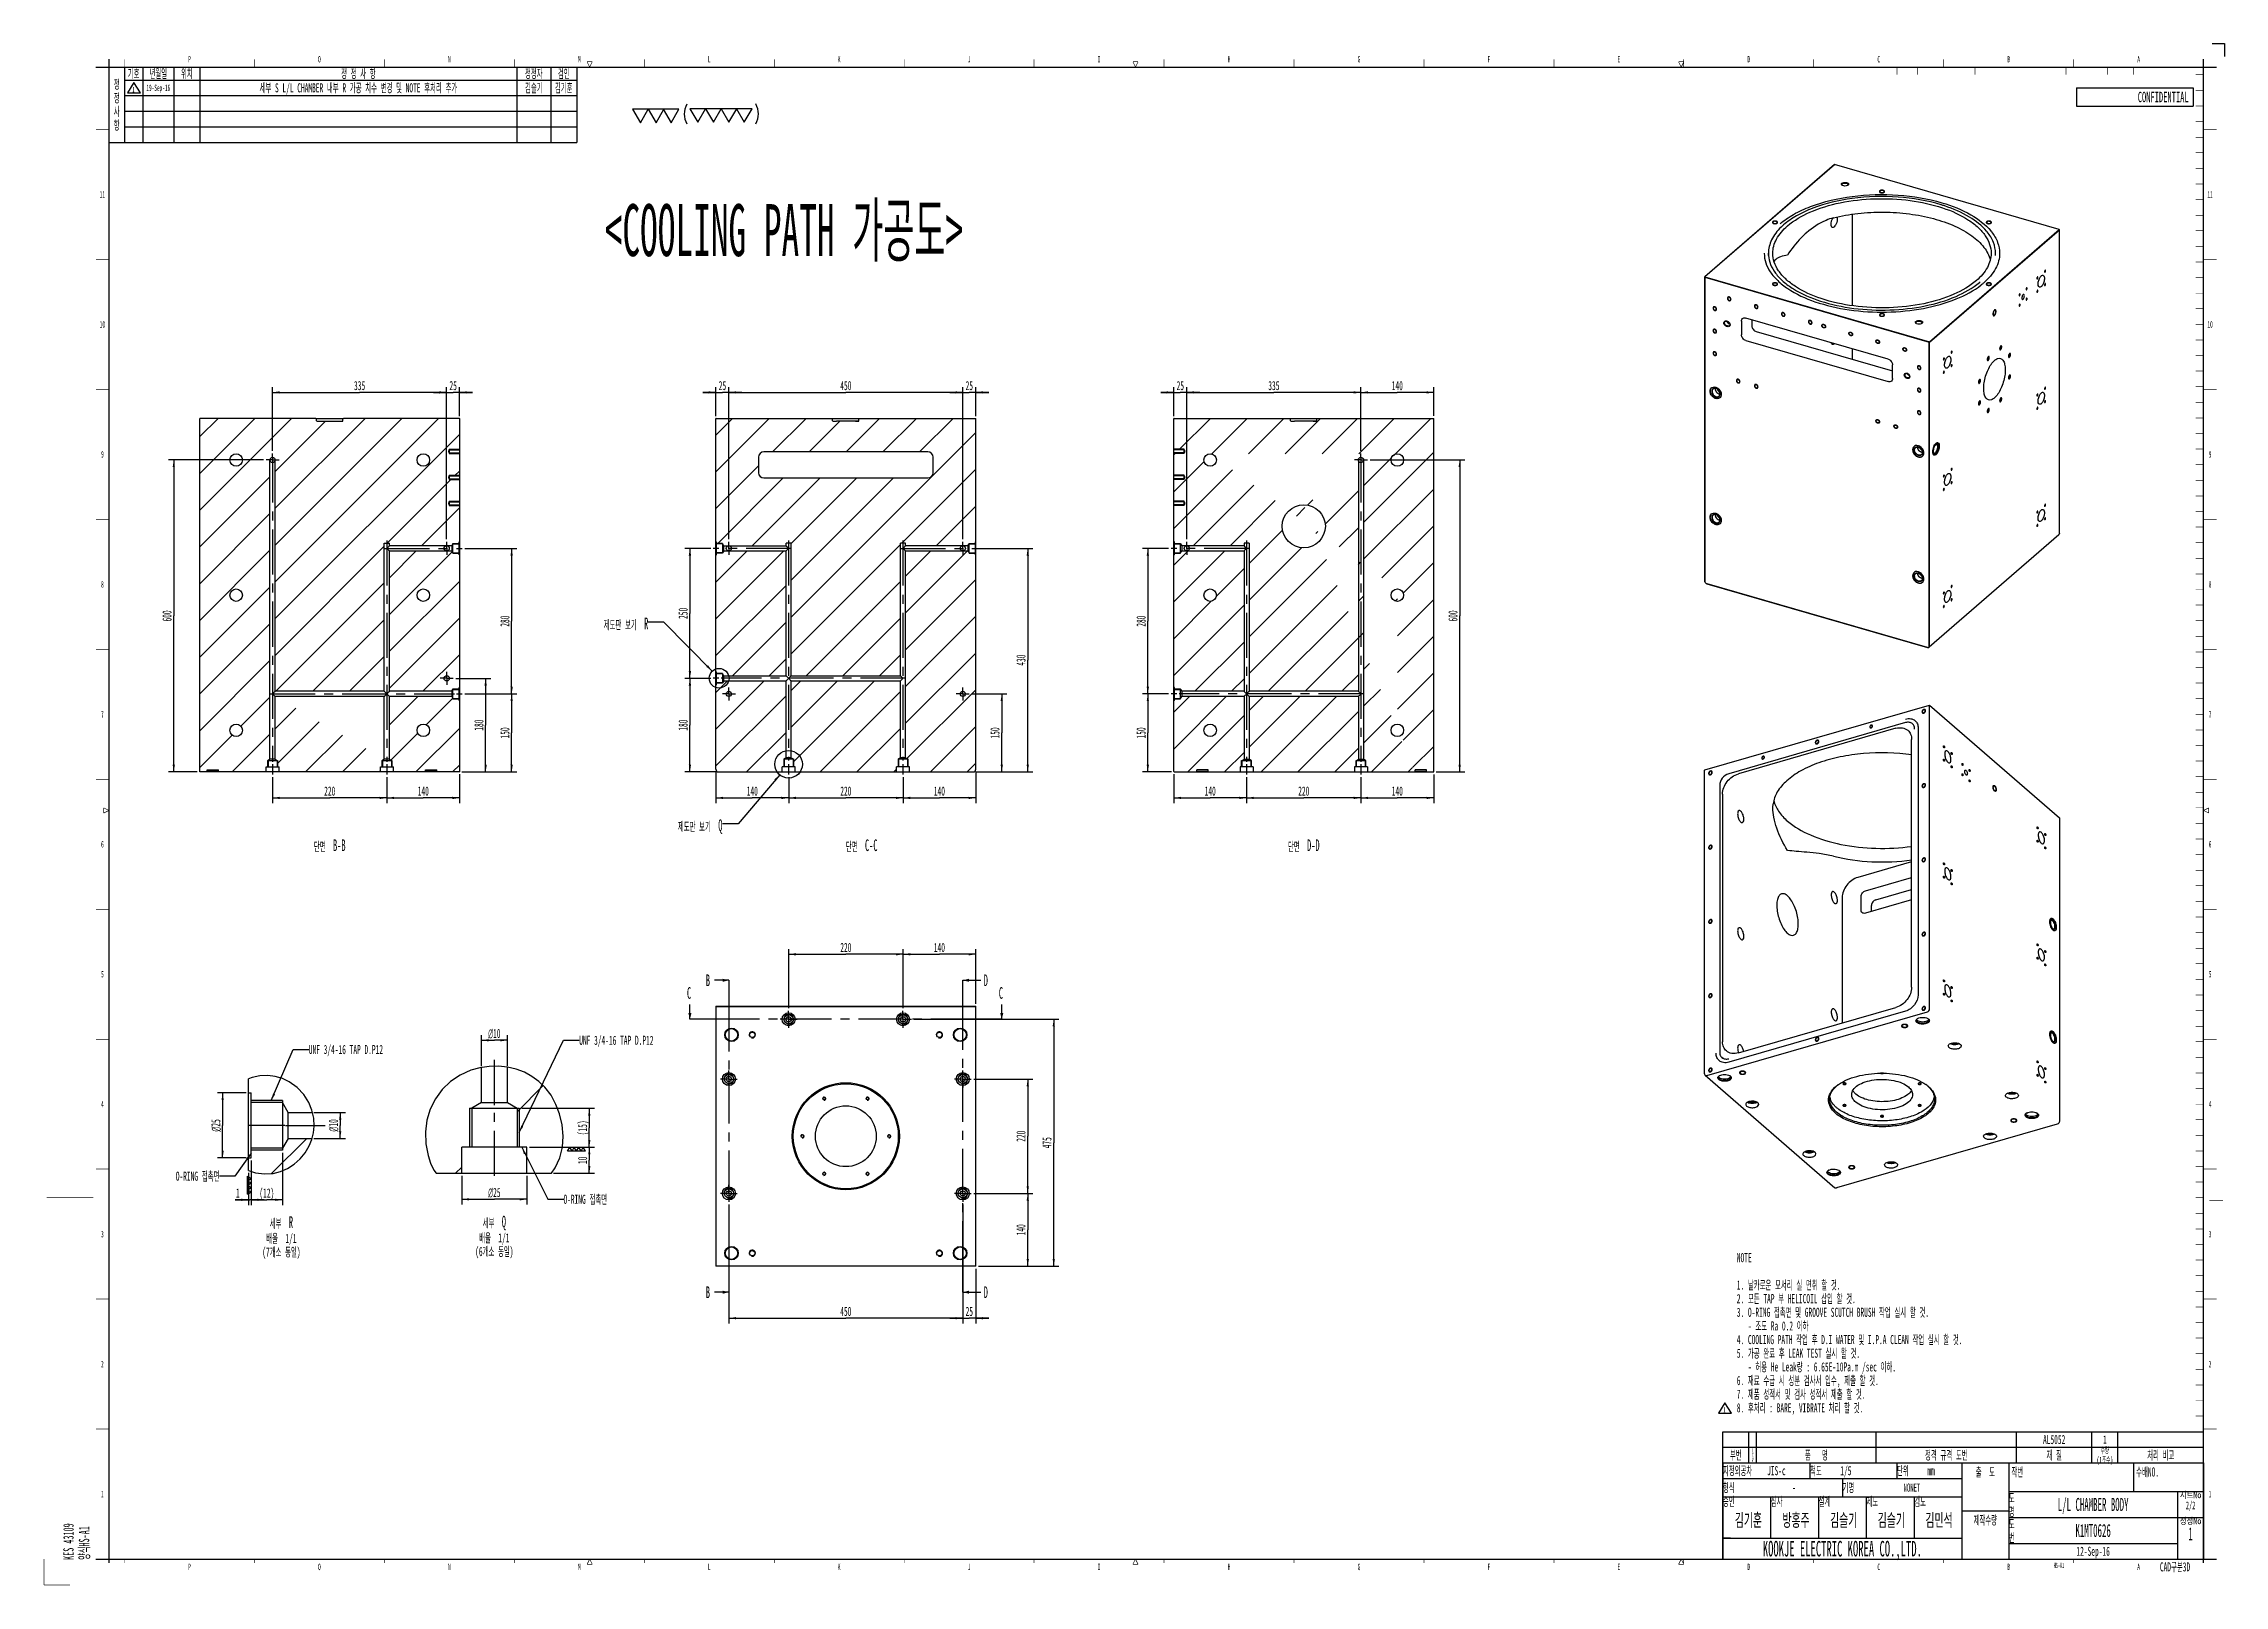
# Model space of a CAD drawing. Header units: millimetres. Extents: x -1 to 4195, y -1 to 2965.
import ezdxf

# ---------------------------------------------------------------- set-up
doc = ezdxf.new("R2010")
doc.units = ezdxf.units.MM
doc.header["$LTSCALE"] = 231.275
doc.linetypes.add('CENTER', pattern=[0.6, 0.375, -0.075, 0.075, -0.075])
doc.layers.get('0').update_dxf_attribs({"linetype": 'CONTINUOUS'})
for name, color, linetype in [('02___PRT_ALL_AXES', 7, 'CONTINUOUS'), ('7_ALL_FEATURES', 7, 'CONTINUOUS'), ('DEFAULT_1', 7, 'CENTER')]:
    doc.layers.add(name, color=color, linetype=linetype)
doc.styles.get("Standard").update_dxf_attribs({"font": 'txt', "width": 0.5})
doc.styles.add('TEXTSTYLE_2', font='txt', dxfattribs={"width": 0.6})
doc.styles.add('TEXTSTYLE_3', font='gdt', dxfattribs={"width": 0.5})
doc.styles.add('TEXTSTYLE_4', font='txt', dxfattribs={"width": 0.8})
doc.dimstyles.new('DIMSTYLE_1', dxfattribs={"dimtxt": 17.5, "dimasz": 13.8, "dimexe": 2, "dimexo": 1, "dimgap": 0.875, "dimtad": 1, "dimdec": 3, "dimdsep": 46, "dimtxsty": 'Standard', "dimblk": '_FILLED', "dimblk1": '_FILLED', "dimblk2": '_FILLED', "dimcen": 0.09, "dimadec": 3, "dimazin": 2, "dimtp": 0.5, "dimtm": 0.5, "dimtfac": 1, "dimtdec": 3, "dimtofl": 0, "dimtmove": 0, "dimatfit": 3, "dimldrblk": '_FILLED', "dimfxl": 0, "dimtolj": 1, "dimarcsym": 0})
doc.dimstyles.new('DIMSTYLE_2', dxfattribs={"dimtxt": 17.5, "dimasz": 13.8, "dimexe": 2, "dimexo": 1, "dimgap": 0.875, "dimtad": 1, "dimdec": 3, "dimdsep": 46, "dimtxsty": 'Standard', "dimblk": '_FILLED', "dimblk1": '_FILLED', "dimblk2": '_FILLED', "dimcen": 0.09, "dimadec": 3, "dimazin": 2, "dimtp": 0.8, "dimtm": 0.8, "dimtfac": 1, "dimtdec": 3, "dimtofl": 0, "dimtmove": 0, "dimatfit": 3, "dimldrblk": '_FILLED', "dimfxl": 0, "dimtolj": 1, "dimarcsym": 0})
doc.dimstyles.new('DIMSTYLE_3', dxfattribs={"dimtxt": 17.5, "dimasz": 13.8, "dimexe": 2, "dimexo": 1, "dimgap": 0.875, "dimtad": 1, "dimdec": 3, "dimdsep": 46, "dimtxsty": 'Standard', "dimblk": '_FILLED', "dimblk1": '_FILLED', "dimblk2": '_FILLED', "dimcen": 0.09, "dimadec": 3, "dimazin": 2, "dimtp": 0.2, "dimtm": 0.2, "dimtfac": 1, "dimtdec": 3, "dimtofl": 0, "dimtmove": 0, "dimatfit": 3, "dimldrblk": '_FILLED', "dimfxl": 0, "dimtolj": 1, "dimarcsym": 0})
doc.dimstyles.new('DIMSTYLE_4', dxfattribs={"dimtxt": 17.5, "dimasz": 13.8, "dimexe": 2, "dimexo": 1, "dimgap": 0.875, "dimtad": 1, "dimdec": 3, "dimlfac": 0.2, "dimdsep": 46, "dimtxsty": 'Standard', "dimblk": '_FILLED', "dimblk1": '_FILLED', "dimblk2": '_FILLED', "dimcen": 0.09, "dimadec": 3, "dimazin": 2, "dimtp": 0.2, "dimtm": 0.2, "dimtfac": 1, "dimtdec": 3, "dimtofl": 0, "dimtmove": 0, "dimatfit": 3, "dimldrblk": '_FILLED', "dimfxl": 0, "dimtolj": 1, "dimarcsym": 0})
doc.dimstyles.new('DIMSTYLE_5', dxfattribs={"dimtxt": 17.5, "dimasz": 13.8, "dimexe": 2, "dimexo": 1, "dimgap": 0.875, "dimtad": 1, "dimdec": 3, "dimlfac": 0.2, "dimdsep": 46, "dimtxsty": 'Standard', "dimblk": '_FILLED', "dimblk1": '_FILLED', "dimblk2": '_FILLED', "dimcen": 0.09, "dimadec": 3, "dimazin": 2, "dimtp": 0.1, "dimtm": 0.1, "dimtfac": 1, "dimtdec": 3, "dimtofl": 0, "dimtmove": 0, "dimatfit": 3, "dimldrblk": '_FILLED', "dimfxl": 0, "dimtolj": 1, "dimarcsym": 0})
doc.dimstyles.get("Standard").update_dxf_attribs({"dimtxt": 17.5, "dimasz": 13.8, "dimexe": 2, "dimexo": 1, "dimtad": 1, "dimdec": 3, "dimdsep": 46, "dimtxsty": 'Standard', "dimblk": '_FILLED', "dimblk1": '_FILLED', "dimblk2": '_FILLED', "dimcen": 0.09, "dimadec": 3, "dimazin": 2, "dimtol": 1, "dimtp": 0.05, "dimtm": 0.05, "dimtfac": 1, "dimtdec": 3, "dimtofl": 0, "dimtmove": 0, "dimatfit": 3, "dimldrblk": '_FILLED', "dimfxl": 0, "dimtolj": 1, "dimarcsym": 0})
pattern_1 = [(45, (0, 0), (-35.35534, 35.35534), [])]
pattern_2 = [(45, (0, 0), (-176.777, 176.777), [])]

msp = doc.modelspace()

# ---------------------------------------------------------------- texts
at = {"color": 2, "linetype": 'Continuous'}
for s, insert, char_height, width, attachment_point, line_spacing_factor in [('P', (279.9999, 2941.25), 12.5, 6.25, 2, 0.9), ('O', (529.9999, 2941.25), 12.5, 6.25, 2, 0.9), ('N', (779.9999, 2941.25), 12.5, 6.25, 2, 0.9), ('M', (1029.9999, 2941.25), 12.5, 6.25, 2, 0.9), ('L', (1279.9999, 2941.25), 12.5, 6.25, 2, 0.9), ('K', (1529.9999, 2941.25), 12.5, 6.25, 2, 0.9), ('J', (1779.9999, 2941.25), 12.5, 6.25, 2, 0.9), ('I', (2029.9999, 2941.25), 12.5, 6.25, 2, 0.9), ('H', (2279.9999, 2941.25), 12.5, 6.25, 2, 0.9), ('G', (2529.9999, 2941.25), 12.5, 6.25, 2, 0.9), ('F', (2779.9999, 2941.25), 12.5, 6.25, 2, 0.9), ('E', (3029.9999, 2941.25), 12.5, 6.25, 2, 0.9), ('D', (3279.9999, 2941.25), 12.5, 6.25, 2, 0.9), ('C', (3529.9999, 2941.25), 12.5, 6.25, 2, 0.9), ('B', (3779.9999, 2941.25), 12.5, 6.25, 2, 0.9), ('A', (4029.9999, 2941.25), 12.5, 6.25, 2, 0.9), ('정\\P정\\P사\\P항', (140, 2895.625), 17.5, 10.208333, 2, 0.9), ('기호', (172.5, 2916.25), 17.5, 20.416667, 2, 0.9), ('년월일', (220, 2916.25), 17.5, 30.625, 2, 0.9), ('위치', (275, 2916.25), 17.5, 20.416667, 2, 0.9), ('정 정 사 항', (605, 2916.25), 17.5, 67.083333, 2, 0.9), ('정정자', (942.5, 2916.25), 17.5, 30.625, 2, 0.9), ('검인', (1000, 2916.25), 17.5, 20.416667, 2, 0.9), ('19-Sep-16', (220, 2886.25), 12.5, 56.25, 2, 0.9), ('세부 S L/L CHAMBER 내부 R 가공 치수 변경 및 NOTE 후처리 추가', (605, 2888.75), 17.5, 408.333333, 2, 0.9), ('김슬기', (942.5, 2888.75), 17.5, 30.625, 2, 0.9), ('김기훈', (1000, 2888.75), 17.5, 30.625, 2, 0.9), ('11', (112.5, 2681.25), 12.5, 12.5, 2, 0.9), ('<COOLING PATH 가공도>', (1078.9115, 2656.2988), 100, 925, 1, 0.9), ('11', (4167.5, 2681.25), 12.5, 12.5, 2, 0.9), ('10', (112.5, 2431.25), 12.5, 12.5, 2, 0.9), ('10', (4167.5, 2431.25), 12.5, 12.5, 2, 0.9), ('9', (112.5, 2181.25), 12.5, 6.25, 2, 0.9), ('9', (4167.5, 2181.25), 12.5, 6.25, 2, 0.9), ('8', (112.5, 1931.25), 12.5, 6.25, 2, 0.9), ('8', (4167.5, 1931.25), 12.5, 6.25, 2, 0.9), ('제도판 보기  \\H22.5;R', (1162.7573, 1861.0816), 17.5, 88.541667, 3, 0.9), ('7', (112.5, 1681.25), 12.5, 6.25, 2, 0.9), ('7', (4167.5, 1681.25), 12.5, 6.25, 2, 0.9), ('제도판 보기  \\H22.5;Q', (1305.4422, 1472.8673), 17.5, 88.541667, 3, 0.9), ('6', (112.5, 1431.25), 12.5, 6.25, 2, 0.9), ('단면  \\H22.5;B-B', (549.8433, 1434.3423), 17.5, 71.666667, 2, 0.9), ('단면  \\H22.5;C-C', (1542.7573, 1434.3423), 17.5, 71.666667, 1, 0.9), ('단면  \\H22.5;D-D', (2423.8261, 1434.3423), 17.5, 71.666667, 2, 0.9), ('6', (4167.5, 1431.25), 12.5, 6.25, 2, 0.9), ('5', (112.5, 1181.25), 12.5, 6.25, 2, 0.9), ('5', (4167.5, 1181.25), 12.5, 6.25, 2, 0.9), ('UNF 3/4-16 TAP D.P12', (1029.8662, 1056.6366), 17.5, 175, 1, 0.9), ('UNF 3/4-16 TAP D.P12', (509.53, 1038.926), 17.5, 175, 1, 0.9), ('4', (112.5, 931.25), 12.5, 6.25, 2, 0.9), ('4', (4167.5, 931.25), 12.5, 6.25, 2, 0.9), ('O-RING 접촉면', (337.5247, 795.2272), 17.5, 91.875, 3, 0.9), ('O-RING 접촉면', (999.5901, 750.7885), 17.5, 91.875, 1, 0.9), ('3', (112.5, 681.25), 12.5, 6.25, 2, 0.9), ('세부  \\H22.5;R\\P\\H17.5;배율  1/1\\P(7개소 동일)', (456.8827, 709.3768), 17.5, 75.833333, 2, 0.9), ('세부  \\H22.5;Q\\P\\H17.5;배율  1/1\\P(6개소 동일)', (866.5176, 710.3785), 17.5, 75.833333, 2, 0.9), ('3', (4167.5, 681.25), 12.5, 6.25, 2, 0.9), ('NOTE\\P \\P1. 날카로운 모서리 실 면취 할 것.\\P2. 모든 TAP 부 HELICOIL 삽입 할 것.\\P3. O-RING 접촉면 및 GROOVE SCUTCH BRUSH 작업 실시 할 것.\\P   - 조도 Ra 0.2 이하\\P4. COOLING PATH 작업 후 D.I WATER 및 I.P.A CLEAN 작업 실시 할 것.\\P5. 가공 완료 후 LEAK TEST 실시 할 것.\\P   - 허용 He Leak량 : 6.65E-10Pa.m /sec 이하.\\P6. 재료 수급 시 성분 검사서 입수, 제출 할 것.\\P7. 제품 성적서 및 검사 성적서 제출 할 것.\\P8. 후처리 : BARE, VIBRATE 처리 할 것.', (3256.9237, 638.4752), 17.5, 495.833333, 1, 0.9), ('2', (112.5, 431.25), 12.5, 6.25, 2, 0.9), ('2', (4167.5, 431.25), 12.5, 6.25, 2, 0.9), ('부번', (3255, 258.75), 17.5, 20.416667, 2, 0.9), ('L\\PE\\PV', (3287.5, 262.75), 7.5, 3.75, 2, 0.72), ('품   명', (3410, 258.75), 17.5, 46.666667, 2, 0.9), ('정격 규격 도번', (3660, 258.75), 17.5, 78.75, 2, 0.9), ('AL5052', (3867.5, 288.75), 17.5, 52.5, 2, 0.9), ('재 질', (3867.5, 258.75), 17.5, 29.166667, 2, 0.9), ('수량\\P(1조수)', (3965, 265.625), 12.5, 33.333333, 2, 0.9), ('1', (3965, 287.875), 15.75, 7.875, 2, 0.9), ('처리 비고', (4072.5, 258.75), 17.5, 49.583333, 2, 0.9), ('지정외공차    JIS-c', (3230.3125, 228.75), 17.5, 129.791667, 1, 0.9), ('척도     1/5', (3397.8125, 228.75), 17.5, 90.416667, 1, 0.9), ('단위     mm', (3565.3125, 228.75), 17.5, 81.666667, 1, 0.9), ('출  도', (3735, 226.25), 17.5, 37.916667, 2, 0.9), ('작번', (3785.2499, 226.25), 17.5, 20.416667, 1, 0.9), ('수배NO.', (4025.2499, 226.25), 17.5, 46.666667, 1, 0.9), ('1', (112.5, 181.25), 12.5, 6.25, 2, 0.9), ('승인', (3230.3125, 169.6093), 17.5, 20.416667, 1, 0.9), ('형식', (3230.3125, 196.2499), 17.5, 20.416667, 1, 0.9), ('심사', (3322.3125, 169.6093), 17.5, 20.416667, 1, 0.9), ('설계', (3414.3125, 169.6093), 17.5, 20.416667, 1, 0.9), ('기명', (3460.3125, 196.2499), 17.5, 20.416667, 1, 0.9), ('제도', (3506.3125, 169.6093), 17.5, 20.416667, 1, 0.9), ('검도', (3598.3125, 169.6093), 17.5, 20.416667, 1, 0.9), ('도\\P명', (3779.9999, 176.25), 17.5, 10.208333, 1, 0.9), ('L/L CHAMBER BODY', (3942.4999, 167.5), 25, 200, 2, 0.9), ('1', (4167.5, 181.25), 12.5, 6.25, 2, 0.9), ('제작수량', (3735, 133.75), 17.5, 40.833333, 2, 0.9), ('도\\P번', (3779.9999, 126.25), 17.5, 10.208333, 1, 0.9), ('KOOKJE ELECTRIC KOREA CO.,LTD.', (3460, 85), 30, 450, 2, 0.9), ('K1MT0626', (3942.4999, 117.5), 25, 100, 2, 0.9), ('HS-A1', (3876.7175, 42.7489), 10, 25, 2, 0.9), ('12-Sep-16', (3942.4999, 73.75), 17.5, 78.75, 2, 0.9), ('CAD구분3D', (4099.9999, 43.75), 17.5, 64.166667, 2, 0.9), ('P', (279.9999, 41.25), 12.5, 6.25, 2, 0.9), ('O', (529.9999, 41.25), 12.5, 6.25, 2, 0.9), ('N', (779.9999, 41.25), 12.5, 6.25, 2, 0.9), ('M', (1029.9999, 41.25), 12.5, 6.25, 2, 0.9), ('L', (1279.9999, 41.25), 12.5, 6.25, 2, 0.9), ('K', (1529.9999, 41.25), 12.5, 6.25, 2, 0.9), ('J', (1779.9999, 41.25), 12.5, 6.25, 2, 0.9), ('I', (2029.9999, 41.25), 12.5, 6.25, 2, 0.9), ('H', (2279.9999, 41.25), 12.5, 6.25, 2, 0.9), ('G', (2529.9999, 41.25), 12.5, 6.25, 2, 0.9), ('F', (2779.9999, 41.25), 12.5, 6.25, 2, 0.9), ('E', (3029.9999, 41.25), 12.5, 6.25, 2, 0.9), ('D', (3279.9999, 41.25), 12.5, 6.25, 2, 0.9), ('C', (3529.9999, 41.25), 12.5, 6.25, 2, 0.9), ('B', (3779.9999, 41.25), 12.5, 6.25, 2, 0.9), ('A', (4029.9999, 41.25), 12.5, 6.25, 2, 0.9)]:
    msp.add_mtext(s, dxfattribs=dict(at, insert=insert, char_height=char_height, width=width, attachment_point=attachment_point, line_spacing_factor=line_spacing_factor))
at = {"color": 7, "linetype": 'Continuous', "insert": (4126.2479, 2872.3701), "char_height": 20, "width": 311.132812, "attachment_point": 3, "line_spacing_factor": 0.9, "style": 'TEXTSTYLE_2'}
msp.add_mtext('CONFIDENTIAL', dxfattribs=at)
at = {"color": 7, "linetype": 'Continuous', "char_height": 22.5, "width": 11.25, "attachment_point": 1, "line_spacing_factor": 0.9}
for s, insert in [('C', (1237.1323, 1150.1864)), ('B', (1273.3826, 1174.5488)), ('D', (1808.0987, 1174.5488)), ('C', (1837.1323, 1150.1864)), ('B', (1273.3826, 574.5488)), ('D', (1808.0987, 574.5488))]:
    msp.add_mtext(s, dxfattribs=dict(at, insert=insert))
at = {"color": 2, "linetype": 'Continuous', "char_height": 12.5, "width": 43.333333, "attachment_point": 2, "line_spacing_factor": 0.9, "style": 'TEXTSTYLE_4'}
for s, insert in [('시트No\\P\\H15.0;{\\W0.5;2}{\\W0.5;/}{\\W0.5;2}', (4129.9999, 179.6094)), ('정정No\\P\\H25.0;{\\W0.5;1}', (4129.9999, 129.6094))]:
    msp.add_mtext(s, dxfattribs=dict(at, insert=insert))
at = {"color": 2, "linetype": 'Continuous', "insert": (37.1863, 48.3411), "char_height": 20, "width": 90, "attachment_point": 1, "rotation": 90, "line_spacing_factor": 0.9}
msp.add_mtext('KES 43109\\P양식HS-A1', dxfattribs=at)

# ---------------------------------------------------------------- blocks, each defined once
blk = doc.blocks.new('_FILLED')
at = {"color": 0, "linetype": 'ByBlock'}
blk.add_solid([(0, 0), (-1, 0.16), (-1, -0.16)], dxfattribs=at)
blk = doc.blocks.new('XSEC_FILLED')
at = {"color": 0, "linetype": 'ByBlock'}
blk.add_solid([(0, 0), (-1, 0.25), (-1, -0.25)], dxfattribs=at)
blk = doc.blocks.new('*D2')
at = {"color": 2, "linetype": 'Continuous'}
for p, q in [((659.8, 1554.1), (659.8, 1504.1)), ((799.8, 1559.6), (799.8, 1504.1)), ((659.8, 1514.1), (729.8, 1514.1)), ((799.8, 1514.1), (729.8, 1514.1))]:
    blk.add_line(p, q, dxfattribs=at)
at = {"color": 2, "linetype": 'Continuous', "xscale": 13.8, "yscale": 13.8, "zscale": 13.8, "rotation": 180}
blk.add_blockref('_FILLED', (659.8, 1514.1), dxfattribs=at)
at = {"color": 2, "linetype": 'Continuous', "xscale": 13.8, "yscale": 13.8, "zscale": 13.8}
blk.add_blockref('_FILLED', (799.8, 1514.1), dxfattribs=at)
at = {"color": 2, "linetype": 'Continuous', "insert": (729.8, 1536), "char_height": 17.5, "width": 26.25, "attachment_point": 2, "line_spacing_factor": 0.9}
blk.add_mtext('140', dxfattribs=at)
blk = doc.blocks.new('*D3')
at = {"color": 2, "linetype": 'Continuous'}
for p, q in [((439.8, 1554.1), (439.8, 1504.1)), ((659.8, 1554.1), (659.8, 1504.1)), ((439.8, 1514.1), (549.8, 1514.1)), ((659.8, 1514.1), (549.8, 1514.1))]:
    blk.add_line(p, q, dxfattribs=at)
at = {"color": 2, "linetype": 'Continuous', "xscale": 13.8, "yscale": 13.8, "zscale": 13.8, "rotation": 180}
blk.add_blockref('_FILLED', (439.8, 1514.1), dxfattribs=at)
at = {"color": 2, "linetype": 'Continuous', "xscale": 13.8, "yscale": 13.8, "zscale": 13.8}
blk.add_blockref('_FILLED', (659.8, 1514.1), dxfattribs=at)
at = {"color": 2, "linetype": 'Continuous', "insert": (549.8, 1536), "char_height": 17.5, "width": 26.25, "attachment_point": 2, "line_spacing_factor": 0.9}
blk.add_mtext('220', dxfattribs=at)
blk = doc.blocks.new('*D4')
at = {"color": 2, "linetype": 'Continuous'}
for p, q in [((809.8, 1714.1), (909.8, 1714.1)), ((899.8, 1714.1), (899.8, 1639.1)), ((899.8, 1564.1), (899.8, 1639.1)), ((804.3, 1564.1), (909.8, 1564.1))]:
    blk.add_line(p, q, dxfattribs=at)
at = {"color": 2, "linetype": 'Continuous', "xscale": 13.8, "yscale": 13.8, "zscale": 13.8}
for p, rotation in [((899.8, 1714.1), 90), ((899.8, 1564.1), 270)]:
    blk.add_blockref('_FILLED', p, dxfattribs=dict(at, rotation=rotation))
at = {"color": 2, "linetype": 'Continuous', "insert": (878, 1639.1), "char_height": 17.5, "width": 26.25, "attachment_point": 2, "rotation": 90, "line_spacing_factor": 0.9}
blk.add_mtext('150', dxfattribs=at)
blk = doc.blocks.new('*D5')
at = {"color": 2, "linetype": 'Continuous'}
for p, q in [((809.8, 1994.1), (909.8, 1994.1)), ((899.8, 1994.1), (899.8, 1854.1)), ((899.8, 1714.1), (899.8, 1854.1)), ((809.8, 1714.1), (909.8, 1714.1))]:
    blk.add_line(p, q, dxfattribs=at)
at = {"color": 2, "linetype": 'Continuous', "xscale": 13.8, "yscale": 13.8, "zscale": 13.8}
for p, rotation in [((899.8, 1994.1), 90), ((899.8, 1714.1), 270)]:
    blk.add_blockref('_FILLED', p, dxfattribs=dict(at, rotation=rotation))
at = {"color": 2, "linetype": 'Continuous', "insert": (878, 1854.1), "char_height": 17.5, "width": 26.25, "attachment_point": 2, "rotation": 90, "line_spacing_factor": 0.9}
blk.add_mtext('280', dxfattribs=at)
blk = doc.blocks.new('*D6')
at = {"color": 2, "linetype": 'Continuous'}
for p, q in [((422.3, 2164.1), (239.8, 2164.1)), ((249.8, 2164.1), (249.8, 1864.1)), ((249.8, 1564.1), (249.8, 1864.1)), ((294.8, 1564.1), (239.8, 1564.1))]:
    blk.add_line(p, q, dxfattribs=at)
at = {"color": 2, "linetype": 'Continuous', "xscale": 13.8, "yscale": 13.8, "zscale": 13.8}
for p, rotation in [((249.8, 2164.1), 90), ((249.8, 1564.1), 270)]:
    blk.add_blockref('_FILLED', p, dxfattribs=dict(at, rotation=rotation))
at = {"color": 2, "linetype": 'Continuous', "insert": (228, 1864.1), "char_height": 17.5, "width": 26.25, "attachment_point": 2, "rotation": 90, "line_spacing_factor": 0.9}
blk.add_mtext('600', dxfattribs=at)
blk = doc.blocks.new('*D7')
at = {"color": 2, "linetype": 'Continuous'}
for p, q in [((792.3, 1744.1), (859.8, 1744.1)), ((849.8, 1744.1), (849.8, 1654.1)), ((849.8, 1564.1), (849.8, 1654.1)), ((804.3, 1564.1), (859.8, 1564.1))]:
    blk.add_line(p, q, dxfattribs=at)
at = {"color": 2, "linetype": 'Continuous', "xscale": 13.8, "yscale": 13.8, "zscale": 13.8}
for p, rotation in [((849.8, 1744.1), 90), ((849.8, 1564.1), 270)]:
    blk.add_blockref('_FILLED', p, dxfattribs=dict(at, rotation=rotation))
at = {"color": 2, "linetype": 'Continuous', "insert": (828, 1654.1), "char_height": 17.5, "width": 26.25, "attachment_point": 2, "rotation": 90, "line_spacing_factor": 0.9}
blk.add_mtext('180', dxfattribs=at)
blk = doc.blocks.new('*D8')
at = {"color": 2, "linetype": 'Continuous'}
for p, q in [((1652.8, 1554.1), (1652.8, 1504.1)), ((1792.8, 1564.1), (1792.8, 1504.1)), ((1652.8, 1514.1), (1722.8, 1514.1)), ((1792.8, 1514.1), (1722.8, 1514.1))]:
    blk.add_line(p, q, dxfattribs=at)
at = {"color": 2, "linetype": 'Continuous', "xscale": 13.8, "yscale": 13.8, "zscale": 13.8, "rotation": 180}
blk.add_blockref('_FILLED', (1652.8, 1514.1), dxfattribs=at)
at = {"color": 2, "linetype": 'Continuous', "xscale": 13.8, "yscale": 13.8, "zscale": 13.8}
blk.add_blockref('_FILLED', (1792.8, 1514.1), dxfattribs=at)
at = {"color": 2, "linetype": 'Continuous', "insert": (1722.8, 1536), "char_height": 17.5, "width": 26.25, "attachment_point": 2, "line_spacing_factor": 0.9}
blk.add_mtext('140', dxfattribs=at)
blk = doc.blocks.new('*D9')
at = {"color": 2, "linetype": 'Continuous'}
for p, q in [((1432.8, 1554.1), (1432.8, 1504.1)), ((1652.8, 1554.1), (1652.8, 1504.1)), ((1432.8, 1514.1), (1542.8, 1514.1)), ((1652.8, 1514.1), (1542.8, 1514.1))]:
    blk.add_line(p, q, dxfattribs=at)
at = {"color": 2, "linetype": 'Continuous', "xscale": 13.8, "yscale": 13.8, "zscale": 13.8, "rotation": 180}
blk.add_blockref('_FILLED', (1432.8, 1514.1), dxfattribs=at)
at = {"color": 2, "linetype": 'Continuous', "xscale": 13.8, "yscale": 13.8, "zscale": 13.8}
blk.add_blockref('_FILLED', (1652.8, 1514.1), dxfattribs=at)
at = {"color": 2, "linetype": 'Continuous', "insert": (1542.8, 1536), "char_height": 17.5, "width": 26.25, "attachment_point": 2, "line_spacing_factor": 0.9}
blk.add_mtext('220', dxfattribs=at)
blk = doc.blocks.new('*D10')
at = {"color": 2, "linetype": 'Continuous'}
for p, q in [((1292.8, 1564.1), (1292.8, 1504.1)), ((1432.8, 1554.1), (1432.8, 1504.1)), ((1292.8, 1514.1), (1362.8, 1514.1)), ((1432.8, 1514.1), (1362.8, 1514.1))]:
    blk.add_line(p, q, dxfattribs=at)
at = {"color": 2, "linetype": 'Continuous', "xscale": 13.8, "yscale": 13.8, "zscale": 13.8, "rotation": 180}
blk.add_blockref('_FILLED', (1292.8, 1514.1), dxfattribs=at)
at = {"color": 2, "linetype": 'Continuous', "xscale": 13.8, "yscale": 13.8, "zscale": 13.8}
blk.add_blockref('_FILLED', (1432.8, 1514.1), dxfattribs=at)
at = {"color": 2, "linetype": 'Continuous', "insert": (1362.8, 1536), "char_height": 17.5, "width": 26.25, "attachment_point": 2, "line_spacing_factor": 0.9}
blk.add_mtext('140', dxfattribs=at)
blk = doc.blocks.new('*D11')
at = {"color": 2, "linetype": 'Continuous'}
for p, q in [((1785.3, 1714.1), (1852.8, 1714.1)), ((1842.8, 1714.1), (1842.8, 1639.1)), ((1842.8, 1564.1), (1842.8, 1639.1)), ((1792.8, 1564.1), (1852.8, 1564.1))]:
    blk.add_line(p, q, dxfattribs=at)
at = {"color": 2, "linetype": 'Continuous', "xscale": 13.8, "yscale": 13.8, "zscale": 13.8}
for p, rotation in [((1842.8, 1714.1), 90), ((1842.8, 1564.1), 270)]:
    blk.add_blockref('_FILLED', p, dxfattribs=dict(at, rotation=rotation))
at = {"color": 2, "linetype": 'Continuous', "insert": (1820.9, 1639.1), "char_height": 17.5, "width": 26.25, "attachment_point": 2, "rotation": 90, "line_spacing_factor": 0.9}
blk.add_mtext('150', dxfattribs=at)
blk = doc.blocks.new('*D12')
at = {"color": 2, "linetype": 'Continuous'}
for p, q in [((1282.8, 1744.1), (1232.8, 1744.1)), ((1242.8, 1744.1), (1242.8, 1654.1)), ((1242.8, 1564.1), (1242.8, 1654.1)), ((1292.8, 1564.1), (1232.8, 1564.1))]:
    blk.add_line(p, q, dxfattribs=at)
at = {"color": 2, "linetype": 'Continuous', "xscale": 13.8, "yscale": 13.8, "zscale": 13.8}
for p, rotation in [((1242.8, 1744.1), 90), ((1242.8, 1564.1), 270)]:
    blk.add_blockref('_FILLED', p, dxfattribs=dict(at, rotation=rotation))
at = {"color": 2, "linetype": 'Continuous', "insert": (1220.9, 1654.1), "char_height": 17.5, "width": 26.25, "attachment_point": 2, "rotation": 90, "line_spacing_factor": 0.9}
blk.add_mtext('180', dxfattribs=at)
blk = doc.blocks.new('*D13')
at = {"color": 2, "linetype": 'Continuous'}
for p, q in [((1282.8, 1994.1), (1232.8, 1994.1)), ((1242.8, 1994.1), (1242.8, 1869.1)), ((1242.8, 1744.1), (1242.8, 1869.1)), ((1282.8, 1744.1), (1232.8, 1744.1))]:
    blk.add_line(p, q, dxfattribs=at)
at = {"color": 2, "linetype": 'Continuous', "xscale": 13.8, "yscale": 13.8, "zscale": 13.8}
for p, rotation in [((1242.8, 1994.1), 90), ((1242.8, 1744.1), 270)]:
    blk.add_blockref('_FILLED', p, dxfattribs=dict(at, rotation=rotation))
at = {"color": 2, "linetype": 'Continuous', "insert": (1220.9, 1869.1), "char_height": 17.5, "width": 26.25, "attachment_point": 2, "rotation": 90, "line_spacing_factor": 0.9}
blk.add_mtext('250', dxfattribs=at)
blk = doc.blocks.new('*D14')
at = {"color": 2, "linetype": 'Continuous'}
for p, q in [((1767.8, 2294.1), (1742.8, 2294.1)), ((1742.8, 2294.1), (1780.3, 2294.1)), ((1767.8, 2011.6), (1767.8, 2304.1)), ((1817.8, 2294.1), (1780.3, 2294.1)), ((1792.8, 2248.6), (1792.8, 2304.1)), ((1792.8, 2294.1), (1817.8, 2294.1))]:
    blk.add_line(p, q, dxfattribs=at)
at = {"color": 2, "linetype": 'Continuous', "xscale": 13.8, "yscale": 13.8, "zscale": 13.8}
blk.add_blockref('_FILLED', (1767.8, 2294.1), dxfattribs=at)
at = {"color": 2, "linetype": 'Continuous', "xscale": 13.8, "yscale": 13.8, "zscale": 13.8, "rotation": 180}
blk.add_blockref('_FILLED', (1792.8, 2294.1), dxfattribs=at)
at = {"color": 2, "linetype": 'Continuous', "insert": (1780.3, 2316), "char_height": 17.5, "width": 17.5, "attachment_point": 2, "line_spacing_factor": 0.9}
blk.add_mtext('25', dxfattribs=at)
blk = doc.blocks.new('*D15')
at = {"color": 2, "linetype": 'Continuous'}
for p, q in [((1317.8, 2011.6), (1317.8, 2304.1)), ((1317.8, 2294.1), (1542.8, 2294.1)), ((1767.8, 2294.1), (1542.8, 2294.1)), ((1767.8, 2011.6), (1767.8, 2304.1))]:
    blk.add_line(p, q, dxfattribs=at)
at = {"color": 2, "linetype": 'Continuous', "xscale": 13.8, "yscale": 13.8, "zscale": 13.8, "rotation": 180}
blk.add_blockref('_FILLED', (1317.8, 2294.1), dxfattribs=at)
at = {"color": 2, "linetype": 'Continuous', "xscale": 13.8, "yscale": 13.8, "zscale": 13.8}
blk.add_blockref('_FILLED', (1767.8, 2294.1), dxfattribs=at)
at = {"color": 2, "linetype": 'Continuous', "insert": (1542.8, 2316), "char_height": 17.5, "width": 26.25, "attachment_point": 2, "line_spacing_factor": 0.9}
blk.add_mtext('450', dxfattribs=at)
blk = doc.blocks.new('*D16')
at = {"color": 2, "linetype": 'Continuous'}
for p, q in [((1785.3, 1994.1), (1902.8, 1994.1)), ((1892.8, 1994.1), (1892.8, 1779.1)), ((1892.8, 1564.1), (1892.8, 1779.1)), ((1792.8, 1564.1), (1902.8, 1564.1))]:
    blk.add_line(p, q, dxfattribs=at)
at = {"color": 2, "linetype": 'Continuous', "xscale": 13.8, "yscale": 13.8, "zscale": 13.8}
for p, rotation in [((1892.8, 1994.1), 90), ((1892.8, 1564.1), 270)]:
    blk.add_blockref('_FILLED', p, dxfattribs=dict(at, rotation=rotation))
at = {"color": 2, "linetype": 'Continuous', "insert": (1870.9, 1779.1), "char_height": 17.5, "width": 26.25, "attachment_point": 2, "rotation": 90, "line_spacing_factor": 0.9}
blk.add_mtext('430', dxfattribs=at)
blk = doc.blocks.new('*D17')
at = {"color": 2, "linetype": 'Continuous'}
for p, q in [((774.8, 2294.1), (749.8, 2294.1)), ((749.8, 2294.1), (787.3, 2294.1)), ((774.8, 2011.6), (774.8, 2304.1)), ((824.8, 2294.1), (787.3, 2294.1)), ((799.8, 2248.6), (799.8, 2304.1)), ((799.8, 2294.1), (824.8, 2294.1))]:
    blk.add_line(p, q, dxfattribs=at)
at = {"color": 2, "linetype": 'Continuous', "xscale": 13.8, "yscale": 13.8, "zscale": 13.8}
blk.add_blockref('_FILLED', (774.8, 2294.1), dxfattribs=at)
at = {"color": 2, "linetype": 'Continuous', "xscale": 13.8, "yscale": 13.8, "zscale": 13.8, "rotation": 180}
blk.add_blockref('_FILLED', (799.8, 2294.1), dxfattribs=at)
at = {"color": 2, "linetype": 'Continuous', "insert": (787.3, 2316), "char_height": 17.5, "width": 17.5, "attachment_point": 2, "line_spacing_factor": 0.9}
blk.add_mtext('25', dxfattribs=at)
blk = doc.blocks.new('*D18')
at = {"color": 2, "linetype": 'Continuous'}
for p, q in [((439.8, 2181.6), (439.8, 2304.1)), ((439.8, 2294.1), (607.3, 2294.1)), ((774.8, 2294.1), (607.3, 2294.1)), ((774.8, 2011.6), (774.8, 2304.1))]:
    blk.add_line(p, q, dxfattribs=at)
at = {"color": 2, "linetype": 'Continuous', "xscale": 13.8, "yscale": 13.8, "zscale": 13.8, "rotation": 180}
blk.add_blockref('_FILLED', (439.8, 2294.1), dxfattribs=at)
at = {"color": 2, "linetype": 'Continuous', "xscale": 13.8, "yscale": 13.8, "zscale": 13.8}
blk.add_blockref('_FILLED', (774.8, 2294.1), dxfattribs=at)
at = {"color": 2, "linetype": 'Continuous', "insert": (607.3, 2316), "char_height": 17.5, "width": 26.25, "attachment_point": 2, "line_spacing_factor": 0.9}
blk.add_mtext('335', dxfattribs=at)
blk = doc.blocks.new('*D19')
at = {"color": 2, "linetype": 'Continuous'}
for p, q in [((2313.8, 1554.1), (2313.8, 1504.1)), ((2533.8, 1554.1), (2533.8, 1504.1)), ((2313.8, 1514.1), (2423.8, 1514.1)), ((2533.8, 1514.1), (2423.8, 1514.1))]:
    blk.add_line(p, q, dxfattribs=at)
at = {"color": 2, "linetype": 'Continuous', "xscale": 13.8, "yscale": 13.8, "zscale": 13.8, "rotation": 180}
blk.add_blockref('_FILLED', (2313.8, 1514.1), dxfattribs=at)
at = {"color": 2, "linetype": 'Continuous', "xscale": 13.8, "yscale": 13.8, "zscale": 13.8}
blk.add_blockref('_FILLED', (2533.8, 1514.1), dxfattribs=at)
at = {"color": 2, "linetype": 'Continuous', "insert": (2423.8, 1536), "char_height": 17.5, "width": 26.25, "attachment_point": 2, "line_spacing_factor": 0.9}
blk.add_mtext('220', dxfattribs=at)
blk = doc.blocks.new('*D20')
at = {"color": 2, "linetype": 'Continuous'}
for p, q in [((2533.8, 1554.1), (2533.8, 1504.1)), ((2673.8, 1559.1), (2673.8, 1504.1)), ((2533.8, 1514.1), (2603.8, 1514.1)), ((2673.8, 1514.1), (2603.8, 1514.1))]:
    blk.add_line(p, q, dxfattribs=at)
at = {"color": 2, "linetype": 'Continuous', "xscale": 13.8, "yscale": 13.8, "zscale": 13.8, "rotation": 180}
blk.add_blockref('_FILLED', (2533.8, 1514.1), dxfattribs=at)
at = {"color": 2, "linetype": 'Continuous', "xscale": 13.8, "yscale": 13.8, "zscale": 13.8}
blk.add_blockref('_FILLED', (2673.8, 1514.1), dxfattribs=at)
at = {"color": 2, "linetype": 'Continuous', "insert": (2603.8, 1536), "char_height": 17.5, "width": 26.25, "attachment_point": 2, "line_spacing_factor": 0.9}
blk.add_mtext('140', dxfattribs=at)
blk = doc.blocks.new('*D21')
at = {"color": 2, "linetype": 'Continuous'}
for p, q in [((2163.8, 1714.1), (2113.8, 1714.1)), ((2123.8, 1714.1), (2123.8, 1639.1)), ((2123.8, 1564.1), (2123.8, 1639.1)), ((2169.3, 1564.1), (2113.8, 1564.1))]:
    blk.add_line(p, q, dxfattribs=at)
at = {"color": 2, "linetype": 'Continuous', "xscale": 13.8, "yscale": 13.8, "zscale": 13.8}
for p, rotation in [((2123.8, 1714.1), 90), ((2123.8, 1564.1), 270)]:
    blk.add_blockref('_FILLED', p, dxfattribs=dict(at, rotation=rotation))
at = {"color": 2, "linetype": 'Continuous', "insert": (2102, 1639.1), "char_height": 17.5, "width": 26.25, "attachment_point": 2, "rotation": 90, "line_spacing_factor": 0.9}
blk.add_mtext('150', dxfattribs=at)
blk = doc.blocks.new('*D22')
at = {"color": 2, "linetype": 'Continuous'}
for p, q in [((2163.8, 1994.1), (2113.8, 1994.1)), ((2123.8, 1994.1), (2123.8, 1854.1)), ((2123.8, 1714.1), (2123.8, 1854.1)), ((2163.8, 1714.1), (2113.8, 1714.1))]:
    blk.add_line(p, q, dxfattribs=at)
at = {"color": 2, "linetype": 'Continuous', "xscale": 13.8, "yscale": 13.8, "zscale": 13.8}
for p, rotation in [((2123.8, 1994.1), 90), ((2123.8, 1714.1), 270)]:
    blk.add_blockref('_FILLED', p, dxfattribs=dict(at, rotation=rotation))
at = {"color": 2, "linetype": 'Continuous', "insert": (2102, 1854.1), "char_height": 17.5, "width": 26.25, "attachment_point": 2, "rotation": 90, "line_spacing_factor": 0.9}
blk.add_mtext('280', dxfattribs=at)
blk = doc.blocks.new('*D23')
at = {"color": 2, "linetype": 'Continuous'}
for p, q in [((2551.3, 2164.1), (2733.8, 2164.1)), ((2723.8, 2164.1), (2723.8, 1864.1)), ((2723.8, 1564.1), (2723.8, 1864.1)), ((2678.8, 1564.1), (2733.8, 1564.1))]:
    blk.add_line(p, q, dxfattribs=at)
at = {"color": 2, "linetype": 'Continuous', "xscale": 13.8, "yscale": 13.8, "zscale": 13.8}
for p, rotation in [((2723.8, 2164.1), 90), ((2723.8, 1564.1), 270)]:
    blk.add_blockref('_FILLED', p, dxfattribs=dict(at, rotation=rotation))
at = {"color": 2, "linetype": 'Continuous', "insert": (2702, 1864.1), "char_height": 17.5, "width": 26.25, "attachment_point": 2, "rotation": 90, "line_spacing_factor": 0.9}
blk.add_mtext('600', dxfattribs=at)
blk = doc.blocks.new('*D24')
at = {"color": 2, "linetype": 'Continuous'}
for p, q in [((2533.8, 2181.6), (2533.8, 2304.1)), ((2533.8, 2294.1), (2603.8, 2294.1)), ((2673.8, 2294.1), (2603.8, 2294.1)), ((2673.8, 2249.1), (2673.8, 2304.1))]:
    blk.add_line(p, q, dxfattribs=at)
at = {"color": 2, "linetype": 'Continuous', "xscale": 13.8, "yscale": 13.8, "zscale": 13.8, "rotation": 180}
blk.add_blockref('_FILLED', (2533.8, 2294.1), dxfattribs=at)
at = {"color": 2, "linetype": 'Continuous', "xscale": 13.8, "yscale": 13.8, "zscale": 13.8}
blk.add_blockref('_FILLED', (2673.8, 2294.1), dxfattribs=at)
at = {"color": 2, "linetype": 'Continuous', "insert": (2603.8, 2316), "char_height": 17.5, "width": 26.25, "attachment_point": 2, "line_spacing_factor": 0.9}
blk.add_mtext('140', dxfattribs=at)
blk = doc.blocks.new('*D25')
at = {"color": 2, "linetype": 'Continuous'}
for p, q in [((2198.8, 2011.6), (2198.8, 2304.1)), ((2198.8, 2294.1), (2366.3, 2294.1)), ((2533.8, 2294.1), (2366.3, 2294.1)), ((2533.8, 2181.6), (2533.8, 2304.1))]:
    blk.add_line(p, q, dxfattribs=at)
at = {"color": 2, "linetype": 'Continuous', "xscale": 13.8, "yscale": 13.8, "zscale": 13.8, "rotation": 180}
blk.add_blockref('_FILLED', (2198.8, 2294.1), dxfattribs=at)
at = {"color": 2, "linetype": 'Continuous', "xscale": 13.8, "yscale": 13.8, "zscale": 13.8}
blk.add_blockref('_FILLED', (2533.8, 2294.1), dxfattribs=at)
at = {"color": 2, "linetype": 'Continuous', "insert": (2366.3, 2316), "char_height": 17.5, "width": 26.25, "attachment_point": 2, "line_spacing_factor": 0.9}
blk.add_mtext('335', dxfattribs=at)
blk = doc.blocks.new('*D26')
at = {"color": 2, "linetype": 'Continuous'}
for p, q in [((1789, 753.3), (1902.8, 753.3)), ((1892.8, 753.3), (1892.8, 683.3)), ((1892.8, 613.3), (1892.8, 683.3)), ((1797.8, 613.3), (1902.8, 613.3))]:
    blk.add_line(p, q, dxfattribs=at)
at = {"color": 2, "linetype": 'Continuous', "xscale": 13.8, "yscale": 13.8, "zscale": 13.8}
for p, rotation in [((1892.8, 753.3), 90), ((1892.8, 613.3), 270)]:
    blk.add_blockref('_FILLED', p, dxfattribs=dict(at, rotation=rotation))
at = {"color": 2, "linetype": 'Continuous', "insert": (1870.9, 683.3), "char_height": 17.5, "width": 26.25, "attachment_point": 2, "rotation": 90, "line_spacing_factor": 0.9}
blk.add_mtext('140', dxfattribs=at)
blk = doc.blocks.new('*D27')
at = {"color": 2, "linetype": 'Continuous'}
for p, q in [((1789, 973.3), (1902.8, 973.3)), ((1892.8, 973.3), (1892.8, 863.3)), ((1892.8, 753.3), (1892.8, 863.3)), ((1789, 753.3), (1902.8, 753.3))]:
    blk.add_line(p, q, dxfattribs=at)
at = {"color": 2, "linetype": 'Continuous', "xscale": 13.8, "yscale": 13.8, "zscale": 13.8}
for p, rotation in [((1892.8, 973.3), 90), ((1892.8, 753.3), 270)]:
    blk.add_blockref('_FILLED', p, dxfattribs=dict(at, rotation=rotation))
at = {"color": 2, "linetype": 'Continuous', "insert": (1870.9, 863.3), "char_height": 17.5, "width": 26.25, "attachment_point": 2, "rotation": 90, "line_spacing_factor": 0.9}
blk.add_mtext('220', dxfattribs=at)
blk = doc.blocks.new('*D28')
at = {"color": 2, "linetype": 'Continuous'}
for p, q in [((1767.8, 732.1), (1767.8, 503.3)), ((1792.8, 608.3), (1792.8, 503.3)), ((1767.8, 513.3), (1742.8, 513.3)), ((1742.8, 513.3), (1780.3, 513.3)), ((1817.8, 513.3), (1780.3, 513.3)), ((1792.8, 513.3), (1817.8, 513.3))]:
    blk.add_line(p, q, dxfattribs=at)
at = {"color": 2, "linetype": 'Continuous', "xscale": 13.8, "yscale": 13.8, "zscale": 13.8}
blk.add_blockref('_FILLED', (1767.8, 513.3), dxfattribs=at)
at = {"color": 2, "linetype": 'Continuous', "xscale": 13.8, "yscale": 13.8, "zscale": 13.8, "rotation": 180}
blk.add_blockref('_FILLED', (1792.8, 513.3), dxfattribs=at)
at = {"color": 2, "linetype": 'Continuous', "insert": (1780.3, 535.2), "char_height": 17.5, "width": 17.5, "attachment_point": 2, "line_spacing_factor": 0.9}
blk.add_mtext('25', dxfattribs=at)
blk = doc.blocks.new('*D29')
at = {"color": 2, "linetype": 'Continuous'}
for p, q in [((1317.8, 732.1), (1317.8, 503.3)), ((1767.8, 732.1), (1767.8, 503.3)), ((1317.8, 513.3), (1542.8, 513.3)), ((1767.8, 513.3), (1542.8, 513.3))]:
    blk.add_line(p, q, dxfattribs=at)
at = {"color": 2, "linetype": 'Continuous', "xscale": 13.8, "yscale": 13.8, "zscale": 13.8, "rotation": 180}
blk.add_blockref('_FILLED', (1317.8, 513.3), dxfattribs=at)
at = {"color": 2, "linetype": 'Continuous', "xscale": 13.8, "yscale": 13.8, "zscale": 13.8}
blk.add_blockref('_FILLED', (1767.8, 513.3), dxfattribs=at)
at = {"color": 2, "linetype": 'Continuous', "insert": (1542.8, 535.2), "char_height": 17.5, "width": 26.25, "attachment_point": 2, "line_spacing_factor": 0.9}
blk.add_mtext('450', dxfattribs=at)
blk = doc.blocks.new('*D30')
at = {"color": 2, "linetype": 'Continuous'}
for p, q in [((1652.8, 1109.5), (1652.8, 1223.3)), ((1792.8, 1118.3), (1792.8, 1223.3)), ((1652.8, 1213.3), (1722.8, 1213.3)), ((1792.8, 1213.3), (1722.8, 1213.3))]:
    blk.add_line(p, q, dxfattribs=at)
at = {"color": 2, "linetype": 'Continuous', "xscale": 13.8, "yscale": 13.8, "zscale": 13.8, "rotation": 180}
blk.add_blockref('_FILLED', (1652.8, 1213.3), dxfattribs=at)
at = {"color": 2, "linetype": 'Continuous', "xscale": 13.8, "yscale": 13.8, "zscale": 13.8}
blk.add_blockref('_FILLED', (1792.8, 1213.3), dxfattribs=at)
at = {"color": 2, "linetype": 'Continuous', "insert": (1722.8, 1235.2), "char_height": 17.5, "width": 26.25, "attachment_point": 2, "line_spacing_factor": 0.9}
blk.add_mtext('140', dxfattribs=at)
blk = doc.blocks.new('*D31')
at = {"color": 2, "linetype": 'Continuous'}
for p, q in [((1432.8, 1109.5), (1432.8, 1223.3)), ((1652.8, 1109.5), (1652.8, 1223.3)), ((1432.8, 1213.3), (1542.8, 1213.3)), ((1652.8, 1213.3), (1542.8, 1213.3))]:
    blk.add_line(p, q, dxfattribs=at)
at = {"color": 2, "linetype": 'Continuous', "xscale": 13.8, "yscale": 13.8, "zscale": 13.8, "rotation": 180}
blk.add_blockref('_FILLED', (1432.8, 1213.3), dxfattribs=at)
at = {"color": 2, "linetype": 'Continuous', "xscale": 13.8, "yscale": 13.8, "zscale": 13.8}
blk.add_blockref('_FILLED', (1652.8, 1213.3), dxfattribs=at)
at = {"color": 2, "linetype": 'Continuous', "insert": (1542.8, 1235.2), "char_height": 17.5, "width": 26.25, "attachment_point": 2, "line_spacing_factor": 0.9}
blk.add_mtext('220', dxfattribs=at)
blk = doc.blocks.new('*D32')
at = {"color": 2, "linetype": 'Continuous'}
for p, q in [((1674, 1088.3), (1952.8, 1088.3)), ((1942.8, 1088.3), (1942.8, 850.8)), ((1942.8, 613.3), (1942.8, 850.8)), ((1797.8, 613.3), (1952.8, 613.3))]:
    blk.add_line(p, q, dxfattribs=at)
at = {"color": 2, "linetype": 'Continuous', "xscale": 13.8, "yscale": 13.8, "zscale": 13.8}
for p, rotation in [((1942.8, 1088.3), 90), ((1942.8, 613.3), 270)]:
    blk.add_blockref('_FILLED', p, dxfattribs=dict(at, rotation=rotation))
at = {"color": 2, "linetype": 'Continuous', "insert": (1920.9, 850.8), "char_height": 17.5, "width": 26.25, "attachment_point": 2, "rotation": 90, "line_spacing_factor": 0.9}
blk.add_mtext('475', dxfattribs=at)
blk = doc.blocks.new('*D33')
at = {"color": 2, "linetype": 'Continuous'}
for p, q in [((519, 909.2), (580, 909.2)), ((570, 909.2), (570, 884.2)), ((570, 859.2), (570, 884.2)), ((519.1, 859.2), (580, 859.2))]:
    blk.add_line(p, q, dxfattribs=at)
at = {"color": 2, "linetype": 'Continuous', "xscale": 13.8, "yscale": 13.8, "zscale": 13.8}
for p, rotation in [((570, 909.2), 90), ((570, 859.2), 270)]:
    blk.add_blockref('_FILLED', p, dxfattribs=dict(at, rotation=rotation))
at = {"color": 2, "linetype": 'Continuous', "insert": (548.1, 884.2), "char_height": 17.5, "width": 40.833, "attachment_point": 2, "rotation": 90, "line_spacing_factor": 0.9, "style": 'TEXTSTYLE_3'}
blk.add_mtext('{\\fgdt;n}\\ftxt;10', dxfattribs=at)
blk = doc.blocks.new('*D34')
at = {"color": 2, "linetype": 'Continuous'}
for p, q in [((841.6, 998.1), (841.6, 1057.9)), ((891.6, 998.9), (891.6, 1057.9)), ((841.6, 1047.9), (866.6, 1047.9)), ((891.6, 1047.9), (866.6, 1047.9))]:
    blk.add_line(p, q, dxfattribs=at)
at = {"color": 2, "linetype": 'Continuous', "xscale": 13.8, "yscale": 13.8, "zscale": 13.8, "rotation": 180}
blk.add_blockref('_FILLED', (841.6, 1047.9), dxfattribs=at)
at = {"color": 2, "linetype": 'Continuous', "xscale": 13.8, "yscale": 13.8, "zscale": 13.8}
blk.add_blockref('_FILLED', (891.6, 1047.9), dxfattribs=at)
at = {"color": 2, "linetype": 'Continuous', "insert": (866.6, 1069.8), "char_height": 17.5, "width": 40.833, "attachment_point": 2, "line_spacing_factor": 0.9, "style": 'TEXTSTYLE_3'}
blk.add_mtext('{\\fgdt;n}\\ftxt;10', dxfattribs=at)
blk = doc.blocks.new('*D35')
at = {"color": 2, "linetype": 'Continuous'}
for p, q in [((388.8, 946.7), (333.8, 946.7)), ((343.8, 946.7), (343.8, 884.2)), ((343.8, 821.7), (343.8, 884.2)), ((388.8, 821.7), (333.8, 821.7))]:
    blk.add_line(p, q, dxfattribs=at)
at = {"color": 2, "linetype": 'Continuous', "xscale": 13.8, "yscale": 13.8, "zscale": 13.8}
for p, rotation in [((343.8, 946.7), 90), ((343.8, 821.7), 270)]:
    blk.add_blockref('_FILLED', p, dxfattribs=dict(at, rotation=rotation))
at = {"color": 2, "linetype": 'Continuous', "insert": (321.9, 884.2), "char_height": 17.5, "width": 40.833, "attachment_point": 2, "rotation": 90, "line_spacing_factor": 0.9, "style": 'TEXTSTYLE_3'}
blk.add_mtext('{\\fgdt;n}\\ftxt;25', dxfattribs=at)
blk = doc.blocks.new('*D36')
at = {"color": 2, "linetype": 'Continuous'}
for p, q in [((398.8, 816.7), (398.8, 731)), ((393.8, 792.8), (393.8, 731)), ((393.8, 741), (367.7, 741)), ((367.7, 741), (396.3, 741)), ((423.8, 741), (396.3, 741)), ((398.8, 741), (423.8, 741))]:
    blk.add_line(p, q, dxfattribs=at)
at = {"color": 2, "linetype": 'Continuous', "xscale": 13.8, "yscale": 13.8, "zscale": 13.8}
blk.add_blockref('_FILLED', (393.8, 741), dxfattribs=at)
at = {"color": 2, "linetype": 'Continuous', "xscale": 13.8, "yscale": 13.8, "zscale": 13.8, "rotation": 180}
blk.add_blockref('_FILLED', (398.8, 741), dxfattribs=at)
at = {"color": 2, "linetype": 'Continuous', "insert": (376.5, 762.9), "char_height": 17.5, "width": 8.75, "attachment_point": 3, "line_spacing_factor": 0.9}
blk.add_mtext('1', dxfattribs=at)
blk = doc.blocks.new('FINISH_4_SURF_BL0', base_point=(395, 769.1))
at = {"color": 2, "linetype": 'Continuous'}
for p, q in [((391.3, 777.8), (391.3, 786.5)), ((391.3, 786.5), (398.8, 782.1)), ((391.3, 777.8), (398.8, 782.1)), ((391.3, 769.1), (391.3, 777.8)), ((391.3, 777.8), (398.8, 773.5)), ((391.3, 769.1), (398.8, 773.5)), ((391.3, 760.5), (391.3, 769.1)), ((391.3, 769.1), (398.8, 764.8)), ((391.3, 760.5), (398.8, 764.8)), ((391.3, 751.8), (391.3, 760.5)), ((391.3, 760.5), (398.8, 756.1)), ((391.3, 751.8), (398.8, 756.1))]:
    blk.add_line(p, q, dxfattribs=at)
blk = doc.blocks.new('*D37')
at = {"color": 2, "linetype": 'Continuous'}
for p, q in [((398.8, 816.7), (398.8, 731)), ((458.8, 831.6), (458.8, 731)), ((398.8, 741), (428.8, 741)), ((458.8, 741), (428.8, 741))]:
    blk.add_line(p, q, dxfattribs=at)
at = {"color": 2, "linetype": 'Continuous', "xscale": 13.8, "yscale": 13.8, "zscale": 13.8, "rotation": 180}
blk.add_blockref('_FILLED', (398.8, 741), dxfattribs=at)
at = {"color": 2, "linetype": 'Continuous', "xscale": 13.8, "yscale": 13.8, "zscale": 13.8}
blk.add_blockref('_FILLED', (458.8, 741), dxfattribs=at)
at = {"color": 2, "linetype": 'Continuous', "insert": (428.8, 762.9), "char_height": 17.5, "width": 35, "attachment_point": 2, "line_spacing_factor": 0.9}
blk.add_mtext('(12)', dxfattribs=at)
blk = doc.blocks.new('*D38')
at = {"color": 2, "linetype": 'Continuous'}
for p, q in [((934.1, 842), (1059.2, 842)), ((1049.2, 842), (1049.2, 817)), ((1049.2, 792), (1049.2, 817)), ((980.3, 792), (1059.2, 792))]:
    blk.add_line(p, q, dxfattribs=at)
at = {"color": 2, "linetype": 'Continuous', "xscale": 13.8, "yscale": 13.8, "zscale": 13.8}
for p, rotation in [((1049.2, 842), 90), ((1049.2, 792), 270)]:
    blk.add_blockref('_FILLED', p, dxfattribs=dict(at, rotation=rotation))
at = {"color": 2, "linetype": 'Continuous', "insert": (1027.4, 817), "char_height": 17.5, "width": 17.5, "attachment_point": 2, "rotation": 90, "line_spacing_factor": 0.9}
blk.add_mtext('10', dxfattribs=at)
blk = doc.blocks.new('FINISH_4_SURF_BL1', base_point=(1024.7, 838.3))
at = {"color": 2, "linetype": 'Continuous'}
for p, q in [((1007.4, 834.5), (1011.7, 842)), ((1016, 834.5), (1011.7, 842)), ((1016, 834.5), (1020.4, 842)), ((1024.7, 834.5), (1020.4, 842)), ((1024.7, 834.5), (1029.1, 842)), ((1033.4, 834.5), (1029.1, 842)), ((1033.4, 834.5), (1037.7, 842)), ((1042.1, 834.5), (1037.7, 842)), ((1016, 834.5), (1007.4, 834.5)), ((1024.7, 834.5), (1016, 834.5)), ((1033.4, 834.5), (1024.7, 834.5)), ((1042.1, 834.5), (1033.4, 834.5))]:
    blk.add_line(p, q, dxfattribs=at)
blk = doc.blocks.new('*D39')
at = {"color": 2, "linetype": 'Continuous'}
for p, q in [((919.3, 917), (1059.2, 917)), ((1049.2, 917), (1049.2, 879.5)), ((934.1, 842), (1059.2, 842)), ((1049.2, 842), (1049.2, 879.5))]:
    blk.add_line(p, q, dxfattribs=at)
at = {"color": 2, "linetype": 'Continuous', "xscale": 13.8, "yscale": 13.8, "zscale": 13.8}
for p, rotation in [((1049.2, 917), 90), ((1049.2, 842), 270)]:
    blk.add_blockref('_FILLED', p, dxfattribs=dict(at, rotation=rotation))
at = {"color": 2, "linetype": 'Continuous', "insert": (1027.4, 879.5), "char_height": 17.5, "width": 35, "attachment_point": 2, "rotation": 90, "line_spacing_factor": 0.9}
blk.add_mtext('(15)', dxfattribs=at)
blk = doc.blocks.new('*D40')
at = {"color": 2, "linetype": 'Continuous'}
for p, q in [((804.1, 787), (804.1, 732)), ((929.1, 787), (929.1, 732)), ((804.1, 742), (866.6, 742)), ((929.1, 742), (866.6, 742))]:
    blk.add_line(p, q, dxfattribs=at)
at = {"color": 2, "linetype": 'Continuous', "xscale": 13.8, "yscale": 13.8, "zscale": 13.8, "rotation": 180}
blk.add_blockref('_FILLED', (804.1, 742), dxfattribs=at)
at = {"color": 2, "linetype": 'Continuous', "xscale": 13.8, "yscale": 13.8, "zscale": 13.8}
blk.add_blockref('_FILLED', (929.1, 742), dxfattribs=at)
at = {"color": 2, "linetype": 'Continuous', "insert": (866.6, 763.9), "char_height": 17.5, "width": 40.833, "attachment_point": 2, "line_spacing_factor": 0.9, "style": 'TEXTSTYLE_3'}
blk.add_mtext('{\\fgdt;n}\\ftxt;25', dxfattribs=at)
blk = doc.blocks.new('*D41')
at = {"color": 2, "linetype": 'Continuous'}
for p, q in [((1292.8, 2294.1), (1267.8, 2294.1)), ((1267.8, 2294.1), (1305.3, 2294.1)), ((1292.8, 2248.6), (1292.8, 2304.1)), ((1342.8, 2294.1), (1305.3, 2294.1)), ((1317.8, 2011.6), (1317.8, 2304.1)), ((1317.8, 2294.1), (1342.8, 2294.1))]:
    blk.add_line(p, q, dxfattribs=at)
at = {"color": 2, "linetype": 'Continuous', "xscale": 13.8, "yscale": 13.8, "zscale": 13.8}
blk.add_blockref('_FILLED', (1292.8, 2294.1), dxfattribs=at)
at = {"color": 2, "linetype": 'Continuous', "xscale": 13.8, "yscale": 13.8, "zscale": 13.8, "rotation": 180}
blk.add_blockref('_FILLED', (1317.8, 2294.1), dxfattribs=at)
at = {"color": 2, "linetype": 'Continuous', "insert": (1305.3, 2316), "char_height": 17.5, "width": 17.5, "attachment_point": 2, "line_spacing_factor": 0.9}
blk.add_mtext('25', dxfattribs=at)
blk = doc.blocks.new('*D42')
at = {"color": 2, "linetype": 'Continuous'}
for p, q in [((2173.8, 2294.1), (2148.8, 2294.1)), ((2148.8, 2294.1), (2186.3, 2294.1)), ((2173.8, 2248.6), (2173.8, 2304.1)), ((2223.8, 2294.1), (2186.3, 2294.1)), ((2198.8, 2011.6), (2198.8, 2304.1)), ((2198.8, 2294.1), (2223.8, 2294.1))]:
    blk.add_line(p, q, dxfattribs=at)
at = {"color": 2, "linetype": 'Continuous', "xscale": 13.8, "yscale": 13.8, "zscale": 13.8}
blk.add_blockref('_FILLED', (2173.8, 2294.1), dxfattribs=at)
at = {"color": 2, "linetype": 'Continuous', "xscale": 13.8, "yscale": 13.8, "zscale": 13.8, "rotation": 180}
blk.add_blockref('_FILLED', (2198.8, 2294.1), dxfattribs=at)
at = {"color": 2, "linetype": 'Continuous', "insert": (2186.3, 2316), "char_height": 17.5, "width": 17.5, "attachment_point": 2, "line_spacing_factor": 0.9}
blk.add_mtext('25', dxfattribs=at)
blk = doc.blocks.new('*D43')
at = {"color": 2, "linetype": 'Continuous'}
for p, q in [((2173.8, 1559.6), (2173.8, 1504.1)), ((2313.8, 1554.1), (2313.8, 1504.1)), ((2173.8, 1514.1), (2243.8, 1514.1)), ((2313.8, 1514.1), (2243.8, 1514.1))]:
    blk.add_line(p, q, dxfattribs=at)
at = {"color": 2, "linetype": 'Continuous', "xscale": 13.8, "yscale": 13.8, "zscale": 13.8, "rotation": 180}
blk.add_blockref('_FILLED', (2173.8, 1514.1), dxfattribs=at)
at = {"color": 2, "linetype": 'Continuous', "xscale": 13.8, "yscale": 13.8, "zscale": 13.8}
blk.add_blockref('_FILLED', (2313.8, 1514.1), dxfattribs=at)
at = {"color": 2, "linetype": 'Continuous', "insert": (2243.8, 1536), "char_height": 17.5, "width": 26.25, "attachment_point": 2, "line_spacing_factor": 0.9}
blk.add_mtext('140', dxfattribs=at)
blk = doc.blocks.new('SN_FINISH_3-4_BL2', base_point=(1251.1, 2829.6))
at = {"color": 7, "linetype": 'Continuous'}
for p, q in [((1132.6, 2838.9), (1147.6, 2812.9)), ((1162.6, 2838.9), (1132.6, 2838.9)), ((1147.6, 2812.9), (1162.6, 2838.9)), ((1162.7, 2838.8), (1177.7, 2812.8)), ((1192.7, 2838.8), (1162.7, 2838.8)), ((1177.7, 2812.8), (1192.7, 2838.8)), ((1191.6, 2838.8), (1206.6, 2812.8)), ((1221.6, 2838.8), (1191.6, 2838.8)), ((1206.6, 2812.8), (1221.6, 2838.8)), ((1242.9, 2839.7), (1257.9, 2813.7)), ((1272.9, 2839.7), (1242.9, 2839.7)), ((1257.9, 2813.7), (1272.9, 2839.7)), ((1272.9, 2839.7), (1287.9, 2813.7)), ((1302.9, 2839.7), (1272.9, 2839.7)), ((1287.9, 2813.7), (1302.9, 2839.7)), ((1302.9, 2839.7), (1317.9, 2813.7)), ((1332.9, 2839.7), (1302.9, 2839.7)), ((1317.9, 2813.7), (1332.9, 2839.7)), ((1332.3, 2839.7), (1347.3, 2813.7)), ((1362.3, 2839.7), (1332.3, 2839.7)), ((1347.3, 2813.7), (1362.3, 2839.7))]:
    blk.add_line(p, q, dxfattribs=at)
for centre, start, end in [((1270.5, 2829.4), 150.3809, 209.6191), ((1336, 2829.8), 330.3809, 29.6191)]:
    blk.add_arc(centre, 38.5, start, end, dxfattribs=at)
blk = doc.blocks.new('NAME_BL3', base_point=(3446.8, 142.7))
at = {"color": 2, "linetype": 'Continuous'}
for p, q in [((3230, 90), (3230, 105)), ((3245, 90), (3230, 90))]:
    blk.add_line(p, q, dxfattribs=at)
for s, height, width, p in [('-', 15.8, 0.5, (3363.6, 179.6)), ('NONET', 15.75, 0.5, (3577.8, 179.6)), ('김기훈', 25, 0.583333, (3253.1, 112.5)), ('방홍주', 25, 0.583333, (3344.8, 112.5)), ('김슬기', 25, 0.583333, (3436.5, 112.5)), ('김슬기', 25, 0.583333, (3528.1, 112.5)), ('김민석', 25, 0.583333, (3619.8, 112.5))]:
    blk.add_text(s, height=height, dxfattribs=dict(at, width=width)).set_placement(p)
blk = doc.blocks.new('REV_MARK_BL4', base_point=(3233.9, 340.6))
at = {"color": 2, "linetype": 'Continuous'}
for p, q in [((3233.9, 350.6), (3221.4, 330.6)), ((3246.4, 330.6), (3233.9, 350.6)), ((3221.4, 330.6), (3246.4, 330.6))]:
    blk.add_line(p, q, dxfattribs=at)
at = {"color": 2, "linetype": 'Continuous', "width": 0.5}
blk.add_text('1', height=10, dxfattribs=at).set_placement((3231.4, 332.1))
blk = doc.blocks.new('REV_MARK_BL5', base_point=(173, 2880))
at = {"color": 2, "linetype": 'Continuous'}
for p, q in [((173, 2890), (160.5, 2870)), ((160.5, 2870), (185.5, 2870)), ((185.5, 2870), (173, 2890))]:
    blk.add_line(p, q, dxfattribs=at)
at = {"color": 2, "linetype": 'Continuous', "width": 0.5}
blk.add_text('1', height=10, dxfattribs=at).set_placement((170.5, 2871.5))

# ---------------------------------------------------------------- dimensions: what is measured, and where the dimension line sits
at = {"color": 2, "linetype": 'Continuous'}
for base, p1, p2, angle, dimstyle, picture, middle in [((439.8433, 2294.1173), (774.8433, 2010.6173), (439.8433, 2180.6173), 180, 'DIMSTYLE_1', '*D18', (607.6168, 2294.1173)), ((774.8433, 2294.1173), (799.8433, 2247.6173), (774.8433, 2010.6173), 180, 'DIMSTYLE_3', '*D17', (787.6168, 2294.1173)), ((1317.7573, 2294.1173), (1767.7573, 2010.6173), (1317.7573, 2010.6173), 180, 'DIMSTYLE_2', '*D15', (1542.7572, 2294.1173)), ((1767.7573, 2294.1173), (1792.7573, 2247.6173), (1767.7573, 2010.6173), 180, 'DIMSTYLE_3', '*D14', (1780.5307, 2294.1173)), ((2173.8261, 2294.1173), (2198.8261, 2010.6173), (2173.8261, 2247.6173), 180, 'DIMSTYLE_3', '*D42', (2186.5995, 2294.1173)), ((2198.8261, 2294.1173), (2533.8261, 2180.6173), (2198.8261, 2010.6173), 180, 'DIMSTYLE_1', '*D25', (2366.5995, 2294.1173)), ((2533.8261, 2294.1173), (2673.8261, 2248.1173), (2533.8261, 2180.6173), 180, 'DIMSTYLE_1', '*D24', (2604.9199, 2294.1173)), ((249.8433, 2164.1173), (295.8433, 1564.1173), (423.3433, 2164.1173), 90, 'DIMSTYLE_2', '*D6', (249.8433, 1864.1173)), ((2723.8261, 2164.1173), (2677.8261, 1564.1173), (2550.3261, 2164.1173), 90, 'DIMSTYLE_2', '*D23', (2723.8261, 1864.1172)), ((899.8433, 1994.1173), (808.8433, 1714.1173), (808.8433, 1994.1173), 90, 'DIMSTYLE_1', '*D5', (899.8433, 1854.1173)), ((1242.7573, 1994.1173), (1283.7573, 1744.1173), (1283.7573, 1994.1173), 90, 'DIMSTYLE_1', '*D13', (1242.7573, 1869.1173)), ((1892.7573, 1994.1173), (1791.7573, 1564.1173), (1784.2573, 1994.1173), 90, 'DIMSTYLE_2', '*D16', (1892.7573, 1779.1173)), ((2123.8261, 1994.1173), (2164.8261, 1714.1173), (2164.8261, 1994.1173), 90, 'DIMSTYLE_1', '*D22', (2123.8261, 1854.1173)), ((849.8433, 1744.1173), (803.3433, 1564.1173), (791.3433, 1744.1173), 90, 'DIMSTYLE_1', '*D7', (849.8433, 1655.2111)), ((1242.7573, 1744.1173), (1293.7573, 1564.1173), (1283.7573, 1744.1173), 90, 'DIMSTYLE_1', '*D12', (1242.7573, 1655.211)), ((899.8433, 1714.1173), (803.3433, 1564.1173), (808.8433, 1714.1173), 90, 'DIMSTYLE_1', '*D4', (899.8433, 1640.211)), ((1842.7573, 1714.1173), (1791.7573, 1564.1173), (1784.2573, 1714.1173), 90, 'DIMSTYLE_1', '*D11', (1842.7573, 1640.2111)), ((2123.8261, 1714.1173), (2170.3261, 1564.1173), (2164.8261, 1714.1173), 90, 'DIMSTYLE_1', '*D21', (2123.8261, 1640.2111)), ((439.8433, 1514.1173), (659.8433, 1555.1173), (439.8433, 1555.1173), 180, 'DIMSTYLE_1', '*D3', (549.8433, 1514.1173)), ((659.8433, 1514.1173), (799.8433, 1560.6173), (659.8433, 1555.1173), 180, 'DIMSTYLE_1', '*D2', (730.9371, 1514.1173)), ((1292.7573, 1514.1173), (1432.7573, 1555.1173), (1292.7573, 1565.1173), 180, 'DIMSTYLE_1', '*D10', (1363.851, 1514.1173)), ((1432.7573, 1514.1173), (1652.7573, 1555.1173), (1432.7573, 1555.1173), 180, 'DIMSTYLE_1', '*D9', (1542.7572, 1514.1173)), ((1652.7573, 1514.1173), (1792.7573, 1565.1173), (1652.7573, 1555.1173), 180, 'DIMSTYLE_1', '*D8', (1723.851, 1514.1173)), ((1432.7573, 1213.2988), (1652.7573, 1108.53), (1432.7573, 1108.53), 180, 'DIMSTYLE_1', '*D31', (1542.7572, 1213.2988)), ((1652.7573, 1213.2988), (1792.7573, 1117.2988), (1652.7573, 1108.53), 180, 'DIMSTYLE_1', '*D30', (1723.851, 1213.2988)), ((1942.7573, 613.2988), (1672.9885, 1088.2988), (1796.7573, 613.2988), 270, 'DIMSTYLE_2', '*D32', (1942.7573, 851.0722)), ((1892.7573, 973.2988), (1787.9885, 753.2988), (1787.9885, 973.2988), 90, 'DIMSTYLE_1', '*D27', (1892.7573, 863.2988)), ((1049.2462, 842.0385), (979.2749, 792.0385), (933.1323, 842.0385), 90, 'DIMSTYLE_4', '*D38', (1049.2462, 818.1323)), ((1317.7573, 513.2988), (1767.7573, 733.0675), (1317.7573, 733.0675), 180, 'DIMSTYLE_2', '*D29', (1542.7572, 513.2988)), ((1767.7573, 513.2988), (1792.7573, 609.2988), (1767.7573, 733.0675), 180, 'DIMSTYLE_3', '*D28', (1780.5307, 513.2988)), ((1892.7573, 753.2988), (1796.7573, 613.2988), (1787.9885, 753.2988), 90, 'DIMSTYLE_1', '*D26', (1892.7573, 684.3925))]:
    dim = msp.add_linear_dim(base=base, p1=p1, p2=p2, angle=angle, dimstyle=dimstyle, dxfattribs=at)
    dim.commit()
    dim.dimension.update_dxf_attribs({"geometry": picture, "text_midpoint": middle, "dimtype": 160})
for base, p1, p2, dimstyle, picture, middle in [((1317.7573, 2294.1173), (1292.7573, 2247.6173), (1317.7573, 2010.6173), 'DIMSTYLE_3', '*D41', (1305.5307, 2294.1173)), ((2313.8261, 1514.1173), (2173.8261, 1560.6173), (2313.8261, 1555.1173), 'DIMSTYLE_1', '*D43', (2244.9199, 1514.1173)), ((2533.8261, 1514.1173), (2313.8261, 1555.1173), (2533.8261, 1555.1173), 'DIMSTYLE_1', '*D19', (2423.8261, 1514.1173)), ((2673.8261, 1514.1173), (2533.8261, 1555.1173), (2673.8261, 1560.1173), 'DIMSTYLE_1', '*D20', (2604.9199, 1514.1173)), ((398.7678, 741.0368), (393.7678, 793.8042), (398.7678, 817.7472), 'DIMSTYLE_5', '*D36', (372.0818, 741.0368))]:
    dim = msp.add_linear_dim(base=base, p1=p1, p2=p2, dimstyle=dimstyle, dxfattribs=at)
    dim.commit()
    dim.dimension.update_dxf_attribs({"geometry": picture, "text_midpoint": middle, "dimtype": 160})
for base, p1, p2, text, picture, middle in [((891.6323, 1047.8866), (841.6323, 997.1109), (891.6323, 997.8865), '%%c<>', '*D34', (866.6323, 1047.8866)), ((458.7678, 741.0368), (398.7678, 817.7472), (458.7678, 832.6222), '(<>)', '*D37', (428.7678, 741.0368)), ((929.1323, 742.0385), (804.1323, 788.0385), (929.1323, 788.0385), '%%c<>', '*D40', (866.6323, 742.0385))]:
    dim = msp.add_linear_dim(base=base, p1=p1, p2=p2, text=text, dimstyle='DIMSTYLE_4', dxfattribs=at)
    dim.commit()
    dim.dimension.update_dxf_attribs({"geometry": picture, "text_midpoint": middle, "dimtype": 160})
for base, p1, p2, text, picture, middle in [((343.7678, 946.7472), (389.7678, 821.7472), (389.7678, 946.7472), '%%c<>', '*D35', (343.7678, 884.2472)), ((569.9976, 909.2472), (518.0549, 859.2472), (517.9824, 909.2472), '%%c<>', '*D33', (569.9976, 884.2472)), ((1049.2462, 917.0385), (933.1323, 842.0385), (918.2573, 917.0385), '(<>)', '*D39', (1049.2462, 879.5385))]:
    dim = msp.add_linear_dim(base=base, p1=p1, p2=p2, angle=90, text=text, dimstyle='DIMSTYLE_4', dxfattribs=at)
    dim.commit()
    dim.dimension.update_dxf_attribs({"geometry": picture, "text_midpoint": middle, "dimtype": 160})

# ---------------------------------------------------------------- hatches: boundary and pattern name
at = {"linetype": 'Continuous'}
h = msp.add_hatch(dxfattribs=at)
h.set_pattern_fill('B', color=2, scale=50, angle=45, style=0, pattern_type=0)
h.set_pattern_definition(pattern_1)
edge = h.paths.add_edge_path()
edge.add_line((799.3433, 1564.1173), (756.8433, 1564.1173))
edge.add_arc((626.7882, 1423.2873), 191.6962, 47.2778377, 47.7202452)
edge.add_line((755.7521, 1565.1173), (755.7521, 1568.1173))
edge.add_line((733.9346, 1568.1173), (755.7521, 1568.1173))
edge.add_line((733.9346, 1565.1173), (733.9346, 1568.1173))
edge.add_arc((866.7089, 1419.1291), 197.3362, 132.2860812, 132.7158443)
edge.add_line((732.8433, 1564.1173), (672.3433, 1564.1173))
edge.add_line((672.3433, 1564.1173), (672.3433, 1574.1173))
edge.add_line((668.5746, 1574.1173), (672.3433, 1574.1173))
edge.add_line((668.5746, 1586.1173), (668.5746, 1574.1173))
edge.add_line((664.8433, 1588.3592), (668.5746, 1586.1173))
edge.add_line((664.8433, 1588.3592), (664.8433, 1709.1177))
edge.add_line((784.6014, 1709.1173), (664.843, 1709.1173))
edge.add_line((784.6014, 1709.1173), (786.8433, 1705.386))
edge.add_line((786.8433, 1705.386), (798.8433, 1705.386))
edge.add_line((798.8433, 1701.6173), (798.8433, 1705.386))
edge.add_line((799.8433, 1701.6173), (798.8433, 1701.6173))
edge.add_line((799.8433, 1564.6173), (799.8433, 1701.6173))
edge.add_line((799.8433, 1564.6173), (799.3433, 1564.1173))
edge.add_arc((729.8433, 1644.1173), 12, 270, 450)
edge.add_arc((729.8433, 1644.1173), 12, 90, 270)
edge = h.paths.add_edge_path()
edge.add_line((647.3433, 1564.1173), (452.3433, 1564.1173))
edge.add_line((452.3433, 1564.1173), (452.3433, 1574.1173))
edge.add_line((448.5746, 1574.1173), (452.3433, 1574.1173))
edge.add_line((448.5746, 1586.1173), (448.5746, 1574.1173))
edge.add_line((444.8433, 1588.3592), (448.5746, 1586.1173))
edge.add_line((444.8433, 1588.3592), (444.8433, 1709.1177))
edge.add_line((654.845, 1709.1173), (444.843, 1709.1173))
edge.add_line((654.8433, 1588.3592), (654.8433, 1709.1189))
edge.add_line((654.8433, 1588.3592), (651.1121, 1586.1173))
edge.add_line((651.1121, 1586.1173), (651.1121, 1574.1173))
edge.add_line((647.3433, 1574.1173), (651.1121, 1574.1173))
edge.add_line((647.3433, 1564.1173), (647.3433, 1574.1173))
edge = h.paths.add_edge_path()
edge.add_line((427.3433, 1564.1173), (336.8433, 1564.1173))
edge.add_arc((206.7882, 1423.2873), 191.6962, 47.2778377, 47.7202452)
edge.add_line((335.7521, 1565.1173), (335.7521, 1568.1173))
edge.add_line((313.9346, 1568.1173), (335.7521, 1568.1173))
edge.add_line((313.9346, 1565.1173), (313.9346, 1568.1173))
edge.add_arc((446.7089, 1419.1291), 197.3362, 132.2860812, 132.7158443)
edge.add_line((312.8433, 1564.1173), (299.8433, 1564.1173))
edge.add_line((299.8433, 1564.1173), (299.8433, 2244.1173))
edge.add_line((523.3877, 2244.1173), (299.8433, 2244.1173))
edge.add_spline(control_points=[(523.3877, 2244.1173), (523.4428, 2244.1173), (523.5504, 2244.1163), (523.7039, 2244.1124), (523.849, 2244.1062), (523.9858, 2244.0979), (524.1133, 2244.0873), (524.2332, 2244.0746), (524.3426, 2244.0573), (524.4473, 2244.0407), (524.5011, 2244.0075), (524.525, 2243.9873)], knot_values=[0, 0, 0, 0, 0.111111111, 0.222222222, 0.333333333, 0.444444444, 0.555555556, 0.666666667, 0.777777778, 0.888888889, 1, 1, 1, 1], degree=3, periodic=0)
edge.add_line((524.525, 2239.3573), (524.525, 2243.9873))
edge.add_spline(control_points=[(524.525, 2239.3573), (524.525, 2239.323), (524.5682, 2239.2659), (524.6646, 2239.2073), (524.7784, 2239.1587), (524.9051, 2239.1167), (525.0434, 2239.0788), (525.1917, 2239.0441), (525.3487, 2239.0122), (525.5133, 2238.9826), (525.6842, 2238.9552), (525.8598, 2238.9298), (526.0383, 2238.9065), (526.218, 2238.885), (526.3965, 2238.8655), (526.5742, 2238.8476), (526.7541, 2238.8308), (526.9395, 2238.8149), (527.1334, 2238.7995), (527.3388, 2238.7845), (527.5588, 2238.7697), (527.7965, 2238.7552), (528.0548, 2238.741), (528.337, 2238.7272), (528.646, 2238.7138), (528.985, 2238.7011), (529.357, 2238.6894), (529.7652, 2238.6789), (530.2125, 2238.6699), (530.7022, 2238.663), (531.2369, 2238.6584), (531.6263, 2238.6573), (531.829, 2238.6573)], knot_values=[0, 0, 0, 0, 0.033333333, 0.066666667, 0.1, 0.133333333, 0.166666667, 0.2, 0.233333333, 0.266666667, 0.3, 0.333333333, 0.366666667, 0.4, 0.433333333, 0.466666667, 0.5, 0.533333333, 0.566666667, 0.6, 0.633333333, 0.666666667, 0.7, 0.733333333, 0.766666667, 0.8, 0.833333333, 0.866666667, 0.9, 0.933333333, 0.966666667, 1, 1, 1, 1], degree=3, periodic=0)
edge.add_line((531.829, 2238.6573), (567.8577, 2238.6573))
edge.add_spline(control_points=[(567.8577, 2238.6573), (568.0773, 2238.6573), (568.4985, 2238.6586), (569.0752, 2238.6639), (569.6016, 2238.6721), (570.081, 2238.6826), (570.5174, 2238.6949), (570.9143, 2238.7088), (571.2757, 2238.7237), (571.6053, 2238.7396), (571.9068, 2238.7561), (572.1841, 2238.7733), (572.4409, 2238.791), (572.681, 2238.8094), (572.9082, 2238.8286), (573.1262, 2238.8488), (573.3389, 2238.8705), (573.5493, 2238.8943), (573.7555, 2238.9201), (573.9551, 2238.948), (574.146, 2238.9779), (574.3263, 2239.0098), (574.4939, 2239.0438), (574.6464, 2239.0795), (574.7852, 2239.1178), (574.9095, 2239.1593), (575.0195, 2239.2062), (575.1172, 2239.2647), (575.1616, 2239.3224), (575.1616, 2239.3573)], knot_values=[0, 0, 0, 0, 0.037037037, 0.074074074, 0.111111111, 0.148148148, 0.185185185, 0.222222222, 0.259259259, 0.296296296, 0.333333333, 0.37037037, 0.407407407, 0.444444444, 0.481481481, 0.518518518, 0.555555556, 0.592592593, 0.62962963, 0.666666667, 0.703703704, 0.740740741, 0.777777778, 0.814814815, 0.851851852, 0.888888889, 0.925925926, 0.962962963, 1, 1, 1, 1], degree=3, periodic=0)
edge.add_line((575.1616, 2239.3573), (575.1616, 2243.9873))
edge.add_spline(control_points=[(575.1616, 2243.9873), (575.1841, 2244.007), (575.2351, 2244.0393), (575.3369, 2244.0561), (575.4439, 2244.0734), (575.5609, 2244.0861), (575.6869, 2244.0969), (575.8229, 2244.1055), (575.9693, 2244.112), (576.127, 2244.1162), (576.2403, 2244.1173), (576.299, 2244.1173)], knot_values=[0, 0, 0, 0, 0.111111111, 0.222222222, 0.333333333, 0.444444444, 0.555555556, 0.666666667, 0.777777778, 0.888888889, 1, 1, 1, 1], degree=3, periodic=0)
edge.add_line((799.3433, 2244.1173), (576.299, 2244.1173))
edge.add_line((799.3433, 2244.1173), (799.8433, 2243.6173))
edge.add_line((799.8433, 2183.3668), (799.8433, 2243.6173))
edge.add_line((779.8433, 2183.3668), (799.8433, 2183.3668))
edge.add_spline(control_points=[(779.0021, 2180.6173), (779.0021, 2180.9103), (779.0847, 2181.5038), (779.3879, 2182.3866), (779.6804, 2183.0314), (779.8433, 2183.3668)], knot_values=[0, 0, 0, 0, 0.333333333, 0.666666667, 1, 1, 1, 1], degree=3, periodic=0)
edge.add_spline(control_points=[(779.8433, 2177.8677), (779.6791, 2178.2058), (779.3848, 2178.8542), (779.08, 2179.7487), (779.0021, 2180.332), (779.0021, 2180.6173)], knot_values=[0, 0, 0, 0, 0.333333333, 0.666666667, 1, 1, 1, 1], degree=3, periodic=0)
edge.add_line((779.8433, 2177.8677), (799.8433, 2177.8677))
edge.add_line((799.8433, 2133.3668), (799.8433, 2177.8677))
edge.add_line((779.8433, 2133.3668), (799.8433, 2133.3668))
edge.add_spline(control_points=[(779.0021, 2130.6173), (779.0021, 2130.9103), (779.0847, 2131.5038), (779.3879, 2132.3866), (779.6804, 2133.0314), (779.8433, 2133.3668)], knot_values=[0, 0, 0, 0, 0.333333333, 0.666666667, 1, 1, 1, 1], degree=3, periodic=0)
edge.add_spline(control_points=[(779.8433, 2127.8677), (779.6791, 2128.2058), (779.3848, 2128.8542), (779.08, 2129.7487), (779.0021, 2130.332), (779.0021, 2130.6173)], knot_values=[0, 0, 0, 0, 0.333333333, 0.666666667, 1, 1, 1, 1], degree=3, periodic=0)
edge.add_line((779.8433, 2127.8677), (799.8433, 2127.8677))
edge.add_line((799.8433, 2083.3668), (799.8433, 2127.8677))
edge.add_line((779.8433, 2083.3668), (799.8433, 2083.3668))
edge.add_spline(control_points=[(779.0021, 2080.6173), (779.0021, 2080.9103), (779.0847, 2081.5038), (779.3879, 2082.3866), (779.6804, 2083.0314), (779.8433, 2083.3668)], knot_values=[0, 0, 0, 0, 0.333333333, 0.666666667, 1, 1, 1, 1], degree=3, periodic=0)
edge.add_spline(control_points=[(779.8433, 2077.8677), (779.6791, 2078.2058), (779.3848, 2078.8542), (779.08, 2079.7487), (779.0021, 2080.332), (779.0021, 2080.6173)], knot_values=[0, 0, 0, 0, 0.333333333, 0.666666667, 1, 1, 1, 1], degree=3, periodic=0)
edge.add_line((779.8433, 2077.8677), (799.8433, 2077.8677))
edge.add_line((799.8433, 2006.6173), (799.8433, 2077.8677))
edge.add_line((799.8433, 2006.6173), (798.8433, 2006.6173))
edge.add_line((798.8433, 2002.8485), (798.8433, 2006.6173))
edge.add_line((786.8433, 2002.8485), (798.8433, 2002.8485))
edge.add_line((784.6014, 1999.1173), (786.8433, 2002.8485))
edge.add_line((784.6014, 1999.1173), (774.8433, 1999.1173))
edge.add_line((774.8433, 1999.1173), (664.8418, 1999.1173))
edge.add_line((664.8433, 1999.1158), (664.8433, 2004.1173))
edge.add_line((654.8433, 2004.1173), (664.8433, 2004.1173))
edge.add_line((654.8433, 1719.117), (654.8433, 2004.1173))
edge.add_line((654.8437, 1719.1173), (444.8418, 1719.1173))
edge.add_line((444.8433, 1719.1158), (444.8433, 2164.1173))
edge.add_arc((439.8433, 2164.1173), 5, 0, 90)
edge.add_arc((439.8433, 2164.1173), 5, 90, 180)
edge.add_line((434.8433, 1588.3592), (434.8433, 2164.1173))
edge.add_line((434.8433, 1588.3592), (431.1121, 1586.1173))
edge.add_line((431.1121, 1586.1173), (431.1121, 1574.1173))
edge.add_line((427.3433, 1574.1173), (431.1121, 1574.1173))
edge.add_line((427.3433, 1564.1173), (427.3433, 1574.1173))
edge.add_arc((369.8433, 2164.1173), 12, 270, 450)
edge.add_arc((369.8433, 2164.1173), 12, 90, 270)
edge.add_arc((729.8433, 2164.1173), 12, 270, 450)
edge.add_arc((729.8433, 2164.1173), 12, 90, 270)
edge.add_arc((369.8433, 1904.1173), 12, 270, 450)
edge.add_arc((369.8433, 1904.1173), 12, 90, 270)
edge.add_arc((369.8433, 1644.1173), 12, 270, 450)
edge.add_arc((369.8433, 1644.1173), 12, 90, 270)
edge = h.paths.add_edge_path()
edge.add_line((799.8433, 1726.6173), (799.8433, 1981.6173))
edge.add_line((799.8433, 1726.6173), (798.8433, 1726.6173))
edge.add_line((798.8433, 1722.8485), (798.8433, 1726.6173))
edge.add_line((786.8433, 1722.8485), (798.8433, 1722.8485))
edge.add_line((784.6014, 1719.1173), (786.8433, 1722.8485))
edge.add_line((784.6014, 1719.1173), (664.8418, 1719.1173))
edge.add_line((664.8433, 1719.1158), (664.8433, 1989.1177))
edge.add_line((774.8433, 1989.1173), (664.843, 1989.1173))
edge.add_line((774.8433, 1989.1173), (784.6014, 1989.1173))
edge.add_line((784.6014, 1989.1173), (786.8433, 1985.386))
edge.add_line((786.8433, 1985.386), (798.8433, 1985.386))
edge.add_line((798.8433, 1981.6173), (798.8433, 1985.386))
edge.add_line((799.8433, 1981.6173), (798.8433, 1981.6173))
edge.add_arc((774.8433, 1744.1173), 5, 270, 450)
edge.add_arc((774.8433, 1744.1173), 5, 90, 270)
edge.add_arc((729.8433, 1904.1173), 12, 270, 450)
edge.add_arc((729.8433, 1904.1173), 12, 90, 270)
h = msp.add_hatch(dxfattribs=at)
h.set_pattern_fill('C', color=2, scale=50, angle=45, style=0, pattern_type=0)
h.set_pattern_definition(pattern_1)
edge = h.paths.add_edge_path()
edge.add_line((1297.7573, 1564.1173), (1420.2573, 1564.1173))
edge.add_arc((1297.7573, 1569.1173), 5, 180, 270)
edge.add_line((1292.7573, 1569.1173), (1292.7573, 1731.6173))
edge.add_line((1292.7573, 1731.6173), (1293.7573, 1731.6173))
edge.add_line((1293.7573, 1731.6173), (1293.7573, 1735.386))
edge.add_line((1305.7573, 1735.386), (1293.7573, 1735.386))
edge.add_line((1307.9992, 1739.1173), (1305.7573, 1735.386))
edge.add_line((1307.9992, 1739.1173), (1427.7573, 1739.1173))
edge.add_line((1427.7573, 1591.3592), (1427.7573, 1739.1173))
edge.add_line((1427.7573, 1591.3592), (1424.026, 1589.1173))
edge.add_line((1424.026, 1589.1173), (1424.026, 1574.1173))
edge.add_line((1424.026, 1574.1173), (1420.2573, 1574.1173))
edge.add_line((1420.2573, 1564.1173), (1420.2573, 1574.1173))
edge.add_arc((1317.7573, 1714.1173), 5, 0, 180)
edge.add_arc((1317.7573, 1714.1173), 5, 180, 360)
edge = h.paths.add_edge_path()
edge.add_line((1445.2573, 1564.1173), (1640.2573, 1564.1173))
edge.add_line((1445.2573, 1564.1173), (1445.2573, 1574.1173))
edge.add_line((1445.2573, 1574.1173), (1441.4885, 1574.1173))
edge.add_line((1441.4885, 1589.1173), (1441.4885, 1574.1173))
edge.add_line((1437.7573, 1591.3592), (1441.4885, 1589.1173))
edge.add_line((1437.7573, 1591.3592), (1437.7573, 1739.1173))
edge.add_line((1437.7573, 1739.1173), (1647.7573, 1739.1173))
edge.add_line((1647.7573, 1591.3592), (1647.7573, 1739.1173))
edge.add_line((1647.7573, 1591.3592), (1644.026, 1589.1173))
edge.add_line((1644.026, 1589.1173), (1644.026, 1574.1173))
edge.add_line((1644.026, 1574.1173), (1640.2573, 1574.1173))
edge.add_line((1640.2573, 1564.1173), (1640.2573, 1574.1173))
edge = h.paths.add_edge_path()
edge.add_line((1665.2573, 1564.1173), (1787.7573, 1564.1173))
edge.add_line((1665.2573, 1564.1173), (1665.2573, 1574.1173))
edge.add_line((1665.2573, 1574.1173), (1661.4885, 1574.1173))
edge.add_line((1661.4885, 1589.1173), (1661.4885, 1574.1173))
edge.add_line((1657.7573, 1591.3592), (1661.4885, 1589.1173))
edge.add_line((1657.7573, 1591.3592), (1657.7573, 1989.1173))
edge.add_line((1767.7573, 1989.1173), (1657.7573, 1989.1173))
edge.add_line((1767.7573, 1989.1173), (1777.5153, 1989.1173))
edge.add_line((1777.5153, 1989.1173), (1779.7573, 1985.386))
edge.add_line((1779.7573, 1985.386), (1791.7573, 1985.386))
edge.add_line((1791.7573, 1985.386), (1791.7573, 1981.6173))
edge.add_line((1792.7573, 1981.6173), (1791.7573, 1981.6173))
edge.add_line((1792.7573, 1569.1173), (1792.7573, 1981.6173))
edge.add_arc((1787.7573, 1569.1173), 5, 270, 360)
edge.add_arc((1767.7573, 1714.1173), 5, 0, 180)
edge.add_arc((1767.7573, 1714.1173), 5, 180, 360)
edge = h.paths.add_edge_path()
edge.add_line((1293.2573, 2244.1173), (1516.3016, 2244.1173))
edge.add_spline(control_points=[(1516.3016, 2244.1173), (1516.3567, 2244.1173), (1516.4643, 2244.1163), (1516.6178, 2244.1124), (1516.7629, 2244.1062), (1516.8998, 2244.0979), (1517.0272, 2244.0873), (1517.1471, 2244.0746), (1517.2566, 2244.0573), (1517.3612, 2244.0407), (1517.415, 2244.0075), (1517.439, 2243.9873)], knot_values=[0, 0, 0, 0, 0.111111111, 0.222222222, 0.333333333, 0.444444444, 0.555555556, 0.666666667, 0.777777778, 0.888888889, 1, 1, 1, 1], degree=3, periodic=0)
edge.add_line((1517.439, 2239.3573), (1517.439, 2243.9873))
edge.add_spline(control_points=[(1517.439, 2239.3573), (1517.439, 2239.323), (1517.4822, 2239.2659), (1517.5785, 2239.2073), (1517.6924, 2239.1587), (1517.819, 2239.1167), (1517.9574, 2239.0788), (1518.1056, 2239.0441), (1518.2627, 2239.0122), (1518.4273, 2238.9826), (1518.5981, 2238.9552), (1518.7737, 2238.9298), (1518.9522, 2238.9065), (1519.132, 2238.885), (1519.3104, 2238.8655), (1519.4881, 2238.8476), (1519.6681, 2238.8308), (1519.8535, 2238.8149), (1520.0474, 2238.7995), (1520.2528, 2238.7845), (1520.4728, 2238.7697), (1520.7104, 2238.7552), (1520.9688, 2238.741), (1521.2509, 2238.7272), (1521.56, 2238.7138), (1521.8989, 2238.7011), (1522.271, 2238.6894), (1522.6791, 2238.6789), (1523.1264, 2238.6699), (1523.6161, 2238.663), (1524.1509, 2238.6584), (1524.5402, 2238.6573), (1524.7429, 2238.6573)], knot_values=[0, 0, 0, 0, 0.033333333, 0.066666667, 0.1, 0.133333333, 0.166666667, 0.2, 0.233333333, 0.266666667, 0.3, 0.333333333, 0.366666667, 0.4, 0.433333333, 0.466666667, 0.5, 0.533333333, 0.566666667, 0.6, 0.633333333, 0.666666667, 0.7, 0.733333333, 0.766666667, 0.8, 0.833333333, 0.866666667, 0.9, 0.933333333, 0.966666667, 1, 1, 1, 1], degree=3, periodic=0)
edge.add_line((1560.7717, 2238.6573), (1524.7429, 2238.6573))
edge.add_spline(control_points=[(1560.7717, 2238.6573), (1560.9912, 2238.6573), (1561.4125, 2238.6586), (1561.9891, 2238.6639), (1562.5155, 2238.6721), (1562.995, 2238.6826), (1563.4313, 2238.6949), (1563.8283, 2238.7088), (1564.1896, 2238.7237), (1564.5192, 2238.7396), (1564.8207, 2238.7561), (1565.098, 2238.7733), (1565.3548, 2238.791), (1565.595, 2238.8094), (1565.8222, 2238.8286), (1566.0402, 2238.8488), (1566.2528, 2238.8705), (1566.4632, 2238.8943), (1566.6694, 2238.9201), (1566.869, 2238.948), (1567.0599, 2238.9779), (1567.2402, 2239.0098), (1567.4078, 2239.0438), (1567.5604, 2239.0795), (1567.6992, 2239.1178), (1567.8234, 2239.1593), (1567.9335, 2239.2062), (1568.0312, 2239.2647), (1568.0756, 2239.3224), (1568.0756, 2239.3573)], knot_values=[0, 0, 0, 0, 0.037037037, 0.074074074, 0.111111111, 0.148148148, 0.185185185, 0.222222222, 0.259259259, 0.296296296, 0.333333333, 0.37037037, 0.407407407, 0.444444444, 0.481481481, 0.518518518, 0.555555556, 0.592592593, 0.62962963, 0.666666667, 0.703703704, 0.740740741, 0.777777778, 0.814814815, 0.851851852, 0.888888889, 0.925925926, 0.962962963, 1, 1, 1, 1], degree=3, periodic=0)
edge.add_line((1568.0756, 2239.3573), (1568.0756, 2243.9873))
edge.add_spline(control_points=[(1568.0756, 2243.9873), (1568.098, 2244.007), (1568.149, 2244.0393), (1568.2508, 2244.0561), (1568.3578, 2244.0734), (1568.4748, 2244.0861), (1568.6009, 2244.0969), (1568.7368, 2244.1055), (1568.8833, 2244.112), (1569.0409, 2244.1162), (1569.1543, 2244.1173), (1569.2129, 2244.1173)], knot_values=[0, 0, 0, 0, 0.111111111, 0.222222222, 0.333333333, 0.444444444, 0.555555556, 0.666666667, 0.777777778, 0.888888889, 1, 1, 1, 1], degree=3, periodic=0)
edge.add_line((1569.2129, 2244.1173), (1792.2573, 2244.1173))
edge.add_line((1792.2573, 2244.1173), (1792.7573, 2243.6173))
edge.add_line((1792.7573, 2006.6173), (1792.7573, 2243.6173))
edge.add_line((1792.7573, 2006.6173), (1791.7573, 2006.6173))
edge.add_line((1791.7573, 2006.6173), (1791.7573, 2002.8485))
edge.add_line((1779.7573, 2002.8485), (1791.7573, 2002.8485))
edge.add_line((1777.5153, 1999.1173), (1779.7573, 2002.8485))
edge.add_line((1777.5153, 1999.1173), (1767.7573, 1999.1173))
edge.add_line((1767.7573, 1999.1173), (1657.7573, 1999.1173))
edge.add_line((1657.7573, 1999.1173), (1657.7573, 2004.1173))
edge.add_line((1657.7573, 2004.1173), (1647.7573, 2004.1173))
edge.add_line((1647.7573, 1749.1173), (1647.7573, 2004.1173))
edge.add_line((1437.7573, 1749.1173), (1647.7573, 1749.1173))
edge.add_line((1437.7573, 1749.1173), (1437.7573, 2004.1173))
edge.add_line((1437.7573, 2004.1173), (1427.7573, 2004.1173))
edge.add_line((1427.7573, 1999.1173), (1427.7573, 2004.1173))
edge.add_line((1317.7573, 1999.1173), (1427.7573, 1999.1173))
edge.add_line((1317.7573, 1999.1173), (1307.9992, 1999.1173))
edge.add_line((1307.9992, 1999.1173), (1305.7573, 2002.8485))
edge.add_line((1305.7573, 2002.8485), (1293.7573, 2002.8485))
edge.add_line((1293.7573, 2002.8485), (1293.7573, 2006.6173))
edge.add_line((1292.7573, 2006.6173), (1293.7573, 2006.6173))
edge.add_line((1292.7573, 2006.6173), (1292.7573, 2243.6173))
edge.add_line((1293.2573, 2244.1173), (1292.7573, 2243.6173))
edge.add_line((1374.7573, 2169.6173), (1374.7573, 2139.6173))
edge.add_arc((1384.7573, 2139.6173), 10, 180, 270)
edge.add_line((1384.7573, 2129.6173), (1700.7573, 2129.6173))
edge.add_arc((1700.7573, 2139.6173), 10, 270, 360)
edge.add_line((1710.7573, 2139.6173), (1710.7573, 2169.6173))
edge.add_arc((1700.7573, 2169.6173), 10, 0, 90)
edge.add_line((1700.7573, 2179.6173), (1384.7573, 2179.6173))
edge.add_arc((1384.7573, 2169.6173), 10, 90, 180)
edge = h.paths.add_edge_path()
edge.add_line((1292.7573, 1756.6173), (1292.7573, 1981.6173))
edge.add_line((1292.7573, 1981.6173), (1293.7573, 1981.6173))
edge.add_line((1293.7573, 1981.6173), (1293.7573, 1985.386))
edge.add_line((1305.7573, 1985.386), (1293.7573, 1985.386))
edge.add_line((1307.9992, 1989.1173), (1305.7573, 1985.386))
edge.add_line((1307.9992, 1989.1173), (1317.7573, 1989.1173))
edge.add_line((1317.7573, 1989.1173), (1427.7573, 1989.1173))
edge.add_line((1427.7573, 1749.1173), (1427.7573, 1989.1173))
edge.add_line((1307.9992, 1749.1173), (1427.7573, 1749.1173))
edge.add_line((1307.9992, 1749.1173), (1305.7573, 1752.8485))
edge.add_line((1305.7573, 1752.8485), (1293.7573, 1752.8485))
edge.add_line((1293.7573, 1752.8485), (1293.7573, 1756.6173))
edge.add_line((1292.7573, 1756.6173), (1293.7573, 1756.6173))
h = msp.add_hatch(dxfattribs=at)
h.set_pattern_fill('D', color=2, scale=50, angle=45, style=0, pattern_type=0)
h.set_pattern_definition(pattern_1)
edge = h.paths.add_edge_path()
edge.add_line((2174.3261, 1564.1173), (2216.8261, 1564.1173))
edge.add_line((2173.8261, 1564.6173), (2174.3261, 1564.1173))
edge.add_line((2173.8261, 1564.6173), (2173.8261, 1701.6173))
edge.add_line((2174.8261, 1701.6173), (2173.8261, 1701.6173))
edge.add_line((2174.8261, 1701.6173), (2174.8261, 1705.386))
edge.add_line((2174.8261, 1705.386), (2186.8261, 1705.386))
edge.add_line((2186.8261, 1705.386), (2189.0681, 1709.1173))
edge.add_line((2308.8264, 1709.1173), (2189.0681, 1709.1173))
edge.add_line((2308.8261, 1709.1176), (2308.8261, 1588.3592))
edge.add_line((2305.0949, 1586.1173), (2308.8261, 1588.3592))
edge.add_line((2305.0949, 1574.1173), (2305.0949, 1586.1173))
edge.add_line((2305.0949, 1574.1173), (2301.3261, 1574.1173))
edge.add_line((2301.3261, 1574.1173), (2301.3261, 1564.1173))
edge.add_line((2240.8261, 1564.1173), (2301.3261, 1564.1173))
edge.add_arc((2110.771, 1423.2873), 191.6962, 47.2778377, 47.7202452)
edge.add_line((2239.7348, 1565.1173), (2239.7348, 1568.1173))
edge.add_line((2239.7348, 1568.1173), (2217.9174, 1568.1173))
edge.add_line((2217.9174, 1565.1173), (2217.9174, 1568.1173))
edge.add_arc((2350.6917, 1419.1291), 197.3362, 132.2860812, 132.7158443)
edge.add_arc((2243.8261, 1644.1173), 12, 90, 270)
edge.add_arc((2243.8261, 1644.1173), 12, 270, 450)
edge = h.paths.add_edge_path()
edge.add_line((2326.3261, 1564.1173), (2521.3261, 1564.1173))
edge.add_line((2326.3261, 1574.1173), (2326.3261, 1564.1173))
edge.add_line((2326.3261, 1574.1173), (2322.5574, 1574.1173))
edge.add_line((2322.5574, 1574.1173), (2322.5574, 1586.1173))
edge.add_line((2322.5574, 1586.1173), (2318.8261, 1588.3592))
edge.add_line((2318.8261, 1709.1188), (2318.8261, 1588.3592))
edge.add_line((2528.8264, 1709.1173), (2318.8246, 1709.1173))
edge.add_line((2528.8261, 1709.1176), (2528.8261, 1588.3592))
edge.add_line((2525.0949, 1586.1173), (2528.8261, 1588.3592))
edge.add_line((2525.0949, 1574.1173), (2525.0949, 1586.1173))
edge.add_line((2525.0949, 1574.1173), (2521.3261, 1574.1173))
edge.add_line((2521.3261, 1574.1173), (2521.3261, 1564.1173))
edge = h.paths.add_edge_path()
edge.add_line((2546.3261, 1564.1173), (2636.8261, 1564.1173))
edge.add_line((2546.3261, 1574.1173), (2546.3261, 1564.1173))
edge.add_line((2546.3261, 1574.1173), (2542.5574, 1574.1173))
edge.add_line((2542.5574, 1574.1173), (2542.5574, 1586.1173))
edge.add_line((2542.5574, 1586.1173), (2538.8261, 1588.3592))
edge.add_line((2538.8261, 2164.1173), (2538.8261, 1588.3592))
edge.add_arc((2533.8261, 2164.1173), 5, 0, 90)
edge.add_arc((2533.8261, 2164.1173), 5, 90, 180)
edge.add_line((2528.8261, 2164.1173), (2528.8261, 1719.1156))
edge.add_line((2528.8278, 1719.1173), (2318.8257, 1719.1173))
edge.add_line((2318.8261, 2004.1173), (2318.8261, 1719.1169))
edge.add_line((2318.8261, 2004.1173), (2308.8261, 2004.1173))
edge.add_line((2308.8261, 2004.1173), (2308.8261, 1999.1156))
edge.add_line((2308.8278, 1999.1173), (2198.8261, 1999.1173))
edge.add_line((2198.8261, 1999.1173), (2189.0681, 1999.1173))
edge.add_line((2186.8261, 2002.8485), (2189.0681, 1999.1173))
edge.add_line((2174.8261, 2002.8485), (2186.8261, 2002.8485))
edge.add_line((2174.8261, 2002.8485), (2174.8261, 2006.6173))
edge.add_line((2174.8261, 2006.6173), (2173.8261, 2006.6173))
edge.add_line((2173.8261, 2006.6173), (2173.8261, 2077.8677))
edge.add_line((2193.8261, 2077.8677), (2173.8261, 2077.8677))
edge.add_spline(control_points=[(2194.6673, 2080.6173), (2194.6673, 2080.3242), (2194.5848, 2079.7308), (2194.2815, 2078.848), (2193.9891, 2078.2032), (2193.8261, 2077.8677)], knot_values=[0, 0, 0, 0, 0.333333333, 0.666666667, 1, 1, 1, 1], degree=3, periodic=0)
edge.add_spline(control_points=[(2193.8261, 2083.3668), (2193.9904, 2083.0287), (2194.2846, 2082.3803), (2194.5894, 2081.4859), (2194.6673, 2080.9025), (2194.6673, 2080.6173)], knot_values=[0, 0, 0, 0, 0.333333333, 0.666666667, 1, 1, 1, 1], degree=3, periodic=0)
edge.add_line((2193.8261, 2083.3668), (2173.8261, 2083.3668))
edge.add_line((2173.8261, 2083.3668), (2173.8261, 2127.8677))
edge.add_line((2193.8261, 2127.8677), (2173.8261, 2127.8677))
edge.add_spline(control_points=[(2194.6673, 2130.6173), (2194.6673, 2130.3242), (2194.5848, 2129.7308), (2194.2815, 2128.848), (2193.9891, 2128.2032), (2193.8261, 2127.8677)], knot_values=[0, 0, 0, 0, 0.333333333, 0.666666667, 1, 1, 1, 1], degree=3, periodic=0)
edge.add_spline(control_points=[(2193.8261, 2133.3668), (2193.9904, 2133.0287), (2194.2846, 2132.3803), (2194.5894, 2131.4859), (2194.6673, 2130.9025), (2194.6673, 2130.6173)], knot_values=[0, 0, 0, 0, 0.333333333, 0.666666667, 1, 1, 1, 1], degree=3, periodic=0)
edge.add_line((2193.8261, 2133.3668), (2173.8261, 2133.3668))
edge.add_line((2173.8261, 2133.3668), (2173.8261, 2177.8677))
edge.add_line((2193.8261, 2177.8677), (2173.8261, 2177.8677))
edge.add_spline(control_points=[(2194.6673, 2180.6173), (2194.6673, 2180.3242), (2194.5848, 2179.7308), (2194.2815, 2178.848), (2193.9891, 2178.2032), (2193.8261, 2177.8677)], knot_values=[0, 0, 0, 0, 0.333333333, 0.666666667, 1, 1, 1, 1], degree=3, periodic=0)
edge.add_spline(control_points=[(2193.8261, 2183.3668), (2193.9904, 2183.0287), (2194.2846, 2182.3803), (2194.5894, 2181.4859), (2194.6673, 2180.9025), (2194.6673, 2180.6173)], knot_values=[0, 0, 0, 0, 0.333333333, 0.666666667, 1, 1, 1, 1], degree=3, periodic=0)
edge.add_line((2193.8261, 2183.3668), (2173.8261, 2183.3668))
edge.add_line((2173.8261, 2183.3668), (2173.8261, 2243.6173))
edge.add_line((2174.3261, 2244.1173), (2173.8261, 2243.6173))
edge.add_line((2174.3261, 2244.1173), (2397.3705, 2244.1173))
edge.add_spline(control_points=[(2397.3705, 2244.1173), (2397.4256, 2244.1173), (2397.5332, 2244.1163), (2397.6866, 2244.1124), (2397.8318, 2244.1062), (2397.9686, 2244.0979), (2398.0961, 2244.0873), (2398.216, 2244.0746), (2398.3254, 2244.0573), (2398.4301, 2244.0407), (2398.4838, 2244.0075), (2398.5078, 2243.9873)], knot_values=[0, 0, 0, 0, 0.111111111, 0.222222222, 0.333333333, 0.444444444, 0.555555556, 0.666666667, 0.777777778, 0.888888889, 1, 1, 1, 1], degree=3, periodic=0)
edge.add_line((2398.5078, 2239.3573), (2398.5078, 2243.9873))
edge.add_spline(control_points=[(2398.5078, 2239.3573), (2398.5078, 2239.323), (2398.551, 2239.2659), (2398.6474, 2239.2073), (2398.7612, 2239.1587), (2398.8878, 2239.1167), (2399.0262, 2239.0788), (2399.1745, 2239.0441), (2399.3315, 2239.0122), (2399.4961, 2238.9826), (2399.667, 2238.9552), (2399.8426, 2238.9298), (2400.0211, 2238.9065), (2400.2008, 2238.885), (2400.3793, 2238.8655), (2400.557, 2238.8476), (2400.7369, 2238.8308), (2400.9223, 2238.8149), (2401.1162, 2238.7995), (2401.3216, 2238.7845), (2401.5416, 2238.7697), (2401.7793, 2238.7552), (2402.0376, 2238.741), (2402.3198, 2238.7272), (2402.6288, 2238.7138), (2402.9678, 2238.7011), (2403.3398, 2238.6894), (2403.748, 2238.6789), (2404.1953, 2238.6699), (2404.685, 2238.663), (2405.2197, 2238.6584), (2405.6091, 2238.6573), (2405.8117, 2238.6573)], knot_values=[0, 0, 0, 0, 0.033333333, 0.066666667, 0.1, 0.133333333, 0.166666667, 0.2, 0.233333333, 0.266666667, 0.3, 0.333333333, 0.366666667, 0.4, 0.433333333, 0.466666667, 0.5, 0.533333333, 0.566666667, 0.6, 0.633333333, 0.666666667, 0.7, 0.733333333, 0.766666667, 0.8, 0.833333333, 0.866666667, 0.9, 0.933333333, 0.966666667, 1, 1, 1, 1], degree=3, periodic=0)
edge.add_line((2441.8405, 2238.6573), (2405.8117, 2238.6573))
edge.add_spline(control_points=[(2441.8405, 2238.6573), (2442.0601, 2238.6573), (2442.4813, 2238.6586), (2443.058, 2238.6639), (2443.5844, 2238.6721), (2444.0638, 2238.6826), (2444.5001, 2238.6949), (2444.8971, 2238.7088), (2445.2585, 2238.7237), (2445.588, 2238.7396), (2445.8896, 2238.7561), (2446.1669, 2238.7733), (2446.4237, 2238.791), (2446.6638, 2238.8094), (2446.891, 2238.8286), (2447.109, 2238.8488), (2447.3217, 2238.8705), (2447.5321, 2238.8943), (2447.7383, 2238.9201), (2447.9378, 2238.948), (2448.1288, 2238.9779), (2448.309, 2239.0098), (2448.4766, 2239.0438), (2448.6292, 2239.0795), (2448.768, 2239.1178), (2448.8922, 2239.1593), (2449.0023, 2239.2062), (2449.1, 2239.2647), (2449.1444, 2239.3224), (2449.1444, 2239.3573)], knot_values=[0, 0, 0, 0, 0.037037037, 0.074074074, 0.111111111, 0.148148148, 0.185185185, 0.222222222, 0.259259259, 0.296296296, 0.333333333, 0.37037037, 0.407407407, 0.444444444, 0.481481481, 0.518518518, 0.555555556, 0.592592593, 0.62962963, 0.666666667, 0.703703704, 0.740740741, 0.777777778, 0.814814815, 0.851851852, 0.888888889, 0.925925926, 0.962962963, 1, 1, 1, 1], degree=3, periodic=0)
edge.add_line((2449.1444, 2239.3573), (2449.1444, 2243.9873))
edge.add_spline(control_points=[(2449.1444, 2243.9873), (2449.1668, 2244.007), (2449.2179, 2244.0393), (2449.3197, 2244.0561), (2449.4267, 2244.0734), (2449.5437, 2244.0861), (2449.6697, 2244.0969), (2449.8057, 2244.1055), (2449.9521, 2244.112), (2450.1098, 2244.1162), (2450.2231, 2244.1173), (2450.2818, 2244.1173)], knot_values=[0, 0, 0, 0, 0.111111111, 0.222222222, 0.333333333, 0.444444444, 0.555555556, 0.666666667, 0.777777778, 0.888888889, 1, 1, 1, 1], degree=3, periodic=0)
edge.add_line((2450.2818, 2244.1173), (2673.8261, 2244.1173))
edge.add_line((2673.8261, 1564.1173), (2673.8261, 2244.1173))
edge.add_line((2660.8261, 1564.1173), (2673.8261, 1564.1173))
edge.add_arc((2530.771, 1423.2873), 191.6962, 47.2778377, 47.7202452)
edge.add_line((2659.7348, 1565.1173), (2659.7348, 1568.1173))
edge.add_line((2659.7348, 1568.1173), (2637.9174, 1568.1173))
edge.add_line((2637.9174, 1565.1173), (2637.9174, 1568.1173))
edge.add_arc((2770.6917, 1419.1291), 197.3362, 132.2860812, 132.7158443)
edge.add_arc((2423.8261, 2036.6173), 41.5, 90, 270)
edge.add_arc((2423.8261, 2036.6173), 41.5, 270, 450)
edge.add_arc((2603.8261, 2164.1173), 12, 90, 270)
edge.add_arc((2603.8261, 2164.1173), 12, 270, 450)
edge.add_arc((2243.8261, 2164.1173), 12, 90, 270)
edge.add_arc((2243.8261, 2164.1173), 12, 270, 450)
edge.add_arc((2603.8261, 1904.1173), 12, 90, 270)
edge.add_arc((2603.8261, 1904.1173), 12, 270, 450)
edge.add_arc((2603.8261, 1644.1173), 12, 90, 270)
edge.add_arc((2603.8261, 1644.1173), 12, 270, 450)
edge = h.paths.add_edge_path()
edge.add_line((2173.8261, 1726.6173), (2173.8261, 1981.6173))
edge.add_line((2174.8261, 1981.6173), (2173.8261, 1981.6173))
edge.add_line((2174.8261, 1981.6173), (2174.8261, 1985.386))
edge.add_line((2174.8261, 1985.386), (2186.8261, 1985.386))
edge.add_line((2186.8261, 1985.386), (2189.0681, 1989.1173))
edge.add_line((2198.8261, 1989.1173), (2189.0681, 1989.1173))
edge.add_line((2198.8261, 1989.1173), (2308.8264, 1989.1173))
edge.add_line((2308.8261, 1989.1176), (2308.8261, 1719.1156))
edge.add_line((2308.8278, 1719.1173), (2189.0681, 1719.1173))
edge.add_line((2186.8261, 1722.8485), (2189.0681, 1719.1173))
edge.add_line((2174.8261, 1722.8485), (2186.8261, 1722.8485))
edge.add_line((2174.8261, 1722.8485), (2174.8261, 1726.6173))
edge.add_line((2174.8261, 1726.6173), (2173.8261, 1726.6173))
edge.add_arc((2243.8261, 1904.1173), 12, 90, 270)
edge.add_arc((2243.8261, 1904.1173), 12, 270, 450)
h = msp.add_hatch(dxfattribs=at)
h.set_pattern_fill('C', color=2, scale=250, angle=45, style=0, pattern_type=0)
h.set_pattern_definition(pattern_2)
edge = h.paths.add_edge_path()
edge.add_line((398.7678, 840.5909), (458.7678, 840.5909))
edge.add_line((458.7678, 840.5909), (469.9776, 859.2472))
edge.add_line((469.9776, 859.2472), (516.0861, 859.2472))
edge.add_spline(control_points=[(516.0861, 859.2472), (513.9593, 852.2713), (508.2947, 839.0989), (495.1974, 821.1013), (478.6034, 806.5948), (459.7708, 796.3534), (447.1978, 792.8727), (440.784, 791.9272)], knot_values=[0, 0, 0, 0, 0.2, 0.4, 0.6, 0.8, 1, 1, 1, 1], degree=3, periodic=0)
edge.add_spline(control_points=[(440.784, 791.9272), (433.7613, 790.7149), (418.9027, 790.3754), (402.4172, 794.2063), (393.7678, 797.1643)], knot_values=[0, 0, 0, 0, 0.5, 1, 1, 1, 1], degree=3, periodic=0)
edge.add_line((393.7678, 797.1643), (393.7678, 821.7472))
edge.add_line((393.7678, 821.7472), (398.7678, 821.7472))
edge.add_line((398.7678, 821.7472), (398.7678, 840.5909))
edge = h.paths.add_edge_path()
edge.add_line((458.7678, 927.9034), (398.7678, 927.9034))
edge.add_line((398.7678, 927.9034), (398.7678, 946.7472))
edge.add_line((398.7678, 946.7472), (393.7678, 946.7472))
edge.add_line((393.7678, 946.7472), (393.7678, 974.1115))
edge.add_spline(control_points=[(393.7678, 974.1115), (399.1917, 976.1121), (410.8, 978.9916), (430.6952, 981.0138), (452.4675, 977.5334), (474.3814, 967.7151), (493.741, 952.2004), (508.7447, 932.0534), (514.793, 917.1809), (516.9161, 909.2472)], knot_values=[0, 0, 0, 0, 0.142857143, 0.285714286, 0.428571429, 0.571428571, 0.714285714, 0.857142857, 1, 1, 1, 1], degree=3, periodic=0)
edge.add_line((516.9161, 909.2472), (469.9776, 909.2472))
edge.add_line((469.9776, 909.2472), (458.7678, 927.9034))
h = msp.add_hatch(dxfattribs=at)
h.set_pattern_fill('C', color=2, scale=250, angle=45, style=0, pattern_type=0)
h.set_pattern_definition(pattern_2)
edge = h.paths.add_edge_path()
edge.add_line((910.2886, 842.0385), (910.2886, 917.0385))
edge.add_line((910.2886, 917.0385), (891.6323, 928.2483))
edge.add_line((891.6323, 928.2483), (891.6323, 996.07))
edge.add_spline(control_points=[(891.6323, 996.07), (901.641, 994.3376), (920.3116, 989.1921), (944.3477, 976.0934), (964.2031, 958.6305), (980.2844, 936.1834), (988.4677, 916.8332), (991.9268, 906.1502)], knot_values=[0, 0, 0, 0, 0.2, 0.4, 0.6, 0.8, 1, 1, 1, 1], degree=3, periodic=0)
edge.add_spline(control_points=[(991.9268, 906.1502), (995.2832, 895.0529), (999.7242, 873.8163), (999.4301, 845.8923), (992.6018, 818.7298), (983.1399, 800.8788), (977.2277, 792.0385)], knot_values=[0, 0, 0, 0, 0.25, 0.5, 0.75, 1, 1, 1, 1], degree=3, periodic=0)
edge.add_line((977.2277, 792.0385), (929.1323, 792.0385))
edge.add_line((929.1323, 792.0385), (929.1323, 842.0385))
edge.add_line((929.1323, 842.0385), (910.2886, 842.0385))
edge = h.paths.add_edge_path()
edge.add_line((822.9761, 917.0385), (822.9761, 842.0385))
edge.add_line((822.9761, 842.0385), (804.1323, 842.0385))
edge.add_line((804.1323, 842.0385), (804.1323, 792.0385))
edge.add_line((804.1323, 792.0385), (754.3218, 792.0385))
edge.add_spline(control_points=[(754.3218, 792.0385), (749.7392, 798.469), (742.083, 812.5969), (735.6864, 837.6226), (732.6966, 866.3839), (735.9763, 896.9529), (746.3798, 925.7776), (762.8455, 951.0447), (784.7772, 971.9451), (811.2925, 987.5016), (831.1113, 993.5901), (841.6323, 995.6238)], knot_values=[0, 0, 0, 0, 0.111111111, 0.222222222, 0.333333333, 0.444444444, 0.555555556, 0.666666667, 0.777777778, 0.888888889, 1, 1, 1, 1], degree=3, periodic=0)
edge.add_line((841.6323, 995.6238), (841.6323, 928.2483))
edge.add_line((841.6323, 928.2483), (822.9761, 917.0385))

# ---------------------------------------------------------------- linework, layer by layer
at = {"color": 7, "linetype": 'Continuous'}
for p, q in [((4171.7688, 2965), (4195, 2965)), ((4195, 2965), (4195, 2940.2833)), ((100.0001, 2920), (4180, 2920)), ((125, 2934.9999), (125, 42.5)), ((4154.9999, 42.5), (4154.9999, 2934.9999)), ((3910.5, 2880), (4135, 2880)), ((3910.5, 2880), (3910.5, 2845)), ((4135, 2880), (4135, 2845)), ((3910.5, 2845), (4135, 2845)), ((299.8433, 1564.1173), (299.8433, 2244.1173)), ((523.3877, 2244.1173), (299.8433, 2244.1173)), ((524.525, 2244.1173), (575.1616, 2244.1173)), ((524.525, 2239.3573), (524.525, 2243.9873)), ((531.829, 2238.6573), (575.1616, 2238.6573)), ((575.1616, 2239.3573), (575.1616, 2243.9873)), ((799.3433, 2244.1173), (576.299, 2244.1173)), ((799.3433, 2244.1173), (799.8433, 2243.6173)), ((799.8433, 1564.6173), (799.8433, 2243.6173)), ((1293.2573, 2244.1173), (1292.7573, 2243.6173)), ((1292.7573, 1569.1173), (1292.7573, 2243.6173)), ((1293.2573, 2244.1173), (1516.3016, 2244.1173)), ((1517.439, 2239.3573), (1517.439, 2243.9873)), ((1568.0756, 2238.6573), (1524.7429, 2238.6573)), ((1568.0756, 2239.3573), (1568.0756, 2243.9873)), ((1569.2129, 2244.1173), (1792.2573, 2244.1173)), ((1792.2573, 2244.1173), (1792.7573, 2243.6173)), ((1792.7573, 1569.1173), (1792.7573, 2243.6173)), ((2174.3261, 2244.1173), (2173.8261, 2243.6173)), ((2173.8261, 1564.6173), (2173.8261, 2243.6173)), ((2174.3261, 2244.1173), (2397.3705, 2244.1173)), ((2398.5078, 2244.1173), (2449.1444, 2244.1173)), ((2398.5078, 2239.3573), (2398.5078, 2243.9873)), ((2449.1444, 2238.6573), (2405.8117, 2238.6573)), ((2449.1444, 2239.3573), (2449.1444, 2243.9873)), ((2450.2818, 2244.1173), (2673.8261, 2244.1173)), ((2673.8261, 1564.1173), (2673.8261, 2244.1173)), ((779.8433, 2184.6173), (779.8433, 2176.6173)), ((779.8433, 2183.3668), (799.8433, 2183.3668)), ((2193.8261, 2183.3668), (2173.8261, 2183.3668)), ((2193.8261, 2176.6173), (2193.8261, 2184.6173)), ((434.8433, 1588.3592), (434.8433, 2164.1173)), ((444.8433, 1719.1158), (444.8433, 2164.1173)), ((779.8433, 2177.8677), (799.8433, 2177.8677)), ((1374.7573, 2169.6173), (1374.7573, 2139.6173)), ((1700.7573, 2179.6173), (1384.7573, 2179.6173)), ((1710.7573, 2139.6173), (1710.7573, 2169.6173)), ((2193.8261, 2177.8677), (2173.8261, 2177.8677)), ((2528.8261, 2164.1173), (2528.8261, 1719.1156)), ((2538.8261, 2164.1173), (2538.8261, 1588.3592)), ((779.8433, 2134.6173), (779.8433, 2126.6173)), ((779.8433, 2133.3668), (799.8433, 2133.3668)), ((779.8433, 2127.8677), (799.8433, 2127.8677)), ((1384.7573, 2129.6173), (1700.7573, 2129.6173)), ((2193.8261, 2133.3668), (2173.8261, 2133.3668)), ((2193.8261, 2127.8677), (2173.8261, 2127.8677)), ((2193.8261, 2126.6173), (2193.8261, 2134.6173)), ((779.8433, 2084.6173), (779.8433, 2076.6173)), ((779.8433, 2083.3668), (799.8433, 2083.3668)), ((779.8433, 2077.8677), (799.8433, 2077.8677)), ((2193.8261, 2083.3668), (2173.8261, 2083.3668)), ((2193.8261, 2077.8677), (2173.8261, 2077.8677)), ((2193.8261, 2076.6173), (2193.8261, 2084.6173)), ((654.8433, 1719.117), (654.8433, 2004.1173)), ((654.8433, 2004.1173), (664.8433, 2004.1173)), ((784.6014, 1999.1173), (664.8418, 1999.1173)), ((664.843, 1989.1173), (784.6014, 1989.1173)), ((664.8433, 1999.1158), (664.8433, 2004.1173)), ((664.8433, 1719.1158), (664.8433, 1989.1177)), ((784.6014, 1999.1173), (786.8433, 2002.8485)), ((784.6014, 1999.1173), (784.6014, 1989.1173)), ((784.6014, 1989.1173), (786.8433, 1985.386)), ((786.8433, 1984.5923), (786.8433, 2003.6423)), ((786.8433, 2002.8485), (798.8433, 2002.8485)), ((786.8433, 1985.386), (798.8433, 1985.386)), ((799.8433, 2006.6173), (798.8433, 2006.6173)), ((798.8433, 1981.6173), (798.8433, 2006.6173)), ((799.8433, 1981.6173), (798.8433, 1981.6173)), ((1292.7573, 2006.6173), (1293.7573, 2006.6173)), ((1292.7573, 1981.6173), (1293.7573, 1981.6173)), ((1293.7573, 1981.6173), (1293.7573, 2006.6173)), ((1305.7573, 2002.8485), (1293.7573, 2002.8485)), ((1305.7573, 1985.386), (1293.7573, 1985.386)), ((1305.7573, 2003.6423), (1305.7573, 1984.5923)), ((1307.9992, 1999.1173), (1305.7573, 2002.8485)), ((1307.9992, 1989.1173), (1305.7573, 1985.386)), ((1307.9992, 1989.1173), (1307.9992, 1999.1173)), ((1307.9992, 1999.1173), (1427.7573, 1999.1173)), ((1307.9992, 1989.1173), (1427.7573, 1989.1173)), ((1427.7573, 1999.1173), (1427.7573, 2004.1173)), ((1437.7573, 2004.1173), (1427.7573, 2004.1173)), ((1427.7573, 1749.1173), (1427.7573, 1989.1173)), ((1437.7573, 1749.1173), (1437.7573, 2004.1173)), ((1647.7573, 1749.1173), (1647.7573, 2004.1173)), ((1657.7573, 2004.1173), (1647.7573, 2004.1173)), ((1657.7573, 1999.1173), (1657.7573, 2004.1173)), ((1777.5153, 1999.1173), (1657.7573, 1999.1173)), ((1657.7573, 1989.1173), (1777.5153, 1989.1173)), ((1657.7573, 1591.3592), (1657.7573, 1989.1173)), ((1777.5153, 1999.1173), (1779.7573, 2002.8485)), ((1777.5153, 1999.1173), (1777.5153, 1989.1173)), ((1777.5153, 1989.1173), (1779.7573, 1985.386)), ((1779.7573, 1984.5923), (1779.7573, 2003.6423)), ((1779.7573, 2002.8485), (1791.7573, 2002.8485)), ((1779.7573, 1985.386), (1791.7573, 1985.386)), ((1792.7573, 2006.6173), (1791.7573, 2006.6173)), ((1791.7573, 2006.6173), (1791.7573, 1981.6173)), ((1792.7573, 1981.6173), (1791.7573, 1981.6173)), ((2174.8261, 2006.6173), (2173.8261, 2006.6173)), ((2174.8261, 1981.6173), (2173.8261, 1981.6173)), ((2174.8261, 1981.6173), (2174.8261, 2006.6173)), ((2174.8261, 2002.8485), (2186.8261, 2002.8485)), ((2174.8261, 1985.386), (2186.8261, 1985.386)), ((2186.8261, 1984.5923), (2186.8261, 2003.6423)), ((2186.8261, 2002.8485), (2189.0681, 1999.1173)), ((2186.8261, 1985.386), (2189.0681, 1989.1173)), ((2189.0681, 1999.1173), (2189.0681, 1989.1173)), ((2308.8278, 1999.1173), (2189.0681, 1999.1173)), ((2189.0681, 1989.1173), (2308.8264, 1989.1173)), ((2308.8261, 2004.1173), (2308.8261, 1999.1156)), ((2318.8261, 2004.1173), (2308.8261, 2004.1173)), ((2308.8261, 1989.1176), (2308.8261, 1719.1156)), ((2318.8261, 2004.1173), (2318.8261, 1719.1169)), ((784.6014, 1719.1173), (786.8433, 1722.8485)), ((786.8433, 1704.5923), (786.8433, 1723.6423)), ((786.8433, 1722.8485), (798.8433, 1722.8485)), ((799.8433, 1726.6173), (798.8433, 1726.6173)), ((798.8433, 1701.6173), (798.8433, 1726.6173)), ((1292.7573, 1756.6173), (1293.7573, 1756.6173)), ((1292.7573, 1731.6173), (1293.7573, 1731.6173)), ((1293.7573, 1731.6173), (1293.7573, 1756.6173)), ((1305.7573, 1752.8485), (1293.7573, 1752.8485)), ((1305.7573, 1735.386), (1293.7573, 1735.386)), ((1305.7573, 1753.6423), (1305.7573, 1734.5923)), ((1307.9992, 1749.1173), (1305.7573, 1752.8485)), ((1307.9992, 1739.1173), (1305.7573, 1735.386)), ((1307.9992, 1739.1173), (1307.9992, 1749.1173)), ((1307.9992, 1749.1173), (1427.7573, 1749.1173)), ((1307.9992, 1739.1173), (1427.7573, 1739.1173)), ((1427.7573, 1591.3592), (1427.7573, 1739.1173)), ((1437.7573, 1749.1173), (1647.7573, 1749.1173)), ((1437.7573, 1739.1173), (1647.7573, 1739.1173)), ((1437.7573, 1591.3592), (1437.7573, 1739.1173)), ((1647.7573, 1591.3592), (1647.7573, 1739.1173)), ((2174.8261, 1726.6173), (2173.8261, 1726.6173)), ((2174.8261, 1701.6173), (2174.8261, 1726.6173)), ((2174.8261, 1722.8485), (2186.8261, 1722.8485)), ((2186.8261, 1704.5923), (2186.8261, 1723.6423)), ((2186.8261, 1722.8485), (2189.0681, 1719.1173)), ((654.8437, 1719.1173), (444.8418, 1719.1173)), ((654.845, 1709.1173), (444.843, 1709.1173)), ((444.8433, 1588.3592), (444.8433, 1709.1177)), ((654.8433, 1588.3592), (654.8433, 1709.1189)), ((784.6014, 1719.1173), (664.8418, 1719.1173)), ((784.6014, 1709.1173), (664.843, 1709.1173)), ((664.8433, 1588.3592), (664.8433, 1709.1177)), ((784.6014, 1719.1173), (784.6014, 1709.1173)), ((784.6014, 1709.1173), (786.8433, 1705.386)), ((786.8433, 1705.386), (798.8433, 1705.386)), ((799.8433, 1701.6173), (798.8433, 1701.6173)), ((2174.8261, 1701.6173), (2173.8261, 1701.6173)), ((2174.8261, 1705.386), (2186.8261, 1705.386)), ((2186.8261, 1705.386), (2189.0681, 1709.1173)), ((2189.0681, 1719.1173), (2189.0681, 1709.1173)), ((2308.8278, 1719.1173), (2189.0681, 1719.1173)), ((2308.8264, 1709.1173), (2189.0681, 1709.1173)), ((2308.8261, 1709.1176), (2308.8261, 1588.3592)), ((2528.8264, 1709.1173), (2318.8246, 1709.1173)), ((2528.8278, 1719.1173), (2318.8257, 1719.1173)), ((2318.8261, 1709.1188), (2318.8261, 1588.3592)), ((2528.8261, 1709.1176), (2528.8261, 1588.3592)), ((336.5648, 1564.1173), (299.8433, 1564.1173)), ((313.9346, 1568.1173), (335.7521, 1568.1173)), ((313.9346, 1565.1173), (313.9346, 1568.1173)), ((335.7521, 1565.1173), (313.9346, 1565.1173)), ((335.7521, 1565.1173), (335.7521, 1568.1173)), ((756.5648, 1564.1173), (336.8433, 1564.1173)), ((427.3433, 1574.1173), (452.3433, 1574.1173)), ((427.3433, 1564.1173), (427.3433, 1574.1173)), ((430.3183, 1586.1173), (449.3683, 1586.1173)), ((434.8433, 1588.3592), (431.1121, 1586.1173)), ((431.1121, 1586.1173), (431.1121, 1574.1173)), ((444.8433, 1588.3592), (434.8433, 1588.3592)), ((444.8433, 1588.3592), (448.5746, 1586.1173)), ((448.5746, 1586.1173), (448.5746, 1574.1173)), ((452.3433, 1564.1173), (452.3433, 1574.1173)), ((647.3433, 1574.1173), (672.3433, 1574.1173)), ((647.3433, 1564.1173), (647.3433, 1574.1173)), ((650.3183, 1586.1173), (669.3683, 1586.1173)), ((654.8433, 1588.3592), (651.1121, 1586.1173)), ((651.1121, 1586.1173), (651.1121, 1574.1173)), ((664.8433, 1588.3592), (654.8433, 1588.3592)), ((664.8433, 1588.3592), (668.5746, 1586.1173)), ((668.5746, 1586.1173), (668.5746, 1574.1173)), ((672.3433, 1564.1173), (672.3433, 1574.1173)), ((733.9346, 1568.1173), (755.7521, 1568.1173)), ((733.9346, 1565.1173), (733.9346, 1568.1173)), ((755.7521, 1565.1173), (733.9346, 1565.1173)), ((755.7521, 1565.1173), (755.7521, 1568.1173)), ((799.3433, 1564.1173), (756.8433, 1564.1173)), ((799.8433, 1564.6173), (799.3433, 1564.1173)), ((1297.7573, 1564.1173), (1787.7573, 1564.1173)), ((1445.2573, 1574.1173), (1420.2573, 1574.1173)), ((1420.2573, 1564.1173), (1420.2573, 1574.1173)), ((1423.2323, 1589.1173), (1442.2823, 1589.1173)), ((1427.7573, 1591.3592), (1424.026, 1589.1173)), ((1424.026, 1589.1173), (1424.026, 1574.1173)), ((1437.7573, 1591.3592), (1427.7573, 1591.3592)), ((1437.7573, 1591.3592), (1441.4885, 1589.1173)), ((1441.4885, 1589.1173), (1441.4885, 1574.1173)), ((1445.2573, 1564.1173), (1445.2573, 1574.1173)), ((1665.2573, 1574.1173), (1640.2573, 1574.1173)), ((1640.2573, 1564.1173), (1640.2573, 1574.1173)), ((1643.2323, 1589.1173), (1662.2823, 1589.1173)), ((1647.7573, 1591.3592), (1644.026, 1589.1173)), ((1644.026, 1589.1173), (1644.026, 1574.1173)), ((1657.7573, 1591.3592), (1647.7573, 1591.3592)), ((1657.7573, 1591.3592), (1661.4885, 1589.1173)), ((1661.4885, 1589.1173), (1661.4885, 1574.1173)), ((1665.2573, 1564.1173), (1665.2573, 1574.1173)), ((2173.8261, 1564.6173), (2174.3261, 1564.1173)), ((2174.3261, 1564.1173), (2240.5476, 1564.1173)), ((2239.7348, 1568.1173), (2217.9174, 1568.1173)), ((2217.9174, 1565.1173), (2217.9174, 1568.1173)), ((2239.7348, 1565.1173), (2217.9174, 1565.1173)), ((2239.7348, 1565.1173), (2239.7348, 1568.1173)), ((2240.8261, 1564.1173), (2660.5476, 1564.1173)), ((2326.3261, 1574.1173), (2301.3261, 1574.1173)), ((2301.3261, 1574.1173), (2301.3261, 1564.1173)), ((2304.3011, 1586.1173), (2323.3511, 1586.1173)), ((2305.0949, 1586.1173), (2308.8261, 1588.3592)), ((2305.0949, 1574.1173), (2305.0949, 1586.1173)), ((2308.8261, 1588.3592), (2318.8261, 1588.3592)), ((2322.5574, 1586.1173), (2318.8261, 1588.3592)), ((2322.5574, 1574.1173), (2322.5574, 1586.1173)), ((2326.3261, 1574.1173), (2326.3261, 1564.1173)), ((2546.3261, 1574.1173), (2521.3261, 1574.1173)), ((2521.3261, 1574.1173), (2521.3261, 1564.1173)), ((2524.3011, 1586.1173), (2543.3511, 1586.1173)), ((2525.0949, 1586.1173), (2528.8261, 1588.3592)), ((2525.0949, 1574.1173), (2525.0949, 1586.1173)), ((2528.8261, 1588.3592), (2538.8261, 1588.3592)), ((2542.5574, 1586.1173), (2538.8261, 1588.3592)), ((2542.5574, 1574.1173), (2542.5574, 1586.1173)), ((2546.3261, 1574.1173), (2546.3261, 1564.1173)), ((2659.7348, 1568.1173), (2637.9174, 1568.1173)), ((2637.9174, 1565.1173), (2637.9174, 1568.1173)), ((2659.7348, 1565.1173), (2637.9174, 1565.1173)), ((2659.7348, 1565.1173), (2659.7348, 1568.1173)), ((2660.8261, 1564.1173), (2673.8261, 1564.1173)), ((400.444, 976.0471), (393.7678, 973.8224)), ((393.7678, 797.3269), (393.7678, 973.8224)), ((415.5395, 979.2793), (400.444, 976.0471)), ((430.8435, 980.176), (415.5395, 979.2793)), ((445.0336, 978.44), (430.8435, 980.176)), ((458.8247, 974.3223), (445.0336, 978.44)), ((471.8482, 968.061), (458.8247, 974.3223)), ((486.9735, 957.2025), (471.8482, 968.061)), ((782.3555, 968.581), (766.2262, 953.2319)), ((800.8375, 980.9764), (782.3555, 968.581)), ((821.0739, 990.1206), (800.8375, 980.9764)), ((838.4827, 995.0032), (821.0739, 990.1206)), ((856.3753, 997.5742), (838.4827, 995.0032)), ((841.6323, 928.2484), (841.6323, 995.4558)), ((874.4654, 997.8866), (856.3753, 997.5742)), ((891.592, 996.1136), (874.4654, 997.8866)), ((891.6323, 928.2484), (891.6323, 996.1044)), ((908.352, 992.259), (891.6323, 996.1044)), ((924.4593, 986.2375), (908.352, 992.259)), ((938.8457, 978.4951), (924.4593, 986.2375)), ((952.0605, 968.8948), (938.8457, 978.4951)), ((963.7749, 957.6003), (952.0605, 968.8948)), ((393.7678, 946.7472), (398.7678, 946.7472)), ((398.7678, 821.7472), (398.7678, 946.7472)), ((458.7678, 927.9034), (398.7678, 927.9034)), ((458.7678, 931.8722), (458.7678, 836.6222)), ((469.9775, 909.2472), (458.7678, 927.9034)), ((499.7566, 943.677), (486.9735, 957.2025)), ((509.7464, 927.9882), (499.7566, 943.677)), ((515.6844, 913.4741), (509.7464, 927.9882)), ((753.0541, 935.3853), (743.0895, 915.5835)), ((766.2262, 953.2319), (753.0541, 935.3853)), ((841.6323, 928.2484), (822.9761, 917.0385)), ((841.6323, 928.2484), (891.6323, 928.2484)), ((891.6323, 928.2484), (910.2886, 917.0385)), ((975.5651, 941.9981), (963.7749, 957.6003)), ((984.8857, 924.6788), (975.5651, 941.9981)), ((991.9268, 906.1502), (984.8857, 924.6788)), ((469.9775, 859.2472), (469.9775, 909.2472)), ((469.9775, 909.2472), (516.6457, 909.2472)), ((519.1553, 898.2123), (515.6844, 913.4741)), ((518.5903, 869.6031), (519.9976, 882.6346)), ((519.9976, 882.6346), (519.1553, 898.2123)), ((736.6182, 894.5012), (733.789, 871.8512)), ((743.0895, 915.5835), (736.6182, 894.5012)), ((819.0073, 917.0385), (914.2573, 917.0385)), ((822.9761, 917.0385), (822.9761, 842.0385)), ((910.2886, 917.0385), (910.2886, 842.0385)), ((997.1203, 885.0049), (991.9268, 906.1502)), ((999.2462, 863.4901), (997.1203, 885.0049)), ((458.7678, 840.5909), (398.7678, 840.5909)), ((469.9775, 859.2472), (458.7678, 840.5909)), ((469.9775, 859.2472), (515.9406, 859.2472)), ((502.6018, 831.6025), (510.3677, 844.7363)), ((510.3677, 844.7363), (515.3377, 856.8911)), ((515.3377, 856.8911), (518.5903, 869.6031)), ((733.789, 871.8512), (734.7126, 848.915)), ((734.7126, 848.915), (739.0451, 826.0629)), ((804.1323, 792.0385), (804.1323, 842.0385)), ((929.1323, 842.0385), (804.1323, 842.0385)), ((929.1323, 792.0385), (929.1323, 842.0385)), ((992.4461, 821.7529), (997.7513, 842.0804)), ((997.7513, 842.0804), (999.2462, 863.4901)), ((393.7678, 821.7472), (398.7678, 821.7472)), ((393.7678, 797.3269), (407.278, 793.2376)), ((455.2164, 795.5145), (468.895, 801.5211)), ((468.895, 801.5211), (481.478, 809.6338)), ((481.478, 809.6338), (492.9007, 819.8119)), ((492.9007, 819.8119), (502.6018, 831.6025)), ((739.0451, 826.0629), (743.6342, 811.5492)), ((743.6342, 811.5492), (750.0801, 798.0185)), ((750.0801, 798.0185), (754.5895, 792.0385)), ((976.7985, 792.0385), (983.6947, 802.4904)), ((983.6947, 802.4904), (992.4461, 821.7529)), ((407.278, 793.2376), (424.0247, 791.0368)), ((424.0247, 791.0368), (440.784, 791.9272)), ((440.784, 791.9272), (455.2164, 795.5145)), ((754.5895, 792.0385), (976.7985, 792.0385)), ((3230, 235), (4154.9999, 235)), ((3230, 50), (3230, 235)), ((100.0001, 50), (4180, 50))]:
    msp.add_line(p, q, dxfattribs=at)
at = {"color": 2, "linetype": 'Continuous'}
for p, q in [((125, 2920), (1025, 2920)), ((125, 2920), (125, 2775)), ((155, 2920), (155, 2775)), ((155, 2895), (1025, 2895)), ((190, 2920), (190, 2775)), ((250, 2920), (250, 2775)), ((300, 2920), (300, 2775)), ((910, 2920), (910, 2775)), ((975, 2920), (975, 2775)), ((1025, 2920), (1025, 2775)), ((155, 2865), (1025, 2865)), ((155, 2835), (1025, 2835)), ((125, 2775), (1025, 2775)), ((155, 2805), (1025, 2805)), ((779.8433, 2184.6173), (799.8433, 2184.6173)), ((2193.8261, 2184.6173), (2173.8261, 2184.6173)), ((779.8433, 2176.6173), (799.8433, 2176.6173)), ((2193.8261, 2176.6173), (2173.8261, 2176.6173)), ((779.8433, 2134.6173), (799.8433, 2134.6173)), ((779.8433, 2126.6173), (799.8433, 2126.6173)), ((2193.8261, 2134.6173), (2173.8261, 2134.6173)), ((2193.8261, 2126.6173), (2173.8261, 2126.6173)), ((779.8433, 2084.6173), (799.8433, 2084.6173)), ((779.8433, 2076.6173), (799.8433, 2076.6173)), ((2193.8261, 2084.6173), (2173.8261, 2084.6173)), ((2193.8261, 2076.6173), (2173.8261, 2076.6173)), ((786.8433, 2003.6423), (798.8433, 2003.6423)), ((786.8433, 1984.5923), (798.8433, 1984.5923)), ((1305.7573, 2003.6423), (1293.7573, 2003.6423)), ((1305.7573, 1984.5923), (1293.7573, 1984.5923)), ((1779.7573, 2003.6423), (1791.7573, 2003.6423)), ((1779.7573, 1984.5923), (1791.7573, 1984.5923)), ((2174.8261, 2003.6423), (2186.8261, 2003.6423)), ((2174.8261, 1984.5923), (2186.8261, 1984.5923)), ((786.8433, 1723.6423), (798.8433, 1723.6423)), ((1305.7573, 1753.6423), (1293.7573, 1753.6423)), ((1305.7573, 1734.5923), (1293.7573, 1734.5923)), ((2174.8261, 1723.6423), (2186.8261, 1723.6423)), ((786.8433, 1704.5923), (798.8433, 1704.5923)), ((2174.8261, 1704.5923), (2186.8261, 1704.5923)), ((430.3183, 1586.1173), (430.3183, 1574.1173)), ((449.3683, 1586.1173), (449.3683, 1574.1173)), ((650.3183, 1586.1173), (650.3183, 1574.1173)), ((669.3683, 1586.1173), (669.3683, 1574.1173)), ((1423.2323, 1589.1173), (1423.2323, 1574.1173)), ((1442.2823, 1589.1173), (1442.2823, 1574.1173)), ((1643.2323, 1589.1173), (1643.2323, 1574.1173)), ((1662.2823, 1589.1173), (1662.2823, 1574.1173)), ((2304.3011, 1574.1173), (2304.3011, 1586.1173)), ((2323.3511, 1574.1173), (2323.3511, 1586.1173)), ((2524.3011, 1574.1173), (2524.3011, 1586.1173)), ((2543.3511, 1574.1173), (2543.3511, 1586.1173)), ((458.7678, 931.8721), (398.7678, 931.8721)), ((819.0073, 917.0385), (819.0073, 842.0385)), ((914.2573, 917.0385), (914.2573, 842.0385)), ((458.7678, 836.6222), (398.7678, 836.6222)), ((3230, 235), (3230, 295)), ((3230, 295), (4155, 295)), ((3280, 235), (3280, 295)), ((3295, 235), (3295, 295)), ((3525, 235), (3525, 295)), ((3795, 235), (3795, 295)), ((3940, 235), (3940, 295)), ((3990, 235), (3990, 295)), ((4155, 235), (4155, 295)), ((3230, 265), (4155, 265)), ((3230, 235), (3690, 235)), ((3230, 235), (3230, 205)), ((3230, 235), (4155, 235)), ((3397.5, 235), (3397.5, 205)), ((3565, 235), (3565, 205)), ((3690, 235), (3690, 205)), ((3690, 235), (3780, 235)), ((3690, 235), (3690, 50)), ((3779.9999, 235), (4154.9999, 235)), ((3779.9999, 235), (3779.9999, 180)), ((3779.9999, 235), (4154.9999, 235)), ((3779.9999, 235), (3779.9999, 180)), ((3780, 235), (3780, 50)), ((4019.9999, 235), (4019.9999, 180)), ((4019.9999, 235), (4019.9999, 180)), ((4154.9999, 235), (4154.9999, 180)), ((4154.9999, 235), (4154.9999, 180)), ((3230, 205), (3690, 205)), ((3230, 204.9999), (3690, 204.9999)), ((3230, 204.9999), (3230, 169.9999)), ((3230, 204.9999), (3690, 204.9999)), ((3230, 204.9999), (3230, 169.9999)), ((3230, 169.9999), (3690, 169.9999)), ((3230, 169.9999), (3230, 89.9999)), ((3230, 169.9999), (3690, 169.9999)), ((3230, 169.9999), (3690, 169.9999)), ((3322, 169.9999), (3322, 89.9999)), ((3414, 169.9999), (3414, 89.9999)), ((3414, 169.9999), (3598, 169.9999)), ((3414, 169.9999), (3414, 89.9999)), ((3460, 204.9999), (3460, 169.9999)), ((3460, 204.9999), (3460, 169.9999)), ((3506, 169.9999), (3506, 89.9999)), ((3506, 169.9999), (3506, 89.9999)), ((3598, 169.9999), (3598, 89.9999)), ((3598, 169.9999), (3598, 89.9999)), ((3690, 204.9999), (3690, 169.9999)), ((3690, 204.9999), (3690, 169.9999)), ((3690, 169.9999), (3690, 89.9999)), ((3779.9999, 180), (4154.9999, 180)), ((3779.9999, 180), (3779.9999, 50)), ((3779.9999, 180), (4154.9999, 180)), ((3779.9999, 180), (4154.9999, 180)), ((4104.9999, 180), (4104.9999, 50)), ((4154.9999, 180), (4154.9999, 50)), ((3690, 142.5), (3780, 142.5)), ((3779.9999, 130), (4154.9999, 130)), ((3230, 90), (3690, 90)), ((3230, 90), (3230, 50)), ((3230, 89.9999), (3690, 89.9999)), ((3414, 89.9999), (3598, 89.9999)), ((3690, 90), (3690, 50)), ((3230, 50), (3690, 50)), ((3690, 50), (3780, 50)), ((3779.9999, 80), (4104.9999, 80)), ((3779.9999, 50), (4154.9999, 50))]:
    msp.add_line(p, q, dxfattribs=at)
at = {"color": 2, "linetype": 'Continuous', "const_width": 1.25}
for points in [[(154.9999, 2934.9999), (154.9999, 2920)], [(404.9999, 2934.9999), (404.9999, 2920)], [(655, 2934.9999), (655, 2920)], [(905, 2934.9999), (905, 2920)], [(1049.9999, 2920), (1044.9999, 2930)], [(1044.9999, 2930), (1055, 2930)], [(1055, 2930), (1049.9999, 2920)], [(1155, 2934.9999), (1155, 2920)], [(1405, 2934.9999), (1405, 2920)], [(1655, 2920), (1655, 2934.9999)], [(1905, 2920), (1905, 2934.9999)], [(2100, 2920), (2095, 2930)], [(2095, 2930), (2105, 2930)], [(2105, 2930), (2100, 2920)], [(2155, 2920), (2155, 2934.9999)], [(2405, 2920), (2405, 2934.9999)], [(2655, 2920), (2655, 2934.9999)], [(2905, 2920), (2905, 2934.9999)], [(3144.9999, 2930), (3155, 2930)], [(3150, 2920), (3144.9999, 2930)], [(3155, 2930), (3150, 2920)], [(3155, 2920), (3155, 2934.9999)], [(3405, 2920), (3405, 2934.9999)], [(3565, 2920), (3565, 2905)], [(3605, 2920), (3605, 2905)], [(3655.0001, 2920), (3655.0001, 2934.9999)], [(3714.9999, 2920), (3714.9999, 2905)], [(3890, 2920), (3890, 2905)], [(3904.9999, 2920), (3904.9999, 2934.9999)], [(3969.9999, 2920), (3969.9999, 2905)], [(4020, 2920), (4020, 2905)], [(4140, 2905), (4154.9999, 2905)], [(4140, 2874.9999), (4154.9999, 2874.9999)], [(4140, 2845), (4154.9999, 2845)], [(4140, 2814.9999), (4154.9999, 2814.9999)], [(100.0001, 2800), (125, 2800)], [(4140, 2785), (4154.9999, 2785)], [(4154.9999, 2800), (4180, 2800)], [(4140, 2754.9999), (4154.9999, 2754.9999)], [(4140, 2725), (4154.9999, 2725)], [(4140, 2694.9999), (4154.9999, 2694.9999)], [(4140, 2665), (4154.9999, 2665)], [(4140, 2634.9999), (4154.9999, 2634.9999)], [(4140, 2605), (4154.9999, 2605)], [(4140, 2575), (4154.9999, 2575)], [(100.0001, 2550), (125, 2550)], [(4140, 2545), (4154.9999, 2545)], [(4180, 2550), (4154.9999, 2550)], [(4140, 2515), (4154.9999, 2515)], [(4140, 2485), (4154.9999, 2485)], [(4140, 2455), (4154.9999, 2455)], [(4140, 2424.9999), (4154.9999, 2424.9999)], [(4140, 2395), (4154.9999, 2395)], [(4140, 2364.9999), (4154.9999, 2364.9999)], [(4140, 2335), (4154.9999, 2335)], [(100.0001, 2299.9999), (125, 2299.9999)], [(4140, 2304.9999), (4154.9999, 2304.9999)], [(4140, 2275), (4154.9999, 2275)], [(4180, 2299.9999), (4154.9999, 2299.9999)], [(4140, 2244.9999), (4154.9999, 2244.9999)], [(4140, 2215), (4154.9999, 2215)], [(4140, 2184.9999), (4154.9999, 2184.9999)], [(4140, 2155), (4154.9999, 2155)], [(4140, 2124.9999), (4154.9999, 2124.9999)], [(4140, 2095), (4154.9999, 2095)], [(4140, 2064.9999), (4154.9999, 2064.9999)], [(100.0001, 2049.9999), (125, 2049.9999)], [(4140, 2035), (4154.9999, 2035)], [(4180, 2049.9999), (4154.9999, 2049.9999)], [(4140, 2005), (4154.9999, 2005)], [(4140, 1975), (4154.9999, 1975)], [(4140, 1945), (4154.9999, 1945)], [(4140, 1915), (4154.9999, 1915)], [(4140, 1885), (4154.9999, 1885)], [(4140, 1854.9999), (4154.9999, 1854.9999)], [(4140, 1825), (4154.9999, 1825)], [(100.0001, 1799.9999), (125, 1799.9999)], [(4140, 1794.9999), (4154.9999, 1794.9999)], [(4140, 1765), (4154.9999, 1765)], [(4154.9999, 1799.9999), (4180, 1799.9999)], [(4140, 1734.9999), (4154.9999, 1734.9999)], [(4140, 1705), (4154.9999, 1705)], [(4140, 1674.9999), (4154.9999, 1674.9999)], [(4140, 1645), (4154.9999, 1645)], [(4140, 1614.9999), (4154.9999, 1614.9999)], [(4140, 1585), (4154.9999, 1585)], [(4140, 1554.9999), (4154.9999, 1554.9999)], [(100.0001, 1549.9999), (125, 1549.9999)], [(4140, 1525), (4154.9999, 1525)], [(4154.9999, 1549.9999), (4180, 1549.9999)], [(115, 1484.9999), (115, 1495)], [(115, 1495), (125, 1489.9999)], [(125, 1489.9999), (115, 1484.9999)], [(4140, 1495), (4154.9999, 1495)], [(4154.9999, 1489.9999), (4165, 1495)], [(4165, 1484.9999), (4154.9999, 1489.9999)], [(4165, 1495), (4165, 1484.9999)], [(4140, 1465), (4154.9999, 1465)], [(4140, 1435), (4154.9999, 1435)], [(4140, 1405), (4154.9999, 1405)], [(4140, 1375), (4154.9999, 1375)], [(4140, 1344.9999), (4154.9999, 1344.9999)], [(4140, 1315), (4154.9999, 1315)], [(100.0001, 1299.9999), (125, 1299.9999)], [(4140, 1284.9999), (4154.9999, 1284.9999)], [(4154.9999, 1299.9999), (4180, 1299.9999)], [(4140, 1255), (4154.9999, 1255)], [(4140, 1224.9999), (4154.9999, 1224.9999)], [(4140, 1195), (4154.9999, 1195)], [(4140, 1164.9999), (4154.9999, 1164.9999)], [(4140, 1135), (4154.9999, 1135)], [(4140, 1104.9999), (4154.9999, 1104.9999)], [(100.0001, 1049.9999), (125, 1049.9999)], [(4140, 1075), (4154.9999, 1075)], [(4154.9999, 1049.9999), (4180, 1049.9999)], [(4140, 1044.9999), (4154.9999, 1044.9999)], [(4140, 1015), (4154.9999, 1015)], [(4140, 984.9999), (4154.9999, 984.9999)], [(4140, 955), (4154.9999, 955)], [(4140, 925), (4154.9999, 925)], [(4140, 895), (4154.9999, 895)], [(4140, 865), (4154.9999, 865)], [(100.0001, 800), (125, 800)], [(4140, 835), (4154.9999, 835)], [(4140, 805), (4154.9999, 805)], [(4154.9999, 800), (4180, 800)], [(4140, 774.9999), (4154.9999, 774.9999)], [(5, 745), (94.9999, 745)], [(4140, 745), (4154.9999, 745)], [(4140, 714.9999), (4154.9999, 714.9999)], [(4192.5, 740), (4166.2925, 740)], [(4140, 685), (4154.9999, 685)], [(4140, 654.9999), (4154.9999, 654.9999)], [(4140, 625), (4154.9999, 625)], [(4140, 594.9999), (4154.9999, 594.9999)], [(100.0001, 550), (125, 550)], [(4140, 565), (4154.9999, 565)], [(4154.9999, 550), (4180, 550)], [(4140, 534.9999), (4154.9999, 534.9999)], [(4140, 505), (4154.9999, 505)], [(4140, 474.9999), (4154.9999, 474.9999)], [(4140, 445), (4154.9999, 445)], [(4140, 414.9999), (4154.9999, 414.9999)], [(4140, 385), (4154.9999, 385)], [(4140, 355), (4154.9999, 355)], [(100.0001, 300), (125, 300)], [(4140, 325), (4154.9999, 325)], [(4154.9999, 300), (4180, 300)], [(0, 50), (0, 0)], [(154.9999, 50), (154.9999, 42.5)], [(404.9999, 50), (404.9999, 42.5)], [(655, 50), (655, 42.5)], [(905, 50), (905, 42.5)], [(1049.9999, 50), (1044.9999, 40)], [(1055, 40), (1049.9999, 50)], [(1155, 50), (1155, 42.5)], [(1405, 50), (1405, 42.5)], [(1655, 50), (1655, 42.5)], [(1905, 50), (1905, 42.5)], [(2100, 50), (2095, 40)], [(2105, 40), (2100, 50)], [(2155, 50), (2155, 42.5)], [(2405, 50), (2405, 42.5)], [(2655, 50), (2655, 42.5)], [(2905, 50), (2905, 42.5)], [(3150, 50), (3144.9999, 40)], [(3155, 40), (3150, 50)], [(3155, 50), (3155, 42.5)], [(3405, 50), (3405, 42.5)], [(3655.0001, 50), (3655.0001, 42.5)], [(3904.9999, 50), (3904.9999, 42.5)], [(0, 0), (50, 0)], [(1044.9999, 40), (1055, 40)], [(2095, 40), (2105, 40)], [(3144.9999, 40), (3155, 40)]]:
    msp.add_lwpolyline(points, dxfattribs=at)
at = {"color": 7, "linetype": 'Continuous'}
for centre, radius in [((369.8433, 2164.1173), 12), ((439.8433, 2164.1173), 5), ((729.8433, 2164.1173), 12), ((2243.8261, 2164.1173), 12), ((2533.8261, 2164.1173), 5), ((2603.8261, 2164.1173), 12), ((2423.8261, 2036.6173), 41.5), ((774.8433, 1994.1173), 5), ((1317.7573, 1994.1173), 5), ((1767.7573, 1994.1173), 5), ((2198.8261, 1994.1173), 5), ((369.8433, 1904.1173), 12), ((729.8433, 1904.1173), 12), ((2243.8261, 1904.1173), 12), ((2603.8261, 1904.1173), 12), ((774.8433, 1744.1173), 5), ((1317.7573, 1714.1173), 5), ((1767.7573, 1714.1173), 5), ((369.8433, 1644.1173), 12), ((729.8433, 1644.1173), 12), ((2243.8261, 1644.1173), 12), ((2603.8261, 1644.1173), 12)]:
    msp.add_circle(centre, radius, dxfattribs=at)
at = {"color": 2, "linetype": 'Continuous'}
for centre, radius in [((1299.043, 1744.3718), 18.9666), ((1432.7053, 1578.7903), 26.5227)]:
    msp.add_circle(centre, radius, dxfattribs=at)
at = {"color": 7, "linetype": 'Continuous'}
for centre, radius, start, end in [((567.9791, 2325.1271), 86.4695, 270.1333372, 271.3881513), ((1560.893, 2325.1271), 86.4695, 270.1333372, 271.3881513), ((2441.9619, 2325.1271), 86.4695, 270.1333372, 271.3881513), ((1384.7573, 2169.6173), 10, 90, 180), ((1700.7573, 2169.6173), 10, 0, 90), ((1384.7573, 2139.6173), 10, 180, 270), ((1700.7573, 2139.6173), 10, 270, 360), ((444.5932, 1421.4357), 194.2062, 132.2821943, 132.7188839), ((205.0935, 1421.4357), 194.2062, 47.2811161, 47.7178057), ((864.5932, 1421.4357), 194.2062, 132.2821943, 132.7188839), ((625.0935, 1421.4357), 194.2062, 47.2811161, 47.7178057), ((1297.7573, 1569.1173), 5, 180, 270), ((1787.7573, 1569.1173), 5, 270, 360), ((2348.5759, 1421.4357), 194.2062, 132.2821943, 132.7188839), ((2109.0763, 1421.4357), 194.2062, 47.2811161, 47.7178057), ((2768.5759, 1421.4357), 194.2062, 132.2821943, 132.7188839), ((2529.0763, 1421.4357), 194.2062, 47.2811161, 47.7178057)]:
    msp.add_arc(centre, radius, start, end, dxfattribs=at)
at = {"color": 2, "linetype": 'Continuous'}
for centre, radius in [((1432.7573, 1088.2988), 9.525), ((1652.7573, 1088.2988), 9.525), ((1362.7573, 1058.2988), 6), ((1722.7573, 1058.2988), 6), ((1317.7573, 973.2988), 9.525), ((1767.7573, 973.2988), 9.525), ((1501.0073, 935.6119), 3), ((1584.5073, 935.6119), 3), ((1459.2573, 863.2988), 3), ((1626.2573, 863.2988), 3), ((1317.7573, 753.2988), 9.525), ((1501.0073, 790.9857), 3), ((1584.5073, 790.9857), 3), ((1767.7573, 753.2988), 9.525), ((1362.7573, 638.2988), 6), ((1722.7573, 638.2988), 6)]:
    msp.add_arc(centre, radius, 255, 195, dxfattribs=at)
for points, knots in [([(3536.1824, 2683.019), (3535.8586, 2683.0032), (3535.3595, 2683.0111), (3534.7482, 2682.8947), (3534.2652, 2682.8447), (3533.8531, 2682.7088), (3533.3995, 2682.6153), (3533.0412, 2682.4379), (3532.6225, 2682.2974), (3532.3498, 2682.0935), (3532.001, 2681.9185), (3531.8108, 2681.6911), (3531.5371, 2681.4859), (3531.4387, 2681.2439), (3531.25, 2681.0175), (3531.2475, 2680.7653), (3531.1502, 2680.5179), (3531.2458, 2680.2773), (3531.2465, 2680.0303), (3531.4337, 2679.8022), (3531.5303, 2679.5604), (3531.8031, 2679.3544), (3531.9897, 2679.1276), (3532.3446, 2678.9484), (3532.6257, 2678.7391), (3533.0335, 2678.6028), (3533.3834, 2678.4284), (3533.8383, 2678.3332), (3534.2487, 2678.1968), (3534.7321, 2678.1459), (3535.3395, 2678.0284), (3535.8529, 2678.0355), (3536.1824, 2678.019)], [0, 0, 0, 0, 0.0625, 0.09375, 0.125, 0.15625, 0.1875, 0.21875, 0.25, 0.28125, 0.3125, 0.34375, 0.375, 0.40625, 0.4375, 0.46875, 0.5, 0.53125, 0.5625, 0.59375, 0.625, 0.65625, 0.6875, 0.71875, 0.75, 0.78125, 0.8125, 0.84375, 0.875, 0.90625, 0.9375, 1, 1, 1, 1]), ([(3536.1824, 2678.019), (3536.5061, 2678.0349), (3537.0052, 2678.027), (3537.6165, 2678.1434), (3538.0995, 2678.1933), (3538.5116, 2678.3293), (3538.9652, 2678.4228), (3539.3236, 2678.6001), (3539.7422, 2678.7407), (3540.0149, 2678.9446), (3540.3637, 2679.1195), (3540.5539, 2679.347), (3540.8276, 2679.5521), (3540.926, 2679.7942), (3541.1148, 2680.0206), (3541.1173, 2680.2728), (3541.2145, 2680.5202), (3541.119, 2680.7608), (3541.1182, 2681.0078), (3540.931, 2681.2359), (3540.8345, 2681.4777), (3540.5617, 2681.6836), (3540.375, 2681.9105), (3540.0202, 2682.0896), (3539.739, 2682.299), (3539.3312, 2682.4353), (3538.9814, 2682.6097), (3538.5264, 2682.7049), (3538.116, 2682.8413), (3537.6326, 2682.8922), (3537.0253, 2683.0097), (3536.5118, 2683.0026), (3536.1824, 2683.019)], [0, 0, 0, 0, 0.0625, 0.09375, 0.125, 0.15625, 0.1875, 0.21875, 0.25, 0.28125, 0.3125, 0.34375, 0.375, 0.40625, 0.4375, 0.46875, 0.5, 0.53125, 0.5625, 0.59375, 0.625, 0.65625, 0.6875, 0.71875, 0.75, 0.78125, 0.8125, 0.84375, 0.875, 0.90625, 0.9375, 1, 1, 1, 1]), ([(3850.1133, 2528.9511), (3850.0486, 2528.884), (3849.9176, 2528.7643), (3849.6677, 2528.4096), (3849.2744, 2527.623), (3849.0044, 2526.2541), (3849.2792, 2525.3796), (3849.6335, 2525.2431), (3849.8229, 2525.3218), (3849.945, 2525.3486), (3850.0475, 2525.4413), (3850.1133, 2525.487)], [0, 0, 0, 0, 0.0625, 0.125, 0.25, 0.5, 0.75, 0.875, 0.90625, 0.9375, 1, 1, 1, 1]), ([(3850.1133, 2525.487), (3850.1781, 2525.554), (3850.3091, 2525.6738), (3850.559, 2526.0285), (3850.9523, 2526.8151), (3851.2223, 2528.1839), (3850.9475, 2529.0585), (3850.5932, 2529.1949), (3850.4038, 2529.1163), (3850.2817, 2529.0894), (3850.1792, 2528.9968), (3850.1133, 2528.9511)], [0, 0, 0, 0, 0.0625, 0.125, 0.25, 0.5, 0.75, 0.875, 0.90625, 0.9375, 1, 1, 1, 1]), ([(3800.9387, 2483.4641), (3800.874, 2483.397), (3800.743, 2483.2773), (3800.4931, 2482.9226), (3800.0998, 2482.136), (3799.8297, 2480.7671), (3800.1046, 2479.8926), (3800.4589, 2479.7561), (3800.6483, 2479.8348), (3800.7704, 2479.8616), (3800.8728, 2479.9543), (3800.9387, 2480)], [0, 0, 0, 0, 0.0625, 0.125, 0.25, 0.5, 0.75, 0.875, 0.90625, 0.9375, 1, 1, 1, 1]), ([(3800.9387, 2480), (3801.0035, 2480.067), (3801.1345, 2480.1868), (3801.3844, 2480.5415), (3801.7777, 2481.3281), (3802.0477, 2482.6969), (3801.7728, 2483.5715), (3801.4186, 2483.7079), (3801.2292, 2483.6293), (3801.1071, 2483.6024), (3801.0046, 2483.5098), (3800.9387, 2483.4641)], [0, 0, 0, 0, 0.0625, 0.125, 0.25, 0.5, 0.75, 0.875, 0.90625, 0.9375, 1, 1, 1, 1]), ([(3814.4387, 2495.1554), (3814.374, 2495.0884), (3814.243, 2494.9686), (3813.9931, 2494.6139), (3813.5998, 2493.8273), (3813.3297, 2492.4585), (3813.6046, 2491.5839), (3813.9589, 2491.4475), (3814.1483, 2491.5261), (3814.2704, 2491.553), (3814.3728, 2491.6457), (3814.4387, 2491.6913)], [0, 0, 0, 0, 0.0625, 0.125, 0.25, 0.5, 0.75, 0.875, 0.90625, 0.9375, 1, 1, 1, 1]), ([(3814.4387, 2491.6913), (3814.5035, 2491.7584), (3814.6345, 2491.8781), (3814.8844, 2492.2328), (3815.2777, 2493.0194), (3815.5477, 2494.3883), (3815.2728, 2495.2628), (3814.9186, 2495.3993), (3814.7292, 2495.3206), (3814.6071, 2495.2938), (3814.5046, 2495.2011), (3814.4387, 2495.1554)], [0, 0, 0, 0, 0.0625, 0.125, 0.25, 0.5, 0.75, 0.875, 0.90625, 0.9375, 1, 1, 1, 1]), ([(3814.4387, 2471.7727), (3814.5035, 2471.8398), (3814.6345, 2471.9595), (3814.8844, 2472.3142), (3815.2777, 2473.1008), (3815.5477, 2474.4697), (3815.2728, 2475.3442), (3814.9186, 2475.4807), (3814.7292, 2475.4021), (3814.6071, 2475.3752), (3814.5046, 2475.2825), (3814.4387, 2475.2368)], [0, 0, 0, 0, 0.0625, 0.125, 0.25, 0.5, 0.75, 0.875, 0.90625, 0.9375, 1, 1, 1, 1]), ([(3835.2641, 2490.3716), (3835.1994, 2490.3046), (3835.0684, 2490.1848), (3834.8185, 2489.8301), (3834.4252, 2489.0435), (3834.1551, 2487.6747), (3834.43, 2486.8001), (3834.7842, 2486.6637), (3834.9736, 2486.7423), (3835.0958, 2486.7692), (3835.1982, 2486.8618), (3835.2641, 2486.9075)], [0, 0, 0, 0, 0.0625, 0.125, 0.25, 0.5, 0.75, 0.875, 0.90625, 0.9375, 1, 1, 1, 1]), ([(3836.2641, 2515.2252), (3836.2514, 2515.4385), (3836.2189, 2515.8618), (3835.9121, 2516.3735), (3835.3947, 2516.2946), (3834.8736, 2515.6649), (3834.5392, 2514.9864), (3834.3115, 2514.2189), (3834.2773, 2513.7328), (3834.2641, 2513.4932)], [0, 0, 0, 0, 0.125, 0.25, 0.5, 0.625, 0.75, 0.875, 1, 1, 1, 1]), ([(3834.2641, 2513.4932), (3834.2768, 2513.2799), (3834.3093, 2512.8566), (3834.6161, 2512.345), (3835.1335, 2512.4239), (3835.6546, 2513.0535), (3835.989, 2513.732), (3836.2167, 2514.4995), (3836.2509, 2514.9856), (3836.2641, 2515.2252)], [0, 0, 0, 0, 0.125, 0.25, 0.5, 0.625, 0.75, 0.875, 1, 1, 1, 1]), ([(3835.2641, 2486.9075), (3835.3288, 2486.9746), (3835.4599, 2487.0943), (3835.7097, 2487.449), (3836.103, 2488.2356), (3836.3731, 2489.6045), (3836.0982, 2490.479), (3835.744, 2490.6155), (3835.5546, 2490.5368), (3835.4324, 2490.51), (3835.33, 2490.4173), (3835.2641, 2490.3716)], [0, 0, 0, 0, 0.0625, 0.125, 0.25, 0.5, 0.75, 0.875, 0.90625, 0.9375, 1, 1, 1, 1]), ([(3851.1133, 2502.3654), (3851.1006, 2502.5787), (3851.0681, 2503.002), (3850.7613, 2503.5136), (3850.2439, 2503.4347), (3849.7229, 2502.8051), (3849.3884, 2502.1266), (3849.1607, 2501.3591), (3849.1265, 2500.873), (3849.1133, 2500.6334)], [0, 0, 0, 0, 0.125, 0.25, 0.5, 0.625, 0.75, 0.875, 1, 1, 1, 1]), ([(3849.1133, 2500.6334), (3849.126, 2500.4201), (3849.1586, 2499.9968), (3849.4654, 2499.4851), (3849.9828, 2499.564), (3850.5038, 2500.1937), (3850.8382, 2500.8722), (3851.0659, 2501.6397), (3851.1002, 2502.1258), (3851.1133, 2502.3654)], [0, 0, 0, 0, 0.125, 0.25, 0.5, 0.625, 0.75, 0.875, 1, 1, 1, 1]), ([(3536.1824, 2445.519), (3535.8586, 2445.5032), (3535.3595, 2445.5111), (3534.7482, 2445.3947), (3534.2652, 2445.3447), (3533.8531, 2445.2088), (3533.3995, 2445.1153), (3533.0412, 2444.9379), (3532.6225, 2444.7974), (3532.3498, 2444.5935), (3532.001, 2444.4185), (3531.8108, 2444.1911), (3531.5371, 2443.9859), (3531.4387, 2443.7439), (3531.25, 2443.5175), (3531.2475, 2443.2653), (3531.1502, 2443.0179), (3531.2458, 2442.7773), (3531.2465, 2442.5303), (3531.4337, 2442.3022), (3531.5303, 2442.0604), (3531.8031, 2441.8544), (3531.9897, 2441.6276), (3532.3446, 2441.4484), (3532.6257, 2441.2391), (3533.0335, 2441.1028), (3533.3834, 2440.9284), (3533.8383, 2440.8332), (3534.2487, 2440.6968), (3534.7321, 2440.6459), (3535.3395, 2440.5284), (3535.8529, 2440.5355), (3536.1824, 2440.519)], [0, 0, 0, 0, 0.0625, 0.09375, 0.125, 0.15625, 0.1875, 0.21875, 0.25, 0.28125, 0.3125, 0.34375, 0.375, 0.40625, 0.4375, 0.46875, 0.5, 0.53125, 0.5625, 0.59375, 0.625, 0.65625, 0.6875, 0.71875, 0.75, 0.78125, 0.8125, 0.84375, 0.875, 0.90625, 0.9375, 1, 1, 1, 1]), ([(3536.1824, 2440.519), (3536.5061, 2440.5349), (3537.0052, 2440.527), (3537.6165, 2440.6434), (3538.0995, 2440.6933), (3538.5116, 2440.8293), (3538.9652, 2440.9228), (3539.3236, 2441.1001), (3539.7422, 2441.2407), (3540.0149, 2441.4446), (3540.3637, 2441.6195), (3540.5539, 2441.847), (3540.8276, 2442.0521), (3540.926, 2442.2942), (3541.1148, 2442.5206), (3541.1173, 2442.7728), (3541.2145, 2443.0202), (3541.119, 2443.2608), (3541.1182, 2443.5078), (3540.931, 2443.7359), (3540.8345, 2443.9777), (3540.5617, 2444.1836), (3540.375, 2444.4105), (3540.0202, 2444.5896), (3539.739, 2444.799), (3539.3312, 2444.9353), (3538.9814, 2445.1097), (3538.5264, 2445.2049), (3538.116, 2445.3413), (3537.6326, 2445.3922), (3537.0253, 2445.5097), (3536.5118, 2445.5026), (3536.1824, 2445.519)], [0, 0, 0, 0, 0.0625, 0.09375, 0.125, 0.15625, 0.1875, 0.21875, 0.25, 0.28125, 0.3125, 0.34375, 0.375, 0.40625, 0.4375, 0.46875, 0.5, 0.53125, 0.5625, 0.59375, 0.625, 0.65625, 0.6875, 0.71875, 0.75, 0.78125, 0.8125, 0.84375, 0.875, 0.90625, 0.9375, 1, 1, 1, 1]), ([(3800.9387, 2463.5455), (3800.874, 2463.4784), (3800.743, 2463.3587), (3800.4931, 2463.004), (3800.0998, 2462.2174), (3799.8297, 2460.8486), (3800.1046, 2459.974), (3800.4589, 2459.8376), (3800.6483, 2459.9162), (3800.7704, 2459.943), (3800.8728, 2460.0357), (3800.9387, 2460.0814)], [0, 0, 0, 0, 0.0625, 0.125, 0.25, 0.5, 0.75, 0.875, 0.90625, 0.9375, 1, 1, 1, 1]), ([(3800.9387, 2460.0814), (3801.0035, 2460.1485), (3801.1345, 2460.2682), (3801.3844, 2460.6229), (3801.7777, 2461.4095), (3802.0477, 2462.7783), (3801.7728, 2463.6529), (3801.4186, 2463.7893), (3801.2292, 2463.7107), (3801.1071, 2463.6838), (3801.0046, 2463.5912), (3800.9387, 2463.5455)], [0, 0, 0, 0, 0.0625, 0.125, 0.25, 0.5, 0.75, 0.875, 0.90625, 0.9375, 1, 1, 1, 1]), ([(3814.4387, 2475.2368), (3814.374, 2475.1698), (3814.243, 2475.05), (3813.9931, 2474.6954), (3813.5998, 2473.9088), (3813.3297, 2472.5399), (3813.6046, 2471.6653), (3813.9589, 2471.5289), (3814.1483, 2471.6075), (3814.2704, 2471.6344), (3814.3728, 2471.7271), (3814.4387, 2471.7727)], [0, 0, 0, 0, 0.0625, 0.125, 0.25, 0.5, 0.75, 0.875, 0.90625, 0.9375, 1, 1, 1, 1]), ([(3656.2641, 2359.3407), (3656.2514, 2359.5539), (3656.2189, 2359.9772), (3655.9121, 2360.4889), (3655.3947, 2360.41), (3654.8736, 2359.7804), (3654.5392, 2359.1018), (3654.3115, 2358.3343), (3654.2773, 2357.8482), (3654.2641, 2357.6086)], [0, 0, 0, 0, 0.125, 0.25, 0.5, 0.625, 0.75, 0.875, 1, 1, 1, 1]), ([(3654.2641, 2357.6086), (3654.2768, 2357.3953), (3654.3093, 2356.9721), (3654.6161, 2356.4604), (3655.1335, 2356.5393), (3655.6546, 2357.1689), (3655.989, 2357.8474), (3656.2167, 2358.6149), (3656.2509, 2359.101), (3656.2641, 2359.3407)], [0, 0, 0, 0, 0.125, 0.25, 0.5, 0.625, 0.75, 0.875, 1, 1, 1, 1]), ([(3670.1133, 2373.0665), (3670.0486, 2372.9994), (3669.9176, 2372.8797), (3669.6677, 2372.525), (3669.2744, 2371.7384), (3669.0044, 2370.3696), (3669.2792, 2369.495), (3669.6335, 2369.3586), (3669.8229, 2369.4372), (3669.945, 2369.4641), (3670.0475, 2369.5567), (3670.1133, 2369.6024)], [0, 0, 0, 0, 0.0625, 0.125, 0.25, 0.5, 0.75, 0.875, 0.90625, 0.9375, 1, 1, 1, 1]), ([(3670.1133, 2369.6024), (3670.1781, 2369.6695), (3670.3091, 2369.7892), (3670.559, 2370.1439), (3670.9523, 2370.9305), (3671.2223, 2372.2993), (3670.9475, 2373.1739), (3670.5932, 2373.3104), (3670.4038, 2373.2317), (3670.2817, 2373.2049), (3670.1792, 2373.1122), (3670.1133, 2373.0665)], [0, 0, 0, 0, 0.0625, 0.125, 0.25, 0.5, 0.75, 0.875, 0.90625, 0.9375, 1, 1, 1, 1]), ([(3783.56, 2367.0174), (3783.5536, 2367.124), (3783.5376, 2367.3332), (3783.5335, 2367.6716), (3783.4596, 2367.9238), (3783.4207, 2368.2252), (3783.3117, 2368.4161), (3783.237, 2368.6657), (3783.0951, 2368.7911), (3782.9826, 2368.9838), (3782.8195, 2369.0314), (3782.6796, 2369.1519), (3782.4976, 2369.1261), (3782.3335, 2369.1736), (3782.1398, 2369.074), (3781.9587, 2369.0479), (3781.757, 2368.875), (3781.5591, 2368.7709), (3781.3665, 2368.5382), (3781.1692, 2368.3658), (3780.9857, 2368.0811), (3780.6065, 2367.5895), (3780.1165, 2366.5271), (3779.758, 2365.3883), (3779.6597, 2364.6457), (3779.5685, 2364.1439), (3779.5731, 2363.7929), (3779.56, 2363.5533)], [0, 0, 0, 0, 0.03125, 0.0625, 0.09375, 0.125, 0.15625, 0.1875, 0.21875, 0.25, 0.28125, 0.3125, 0.34375, 0.375, 0.40625, 0.4375, 0.46875, 0.5, 0.53125, 0.5625, 0.59375, 0.625, 0.75, 0.875, 0.90625, 0.9375, 1, 1, 1, 1]), ([(3779.56, 2363.5533), (3779.5663, 2363.4467), (3779.5823, 2363.2375), (3779.5864, 2362.8991), (3779.6603, 2362.6469), (3779.6992, 2362.3455), (3779.8082, 2362.1546), (3779.8829, 2361.905), (3780.0248, 2361.7796), (3780.1373, 2361.5869), (3780.3004, 2361.5393), (3780.4404, 2361.4188), (3780.6224, 2361.4446), (3780.7864, 2361.3971), (3780.9801, 2361.4967), (3781.1612, 2361.5228), (3781.3629, 2361.6957), (3781.5609, 2361.7998), (3781.7534, 2362.0325), (3781.9507, 2362.2049), (3782.1342, 2362.4896), (3782.5135, 2362.9812), (3783.0034, 2364.0436), (3783.3619, 2365.1824), (3783.4602, 2365.925), (3783.5514, 2366.4268), (3783.5468, 2366.7778), (3783.56, 2367.0174)], [0, 0, 0, 0, 0.03125, 0.0625, 0.09375, 0.125, 0.15625, 0.1875, 0.21875, 0.25, 0.28125, 0.3125, 0.34375, 0.375, 0.40625, 0.4375, 0.46875, 0.5, 0.53125, 0.5625, 0.59375, 0.625, 0.75, 0.875, 0.90625, 0.9375, 1, 1, 1, 1]), ([(3655.2641, 2334.487), (3655.1994, 2334.42), (3655.0684, 2334.3002), (3654.8185, 2333.9456), (3654.4252, 2333.159), (3654.1551, 2331.7901), (3654.43, 2330.9156), (3654.7842, 2330.7791), (3654.9736, 2330.8577), (3655.0958, 2330.8846), (3655.1982, 2330.9773), (3655.2641, 2331.0229)], [0, 0, 0, 0, 0.0625, 0.125, 0.25, 0.5, 0.75, 0.875, 0.90625, 0.9375, 1, 1, 1, 1]), ([(3655.2641, 2331.0229), (3655.3288, 2331.09), (3655.4599, 2331.2097), (3655.7097, 2331.5644), (3656.103, 2332.351), (3656.3731, 2333.7199), (3656.0982, 2334.5944), (3655.744, 2334.7309), (3655.5546, 2334.6523), (3655.4324, 2334.6254), (3655.33, 2334.5327), (3655.2641, 2334.487)], [0, 0, 0, 0, 0.0625, 0.125, 0.25, 0.5, 0.75, 0.875, 0.90625, 0.9375, 1, 1, 1, 1]), ([(3671.1133, 2346.4808), (3671.1006, 2346.6941), (3671.0681, 2347.1174), (3670.7613, 2347.6291), (3670.2439, 2347.5502), (3669.7229, 2346.9205), (3669.3884, 2346.242), (3669.1607, 2345.4745), (3669.1265, 2344.9884), (3669.1133, 2344.7488)], [0, 0, 0, 0, 0.125, 0.25, 0.5, 0.625, 0.75, 0.875, 1, 1, 1, 1]), ([(3669.1133, 2344.7488), (3669.126, 2344.5355), (3669.1586, 2344.1123), (3669.4654, 2343.6006), (3669.9828, 2343.6795), (3670.5038, 2344.3091), (3670.8382, 2344.9876), (3671.0659, 2345.7551), (3671.1002, 2346.2412), (3671.1133, 2346.4808)], [0, 0, 0, 0, 0.125, 0.25, 0.5, 0.625, 0.75, 0.875, 1, 1, 1, 1]), ([(3722.4033, 2316.5036), (3722.3207, 2316.258), (3722.1761, 2315.8954), (3722.0661, 2315.3883), (3721.8672, 2314.6341), (3721.7236, 2312.9907), (3722.1433, 2311.5739), (3723.0281, 2311.312), (3723.8163, 2311.7347), (3724.4128, 2312.4121), (3724.7504, 2313.048), (3724.9876, 2313.4409), (3725.1292, 2313.8201), (3725.2317, 2314.0542)], [0, 0, 0, 0, 0.0625, 0.09375, 0.125, 0.25, 0.5, 0.625, 0.75, 0.875, 0.90625, 0.9375, 1, 1, 1, 1]), ([(3725.2317, 2314.0542), (3725.3143, 2314.2998), (3725.4589, 2314.6624), (3725.5689, 2315.1695), (3725.7678, 2315.9237), (3725.9113, 2317.5671), (3725.4917, 2318.9839), (3724.6068, 2319.2458), (3723.8187, 2318.8231), (3723.2222, 2318.1457), (3722.8845, 2317.5098), (3722.6474, 2317.1169), (3722.5058, 2316.7377), (3722.4033, 2316.5036)], [0, 0, 0, 0, 0.0625, 0.09375, 0.125, 0.25, 0.5, 0.625, 0.75, 0.875, 0.90625, 0.9375, 1, 1, 1, 1]), ([(3780.1457, 2325.0834), (3780.0632, 2324.8377), (3779.9186, 2324.4751), (3779.8086, 2323.9681), (3779.6096, 2323.2139), (3779.4661, 2321.5704), (3779.8858, 2320.1537), (3780.7706, 2319.8917), (3781.5587, 2320.3145), (3782.1553, 2320.9919), (3782.4929, 2321.6278), (3782.73, 2322.0206), (3782.8717, 2322.3999), (3782.9742, 2322.6339)], [0, 0, 0, 0, 0.0625, 0.09375, 0.125, 0.25, 0.5, 0.625, 0.75, 0.875, 0.90625, 0.9375, 1, 1, 1, 1]), ([(3782.9742, 2322.6339), (3783.0568, 2322.8796), (3783.2013, 2323.2422), (3783.3113, 2323.7492), (3783.5103, 2324.5034), (3783.6538, 2326.1469), (3783.2342, 2327.5636), (3782.3493, 2327.8256), (3781.5612, 2327.4028), (3780.9646, 2326.7254), (3780.627, 2326.0895), (3780.3899, 2325.6967), (3780.2482, 2325.3174), (3780.1457, 2325.0834)], [0, 0, 0, 0, 0.0625, 0.09375, 0.125, 0.25, 0.5, 0.625, 0.75, 0.875, 0.90625, 0.9375, 1, 1, 1, 1]), ([(3225.0755, 2291.3113), (3225.0494, 2291.5859), (3225.0136, 2291.9975), (3224.9519, 2292.5475), (3224.9408, 2292.9568), (3224.7958, 2293.3782), (3224.6889, 2293.7967), (3224.5634, 2294.2148), (3224.4743, 2294.637), (3224.2581, 2295.0435), (3224.0782, 2295.4547), (3223.8804, 2295.8626), (3223.7179, 2296.2793), (3223.4321, 2296.6642), (3223.181, 2297.0591), (3222.9146, 2297.446), (3222.6746, 2297.8552), (3222.3442, 2298.1829), (3222.0395, 2298.5341), (3221.7228, 2298.873), (3221.4282, 2299.2379), (3221.0572, 2299.5107), (3220.7076, 2299.8101), (3220.3488, 2300.095), (3220.0055, 2300.4115), (3219.6093, 2300.6163), (3219.228, 2300.8532), (3218.8401, 2301.0734), (3218.4637, 2301.3286), (3218.0478, 2301.4604), (3217.6422, 2301.6279), (3217.2347, 2301.7763), (3216.8246, 2301.9653), (3216.4267, 2302.011), (3216.0251, 2302.0975), (3215.6262, 2302.1637), (3215.22, 2302.2706), (3214.8405, 2302.235), (3214.4529, 2302.24), (3214.071, 2302.2248), (3213.6745, 2302.2501), (3213.3304, 2302.1333), (3212.9711, 2302.0571), (3212.6203, 2301.9605), (3212.2506, 2301.9047), (3211.9481, 2301.7063), (3211.6257, 2301.5482), (3211.3158, 2301.3713), (3210.9759, 2301.2294), (3210.7435, 2300.9662), (3210.4802, 2300.7374), (3210.2328, 2300.4922), (3209.9529, 2300.2784), (3209.7872, 2299.9552), (3209.5887, 2299.6629), (3209.4074, 2299.3564), (3209.19, 2299.0759), (3209.0996, 2298.7058), (3208.9727, 2298.3611), (3208.8645, 2298.0044), (3208.7182, 2297.6703), (3208.7057, 2297.258), (3208.6421, 2296.7356), (3208.6049, 2296.3377), (3208.5778, 2296.0738)], [0, 0, 0, 0, 0.03125, 0.046875, 0.0625, 0.078125, 0.09375, 0.109375, 0.125, 0.140625, 0.15625, 0.171875, 0.1875, 0.203125, 0.21875, 0.234375, 0.25, 0.265625, 0.28125, 0.296875, 0.3125, 0.328125, 0.34375, 0.359375, 0.375, 0.390625, 0.40625, 0.421875, 0.4375, 0.453125, 0.46875, 0.484375, 0.5, 0.515625, 0.53125, 0.546875, 0.5625, 0.578125, 0.59375, 0.609375, 0.625, 0.640625, 0.65625, 0.671875, 0.6875, 0.703125, 0.71875, 0.734375, 0.75, 0.765625, 0.78125, 0.796875, 0.8125, 0.828125, 0.84375, 0.859375, 0.875, 0.890625, 0.90625, 0.921875, 0.9375, 0.953125, 0.96875, 1, 1, 1, 1]), ([(3208.5778, 2296.0738), (3208.6039, 2295.7992), (3208.6397, 2295.3876), (3208.7015, 2294.8376), (3208.7125, 2294.4282), (3208.8575, 2294.0068), (3208.9644, 2293.5884), (3209.0899, 2293.1702), (3209.179, 2292.7481), (3209.3952, 2292.3416), (3209.5751, 2291.9303), (3209.7729, 2291.5224), (3209.9354, 2291.1058), (3210.2212, 2290.7208), (3210.4724, 2290.3259), (3210.7387, 2289.9391), (3210.9788, 2289.5299), (3211.3091, 2289.2021), (3211.6138, 2288.8509), (3211.9305, 2288.5121), (3212.2251, 2288.1471), (3212.5961, 2287.8744), (3212.9457, 2287.5749), (3213.3045, 2287.29), (3213.6478, 2286.9736), (3214.044, 2286.7687), (3214.4253, 2286.5318), (3214.8132, 2286.3117), (3215.1896, 2286.0565), (3215.6055, 2285.9246), (3216.0111, 2285.7572), (3216.4186, 2285.6088), (3216.8287, 2285.4197), (3217.2266, 2285.3741), (3217.6282, 2285.2875), (3218.0271, 2285.2214), (3218.4333, 2285.1145), (3218.8128, 2285.1501), (3219.2004, 2285.145), (3219.5824, 2285.1603), (3219.9788, 2285.1349), (3220.3229, 2285.2518), (3220.6822, 2285.328), (3221.033, 2285.4245), (3221.4027, 2285.4803), (3221.7052, 2285.6788), (3222.0276, 2285.8368), (3222.3375, 2286.0138), (3222.6774, 2286.1557), (3222.9098, 2286.4189), (3223.1731, 2286.6477), (3223.4205, 2286.8929), (3223.7004, 2287.1067), (3223.8661, 2287.4299), (3224.0646, 2287.7222), (3224.2459, 2288.0286), (3224.4633, 2288.3092), (3224.5537, 2288.6793), (3224.6806, 2289.024), (3224.7888, 2289.3806), (3224.9351, 2289.7148), (3224.9476, 2290.1271), (3225.0113, 2290.6494), (3225.0484, 2291.0474), (3225.0755, 2291.3113)], [0, 0, 0, 0, 0.03125, 0.046875, 0.0625, 0.078125, 0.09375, 0.109375, 0.125, 0.140625, 0.15625, 0.171875, 0.1875, 0.203125, 0.21875, 0.234375, 0.25, 0.265625, 0.28125, 0.296875, 0.3125, 0.328125, 0.34375, 0.359375, 0.375, 0.390625, 0.40625, 0.421875, 0.4375, 0.453125, 0.46875, 0.484375, 0.5, 0.515625, 0.53125, 0.546875, 0.5625, 0.578125, 0.59375, 0.609375, 0.625, 0.640625, 0.65625, 0.671875, 0.6875, 0.703125, 0.71875, 0.734375, 0.75, 0.765625, 0.78125, 0.796875, 0.8125, 0.828125, 0.84375, 0.859375, 0.875, 0.890625, 0.90625, 0.921875, 0.9375, 0.953125, 0.96875, 1, 1, 1, 1]), ([(3725.8175, 2275.5843), (3725.8111, 2275.6909), (3725.7951, 2275.9001), (3725.791, 2276.2385), (3725.7172, 2276.4907), (3725.6783, 2276.792), (3725.5692, 2276.983), (3725.4945, 2277.2326), (3725.3526, 2277.3579), (3725.2401, 2277.5506), (3725.077, 2277.5983), (3724.9371, 2277.7187), (3724.7551, 2277.6929), (3724.591, 2277.7404), (3724.3973, 2277.6409), (3724.2162, 2277.6148), (3724.0145, 2277.4418), (3723.8166, 2277.3377), (3723.6241, 2277.1051), (3723.4267, 2276.9326), (3723.2432, 2276.6479), (3722.864, 2276.1563), (3722.3741, 2275.0939), (3722.0156, 2273.9551), (3721.9172, 2273.2126), (3721.8261, 2272.7108), (3721.8306, 2272.3598), (3721.8175, 2272.1202)], [0, 0, 0, 0, 0.03125, 0.0625, 0.09375, 0.125, 0.15625, 0.1875, 0.21875, 0.25, 0.28125, 0.3125, 0.34375, 0.375, 0.40625, 0.4375, 0.46875, 0.5, 0.53125, 0.5625, 0.59375, 0.625, 0.75, 0.875, 0.90625, 0.9375, 1, 1, 1, 1]), ([(3721.8175, 2272.1202), (3721.8238, 2272.0135), (3721.8399, 2271.8043), (3721.8439, 2271.4659), (3721.9178, 2271.2137), (3721.9567, 2270.9124), (3722.0657, 2270.7214), (3722.1404, 2270.4718), (3722.2824, 2270.3465), (3722.3948, 2270.1538), (3722.5579, 2270.1062), (3722.6979, 2269.9857), (3722.8799, 2270.0115), (3723.044, 2269.964), (3723.2376, 2270.0635), (3723.4187, 2270.0896), (3723.6205, 2270.2626), (3723.8184, 2270.3667), (3724.0109, 2270.5993), (3724.2083, 2270.7718), (3724.3918, 2271.0565), (3724.771, 2271.5481), (3725.2609, 2272.6105), (3725.6194, 2273.7493), (3725.7178, 2274.4919), (3725.8089, 2274.9936), (3725.8043, 2275.3446), (3725.8175, 2275.5843)], [0, 0, 0, 0, 0.03125, 0.0625, 0.09375, 0.125, 0.15625, 0.1875, 0.21875, 0.25, 0.28125, 0.3125, 0.34375, 0.375, 0.40625, 0.4375, 0.46875, 0.5, 0.53125, 0.5625, 0.59375, 0.625, 0.75, 0.875, 0.90625, 0.9375, 1, 1, 1, 1]), ([(3836.2641, 2290.0586), (3836.2514, 2290.2719), (3836.2189, 2290.6952), (3835.9121, 2291.2069), (3835.3947, 2291.128), (3834.8736, 2290.4983), (3834.5392, 2289.8198), (3834.3115, 2289.0523), (3834.2773, 2288.5662), (3834.2641, 2288.3266)], [0, 0, 0, 0, 0.125, 0.25, 0.5, 0.625, 0.75, 0.875, 1, 1, 1, 1]), ([(3834.2641, 2288.3266), (3834.2768, 2288.1133), (3834.3093, 2287.69), (3834.6161, 2287.1783), (3835.1335, 2287.2573), (3835.6546, 2287.8869), (3835.989, 2288.5654), (3836.2167, 2289.3329), (3836.2509, 2289.819), (3836.2641, 2290.0586)], [0, 0, 0, 0, 0.125, 0.25, 0.5, 0.625, 0.75, 0.875, 1, 1, 1, 1]), ([(3850.1133, 2303.7845), (3850.0486, 2303.7174), (3849.9176, 2303.5977), (3849.6677, 2303.243), (3849.2744, 2302.4564), (3849.0044, 2301.0875), (3849.2792, 2300.213), (3849.6335, 2300.0765), (3849.8229, 2300.1552), (3849.945, 2300.182), (3850.0475, 2300.2747), (3850.1133, 2300.3204)], [0, 0, 0, 0, 0.0625, 0.125, 0.25, 0.5, 0.75, 0.875, 0.90625, 0.9375, 1, 1, 1, 1]), ([(3851.1133, 2277.1988), (3851.1006, 2277.4121), (3851.0681, 2277.8353), (3850.7613, 2278.347), (3850.2439, 2278.2681), (3849.7229, 2277.6385), (3849.3884, 2276.96), (3849.1607, 2276.1925), (3849.1265, 2275.7064), (3849.1133, 2275.4668)], [0, 0, 0, 0, 0.125, 0.25, 0.5, 0.625, 0.75, 0.875, 1, 1, 1, 1]), ([(3849.1133, 2275.4668), (3849.126, 2275.2535), (3849.1586, 2274.8302), (3849.4654, 2274.3185), (3849.9828, 2274.3974), (3850.5038, 2275.0271), (3850.8382, 2275.7056), (3851.0659, 2276.4731), (3851.1002, 2276.9592), (3851.1133, 2277.1988)], [0, 0, 0, 0, 0.125, 0.25, 0.5, 0.625, 0.75, 0.875, 1, 1, 1, 1]), ([(3850.1133, 2300.3204), (3850.1781, 2300.3874), (3850.3091, 2300.5072), (3850.559, 2300.8619), (3850.9523, 2301.6485), (3851.2223, 2303.0173), (3850.9475, 2303.8919), (3850.5932, 2304.0283), (3850.4038, 2303.9497), (3850.2817, 2303.9228), (3850.1792, 2303.8301), (3850.1133, 2303.7845)], [0, 0, 0, 0, 0.0625, 0.125, 0.25, 0.5, 0.75, 0.875, 0.90625, 0.9375, 1, 1, 1, 1]), ([(3835.2641, 2265.205), (3835.1994, 2265.1379), (3835.0684, 2265.0182), (3834.8185, 2264.6635), (3834.4252, 2263.8769), (3834.1551, 2262.5081), (3834.43, 2261.6335), (3834.7842, 2261.4971), (3834.9736, 2261.5757), (3835.0958, 2261.6026), (3835.1982, 2261.6952), (3835.2641, 2261.7409)], [0, 0, 0, 0, 0.0625, 0.125, 0.25, 0.5, 0.75, 0.875, 0.90625, 0.9375, 1, 1, 1, 1]), ([(3835.2641, 2261.7409), (3835.3288, 2261.808), (3835.4599, 2261.9277), (3835.7097, 2262.2824), (3836.103, 2263.069), (3836.3731, 2264.4378), (3836.0982, 2265.3124), (3835.744, 2265.4489), (3835.5546, 2265.3702), (3835.4324, 2265.3434), (3835.33, 2265.2507), (3835.2641, 2265.205)], [0, 0, 0, 0, 0.0625, 0.125, 0.25, 0.5, 0.75, 0.875, 0.90625, 0.9375, 1, 1, 1, 1]), ([(3598.2892, 2183.5738), (3598.3154, 2183.8333), (3598.3511, 2184.2242), (3598.4129, 2184.7386), (3598.424, 2185.1415), (3598.569, 2185.4792), (3598.6758, 2185.8359), (3598.8014, 2186.1816), (3598.8904, 2186.5524), (3599.1066, 2186.8341), (3599.2865, 2187.1414), (3599.4843, 2187.4351), (3599.6469, 2187.7579), (3599.9326, 2187.9779), (3600.1838, 2188.2278), (3600.4502, 2188.4608), (3600.6902, 2188.7314), (3601.0205, 2188.8685), (3601.3253, 2189.0438), (3601.6419, 2189.1997), (3601.9365, 2189.3946), (3602.3075, 2189.4532), (3602.6571, 2189.5508), (3603.016, 2189.6285), (3603.3593, 2189.7468), (3603.7554, 2189.7229), (3604.1368, 2189.7397), (3604.5247, 2189.7358), (3604.901, 2189.7737), (3605.317, 2189.6654), (3605.7225, 2189.5988), (3606.13, 2189.5119), (3606.5401, 2189.4642), (3606.938, 2189.2801), (3607.3397, 2189.1348), (3607.7385, 2188.9706), (3608.1448, 2188.843), (3608.5243, 2188.5882), (3608.9118, 2188.3695), (3609.2938, 2188.1338), (3609.6902, 2187.9303), (3610.0343, 2187.6147), (3610.3936, 2187.3311), (3610.7444, 2187.032), (3611.1142, 2186.7627), (3611.4166, 2186.3897), (3611.739, 2186.0455), (3612.0489, 2185.6896), (3612.3889, 2185.3515), (3612.6213, 2184.9541), (3612.8845, 2184.5733), (3613.1319, 2184.1852), (3613.4118, 2183.8098), (3613.5775, 2183.391), (3613.776, 2182.9841), (3613.9574, 2182.5729), (3614.1747, 2182.1669), (3614.2652, 2181.7446), (3614.392, 2181.3266), (3614.5002, 2180.9075), (3614.6465, 2180.4889), (3614.6591, 2180.0693), (3614.7227, 2179.5102), (3614.7599, 2179.0909), (3614.787, 2178.8113)], [0, 0, 0, 0, 0.03125, 0.046875, 0.0625, 0.078125, 0.09375, 0.109375, 0.125, 0.140625, 0.15625, 0.171875, 0.1875, 0.203125, 0.21875, 0.234375, 0.25, 0.265625, 0.28125, 0.296875, 0.3125, 0.328125, 0.34375, 0.359375, 0.375, 0.390625, 0.40625, 0.421875, 0.4375, 0.453125, 0.46875, 0.484375, 0.5, 0.515625, 0.53125, 0.546875, 0.5625, 0.578125, 0.59375, 0.609375, 0.625, 0.640625, 0.65625, 0.671875, 0.6875, 0.703125, 0.71875, 0.734375, 0.75, 0.765625, 0.78125, 0.796875, 0.8125, 0.828125, 0.84375, 0.859375, 0.875, 0.890625, 0.90625, 0.921875, 0.9375, 0.953125, 0.96875, 1, 1, 1, 1]), ([(3614.787, 2178.8113), (3614.7608, 2178.5518), (3614.725, 2178.1609), (3614.6633, 2177.6465), (3614.6522, 2177.2435), (3614.5072, 2176.9059), (3614.4003, 2176.5491), (3614.2748, 2176.2034), (3614.1858, 2175.8327), (3613.9696, 2175.551), (3613.7896, 2175.2436), (3613.5918, 2174.9499), (3613.4293, 2174.6271), (3613.1435, 2174.4072), (3612.8924, 2174.1573), (3612.626, 2173.9243), (3612.386, 2173.6536), (3612.0557, 2173.5166), (3611.7509, 2173.3413), (3611.4342, 2173.1853), (3611.1396, 2172.9904), (3610.7686, 2172.9319), (3610.419, 2172.8342), (3610.0602, 2172.7565), (3609.7169, 2172.6383), (3609.3207, 2172.6622), (3608.9394, 2172.6454), (3608.5515, 2172.6492), (3608.1751, 2172.6114), (3607.7592, 2172.7196), (3607.3536, 2172.7863), (3606.9461, 2172.8732), (3606.5361, 2172.9209), (3606.1382, 2173.105), (3605.7365, 2173.2503), (3605.3377, 2173.4144), (3604.9314, 2173.5421), (3604.5519, 2173.7968), (3604.1643, 2174.0155), (3603.7824, 2174.2513), (3603.386, 2174.4548), (3603.0419, 2174.7703), (3602.6825, 2175.054), (3602.3317, 2175.3531), (3601.962, 2175.6223), (3601.6595, 2175.9954), (3601.3371, 2176.3396), (3601.0272, 2176.6955), (3600.6873, 2177.0336), (3600.4549, 2177.431), (3600.1917, 2177.8118), (3599.9443, 2178.1999), (3599.6643, 2178.5753), (3599.4987, 2178.9941), (3599.3001, 2179.401), (3599.1188, 2179.8122), (3598.9015, 2180.2182), (3598.811, 2180.6405), (3598.6842, 2181.0584), (3598.576, 2181.4776), (3598.4296, 2181.8962), (3598.4171, 2182.3157), (3598.3535, 2182.8748), (3598.3163, 2183.2942), (3598.2892, 2183.5738)], [0, 0, 0, 0, 0.03125, 0.046875, 0.0625, 0.078125, 0.09375, 0.109375, 0.125, 0.140625, 0.15625, 0.171875, 0.1875, 0.203125, 0.21875, 0.234375, 0.25, 0.265625, 0.28125, 0.296875, 0.3125, 0.328125, 0.34375, 0.359375, 0.375, 0.390625, 0.40625, 0.421875, 0.4375, 0.453125, 0.46875, 0.484375, 0.5, 0.515625, 0.53125, 0.546875, 0.5625, 0.578125, 0.59375, 0.609375, 0.625, 0.640625, 0.65625, 0.671875, 0.6875, 0.703125, 0.71875, 0.734375, 0.75, 0.765625, 0.78125, 0.796875, 0.8125, 0.828125, 0.84375, 0.859375, 0.875, 0.890625, 0.90625, 0.921875, 0.9375, 0.953125, 0.96875, 1, 1, 1, 1]), ([(3639.3227, 2193.8337), (3639.1685, 2193.674), (3638.9369, 2193.4376), (3638.6296, 2193.1098), (3638.3951, 2192.8956), (3638.176, 2192.5609), (3637.9522, 2192.2602), (3637.7317, 2191.9438), (3637.5029, 2191.6561), (3637.3036, 2191.2693), (3637.0302, 2190.7828), (3636.6727, 2190.2035), (3636.3305, 2189.3259), (3635.932, 2188.5158), (3635.6722, 2187.6184), (3635.34, 2186.7534), (3635.1587, 2185.8458), (3634.8982, 2184.9435), (3634.8038, 2184.0628), (3634.6267, 2183.1634), (3634.6165, 2182.4581), (3634.5865, 2181.8917), (3634.547, 2181.4468), (3634.5866, 2181.0834), (3634.6037, 2180.6965), (3634.6319, 2180.3221), (3634.6379, 2179.921), (3634.7218, 2179.6141), (3634.7834, 2179.28), (3634.8559, 2178.9608), (3634.9073, 2178.6089), (3635.0321, 2178.3729), (3635.136, 2178.1035), (3635.2502, 2177.8516), (3635.3441, 2177.5631), (3635.509, 2177.4036), (3635.654, 2177.2067), (3635.8078, 2177.03), (3635.9464, 2176.8101), (3636.1371, 2176.7429), (3636.3131, 2176.632), (3636.4959, 2176.5429), (3636.666, 2176.4103), (3636.8802, 2176.4301), (3637.082, 2176.4064), (3637.2892, 2176.4045), (3637.4874, 2176.3588), (3637.7161, 2176.4664), (3637.9363, 2176.5303), (3638.1602, 2176.616), (3638.3775, 2176.6579), (3638.6177, 2176.8533), (3638.9299, 2177.06), (3639.1658, 2177.2272), (3639.3227, 2177.3359)], [0, 0, 0, 0, 0.03125, 0.046875, 0.0625, 0.078125, 0.09375, 0.109375, 0.125, 0.140625, 0.15625, 0.1875, 0.21875, 0.25, 0.28125, 0.3125, 0.34375, 0.375, 0.40625, 0.4375, 0.46875, 0.484375, 0.5, 0.515625, 0.53125, 0.546875, 0.5625, 0.578125, 0.59375, 0.609375, 0.625, 0.640625, 0.65625, 0.671875, 0.6875, 0.703125, 0.71875, 0.734375, 0.75, 0.765625, 0.78125, 0.796875, 0.8125, 0.828125, 0.84375, 0.859375, 0.875, 0.890625, 0.90625, 0.921875, 0.9375, 0.953125, 0.96875, 1, 1, 1, 1]), ([(3639.3227, 2177.3359), (3639.4769, 2177.4956), (3639.7085, 2177.732), (3640.0158, 2178.0599), (3640.2503, 2178.2741), (3640.4694, 2178.6088), (3640.6932, 2178.9095), (3640.9137, 2179.2259), (3641.1424, 2179.5135), (3641.3418, 2179.9003), (3641.6152, 2180.3869), (3641.9727, 2180.9662), (3642.3149, 2181.8437), (3642.7134, 2182.6539), (3642.9732, 2183.5513), (3643.3054, 2184.4163), (3643.4867, 2185.3238), (3643.7472, 2186.2262), (3643.8416, 2187.1069), (3644.0187, 2188.0063), (3644.0289, 2188.7116), (3644.0589, 2189.278), (3644.0984, 2189.7229), (3644.0588, 2190.0863), (3644.0417, 2190.4732), (3644.0135, 2190.8476), (3644.0075, 2191.2486), (3643.9236, 2191.5555), (3643.862, 2191.8897), (3643.7895, 2192.2089), (3643.7381, 2192.5608), (3643.6133, 2192.7968), (3643.5094, 2193.0662), (3643.3952, 2193.3181), (3643.3013, 2193.6065), (3643.1364, 2193.7661), (3642.9914, 2193.9629), (3642.8376, 2194.1396), (3642.699, 2194.3596), (3642.5083, 2194.4268), (3642.3323, 2194.5377), (3642.1495, 2194.6267), (3641.9794, 2194.7594), (3641.7652, 2194.7395), (3641.5634, 2194.7633), (3641.3562, 2194.7652), (3641.158, 2194.8109), (3640.9293, 2194.7032), (3640.7091, 2194.6394), (3640.4851, 2194.5537), (3640.2678, 2194.5118), (3640.0277, 2194.3164), (3639.7155, 2194.1096), (3639.4796, 2193.9425), (3639.3227, 2193.8337)], [0, 0, 0, 0, 0.03125, 0.046875, 0.0625, 0.078125, 0.09375, 0.109375, 0.125, 0.140625, 0.15625, 0.1875, 0.21875, 0.25, 0.28125, 0.3125, 0.34375, 0.375, 0.40625, 0.4375, 0.46875, 0.484375, 0.5, 0.515625, 0.53125, 0.546875, 0.5625, 0.578125, 0.59375, 0.609375, 0.625, 0.640625, 0.65625, 0.671875, 0.6875, 0.703125, 0.71875, 0.734375, 0.75, 0.765625, 0.78125, 0.796875, 0.8125, 0.828125, 0.84375, 0.859375, 0.875, 0.890625, 0.90625, 0.921875, 0.9375, 0.953125, 0.96875, 1, 1, 1, 1]), ([(3670.1133, 2147.8999), (3670.0486, 2147.8328), (3669.9176, 2147.7131), (3669.6677, 2147.3584), (3669.2744, 2146.5718), (3669.0044, 2145.203), (3669.2792, 2144.3284), (3669.6335, 2144.192), (3669.8229, 2144.2706), (3669.945, 2144.2975), (3670.0475, 2144.3901), (3670.1133, 2144.4358)], [0, 0, 0, 0, 0.0625, 0.125, 0.25, 0.5, 0.75, 0.875, 0.90625, 0.9375, 1, 1, 1, 1]), ([(3670.1133, 2144.4358), (3670.1781, 2144.5029), (3670.3091, 2144.6226), (3670.559, 2144.9773), (3670.9523, 2145.7639), (3671.2223, 2147.1327), (3670.9475, 2148.0073), (3670.5932, 2148.1437), (3670.4038, 2148.0651), (3670.2817, 2148.0383), (3670.1792, 2147.9456), (3670.1133, 2147.8999)], [0, 0, 0, 0, 0.0625, 0.125, 0.25, 0.5, 0.75, 0.875, 0.90625, 0.9375, 1, 1, 1, 1]), ([(3655.2641, 2109.3204), (3655.1994, 2109.2534), (3655.0684, 2109.1336), (3654.8185, 2108.779), (3654.4252, 2107.9924), (3654.1551, 2106.6235), (3654.43, 2105.7489), (3654.7842, 2105.6125), (3654.9736, 2105.6911), (3655.0958, 2105.718), (3655.1982, 2105.8107), (3655.2641, 2105.8563)], [0, 0, 0, 0, 0.0625, 0.125, 0.25, 0.5, 0.75, 0.875, 0.90625, 0.9375, 1, 1, 1, 1]), ([(3656.2641, 2134.1741), (3656.2514, 2134.3873), (3656.2189, 2134.8106), (3655.9121, 2135.3223), (3655.3947, 2135.2434), (3654.8736, 2134.6138), (3654.5392, 2133.9352), (3654.3115, 2133.1677), (3654.2773, 2132.6816), (3654.2641, 2132.442)], [0, 0, 0, 0, 0.125, 0.25, 0.5, 0.625, 0.75, 0.875, 1, 1, 1, 1]), ([(3654.2641, 2132.442), (3654.2768, 2132.2287), (3654.3093, 2131.8055), (3654.6161, 2131.2938), (3655.1335, 2131.3727), (3655.6546, 2132.0023), (3655.989, 2132.6808), (3656.2167, 2133.4483), (3656.2509, 2133.9344), (3656.2641, 2134.1741)], [0, 0, 0, 0, 0.125, 0.25, 0.5, 0.625, 0.75, 0.875, 1, 1, 1, 1]), ([(3655.2641, 2105.8563), (3655.3288, 2105.9234), (3655.4599, 2106.0431), (3655.7097, 2106.3978), (3656.103, 2107.1844), (3656.3731, 2108.5533), (3656.0982, 2109.4278), (3655.744, 2109.5643), (3655.5546, 2109.4857), (3655.4324, 2109.4588), (3655.33, 2109.3661), (3655.2641, 2109.3204)], [0, 0, 0, 0, 0.0625, 0.125, 0.25, 0.5, 0.75, 0.875, 0.90625, 0.9375, 1, 1, 1, 1]), ([(3671.1133, 2121.3142), (3671.1006, 2121.5275), (3671.0681, 2121.9508), (3670.7613, 2122.4625), (3670.2439, 2122.3836), (3669.7229, 2121.7539), (3669.3884, 2121.0754), (3669.1607, 2120.3079), (3669.1265, 2119.8218), (3669.1133, 2119.5822)], [0, 0, 0, 0, 0.125, 0.25, 0.5, 0.625, 0.75, 0.875, 1, 1, 1, 1]), ([(3669.1133, 2119.5822), (3669.126, 2119.3689), (3669.1586, 2118.9456), (3669.4654, 2118.434), (3669.9828, 2118.5129), (3670.5038, 2119.1425), (3670.8382, 2119.821), (3671.0659, 2120.5885), (3671.1002, 2121.0746), (3671.1133, 2121.3142)], [0, 0, 0, 0, 0.125, 0.25, 0.5, 0.625, 0.75, 0.875, 1, 1, 1, 1]), ([(3225.0755, 2048.8242), (3225.0494, 2049.0988), (3225.0136, 2049.5103), (3224.9519, 2050.0604), (3224.9408, 2050.4697), (3224.7958, 2050.8911), (3224.6889, 2051.3095), (3224.5634, 2051.7277), (3224.4743, 2052.1499), (3224.2581, 2052.5564), (3224.0782, 2052.9676), (3223.8804, 2053.3755), (3223.7179, 2053.7922), (3223.4321, 2054.1771), (3223.181, 2054.572), (3222.9146, 2054.9588), (3222.6746, 2055.368), (3222.3442, 2055.6958), (3222.0395, 2056.047), (3221.7228, 2056.3858), (3221.4282, 2056.7508), (3221.0572, 2057.0236), (3220.7076, 2057.323), (3220.3488, 2057.6079), (3220.0055, 2057.9244), (3219.6093, 2058.1292), (3219.228, 2058.3661), (3218.8401, 2058.5863), (3218.4637, 2058.8414), (3218.0478, 2058.9733), (3217.6422, 2059.1408), (3217.2347, 2059.2892), (3216.8246, 2059.4782), (3216.4267, 2059.5238), (3216.0251, 2059.6104), (3215.6262, 2059.6766), (3215.22, 2059.7835), (3214.8405, 2059.7478), (3214.4529, 2059.7529), (3214.071, 2059.7377), (3213.6745, 2059.763), (3213.3304, 2059.6462), (3212.9711, 2059.57), (3212.6203, 2059.4734), (3212.2506, 2059.4176), (3211.9481, 2059.2192), (3211.6257, 2059.0611), (3211.3158, 2058.8842), (3210.9759, 2058.7423), (3210.7435, 2058.4791), (3210.4802, 2058.2503), (3210.2328, 2058.005), (3209.9529, 2057.7913), (3209.7872, 2057.4681), (3209.5887, 2057.1758), (3209.4074, 2056.8693), (3209.19, 2056.5887), (3209.0996, 2056.2187), (3208.9727, 2055.874), (3208.8645, 2055.5173), (3208.7182, 2055.1832), (3208.7057, 2054.7708), (3208.6421, 2054.2485), (3208.6049, 2053.8506), (3208.5778, 2053.5867)], [0, 0, 0, 0, 0.03125, 0.046875, 0.0625, 0.078125, 0.09375, 0.109375, 0.125, 0.140625, 0.15625, 0.171875, 0.1875, 0.203125, 0.21875, 0.234375, 0.25, 0.265625, 0.28125, 0.296875, 0.3125, 0.328125, 0.34375, 0.359375, 0.375, 0.390625, 0.40625, 0.421875, 0.4375, 0.453125, 0.46875, 0.484375, 0.5, 0.515625, 0.53125, 0.546875, 0.5625, 0.578125, 0.59375, 0.609375, 0.625, 0.640625, 0.65625, 0.671875, 0.6875, 0.703125, 0.71875, 0.734375, 0.75, 0.765625, 0.78125, 0.796875, 0.8125, 0.828125, 0.84375, 0.859375, 0.875, 0.890625, 0.90625, 0.921875, 0.9375, 0.953125, 0.96875, 1, 1, 1, 1]), ([(3836.2641, 2064.892), (3836.2514, 2065.1053), (3836.2189, 2065.5286), (3835.9121, 2066.0403), (3835.3947, 2065.9613), (3834.8736, 2065.3317), (3834.5392, 2064.6532), (3834.3115, 2063.8857), (3834.2773, 2063.3996), (3834.2641, 2063.16)], [0, 0, 0, 0, 0.125, 0.25, 0.5, 0.625, 0.75, 0.875, 1, 1, 1, 1]), ([(3834.2641, 2063.16), (3834.2768, 2062.9467), (3834.3093, 2062.5234), (3834.6161, 2062.0117), (3835.1335, 2062.0907), (3835.6546, 2062.7203), (3835.989, 2063.3988), (3836.2167, 2064.1663), (3836.2509, 2064.6524), (3836.2641, 2064.892)], [0, 0, 0, 0, 0.125, 0.25, 0.5, 0.625, 0.75, 0.875, 1, 1, 1, 1]), ([(3850.1133, 2078.6179), (3850.0486, 2078.5508), (3849.9176, 2078.4311), (3849.6677, 2078.0764), (3849.2744, 2077.2898), (3849.0044, 2075.9209), (3849.2792, 2075.0464), (3849.6335, 2074.9099), (3849.8229, 2074.9886), (3849.945, 2075.0154), (3850.0475, 2075.1081), (3850.1133, 2075.1538)], [0, 0, 0, 0, 0.0625, 0.125, 0.25, 0.5, 0.75, 0.875, 0.90625, 0.9375, 1, 1, 1, 1]), ([(3850.1133, 2075.1538), (3850.1781, 2075.2208), (3850.3091, 2075.3406), (3850.559, 2075.6952), (3850.9523, 2076.4819), (3851.2223, 2077.8507), (3850.9475, 2078.7253), (3850.5932, 2078.8617), (3850.4038, 2078.7831), (3850.2817, 2078.7562), (3850.1792, 2078.6635), (3850.1133, 2078.6179)], [0, 0, 0, 0, 0.0625, 0.125, 0.25, 0.5, 0.75, 0.875, 0.90625, 0.9375, 1, 1, 1, 1]), ([(3208.5778, 2053.5867), (3208.6039, 2053.3121), (3208.6397, 2052.9005), (3208.7015, 2052.3505), (3208.7125, 2051.9411), (3208.8575, 2051.5197), (3208.9644, 2051.1013), (3209.0899, 2050.6831), (3209.179, 2050.261), (3209.3952, 2049.8545), (3209.5751, 2049.4432), (3209.7729, 2049.0353), (3209.9354, 2048.6187), (3210.2212, 2048.2337), (3210.4724, 2047.8388), (3210.7387, 2047.452), (3210.9788, 2047.0428), (3211.3091, 2046.715), (3211.6138, 2046.3638), (3211.9305, 2046.025), (3212.2251, 2045.66), (3212.5961, 2045.3873), (3212.9457, 2045.0878), (3213.3045, 2044.8029), (3213.6478, 2044.4865), (3214.044, 2044.2816), (3214.4253, 2044.0447), (3214.8132, 2043.8246), (3215.1896, 2043.5694), (3215.6055, 2043.4375), (3216.0111, 2043.2701), (3216.4186, 2043.1216), (3216.8287, 2042.9326), (3217.2266, 2042.887), (3217.6282, 2042.8004), (3218.0271, 2042.7343), (3218.4333, 2042.6273), (3218.8128, 2042.663), (3219.2004, 2042.6579), (3219.5824, 2042.6732), (3219.9788, 2042.6478), (3220.3229, 2042.7647), (3220.6822, 2042.8409), (3221.033, 2042.9374), (3221.4027, 2042.9932), (3221.7052, 2043.1917), (3222.0276, 2043.3497), (3222.3375, 2043.5267), (3222.6774, 2043.6685), (3222.9098, 2043.9318), (3223.1731, 2044.1605), (3223.4205, 2044.4058), (3223.7004, 2044.6196), (3223.8661, 2044.9428), (3224.0646, 2045.235), (3224.2459, 2045.5415), (3224.4633, 2045.8221), (3224.5537, 2046.1922), (3224.6806, 2046.5369), (3224.7888, 2046.8935), (3224.9351, 2047.2277), (3224.9476, 2047.64), (3225.0113, 2048.1623), (3225.0484, 2048.5603), (3225.0755, 2048.8242)], [0, 0, 0, 0, 0.03125, 0.046875, 0.0625, 0.078125, 0.09375, 0.109375, 0.125, 0.140625, 0.15625, 0.171875, 0.1875, 0.203125, 0.21875, 0.234375, 0.25, 0.265625, 0.28125, 0.296875, 0.3125, 0.328125, 0.34375, 0.359375, 0.375, 0.390625, 0.40625, 0.421875, 0.4375, 0.453125, 0.46875, 0.484375, 0.5, 0.515625, 0.53125, 0.546875, 0.5625, 0.578125, 0.59375, 0.609375, 0.625, 0.640625, 0.65625, 0.671875, 0.6875, 0.703125, 0.71875, 0.734375, 0.75, 0.765625, 0.78125, 0.796875, 0.8125, 0.828125, 0.84375, 0.859375, 0.875, 0.890625, 0.90625, 0.921875, 0.9375, 0.953125, 0.96875, 1, 1, 1, 1]), ([(3835.2641, 2040.0384), (3835.1994, 2039.9713), (3835.0684, 2039.8516), (3834.8185, 2039.4969), (3834.4252, 2038.7103), (3834.1551, 2037.3415), (3834.43, 2036.4669), (3834.7842, 2036.3305), (3834.9736, 2036.4091), (3835.0958, 2036.436), (3835.1982, 2036.5286), (3835.2641, 2036.5743)], [0, 0, 0, 0, 0.0625, 0.125, 0.25, 0.5, 0.75, 0.875, 0.90625, 0.9375, 1, 1, 1, 1]), ([(3835.2641, 2036.5743), (3835.3288, 2036.6414), (3835.4599, 2036.7611), (3835.7097, 2037.1158), (3836.103, 2037.9024), (3836.3731, 2039.2712), (3836.0982, 2040.1458), (3835.744, 2040.2823), (3835.5546, 2040.2036), (3835.4324, 2040.1768), (3835.33, 2040.0841), (3835.2641, 2040.0384)], [0, 0, 0, 0, 0.0625, 0.125, 0.25, 0.5, 0.75, 0.875, 0.90625, 0.9375, 1, 1, 1, 1]), ([(3851.1133, 2052.0322), (3851.1006, 2052.2455), (3851.0681, 2052.6687), (3850.7613, 2053.1804), (3850.2439, 2053.1015), (3849.7229, 2052.4719), (3849.3884, 2051.7934), (3849.1607, 2051.0259), (3849.1265, 2050.5398), (3849.1133, 2050.3002)], [0, 0, 0, 0, 0.125, 0.25, 0.5, 0.625, 0.75, 0.875, 1, 1, 1, 1]), ([(3849.1133, 2050.3002), (3849.126, 2050.0869), (3849.1586, 2049.6636), (3849.4654, 2049.1519), (3849.9828, 2049.2308), (3850.5038, 2049.8604), (3850.8382, 2050.539), (3851.0659, 2051.3065), (3851.1002, 2051.7926), (3851.1133, 2052.0322)], [0, 0, 0, 0, 0.125, 0.25, 0.5, 0.625, 0.75, 0.875, 1, 1, 1, 1]), ([(3598.2892, 1941.0867), (3598.3154, 1941.3461), (3598.3511, 1941.7371), (3598.4129, 1942.2515), (3598.424, 1942.6544), (3598.569, 1942.9921), (3598.6758, 1943.3488), (3598.8014, 1943.6945), (3598.8904, 1944.0652), (3599.1066, 1944.3469), (3599.2865, 1944.6543), (3599.4843, 1944.948), (3599.6469, 1945.2708), (3599.9326, 1945.4908), (3600.1838, 1945.7407), (3600.4502, 1945.9737), (3600.6902, 1946.2443), (3601.0205, 1946.3814), (3601.3253, 1946.5566), (3601.6419, 1946.7126), (3601.9365, 1946.9075), (3602.3075, 1946.9661), (3602.6571, 1947.0637), (3603.016, 1947.1414), (3603.3593, 1947.2597), (3603.7554, 1947.2358), (3604.1368, 1947.2525), (3604.5247, 1947.2487), (3604.901, 1947.2866), (3605.317, 1947.1783), (3605.7225, 1947.1116), (3606.13, 1947.0248), (3606.5401, 1946.977), (3606.938, 1946.7929), (3607.3397, 1946.6476), (3607.7385, 1946.4835), (3608.1448, 1946.3559), (3608.5243, 1946.1011), (3608.9118, 1945.8824), (3609.2938, 1945.6467), (3609.6902, 1945.4431), (3610.0343, 1945.1276), (3610.3936, 1944.844), (3610.7444, 1944.5449), (3611.1142, 1944.2756), (3611.4166, 1943.9026), (3611.739, 1943.5583), (3612.0489, 1943.2025), (3612.3889, 1942.8643), (3612.6213, 1942.4669), (3612.8845, 1942.0862), (3613.1319, 1941.6981), (3613.4118, 1941.3227), (3613.5775, 1940.9039), (3613.776, 1940.497), (3613.9574, 1940.0858), (3614.1747, 1939.6797), (3614.2652, 1939.2574), (3614.392, 1938.8395), (3614.5002, 1938.4204), (3614.6465, 1938.0018), (3614.6591, 1937.5822), (3614.7227, 1937.0231), (3614.7599, 1936.6037), (3614.787, 1936.3242)], [0, 0, 0, 0, 0.03125, 0.046875, 0.0625, 0.078125, 0.09375, 0.109375, 0.125, 0.140625, 0.15625, 0.171875, 0.1875, 0.203125, 0.21875, 0.234375, 0.25, 0.265625, 0.28125, 0.296875, 0.3125, 0.328125, 0.34375, 0.359375, 0.375, 0.390625, 0.40625, 0.421875, 0.4375, 0.453125, 0.46875, 0.484375, 0.5, 0.515625, 0.53125, 0.546875, 0.5625, 0.578125, 0.59375, 0.609375, 0.625, 0.640625, 0.65625, 0.671875, 0.6875, 0.703125, 0.71875, 0.734375, 0.75, 0.765625, 0.78125, 0.796875, 0.8125, 0.828125, 0.84375, 0.859375, 0.875, 0.890625, 0.90625, 0.921875, 0.9375, 0.953125, 0.96875, 1, 1, 1, 1]), ([(3614.787, 1936.3242), (3614.7608, 1936.0647), (3614.725, 1935.6738), (3614.6633, 1935.1594), (3614.6522, 1934.7564), (3614.5072, 1934.4188), (3614.4003, 1934.062), (3614.2748, 1933.7163), (3614.1858, 1933.3456), (3613.9696, 1933.0639), (3613.7896, 1932.7565), (3613.5918, 1932.4628), (3613.4293, 1932.14), (3613.1435, 1931.9201), (3612.8924, 1931.6702), (3612.626, 1931.4371), (3612.386, 1931.1665), (3612.0557, 1931.0295), (3611.7509, 1930.8542), (3611.4342, 1930.6982), (3611.1396, 1930.5033), (3610.7686, 1930.4448), (3610.419, 1930.3471), (3610.0602, 1930.2694), (3609.7169, 1930.1512), (3609.3207, 1930.1751), (3608.9394, 1930.1583), (3608.5515, 1930.1621), (3608.1751, 1930.1242), (3607.7592, 1930.2325), (3607.3536, 1930.2992), (3606.9461, 1930.3861), (3606.5361, 1930.4338), (3606.1382, 1930.6179), (3605.7365, 1930.7632), (3605.3377, 1930.9273), (3604.9314, 1931.055), (3604.5519, 1931.3097), (3604.1643, 1931.5284), (3603.7824, 1931.7642), (3603.386, 1931.9677), (3603.0419, 1932.2832), (3602.6825, 1932.5669), (3602.3317, 1932.8659), (3601.962, 1933.1352), (3601.6595, 1933.5083), (3601.3371, 1933.8525), (3601.0272, 1934.2084), (3600.6873, 1934.5465), (3600.4549, 1934.9439), (3600.1917, 1935.3247), (3599.9443, 1935.7127), (3599.6643, 1936.0881), (3599.4987, 1936.507), (3599.3001, 1936.9139), (3599.1188, 1937.3251), (3598.9015, 1937.7311), (3598.811, 1938.1534), (3598.6842, 1938.5713), (3598.576, 1938.9905), (3598.4296, 1939.4091), (3598.4171, 1939.8286), (3598.3535, 1940.3877), (3598.3163, 1940.8071), (3598.2892, 1941.0867)], [0, 0, 0, 0, 0.03125, 0.046875, 0.0625, 0.078125, 0.09375, 0.109375, 0.125, 0.140625, 0.15625, 0.171875, 0.1875, 0.203125, 0.21875, 0.234375, 0.25, 0.265625, 0.28125, 0.296875, 0.3125, 0.328125, 0.34375, 0.359375, 0.375, 0.390625, 0.40625, 0.421875, 0.4375, 0.453125, 0.46875, 0.484375, 0.5, 0.515625, 0.53125, 0.546875, 0.5625, 0.578125, 0.59375, 0.609375, 0.625, 0.640625, 0.65625, 0.671875, 0.6875, 0.703125, 0.71875, 0.734375, 0.75, 0.765625, 0.78125, 0.796875, 0.8125, 0.828125, 0.84375, 0.859375, 0.875, 0.890625, 0.90625, 0.921875, 0.9375, 0.953125, 0.96875, 1, 1, 1, 1]), ([(3656.2641, 1909.0075), (3656.2514, 1909.2207), (3656.2189, 1909.644), (3655.9121, 1910.1557), (3655.3947, 1910.0768), (3654.8736, 1909.4472), (3654.5392, 1908.7686), (3654.3115, 1908.0011), (3654.2773, 1907.515), (3654.2641, 1907.2754)], [0, 0, 0, 0, 0.125, 0.25, 0.5, 0.625, 0.75, 0.875, 1, 1, 1, 1]), ([(3654.2641, 1907.2754), (3654.2768, 1907.0621), (3654.3093, 1906.6389), (3654.6161, 1906.1272), (3655.1335, 1906.2061), (3655.6546, 1906.8357), (3655.989, 1907.5142), (3656.2167, 1908.2817), (3656.2509, 1908.7678), (3656.2641, 1909.0075)], [0, 0, 0, 0, 0.125, 0.25, 0.5, 0.625, 0.75, 0.875, 1, 1, 1, 1]), ([(3670.1133, 1922.7333), (3670.0486, 1922.6662), (3669.9176, 1922.5465), (3669.6677, 1922.1918), (3669.2744, 1921.4052), (3669.0044, 1920.0364), (3669.2792, 1919.1618), (3669.6335, 1919.0254), (3669.8229, 1919.104), (3669.945, 1919.1308), (3670.0475, 1919.2235), (3670.1133, 1919.2692)], [0, 0, 0, 0, 0.0625, 0.125, 0.25, 0.5, 0.75, 0.875, 0.90625, 0.9375, 1, 1, 1, 1]), ([(3671.1133, 1896.1476), (3671.1006, 1896.3609), (3671.0681, 1896.7842), (3670.7613, 1897.2959), (3670.2439, 1897.217), (3669.7229, 1896.5873), (3669.3884, 1895.9088), (3669.1607, 1895.1413), (3669.1265, 1894.6552), (3669.1133, 1894.4156)], [0, 0, 0, 0, 0.125, 0.25, 0.5, 0.625, 0.75, 0.875, 1, 1, 1, 1]), ([(3669.1133, 1894.4156), (3669.126, 1894.2023), (3669.1586, 1893.779), (3669.4654, 1893.2673), (3669.9828, 1893.3463), (3670.5038, 1893.9759), (3670.8382, 1894.6544), (3671.0659, 1895.4219), (3671.1002, 1895.908), (3671.1133, 1896.1476)], [0, 0, 0, 0, 0.125, 0.25, 0.5, 0.625, 0.75, 0.875, 1, 1, 1, 1]), ([(3670.1133, 1919.2692), (3670.1781, 1919.3363), (3670.3091, 1919.456), (3670.559, 1919.8107), (3670.9523, 1920.5973), (3671.2223, 1921.9661), (3670.9475, 1922.8407), (3670.5932, 1922.9771), (3670.4038, 1922.8985), (3670.2817, 1922.8716), (3670.1792, 1922.779), (3670.1133, 1922.7333)], [0, 0, 0, 0, 0.0625, 0.125, 0.25, 0.5, 0.75, 0.875, 0.90625, 0.9375, 1, 1, 1, 1]), ([(3655.2641, 1884.1538), (3655.1994, 1884.0868), (3655.0684, 1883.967), (3654.8185, 1883.6124), (3654.4252, 1882.8258), (3654.1551, 1881.4569), (3654.43, 1880.5823), (3654.7842, 1880.4459), (3654.9736, 1880.5245), (3655.0958, 1880.5514), (3655.1982, 1880.6441), (3655.2641, 1880.6897)], [0, 0, 0, 0, 0.0625, 0.125, 0.25, 0.5, 0.75, 0.875, 0.90625, 0.9375, 1, 1, 1, 1]), ([(3655.2641, 1880.6897), (3655.3288, 1880.7568), (3655.4599, 1880.8765), (3655.7097, 1881.2312), (3656.103, 1882.0178), (3656.3731, 1883.3867), (3656.0982, 1884.2612), (3655.744, 1884.3977), (3655.5546, 1884.319), (3655.4324, 1884.2922), (3655.33, 1884.1995), (3655.2641, 1884.1538)], [0, 0, 0, 0, 0.0625, 0.125, 0.25, 0.5, 0.75, 0.875, 0.90625, 0.9375, 1, 1, 1, 1]), ([(3517.9535, 1652.2942), (3517.937, 1652.4576), (3517.9453, 1652.7193), (3517.8243, 1653.0021), (3517.7724, 1653.2381), (3517.6311, 1653.4114), (3517.5339, 1653.619), (3517.3496, 1653.752), (3517.2035, 1653.9274), (3516.9917, 1654.0081), (3516.8096, 1654.136), (3516.5743, 1654.1699), (3516.1394, 1654.3062), (3515.3514, 1654.1897), (3514.5815, 1653.8594), (3514.1441, 1653.4725), (3513.9097, 1653.3047), (3513.7231, 1653.0673), (3513.5057, 1652.8582), (3513.364, 1652.6055), (3513.1828, 1652.3713), (3513.0838, 1652.1064), (3512.942, 1651.8522), (3512.8892, 1651.5858), (3512.7671, 1651.2349), (3512.7744, 1650.9703), (3512.7573, 1650.7942)], [0, 0, 0, 0, 0.0625, 0.09375, 0.125, 0.15625, 0.1875, 0.21875, 0.25, 0.28125, 0.3125, 0.34375, 0.375, 0.5, 0.625, 0.65625, 0.6875, 0.71875, 0.75, 0.78125, 0.8125, 0.84375, 0.875, 0.90625, 0.9375, 1, 1, 1, 1]), ([(3512.7573, 1650.7942), (3512.7738, 1650.6307), (3512.7656, 1650.369), (3512.8866, 1650.0862), (3512.9385, 1649.8502), (3513.0798, 1649.6769), (3513.1769, 1649.4693), (3513.3612, 1649.3363), (3513.5074, 1649.1609), (3513.7192, 1649.0802), (3513.9013, 1648.9523), (3514.1365, 1648.9184), (3514.5714, 1648.7821), (3515.3595, 1648.8986), (3516.1293, 1649.2289), (3516.5667, 1649.6159), (3516.8012, 1649.7836), (3516.9877, 1650.021), (3517.2052, 1650.2301), (3517.3469, 1650.4828), (3517.5281, 1650.717), (3517.6271, 1650.9819), (3517.7688, 1651.2361), (3517.8217, 1651.5025), (3517.9438, 1651.8534), (3517.9364, 1652.118), (3517.9535, 1652.2942)], [0, 0, 0, 0, 0.0625, 0.09375, 0.125, 0.15625, 0.1875, 0.21875, 0.25, 0.28125, 0.3125, 0.34375, 0.375, 0.5, 0.625, 0.65625, 0.6875, 0.71875, 0.75, 0.78125, 0.8125, 0.84375, 0.875, 0.90625, 0.9375, 1, 1, 1, 1]), ([(3655.5141, 1610.6692), (3655.4494, 1610.7362), (3655.3184, 1610.856), (3655.0685, 1611.2106), (3654.6752, 1611.9972), (3654.4051, 1613.3661), (3654.68, 1614.2407), (3655.0342, 1614.3771), (3655.2236, 1614.2985), (3655.3458, 1614.2716), (3655.4482, 1614.1789), (3655.5141, 1614.1333)], [0, 0, 0, 0, 0.0625, 0.125, 0.25, 0.5, 0.75, 0.875, 0.90625, 0.9375, 1, 1, 1, 1]), ([(3655.5141, 1614.1333), (3655.5788, 1614.0662), (3655.7099, 1613.9465), (3655.9597, 1613.5918), (3656.353, 1612.8052), (3656.6231, 1611.4363), (3656.3482, 1610.5618), (3655.994, 1610.4253), (3655.8046, 1610.504), (3655.6824, 1610.5308), (3655.58, 1610.6235), (3655.5141, 1610.6692)], [0, 0, 0, 0, 0.0625, 0.125, 0.25, 0.5, 0.75, 0.875, 0.90625, 0.9375, 1, 1, 1, 1]), ([(3669.3633, 1600.4074), (3669.376, 1600.6207), (3669.4086, 1601.044), (3669.7154, 1601.5557), (3670.2328, 1601.4767), (3670.7538, 1600.8471), (3671.0882, 1600.1686), (3671.3159, 1599.4011), (3671.3502, 1598.915), (3671.3633, 1598.6754)], [0, 0, 0, 0, 0.125, 0.25, 0.5, 0.625, 0.75, 0.875, 1, 1, 1, 1]), ([(3671.3633, 1598.6754), (3671.3506, 1598.4621), (3671.3181, 1598.0388), (3671.0113, 1597.5271), (3670.4939, 1597.606), (3669.9729, 1598.2357), (3669.6384, 1598.9142), (3669.4107, 1599.6817), (3669.3765, 1600.1678), (3669.3633, 1600.4074)], [0, 0, 0, 0, 0.125, 0.25, 0.5, 0.625, 0.75, 0.875, 1, 1, 1, 1]), ([(3310.1074, 1592.2942), (3310.0909, 1592.4576), (3310.0992, 1592.7193), (3309.9782, 1593.0021), (3309.9263, 1593.2381), (3309.785, 1593.4114), (3309.6879, 1593.619), (3309.5035, 1593.752), (3309.3574, 1593.9274), (3309.1456, 1594.0081), (3308.9635, 1594.136), (3308.7282, 1594.1699), (3308.2933, 1594.3062), (3307.5053, 1594.1897), (3306.7354, 1593.8594), (3306.2981, 1593.4725), (3306.0636, 1593.3047), (3305.877, 1593.0673), (3305.6596, 1592.8582), (3305.5179, 1592.6055), (3305.3367, 1592.3713), (3305.2377, 1592.1064), (3305.0959, 1591.8522), (3305.0431, 1591.5858), (3304.921, 1591.2349), (3304.9283, 1590.9703), (3304.9112, 1590.7942)], [0, 0, 0, 0, 0.0625, 0.09375, 0.125, 0.15625, 0.1875, 0.21875, 0.25, 0.28125, 0.3125, 0.34375, 0.375, 0.5, 0.625, 0.65625, 0.6875, 0.71875, 0.75, 0.78125, 0.8125, 0.84375, 0.875, 0.90625, 0.9375, 1, 1, 1, 1]), ([(3304.9112, 1590.7942), (3304.9277, 1590.6307), (3304.9195, 1590.369), (3305.0405, 1590.0862), (3305.0924, 1589.8502), (3305.2337, 1589.6769), (3305.3308, 1589.4693), (3305.5151, 1589.3363), (3305.6613, 1589.1609), (3305.8731, 1589.0802), (3306.0552, 1588.9523), (3306.2904, 1588.9184), (3306.7253, 1588.7821), (3307.5134, 1588.8986), (3308.2832, 1589.2289), (3308.7206, 1589.6159), (3308.9551, 1589.7836), (3309.1416, 1590.021), (3309.3591, 1590.2301), (3309.5008, 1590.4828), (3309.682, 1590.717), (3309.781, 1590.9819), (3309.9227, 1591.2361), (3309.9756, 1591.5025), (3310.0977, 1591.8534), (3310.0903, 1592.118), (3310.1074, 1592.2942)], [0, 0, 0, 0, 0.0625, 0.09375, 0.125, 0.15625, 0.1875, 0.21875, 0.25, 0.28125, 0.3125, 0.34375, 0.375, 0.5, 0.625, 0.65625, 0.6875, 0.71875, 0.75, 0.78125, 0.8125, 0.84375, 0.875, 0.90625, 0.9375, 1, 1, 1, 1]), ([(3654.5141, 1587.5476), (3654.5268, 1587.7609), (3654.5593, 1588.1841), (3654.8661, 1588.6958), (3655.3835, 1588.6169), (3655.9046, 1587.9873), (3656.239, 1587.3088), (3656.4667, 1586.5413), (3656.5009, 1586.0552), (3656.5141, 1585.8155)], [0, 0, 0, 0, 0.125, 0.25, 0.5, 0.625, 0.75, 0.875, 1, 1, 1, 1]), ([(3656.5141, 1585.8155), (3656.5014, 1585.6023), (3656.4689, 1585.179), (3656.1621, 1584.6673), (3655.6447, 1584.7462), (3655.1236, 1585.3758), (3654.7892, 1586.0544), (3654.5615, 1586.8219), (3654.5273, 1587.308), (3654.5141, 1587.5476)], [0, 0, 0, 0, 0.125, 0.25, 0.5, 0.625, 0.75, 0.875, 1, 1, 1, 1]), ([(3670.3633, 1572.0897), (3670.2986, 1572.1568), (3670.1676, 1572.2765), (3669.9177, 1572.6312), (3669.5244, 1573.4178), (3669.2544, 1574.7866), (3669.5292, 1575.6612), (3669.8835, 1575.7976), (3670.0729, 1575.719), (3670.195, 1575.6922), (3670.2975, 1575.5995), (3670.3633, 1575.5538)], [0, 0, 0, 0, 0.0625, 0.125, 0.25, 0.5, 0.75, 0.875, 0.90625, 0.9375, 1, 1, 1, 1]), ([(3670.3633, 1575.5538), (3670.4281, 1575.4867), (3670.5591, 1575.367), (3670.809, 1575.0123), (3671.2023, 1574.2257), (3671.4723, 1572.8569), (3671.1975, 1571.9823), (3670.8432, 1571.8459), (3670.6538, 1571.9245), (3670.5317, 1571.9514), (3670.4292, 1572.044), (3670.3633, 1572.0897)], [0, 0, 0, 0, 0.0625, 0.125, 0.25, 0.5, 0.75, 0.875, 0.90625, 0.9375, 1, 1, 1, 1]), ([(3691.1887, 1576.8735), (3691.124, 1576.9406), (3690.993, 1577.0603), (3690.7431, 1577.415), (3690.3498, 1578.2016), (3690.0797, 1579.5704), (3690.3546, 1580.445), (3690.7089, 1580.5815), (3690.8983, 1580.5028), (3691.0204, 1580.476), (3691.1228, 1580.3833), (3691.1887, 1580.3376)], [0, 0, 0, 0, 0.0625, 0.125, 0.25, 0.5, 0.75, 0.875, 0.90625, 0.9375, 1, 1, 1, 1]), ([(3691.1887, 1556.9549), (3691.124, 1557.022), (3690.993, 1557.1417), (3690.7431, 1557.4964), (3690.3498, 1558.283), (3690.0797, 1559.6519), (3690.3546, 1560.5264), (3690.7089, 1560.6629), (3690.8983, 1560.5842), (3691.0204, 1560.5574), (3691.1228, 1560.4647), (3691.1887, 1560.419)], [0, 0, 0, 0, 0.0625, 0.125, 0.25, 0.5, 0.75, 0.875, 0.90625, 0.9375, 1, 1, 1, 1]), ([(3691.1887, 1580.3376), (3691.2535, 1580.2705), (3691.3845, 1580.1508), (3691.6344, 1579.7961), (3692.0277, 1579.0095), (3692.2977, 1577.6407), (3692.0228, 1576.7661), (3691.6686, 1576.6297), (3691.4792, 1576.7083), (3691.3571, 1576.7352), (3691.2546, 1576.8278), (3691.1887, 1576.8735)], [0, 0, 0, 0, 0.0625, 0.125, 0.25, 0.5, 0.75, 0.875, 0.90625, 0.9375, 1, 1, 1, 1]), ([(3691.1887, 1560.419), (3691.2535, 1560.352), (3691.3845, 1560.2322), (3691.6344, 1559.8775), (3692.0277, 1559.0909), (3692.2977, 1557.7221), (3692.0228, 1556.8475), (3691.6686, 1556.7111), (3691.4792, 1556.7897), (3691.3571, 1556.8166), (3691.2546, 1556.9093), (3691.1887, 1556.9549)], [0, 0, 0, 0, 0.0625, 0.125, 0.25, 0.5, 0.75, 0.875, 0.90625, 0.9375, 1, 1, 1, 1]), ([(3704.6887, 1565.1822), (3704.624, 1565.2492), (3704.493, 1565.369), (3704.2431, 1565.7236), (3703.8498, 1566.5102), (3703.5797, 1567.8791), (3703.8546, 1568.7537), (3704.2089, 1568.8901), (3704.3983, 1568.8115), (3704.5204, 1568.7846), (3704.6228, 1568.6919), (3704.6887, 1568.6463)], [0, 0, 0, 0, 0.0625, 0.125, 0.25, 0.5, 0.75, 0.875, 0.90625, 0.9375, 1, 1, 1, 1]), ([(3704.6887, 1568.6463), (3704.7535, 1568.5792), (3704.8845, 1568.4595), (3705.1344, 1568.1048), (3705.5277, 1567.3182), (3705.7977, 1565.9493), (3705.5228, 1565.0748), (3705.1686, 1564.9383), (3704.9792, 1565.017), (3704.8571, 1565.0438), (3704.7546, 1565.1365), (3704.6887, 1565.1822)], [0, 0, 0, 0, 0.0625, 0.125, 0.25, 0.5, 0.75, 0.875, 0.90625, 0.9375, 1, 1, 1, 1]), ([(3704.6887, 1545.2636), (3704.624, 1545.3306), (3704.493, 1545.4504), (3704.2431, 1545.8051), (3703.8498, 1546.5917), (3703.5797, 1547.9605), (3703.8546, 1548.8351), (3704.2089, 1548.9715), (3704.3983, 1548.8929), (3704.5204, 1548.866), (3704.6228, 1548.7733), (3704.6887, 1548.7277)], [0, 0, 0, 0, 0.0625, 0.125, 0.25, 0.5, 0.75, 0.875, 0.90625, 0.9375, 1, 1, 1, 1]), ([(3704.6887, 1548.7277), (3704.7535, 1548.6606), (3704.8845, 1548.5409), (3705.1344, 1548.1862), (3705.5277, 1547.3996), (3705.7977, 1546.0307), (3705.5228, 1545.1562), (3705.1686, 1545.0197), (3704.9792, 1545.0984), (3704.8571, 1545.1252), (3704.7546, 1545.2179), (3704.6887, 1545.2636)], [0, 0, 0, 0, 0.0625, 0.125, 0.25, 0.5, 0.75, 0.875, 0.90625, 0.9375, 1, 1, 1, 1]), ([(3835.5141, 1454.7846), (3835.4494, 1454.8517), (3835.3184, 1454.9714), (3835.0685, 1455.3261), (3834.6752, 1456.1127), (3834.4051, 1457.4815), (3834.68, 1458.3561), (3835.0342, 1458.4925), (3835.2236, 1458.4139), (3835.3458, 1458.387), (3835.4482, 1458.2944), (3835.5141, 1458.2487)], [0, 0, 0, 0, 0.0625, 0.125, 0.25, 0.5, 0.75, 0.875, 0.90625, 0.9375, 1, 1, 1, 1]), ([(3834.5141, 1431.663), (3834.5268, 1431.8763), (3834.5593, 1432.2996), (3834.8661, 1432.8113), (3835.3835, 1432.7323), (3835.9046, 1432.1027), (3836.239, 1431.4242), (3836.4667, 1430.6567), (3836.5009, 1430.1706), (3836.5141, 1429.931)], [0, 0, 0, 0, 0.125, 0.25, 0.5, 0.625, 0.75, 0.875, 1, 1, 1, 1]), ([(3836.5141, 1429.931), (3836.5014, 1429.7177), (3836.4689, 1429.2944), (3836.1621, 1428.7827), (3835.6447, 1428.8617), (3835.1236, 1429.4913), (3834.7892, 1430.1698), (3834.5615, 1430.9373), (3834.5273, 1431.4234), (3834.5141, 1431.663)], [0, 0, 0, 0, 0.125, 0.25, 0.5, 0.625, 0.75, 0.875, 1, 1, 1, 1]), ([(3835.5141, 1458.2487), (3835.5788, 1458.1816), (3835.7099, 1458.0619), (3835.9597, 1457.7072), (3836.353, 1456.9206), (3836.6231, 1455.5518), (3836.3482, 1454.6772), (3835.994, 1454.5408), (3835.8046, 1454.6194), (3835.6824, 1454.6462), (3835.58, 1454.7389), (3835.5141, 1454.7846)], [0, 0, 0, 0, 0.0625, 0.125, 0.25, 0.5, 0.75, 0.875, 0.90625, 0.9375, 1, 1, 1, 1]), ([(3849.3633, 1444.5228), (3849.376, 1444.7361), (3849.4086, 1445.1594), (3849.7154, 1445.6711), (3850.2328, 1445.5922), (3850.7538, 1444.9626), (3851.0882, 1444.284), (3851.3159, 1443.5165), (3851.3502, 1443.0304), (3851.3633, 1442.7908)], [0, 0, 0, 0, 0.125, 0.25, 0.5, 0.625, 0.75, 0.875, 1, 1, 1, 1]), ([(3851.3633, 1442.7908), (3851.3506, 1442.5775), (3851.3181, 1442.1543), (3851.0113, 1441.6426), (3850.4939, 1441.7215), (3849.9729, 1442.3511), (3849.6384, 1443.0296), (3849.4107, 1443.7971), (3849.3765, 1444.2832), (3849.3633, 1444.5228)], [0, 0, 0, 0, 0.125, 0.25, 0.5, 0.625, 0.75, 0.875, 1, 1, 1, 1]), ([(3655.5141, 1385.5026), (3655.4494, 1385.5696), (3655.3184, 1385.6894), (3655.0685, 1386.044), (3654.6752, 1386.8306), (3654.4051, 1388.1995), (3654.68, 1389.0741), (3655.0342, 1389.2105), (3655.2236, 1389.1319), (3655.3458, 1389.105), (3655.4482, 1389.0123), (3655.5141, 1388.9667)], [0, 0, 0, 0, 0.0625, 0.125, 0.25, 0.5, 0.75, 0.875, 0.90625, 0.9375, 1, 1, 1, 1]), ([(3655.5141, 1388.9667), (3655.5788, 1388.8996), (3655.7099, 1388.7799), (3655.9597, 1388.4252), (3656.353, 1387.6386), (3656.6231, 1386.2697), (3656.3482, 1385.3952), (3655.994, 1385.2587), (3655.8046, 1385.3373), (3655.6824, 1385.3642), (3655.58, 1385.4569), (3655.5141, 1385.5026)], [0, 0, 0, 0, 0.0625, 0.125, 0.25, 0.5, 0.75, 0.875, 0.90625, 0.9375, 1, 1, 1, 1]), ([(3850.3633, 1416.2051), (3850.2986, 1416.2722), (3850.1676, 1416.3919), (3849.9177, 1416.7466), (3849.5244, 1417.5332), (3849.2544, 1418.9021), (3849.5292, 1419.7766), (3849.8835, 1419.9131), (3850.0729, 1419.8344), (3850.195, 1419.8076), (3850.2975, 1419.7149), (3850.3633, 1419.6692)], [0, 0, 0, 0, 0.0625, 0.125, 0.25, 0.5, 0.75, 0.875, 0.90625, 0.9375, 1, 1, 1, 1]), ([(3850.3633, 1419.6692), (3850.4281, 1419.6022), (3850.5591, 1419.4824), (3850.809, 1419.1278), (3851.2023, 1418.3412), (3851.4723, 1416.9723), (3851.1975, 1416.0977), (3850.8432, 1415.9613), (3850.6538, 1416.0399), (3850.5317, 1416.0668), (3850.4292, 1416.1595), (3850.3633, 1416.2051)], [0, 0, 0, 0, 0.0625, 0.125, 0.25, 0.5, 0.75, 0.875, 0.90625, 0.9375, 1, 1, 1, 1]), ([(3654.5141, 1362.381), (3654.5268, 1362.5943), (3654.5593, 1363.0175), (3654.8661, 1363.5292), (3655.3835, 1363.4503), (3655.9046, 1362.8207), (3656.239, 1362.1422), (3656.4667, 1361.3747), (3656.5009, 1360.8886), (3656.5141, 1360.6489)], [0, 0, 0, 0, 0.125, 0.25, 0.5, 0.625, 0.75, 0.875, 1, 1, 1, 1]), ([(3656.5141, 1360.6489), (3656.5014, 1360.4357), (3656.4689, 1360.0124), (3656.1621, 1359.5007), (3655.6447, 1359.5796), (3655.1236, 1360.2092), (3654.7892, 1360.8878), (3654.5615, 1361.6553), (3654.5273, 1362.1414), (3654.5141, 1362.381)], [0, 0, 0, 0, 0.125, 0.25, 0.5, 0.625, 0.75, 0.875, 1, 1, 1, 1]), ([(3670.3633, 1346.9231), (3670.2986, 1346.9902), (3670.1676, 1347.1099), (3669.9177, 1347.4646), (3669.5244, 1348.2512), (3669.2544, 1349.62), (3669.5292, 1350.4946), (3669.8835, 1350.631), (3670.0729, 1350.5524), (3670.195, 1350.5255), (3670.2975, 1350.4329), (3670.3633, 1350.3872)], [0, 0, 0, 0, 0.0625, 0.125, 0.25, 0.5, 0.75, 0.875, 0.90625, 0.9375, 1, 1, 1, 1]), ([(3669.3633, 1375.2408), (3669.376, 1375.4541), (3669.4086, 1375.8774), (3669.7154, 1376.389), (3670.2328, 1376.3101), (3670.7538, 1375.6805), (3671.0882, 1375.002), (3671.3159, 1374.2345), (3671.3502, 1373.7484), (3671.3633, 1373.5088)], [0, 0, 0, 0, 0.125, 0.25, 0.5, 0.625, 0.75, 0.875, 1, 1, 1, 1]), ([(3671.3633, 1373.5088), (3671.3506, 1373.2955), (3671.3181, 1372.8722), (3671.0113, 1372.3605), (3670.4939, 1372.4394), (3669.9729, 1373.0691), (3669.6384, 1373.7476), (3669.4107, 1374.5151), (3669.3765, 1375.0012), (3669.3633, 1375.2408)], [0, 0, 0, 0, 0.125, 0.25, 0.5, 0.625, 0.75, 0.875, 1, 1, 1, 1]), ([(3670.3633, 1350.3872), (3670.4281, 1350.3201), (3670.5591, 1350.2004), (3670.809, 1349.8457), (3671.2023, 1349.0591), (3671.4723, 1347.6903), (3671.1975, 1346.8157), (3670.8432, 1346.6793), (3670.6538, 1346.7579), (3670.5317, 1346.7847), (3670.4292, 1346.8774), (3670.3633, 1346.9231)], [0, 0, 0, 0, 0.0625, 0.125, 0.25, 0.5, 0.75, 0.875, 0.90625, 0.9375, 1, 1, 1, 1]), ([(3864.5727, 1278.5159), (3864.4185, 1278.6232), (3864.1869, 1278.7881), (3863.8796, 1278.9925), (3863.6451, 1279.1845), (3863.426, 1279.2292), (3863.2022, 1279.3161), (3862.9817, 1279.3816), (3862.7528, 1279.4907), (3862.5541, 1279.4466), (3862.3467, 1279.4464), (3862.1442, 1279.4239), (3861.9307, 1279.4463), (3861.7561, 1279.3117), (3861.5699, 1279.2218), (3861.391, 1279.1104), (3861.1948, 1279.0403), (3861.0606, 1278.8262), (3860.9086, 1278.653), (3860.7658, 1278.4601), (3860.6041, 1278.3055), (3860.5085, 1278.0173), (3860.3939, 1277.767), (3860.2892, 1277.4988), (3860.1637, 1277.2641), (3860.1115, 1276.9132), (3860.0382, 1276.5953), (3859.9758, 1276.2615), (3859.8912, 1275.9584), (3859.8844, 1275.5483), (3859.8553, 1275.168), (3859.8375, 1274.7759), (3859.797, 1274.401), (3859.8357, 1273.9691), (3859.8646, 1273.4107), (3859.8734, 1272.7242), (3860.0491, 1271.8193), (3860.1417, 1270.9412), (3860.4014, 1270.0368), (3860.5792, 1269.1344), (3860.9172, 1268.2504), (3861.185, 1267.3281), (3861.5732, 1266.5409), (3861.9073, 1265.6804), (3862.2659, 1265.095), (3862.5386, 1264.6078), (3862.7376, 1264.2201), (3862.9661, 1263.9312), (3863.1863, 1263.6138), (3863.4102, 1263.3116), (3863.6275, 1262.9771), (3863.8677, 1262.7566), (3864.1799, 1262.4226), (3864.4158, 1262.1811), (3864.5727, 1262.0181)], [0, 0, 0, 0, 0.03125, 0.046875, 0.0625, 0.078125, 0.09375, 0.109375, 0.125, 0.140625, 0.15625, 0.171875, 0.1875, 0.203125, 0.21875, 0.234375, 0.25, 0.265625, 0.28125, 0.296875, 0.3125, 0.328125, 0.34375, 0.359375, 0.375, 0.390625, 0.40625, 0.421875, 0.4375, 0.453125, 0.46875, 0.484375, 0.5, 0.515625, 0.53125, 0.5625, 0.59375, 0.625, 0.65625, 0.6875, 0.71875, 0.75, 0.78125, 0.8125, 0.84375, 0.859375, 0.875, 0.890625, 0.90625, 0.921875, 0.9375, 0.953125, 0.96875, 1, 1, 1, 1]), ([(3864.5727, 1262.0181), (3864.7269, 1261.9108), (3864.9585, 1261.7459), (3865.2658, 1261.5416), (3865.5003, 1261.3496), (3865.7194, 1261.3048), (3865.9432, 1261.2179), (3866.1637, 1261.1524), (3866.3926, 1261.0433), (3866.5913, 1261.0874), (3866.7987, 1261.0877), (3867.0012, 1261.1101), (3867.2147, 1261.0878), (3867.3893, 1261.2223), (3867.5755, 1261.3122), (3867.7544, 1261.4237), (3867.9506, 1261.4937), (3868.0848, 1261.7079), (3868.2368, 1261.881), (3868.3796, 1262.074), (3868.5413, 1262.2286), (3868.6369, 1262.5168), (3868.7515, 1262.7671), (3868.8562, 1263.0353), (3868.9817, 1263.2699), (3869.0339, 1263.6208), (3869.1072, 1263.9387), (3869.1696, 1264.2726), (3869.2542, 1264.5757), (3869.261, 1264.9857), (3869.2901, 1265.3661), (3869.3079, 1265.7582), (3869.3484, 1266.1331), (3869.3097, 1266.5649), (3869.2808, 1267.1233), (3869.272, 1267.8098), (3869.0963, 1268.7147), (3869.0037, 1269.5928), (3868.744, 1270.4972), (3868.5662, 1271.3996), (3868.2282, 1272.2836), (3867.9604, 1273.206), (3867.5721, 1273.9932), (3867.2381, 1274.8537), (3866.8795, 1275.439), (3866.6068, 1275.9262), (3866.4078, 1276.314), (3866.1793, 1276.6028), (3865.9591, 1276.9202), (3865.7351, 1277.2224), (3865.5178, 1277.5569), (3865.2777, 1277.7774), (3864.9655, 1278.1114), (3864.7296, 1278.3529), (3864.5727, 1278.5159)], [0, 0, 0, 0, 0.03125, 0.046875, 0.0625, 0.078125, 0.09375, 0.109375, 0.125, 0.140625, 0.15625, 0.171875, 0.1875, 0.203125, 0.21875, 0.234375, 0.25, 0.265625, 0.28125, 0.296875, 0.3125, 0.328125, 0.34375, 0.359375, 0.375, 0.390625, 0.40625, 0.421875, 0.4375, 0.453125, 0.46875, 0.484375, 0.5, 0.515625, 0.53125, 0.5625, 0.59375, 0.625, 0.65625, 0.6875, 0.71875, 0.75, 0.78125, 0.8125, 0.84375, 0.859375, 0.875, 0.890625, 0.90625, 0.921875, 0.9375, 0.953125, 0.96875, 1, 1, 1, 1]), ([(3835.5141, 1229.618), (3835.4494, 1229.6851), (3835.3184, 1229.8048), (3835.0685, 1230.1595), (3834.6752, 1230.9461), (3834.4051, 1232.3149), (3834.68, 1233.1895), (3835.0342, 1233.3259), (3835.2236, 1233.2473), (3835.3458, 1233.2204), (3835.4482, 1233.1278), (3835.5141, 1233.0821)], [0, 0, 0, 0, 0.0625, 0.125, 0.25, 0.5, 0.75, 0.875, 0.90625, 0.9375, 1, 1, 1, 1]), ([(3835.5141, 1233.0821), (3835.5788, 1233.015), (3835.7099, 1232.8953), (3835.9597, 1232.5406), (3836.353, 1231.754), (3836.6231, 1230.3852), (3836.3482, 1229.5106), (3835.994, 1229.3741), (3835.8046, 1229.4528), (3835.6824, 1229.4796), (3835.58, 1229.5723), (3835.5141, 1229.618)], [0, 0, 0, 0, 0.0625, 0.125, 0.25, 0.5, 0.75, 0.875, 0.90625, 0.9375, 1, 1, 1, 1]), ([(3849.3633, 1219.3562), (3849.376, 1219.5695), (3849.4086, 1219.9928), (3849.7154, 1220.5045), (3850.2328, 1220.4256), (3850.7538, 1219.7959), (3851.0882, 1219.1174), (3851.3159, 1218.3499), (3851.3502, 1217.8638), (3851.3633, 1217.6242)], [0, 0, 0, 0, 0.125, 0.25, 0.5, 0.625, 0.75, 0.875, 1, 1, 1, 1]), ([(3851.3633, 1217.6242), (3851.3506, 1217.4109), (3851.3181, 1216.9877), (3851.0113, 1216.476), (3850.4939, 1216.5549), (3849.9729, 1217.1845), (3849.6384, 1217.863), (3849.4107, 1218.6305), (3849.3765, 1219.1166), (3849.3633, 1219.3562)], [0, 0, 0, 0, 0.125, 0.25, 0.5, 0.625, 0.75, 0.875, 1, 1, 1, 1]), ([(3834.5141, 1206.4964), (3834.5268, 1206.7097), (3834.5593, 1207.133), (3834.8661, 1207.6447), (3835.3835, 1207.5657), (3835.9046, 1206.9361), (3836.239, 1206.2576), (3836.4667, 1205.4901), (3836.5009, 1205.004), (3836.5141, 1204.7644)], [0, 0, 0, 0, 0.125, 0.25, 0.5, 0.625, 0.75, 0.875, 1, 1, 1, 1]), ([(3836.5141, 1204.7644), (3836.5014, 1204.5511), (3836.4689, 1204.1278), (3836.1621, 1203.6161), (3835.6447, 1203.695), (3835.1236, 1204.3247), (3834.7892, 1205.0032), (3834.5615, 1205.7707), (3834.5273, 1206.2568), (3834.5141, 1206.4964)], [0, 0, 0, 0, 0.125, 0.25, 0.5, 0.625, 0.75, 0.875, 1, 1, 1, 1]), ([(3850.3633, 1191.0385), (3850.2986, 1191.1056), (3850.1676, 1191.2253), (3849.9177, 1191.58), (3849.5244, 1192.3666), (3849.2544, 1193.7355), (3849.5292, 1194.61), (3849.8835, 1194.7465), (3850.0729, 1194.6678), (3850.195, 1194.641), (3850.2975, 1194.5483), (3850.3633, 1194.5026)], [0, 0, 0, 0, 0.0625, 0.125, 0.25, 0.5, 0.75, 0.875, 0.90625, 0.9375, 1, 1, 1, 1]), ([(3850.3633, 1194.5026), (3850.4281, 1194.4356), (3850.5591, 1194.3158), (3850.809, 1193.9611), (3851.2023, 1193.1745), (3851.4723, 1191.8057), (3851.1975, 1190.9311), (3850.8432, 1190.7947), (3850.6538, 1190.8733), (3850.5317, 1190.9002), (3850.4292, 1190.9929), (3850.3633, 1191.0385)], [0, 0, 0, 0, 0.0625, 0.125, 0.25, 0.5, 0.75, 0.875, 0.90625, 0.9375, 1, 1, 1, 1]), ([(3655.5141, 1160.336), (3655.4494, 1160.403), (3655.3184, 1160.5228), (3655.0685, 1160.8774), (3654.6752, 1161.664), (3654.4051, 1163.0329), (3654.68, 1163.9074), (3655.0342, 1164.0439), (3655.2236, 1163.9653), (3655.3458, 1163.9384), (3655.4482, 1163.8457), (3655.5141, 1163.8001)], [0, 0, 0, 0, 0.0625, 0.125, 0.25, 0.5, 0.75, 0.875, 0.90625, 0.9375, 1, 1, 1, 1]), ([(3654.5141, 1137.2144), (3654.5268, 1137.4277), (3654.5593, 1137.8509), (3654.8661, 1138.3626), (3655.3835, 1138.2837), (3655.9046, 1137.6541), (3656.239, 1136.9756), (3656.4667, 1136.2081), (3656.5009, 1135.722), (3656.5141, 1135.4823)], [0, 0, 0, 0, 0.125, 0.25, 0.5, 0.625, 0.75, 0.875, 1, 1, 1, 1]), ([(3656.5141, 1135.4823), (3656.5014, 1135.2691), (3656.4689, 1134.8458), (3656.1621, 1134.3341), (3655.6447, 1134.413), (3655.1236, 1135.0426), (3654.7892, 1135.7212), (3654.5615, 1136.4887), (3654.5273, 1136.9748), (3654.5141, 1137.2144)], [0, 0, 0, 0, 0.125, 0.25, 0.5, 0.625, 0.75, 0.875, 1, 1, 1, 1]), ([(3655.5141, 1163.8001), (3655.5788, 1163.733), (3655.7099, 1163.6133), (3655.9597, 1163.2586), (3656.353, 1162.472), (3656.6231, 1161.1031), (3656.3482, 1160.2286), (3655.994, 1160.0921), (3655.8046, 1160.1707), (3655.6824, 1160.1976), (3655.58, 1160.2903), (3655.5141, 1160.336)], [0, 0, 0, 0, 0.0625, 0.125, 0.25, 0.5, 0.75, 0.875, 0.90625, 0.9375, 1, 1, 1, 1]), ([(3669.3633, 1150.0742), (3669.376, 1150.2875), (3669.4086, 1150.7107), (3669.7154, 1151.2224), (3670.2328, 1151.1435), (3670.7538, 1150.5139), (3671.0882, 1149.8354), (3671.3159, 1149.0679), (3671.3502, 1148.5818), (3671.3633, 1148.3422)], [0, 0, 0, 0, 0.125, 0.25, 0.5, 0.625, 0.75, 0.875, 1, 1, 1, 1]), ([(3671.3633, 1148.3422), (3671.3506, 1148.1289), (3671.3181, 1147.7056), (3671.0113, 1147.1939), (3670.4939, 1147.2728), (3669.9729, 1147.9025), (3669.6384, 1148.581), (3669.4107, 1149.3485), (3669.3765, 1149.8346), (3669.3633, 1150.0742)], [0, 0, 0, 0, 0.125, 0.25, 0.5, 0.625, 0.75, 0.875, 1, 1, 1, 1]), ([(3670.3633, 1121.7565), (3670.2986, 1121.8236), (3670.1676, 1121.9433), (3669.9177, 1122.298), (3669.5244, 1123.0846), (3669.2544, 1124.4534), (3669.5292, 1125.328), (3669.8835, 1125.4644), (3670.0729, 1125.3858), (3670.195, 1125.3589), (3670.2975, 1125.2663), (3670.3633, 1125.2206)], [0, 0, 0, 0, 0.0625, 0.125, 0.25, 0.5, 0.75, 0.875, 0.90625, 0.9375, 1, 1, 1, 1]), ([(3670.3633, 1125.2206), (3670.4281, 1125.1535), (3670.5591, 1125.0338), (3670.809, 1124.6791), (3671.2023, 1123.8925), (3671.4723, 1122.5237), (3671.1975, 1121.6491), (3670.8432, 1121.5126), (3670.6538, 1121.5913), (3670.5317, 1121.6181), (3670.4292, 1121.7108), (3670.3633, 1121.7565)], [0, 0, 0, 0, 0.0625, 0.125, 0.25, 0.5, 0.75, 0.875, 0.90625, 0.9375, 1, 1, 1, 1]), ([(3864.5727, 1062.0096), (3864.4185, 1062.1169), (3864.1869, 1062.2818), (3863.8796, 1062.4861), (3863.6451, 1062.6781), (3863.426, 1062.7229), (3863.2022, 1062.8098), (3862.9817, 1062.8753), (3862.7528, 1062.9844), (3862.5541, 1062.9403), (3862.3467, 1062.94), (3862.1442, 1062.9176), (3861.9307, 1062.9399), (3861.7561, 1062.8054), (3861.5699, 1062.7154), (3861.391, 1062.604), (3861.1948, 1062.534), (3861.0606, 1062.3198), (3860.9086, 1062.1467), (3860.7658, 1061.9537), (3860.6041, 1061.7991), (3860.5085, 1061.5109), (3860.3939, 1061.2606), (3860.2892, 1060.9924), (3860.1637, 1060.7578), (3860.1115, 1060.4068), (3860.0382, 1060.089), (3859.9758, 1059.7551), (3859.8912, 1059.452), (3859.8844, 1059.042), (3859.8553, 1058.6616), (3859.8375, 1058.2695), (3859.797, 1057.8946), (3859.8357, 1057.4627), (3859.8646, 1056.9044), (3859.8734, 1056.2179), (3860.0491, 1055.3129), (3860.1417, 1054.4349), (3860.4014, 1053.5305), (3860.5792, 1052.6281), (3860.9172, 1051.7441), (3861.185, 1050.8217), (3861.5732, 1050.0345), (3861.9073, 1049.174), (3862.2659, 1048.5887), (3862.5386, 1048.1015), (3862.7376, 1047.7137), (3862.9661, 1047.4248), (3863.1863, 1047.1074), (3863.4102, 1046.8052), (3863.6275, 1046.4707), (3863.8677, 1046.2503), (3864.1799, 1045.9163), (3864.4158, 1045.6748), (3864.5727, 1045.5118)], [0, 0, 0, 0, 0.03125, 0.046875, 0.0625, 0.078125, 0.09375, 0.109375, 0.125, 0.140625, 0.15625, 0.171875, 0.1875, 0.203125, 0.21875, 0.234375, 0.25, 0.265625, 0.28125, 0.296875, 0.3125, 0.328125, 0.34375, 0.359375, 0.375, 0.390625, 0.40625, 0.421875, 0.4375, 0.453125, 0.46875, 0.484375, 0.5, 0.515625, 0.53125, 0.5625, 0.59375, 0.625, 0.65625, 0.6875, 0.71875, 0.75, 0.78125, 0.8125, 0.84375, 0.859375, 0.875, 0.890625, 0.90625, 0.921875, 0.9375, 0.953125, 0.96875, 1, 1, 1, 1]), ([(3864.5727, 1045.5118), (3864.7269, 1045.4044), (3864.9585, 1045.2396), (3865.2658, 1045.0352), (3865.5003, 1044.8432), (3865.7194, 1044.7985), (3865.9432, 1044.7115), (3866.1637, 1044.6461), (3866.3926, 1044.5369), (3866.5913, 1044.5811), (3866.7987, 1044.5813), (3867.0012, 1044.6037), (3867.2147, 1044.5814), (3867.3893, 1044.716), (3867.5755, 1044.8059), (3867.7544, 1044.9173), (3867.9506, 1044.9874), (3868.0848, 1045.2015), (3868.2368, 1045.3746), (3868.3796, 1045.5676), (3868.5413, 1045.7222), (3868.6369, 1046.0104), (3868.7515, 1046.2607), (3868.8562, 1046.5289), (3868.9817, 1046.7635), (3869.0339, 1047.1145), (3869.1072, 1047.4324), (3869.1696, 1047.7662), (3869.2542, 1048.0693), (3869.261, 1048.4794), (3869.2901, 1048.8597), (3869.3079, 1049.2518), (3869.3484, 1049.6267), (3869.3097, 1050.0586), (3869.2808, 1050.617), (3869.272, 1051.3035), (3869.0963, 1052.2084), (3869.0037, 1053.0864), (3868.744, 1053.9908), (3868.5662, 1054.8933), (3868.2282, 1055.7772), (3867.9604, 1056.6996), (3867.5721, 1057.4868), (3867.2381, 1058.3473), (3866.8795, 1058.9327), (3866.6068, 1059.4199), (3866.4078, 1059.8076), (3866.1793, 1060.0965), (3865.9591, 1060.4139), (3865.7351, 1060.7161), (3865.5178, 1061.0506), (3865.2777, 1061.2711), (3864.9655, 1061.6051), (3864.7296, 1061.8466), (3864.5727, 1062.0096)], [0, 0, 0, 0, 0.03125, 0.046875, 0.0625, 0.078125, 0.09375, 0.109375, 0.125, 0.140625, 0.15625, 0.171875, 0.1875, 0.203125, 0.21875, 0.234375, 0.25, 0.265625, 0.28125, 0.296875, 0.3125, 0.328125, 0.34375, 0.359375, 0.375, 0.390625, 0.40625, 0.421875, 0.4375, 0.453125, 0.46875, 0.484375, 0.5, 0.515625, 0.53125, 0.5625, 0.59375, 0.625, 0.65625, 0.6875, 0.71875, 0.75, 0.78125, 0.8125, 0.84375, 0.859375, 0.875, 0.890625, 0.90625, 0.921875, 0.9375, 0.953125, 0.96875, 1, 1, 1, 1]), ([(3669.6381, 1042.1859), (3669.8743, 1042.0934), (3670.3527, 1041.9124), (3671.0341, 1041.6165), (3671.8422, 1041.4061), (3672.5391, 1041.2524), (3673.0766, 1041.1035), (3673.6753, 1041.0411), (3674.4163, 1040.9557), (3675.3058, 1040.84), (3676.2256, 1040.8745), (3677.1443, 1040.8339), (3678.0369, 1040.9437), (3678.7801, 1041.0242), (3679.3803, 1041.0826), (3679.9218, 1041.228), (3680.6223, 1041.3769), (3681.4376, 1041.5827), (3682.1427, 1041.8817), (3682.6338, 1042.0633), (3682.8768, 1042.1563)], [0, 0, 0, 0, 0.0625, 0.125, 0.1875, 0.25, 0.28125, 0.3125, 0.375, 0.4375, 0.5, 0.5625, 0.625, 0.6875, 0.71875, 0.75, 0.8125, 0.875, 0.9375, 1, 1, 1, 1]), ([(3835.5141, 1004.4514), (3835.4494, 1004.5184), (3835.3184, 1004.6382), (3835.0685, 1004.9929), (3834.6752, 1005.7795), (3834.4051, 1007.1483), (3834.68, 1008.0229), (3835.0342, 1008.1593), (3835.2236, 1008.0807), (3835.3458, 1008.0538), (3835.4482, 1007.9612), (3835.5141, 1007.9155)], [0, 0, 0, 0, 0.0625, 0.125, 0.25, 0.5, 0.75, 0.875, 0.90625, 0.9375, 1, 1, 1, 1]), ([(3835.5141, 1007.9155), (3835.5788, 1007.8484), (3835.7099, 1007.7287), (3835.9597, 1007.374), (3836.353, 1006.5874), (3836.6231, 1005.2185), (3836.3482, 1004.344), (3835.994, 1004.2075), (3835.8046, 1004.2862), (3835.6824, 1004.313), (3835.58, 1004.4057), (3835.5141, 1004.4514)], [0, 0, 0, 0, 0.0625, 0.125, 0.25, 0.5, 0.75, 0.875, 0.90625, 0.9375, 1, 1, 1, 1]), ([(3464.1193, 965.8213), (3463.7308, 965.8022), (3462.9489, 965.7534), (3461.6024, 965.2933), (3460.9627, 964.5166), (3461.2724, 963.7364), (3461.9441, 963.2306), (3462.773, 962.9589), (3463.5188, 962.8371), (3463.9216, 962.8311), (3464.1193, 962.8213)], [0, 0, 0, 0, 0.125, 0.25, 0.5, 0.625, 0.75, 0.875, 0.9375, 1, 1, 1, 1]), ([(3464.1193, 962.8213), (3464.5077, 962.8403), (3465.2896, 962.8891), (3466.6361, 963.3492), (3467.2758, 964.1259), (3466.9661, 964.9061), (3466.2944, 965.4119), (3465.4655, 965.6836), (3464.7197, 965.8054), (3464.3169, 965.8114), (3464.1193, 965.8213)], [0, 0, 0, 0, 0.125, 0.25, 0.5, 0.625, 0.75, 0.875, 0.9375, 1, 1, 1, 1]), ([(3533.8343, 984.4463), (3533.9792, 984.3454), (3534.2628, 984.1403), (3535.0568, 983.8362), (3536.2637, 983.6272), (3537.5288, 983.7739), (3538.3761, 984.0356), (3538.7028, 984.227), (3538.8685, 984.3209)], [0, 0, 0, 0, 0.125, 0.25, 0.5, 0.75, 0.875, 1, 1, 1, 1]), ([(3606.1474, 965.0713), (3606.0668, 964.9824), (3605.9088, 964.8551), (3605.8464, 964.6613), (3605.7534, 964.5209), (3605.7711, 964.373), (3605.7321, 964.2271), (3605.8089, 964.0808), (3605.8295, 963.9299), (3605.9594, 963.7978), (3606.0373, 963.655), (3606.2137, 963.5362), (3606.4975, 963.2797), (3607.2214, 962.9967), (3608.0537, 962.8285), (3608.6416, 962.8326), (3608.9338, 962.815), (3609.2263, 962.8529), (3609.5283, 962.8633), (3609.7923, 962.9283), (3610.0785, 962.9669), (3610.3139, 963.0565), (3610.5788, 963.1222), (3610.7767, 963.2325), (3611.081, 963.3551), (3611.2277, 963.4906), (3611.3436, 963.5713)], [0, 0, 0, 0, 0.0625, 0.09375, 0.125, 0.15625, 0.1875, 0.21875, 0.25, 0.28125, 0.3125, 0.34375, 0.375, 0.5, 0.625, 0.65625, 0.6875, 0.71875, 0.75, 0.78125, 0.8125, 0.84375, 0.875, 0.90625, 0.9375, 1, 1, 1, 1]), ([(3611.3436, 963.5713), (3611.4242, 963.6601), (3611.5822, 963.7874), (3611.6446, 963.9812), (3611.7376, 964.1216), (3611.7199, 964.2695), (3611.7589, 964.4154), (3611.682, 964.5617), (3611.6615, 964.7126), (3611.5316, 964.8447), (3611.4537, 964.9875), (3611.2772, 965.1064), (3610.9935, 965.3628), (3610.2696, 965.6458), (3609.4373, 965.814), (3608.8494, 965.8099), (3608.5572, 965.8276), (3608.2646, 965.7896), (3607.9627, 965.7793), (3607.6987, 965.7142), (3607.4125, 965.6757), (3607.1771, 965.586), (3606.9122, 965.5203), (3606.7143, 965.41), (3606.41, 965.2874), (3606.2633, 965.1519), (3606.1474, 965.0713)], [0, 0, 0, 0, 0.0625, 0.09375, 0.125, 0.15625, 0.1875, 0.21875, 0.25, 0.28125, 0.3125, 0.34375, 0.375, 0.5, 0.625, 0.65625, 0.6875, 0.71875, 0.75, 0.78125, 0.8125, 0.84375, 0.875, 0.90625, 0.9375, 1, 1, 1, 1]), ([(3834.5141, 981.3298), (3834.5268, 981.5431), (3834.5593, 981.9664), (3834.8661, 982.478), (3835.3835, 982.3991), (3835.9046, 981.7695), (3836.239, 981.091), (3836.4667, 980.3235), (3836.5009, 979.8374), (3836.5141, 979.5978)], [0, 0, 0, 0, 0.125, 0.25, 0.5, 0.625, 0.75, 0.875, 1, 1, 1, 1]), ([(3836.5141, 979.5978), (3836.5014, 979.3845), (3836.4689, 978.9612), (3836.1621, 978.4495), (3835.6447, 978.5284), (3835.1236, 979.1581), (3834.7892, 979.8366), (3834.5615, 980.6041), (3834.5273, 981.0902), (3834.5141, 981.3298)], [0, 0, 0, 0, 0.125, 0.25, 0.5, 0.625, 0.75, 0.875, 1, 1, 1, 1]), ([(3850.3633, 965.8719), (3850.2986, 965.939), (3850.1676, 966.0587), (3849.9177, 966.4134), (3849.5244, 967.2), (3849.2544, 968.5689), (3849.5292, 969.4434), (3849.8835, 969.5799), (3850.0729, 969.5012), (3850.195, 969.4744), (3850.2975, 969.3817), (3850.3633, 969.336)], [0, 0, 0, 0, 0.0625, 0.125, 0.25, 0.5, 0.75, 0.875, 0.90625, 0.9375, 1, 1, 1, 1]), ([(3849.3633, 994.1896), (3849.376, 994.4029), (3849.4086, 994.8262), (3849.7154, 995.3379), (3850.2328, 995.259), (3850.7538, 994.6293), (3851.0882, 993.9508), (3851.3159, 993.1833), (3851.3502, 992.6972), (3851.3633, 992.4576)], [0, 0, 0, 0, 0.125, 0.25, 0.5, 0.625, 0.75, 0.875, 1, 1, 1, 1]), ([(3851.3633, 992.4576), (3851.3506, 992.2443), (3851.3181, 991.821), (3851.0113, 991.3094), (3850.4939, 991.3883), (3849.9729, 992.0179), (3849.6384, 992.6964), (3849.4107, 993.4639), (3849.3765, 993.95), (3849.3633, 994.1896)], [0, 0, 0, 0, 0.125, 0.25, 0.5, 0.625, 0.75, 0.875, 1, 1, 1, 1]), ([(3850.3633, 969.336), (3850.4281, 969.269), (3850.5591, 969.1492), (3850.809, 968.7945), (3851.2023, 968.0079), (3851.4723, 966.6391), (3851.1975, 965.7645), (3850.8432, 965.6281), (3850.6538, 965.7067), (3850.5317, 965.7336), (3850.4292, 965.8263), (3850.3633, 965.8719)], [0, 0, 0, 0, 0.0625, 0.125, 0.25, 0.5, 0.75, 0.875, 0.90625, 0.9375, 1, 1, 1, 1]), ([(3293.1653, 929.6563), (3292.9275, 929.5648), (3292.4459, 929.386), (3291.7593, 929.0932), (3290.9474, 928.8864), (3290.2478, 928.7358), (3289.7076, 928.5893), (3289.1079, 928.5295), (3288.3654, 928.4475), (3287.4738, 928.3357), (3286.5547, 928.3744), (3285.6353, 928.3379), (3284.7447, 928.4517), (3284.003, 928.5355), (3283.4038, 928.5966), (3282.8649, 928.7444), (3282.1671, 928.8964), (3281.3556, 929.1059), (3280.6558, 929.4081), (3280.168, 929.5918), (3279.9267, 929.6859)], [0, 0, 0, 0, 0.0625, 0.125, 0.1875, 0.25, 0.28125, 0.3125, 0.375, 0.4375, 0.5, 0.5625, 0.625, 0.6875, 0.71875, 0.75, 0.8125, 0.875, 0.9375, 1, 1, 1, 1]), ([(3461.5212, 923.3213), (3461.4406, 923.2324), (3461.2825, 923.1051), (3461.2202, 922.9113), (3461.1272, 922.7709), (3461.1448, 922.623), (3461.1059, 922.4771), (3461.1827, 922.3308), (3461.2033, 922.1799), (3461.3331, 922.0478), (3461.4111, 921.905), (3461.5875, 921.7862), (3461.8713, 921.5297), (3462.5952, 921.2467), (3463.4274, 921.0785), (3464.0153, 921.0826), (3464.3076, 921.065), (3464.6001, 921.1029), (3464.902, 921.1133), (3465.166, 921.1783), (3465.4522, 921.2169), (3465.6877, 921.3065), (3465.9525, 921.3722), (3466.1504, 921.4825), (3466.4547, 921.6051), (3466.6014, 921.7406), (3466.7173, 921.8213)], [0, 0, 0, 0, 0.0625, 0.09375, 0.125, 0.15625, 0.1875, 0.21875, 0.25, 0.28125, 0.3125, 0.34375, 0.375, 0.5, 0.625, 0.65625, 0.6875, 0.71875, 0.75, 0.78125, 0.8125, 0.84375, 0.875, 0.90625, 0.9375, 1, 1, 1, 1]), ([(3466.7173, 921.8213), (3466.798, 921.9101), (3466.956, 922.0374), (3467.0183, 922.2312), (3467.1113, 922.3716), (3467.0937, 922.5195), (3467.1326, 922.6654), (3467.0558, 922.8117), (3467.0353, 922.9626), (3466.9054, 923.0947), (3466.8274, 923.2375), (3466.651, 923.3564), (3466.3673, 923.6128), (3465.6433, 923.8958), (3464.8111, 924.064), (3464.2232, 924.0599), (3463.9309, 924.0776), (3463.6384, 924.0396), (3463.3365, 924.0293), (3463.0725, 923.9642), (3462.7863, 923.9257), (3462.5508, 923.836), (3462.286, 923.7703), (3462.0881, 923.66), (3461.7838, 923.5374), (3461.6371, 923.4019), (3461.5212, 923.3213)], [0, 0, 0, 0, 0.0625, 0.09375, 0.125, 0.15625, 0.1875, 0.21875, 0.25, 0.28125, 0.3125, 0.34375, 0.375, 0.5, 0.625, 0.65625, 0.6875, 0.71875, 0.75, 0.78125, 0.8125, 0.84375, 0.875, 0.90625, 0.9375, 1, 1, 1, 1]), ([(3608.7455, 924.0713), (3608.357, 924.0522), (3607.5751, 924.0034), (3606.2287, 923.5433), (3605.589, 922.7666), (3605.8986, 921.9864), (3606.5703, 921.4806), (3607.3993, 921.2089), (3608.145, 921.0871), (3608.5478, 921.0811), (3608.7455, 921.0713)], [0, 0, 0, 0, 0.125, 0.25, 0.5, 0.625, 0.75, 0.875, 0.9375, 1, 1, 1, 1]), ([(3608.7455, 921.0713), (3609.134, 921.0903), (3609.9159, 921.1391), (3611.2623, 921.5992), (3611.902, 922.3759), (3611.5924, 923.1561), (3610.9206, 923.6619), (3610.0917, 923.9336), (3609.3459, 924.0554), (3608.9432, 924.0614), (3608.7455, 924.0713)], [0, 0, 0, 0, 0.125, 0.25, 0.5, 0.625, 0.75, 0.875, 0.9375, 1, 1, 1, 1]), ([(3779.6381, 946.9231), (3779.8743, 946.8306), (3780.3527, 946.6496), (3781.0341, 946.3537), (3781.8422, 946.1433), (3782.5391, 945.9896), (3783.0766, 945.8407), (3783.6753, 945.7783), (3784.4163, 945.6929), (3785.3058, 945.5772), (3786.2256, 945.6117), (3787.1443, 945.5711), (3788.0369, 945.6809), (3788.7801, 945.7614), (3789.3803, 945.8198), (3789.9218, 945.9652), (3790.6223, 946.1141), (3791.4376, 946.3199), (3792.1427, 946.6189), (3792.6338, 946.8005), (3792.8768, 946.8935)], [0, 0, 0, 0, 0.0625, 0.125, 0.1875, 0.25, 0.28125, 0.3125, 0.375, 0.4375, 0.5, 0.5625, 0.625, 0.6875, 0.71875, 0.75, 0.8125, 0.875, 0.9375, 1, 1, 1, 1]), ([(3539.0304, 902.4463), (3538.9168, 902.5256), (3538.7744, 902.657), (3538.4726, 902.7827), (3538.0632, 902.9926), (3537.2194, 903.1731), (3536.3279, 903.2277), (3535.7622, 903.1476), (3535.4707, 903.1269), (3535.2078, 903.0524), (3534.9216, 903.0033), (3534.7002, 902.9063), (3534.4437, 902.832), (3534.2628, 902.7149), (3534.0405, 902.6173), (3533.9083, 902.4847), (3533.7286, 902.3681), (3533.6488, 902.2222), (3533.5156, 902.0863), (3533.4963, 901.9395), (3533.42, 901.7963), (3533.4575, 901.6495), (3533.4389, 901.502), (3533.5311, 901.3611), (3533.5912, 901.1681), (3533.7526, 901.0368), (3533.8343, 900.9463)], [0, 0, 0, 0, 0.0625, 0.09375, 0.125, 0.25, 0.375, 0.40625, 0.4375, 0.46875, 0.5, 0.53125, 0.5625, 0.59375, 0.625, 0.65625, 0.6875, 0.71875, 0.75, 0.78125, 0.8125, 0.84375, 0.875, 0.90625, 0.9375, 1, 1, 1, 1]), ([(3533.8343, 900.9463), (3533.9479, 900.8669), (3534.0904, 900.7355), (3534.3921, 900.6098), (3534.8015, 900.3999), (3535.6453, 900.2194), (3536.5368, 900.1649), (3537.1026, 900.2449), (3537.394, 900.2657), (3537.6569, 900.3401), (3537.9432, 900.3892), (3538.1646, 900.4862), (3538.421, 900.5605), (3538.6019, 900.6776), (3538.8243, 900.7752), (3538.9565, 900.9079), (3539.1362, 901.0244), (3539.2159, 901.1704), (3539.3491, 901.3062), (3539.3685, 901.453), (3539.4447, 901.5963), (3539.4072, 901.743), (3539.4259, 901.8906), (3539.3337, 902.0314), (3539.2736, 902.2245), (3539.1122, 902.3557), (3539.0304, 902.4463)], [0, 0, 0, 0, 0.0625, 0.09375, 0.125, 0.25, 0.375, 0.40625, 0.4375, 0.46875, 0.5, 0.53125, 0.5625, 0.59375, 0.625, 0.65625, 0.6875, 0.71875, 0.75, 0.78125, 0.8125, 0.84375, 0.875, 0.90625, 0.9375, 1, 1, 1, 1]), ([(3737.5452, 868.3767), (3737.7814, 868.2841), (3738.2598, 868.1032), (3738.9411, 867.8073), (3739.7492, 867.5969), (3740.4461, 867.4431), (3740.9837, 867.2942), (3741.5824, 867.2318), (3742.3233, 867.1464), (3743.2129, 867.0307), (3744.1326, 867.0652), (3745.0514, 867.0246), (3745.944, 867.1344), (3746.6871, 867.2149), (3747.2874, 867.2733), (3747.8289, 867.4187), (3748.5294, 867.5676), (3749.3447, 867.7735), (3750.0498, 868.0725), (3750.5409, 868.254), (3750.7838, 868.3471)], [0, 0, 0, 0, 0.0625, 0.125, 0.1875, 0.25, 0.28125, 0.3125, 0.375, 0.4375, 0.5, 0.5625, 0.625, 0.6875, 0.71875, 0.75, 0.8125, 0.875, 0.9375, 1, 1, 1, 1]), ([(3403.1653, 834.3935), (3402.9275, 834.3021), (3402.4459, 834.1232), (3401.7593, 833.8304), (3400.9474, 833.6236), (3400.2478, 833.473), (3399.7076, 833.3265), (3399.1079, 833.2668), (3398.3654, 833.1847), (3397.4738, 833.073), (3396.5547, 833.1116), (3395.6353, 833.0751), (3394.7447, 833.1889), (3394.003, 833.2727), (3393.4038, 833.3338), (3392.8649, 833.4816), (3392.1671, 833.6336), (3391.3556, 833.8431), (3390.6558, 834.1453), (3390.168, 834.329), (3389.9267, 834.4231)], [0, 0, 0, 0, 0.0625, 0.125, 0.1875, 0.25, 0.28125, 0.3125, 0.375, 0.4375, 0.5, 0.5625, 0.625, 0.6875, 0.71875, 0.75, 0.8125, 0.875, 0.9375, 1, 1, 1, 1]), ([(3547.0196, 813.3767), (3547.2558, 813.2841), (3547.7342, 813.1032), (3548.4156, 812.8073), (3549.2237, 812.5969), (3549.9206, 812.4431), (3550.4581, 812.2942), (3551.0568, 812.2318), (3551.7977, 812.1464), (3552.6873, 812.0307), (3553.6071, 812.0652), (3554.5258, 812.0246), (3555.4184, 812.1344), (3556.1615, 812.2149), (3556.7618, 812.2733), (3557.3033, 812.4187), (3558.0038, 812.5676), (3558.8191, 812.7735), (3559.5242, 813.0725), (3560.0153, 813.254), (3560.2582, 813.3471)], [0, 0, 0, 0, 0.0625, 0.125, 0.1875, 0.25, 0.28125, 0.3125, 0.375, 0.4375, 0.5, 0.5625, 0.625, 0.6875, 0.71875, 0.75, 0.8125, 0.875, 0.9375, 1, 1, 1, 1])]:
    msp.add_open_spline(points, degree=3, knots=knots, dxfattribs=at)
for points in [[(3326.1712, 2622.394), (3326.104, 2622.32), (3325.9777, 2622.1706), (3325.7398, 2621.9543), (3325.6716, 2621.7105), (3325.514, 2621.4768), (3325.5441, 2621.2303), (3325.479, 2620.9872), (3325.6071, 2620.7433), (3325.6413, 2620.4917), (3325.8581, 2620.2717), (3325.9867, 2620.0332), (3326.2856, 2619.8371), (3326.504, 2619.616), (3326.8741, 2619.4524), (3327.1718, 2619.2575), (3327.6073, 2619.1303), (3327.9872, 2618.9645), (3328.4517, 2618.8856), (3328.8799, 2618.7624), (3329.3686, 2618.7294), (3329.8357, 2618.6503), (3330.3288, 2618.6654), (3330.815, 2618.6329), (3331.3028, 2618.6969), (3331.806, 2618.714), (3332.246, 2618.8224), (3332.723, 2618.8867), (3333.1153, 2619.0362), (3333.5572, 2619.1454), (3333.8851, 2619.3303), (3334.2726, 2619.4797), (3334.5358, 2619.6956), (3334.7349, 2619.8268), (3334.8315, 2619.894)], [(3334.8315, 2619.894), (3334.8987, 2619.9681), (3335.0249, 2620.1175), (3335.2629, 2620.3338), (3335.3311, 2620.5776), (3335.4887, 2620.8113), (3335.4586, 2621.0578), (3335.5237, 2621.3009), (3335.3956, 2621.5448), (3335.3614, 2621.7964), (3335.1446, 2622.0164), (3335.016, 2622.2549), (3334.7171, 2622.451), (3334.4987, 2622.6721), (3334.1286, 2622.8357), (3333.8309, 2623.0306), (3333.3954, 2623.1578), (3333.0154, 2623.3236), (3332.551, 2623.4025), (3332.1228, 2623.5257), (3331.634, 2623.5587), (3331.167, 2623.6378), (3330.6739, 2623.6226), (3330.1876, 2623.6552), (3329.6999, 2623.5912), (3329.1967, 2623.5741), (3328.7567, 2623.4657), (3328.2797, 2623.4014), (3327.8874, 2623.2519), (3327.4454, 2623.1427), (3327.1176, 2622.9578), (3326.7301, 2622.8084), (3326.4669, 2622.5925), (3326.2678, 2622.4613), (3326.1712, 2622.394)], [(3746.1935, 2622.394), (3746.0989, 2622.4602), (3745.9032, 2622.5896), (3745.6476, 2622.8007), (3745.2595, 2622.9522), (3744.9335, 2623.1372), (3744.4914, 2623.2475), (3744.1029, 2623.3972), (3743.6164, 2623.4637), (3743.1636, 2623.5747), (3742.6741, 2623.5908), (3742.1967, 2623.6544), (3741.7076, 2623.623), (3741.2155, 2623.639), (3740.747, 2623.5605), (3740.2605, 2623.5291), (3739.8225, 2623.4041), (3739.3454, 2623.3225), (3738.9764, 2623.1608), (3738.549, 2623.037), (3738.2475, 2622.8418), (3737.8769, 2622.6791), (3737.6566, 2622.458), (3737.3571, 2622.2638), (3737.2242, 2622.0206), (3737.0021, 2621.7941), (3736.9699, 2621.5494), (3736.8428, 2621.3107), (3736.9055, 2621.0661), (3736.8737, 2620.8201), (3737.03, 2620.5857), (3737.095, 2620.3432), (3737.3374, 2620.1213), (3737.4652, 2619.9695), (3737.5333, 2619.894)], [(3737.5333, 2619.894), (3737.628, 2619.8279), (3737.8236, 2619.6985), (3738.0793, 2619.4874), (3738.4674, 2619.3359), (3738.7933, 2619.1508), (3739.2354, 2619.0406), (3739.6239, 2618.8909), (3740.1104, 2618.8244), (3740.5632, 2618.7134), (3741.0527, 2618.6973), (3741.5301, 2618.6337), (3742.0192, 2618.6651), (3742.5113, 2618.6491), (3742.9798, 2618.7276), (3743.4663, 2618.759), (3743.9043, 2618.884), (3744.3814, 2618.9656), (3744.7504, 2619.1273), (3745.1779, 2619.2511), (3745.4793, 2619.4462), (3745.8499, 2619.609), (3746.0702, 2619.83), (3746.3697, 2620.0243), (3746.5027, 2620.2675), (3746.7247, 2620.4939), (3746.7569, 2620.7387), (3746.8841, 2620.9774), (3746.8213, 2621.222), (3746.8531, 2621.468), (3746.6968, 2621.7024), (3746.6318, 2621.9449), (3746.3894, 2622.1668), (3746.2617, 2622.3186), (3746.1935, 2622.394)], [(3245.7715, 2473.12), (3245.7605, 2473.2354), (3245.7328, 2473.4664), (3245.7257, 2473.8104), (3245.5977, 2474.1635), (3245.5304, 2474.518), (3245.3415, 2474.8579), (3245.2122, 2475.2095), (3244.9663, 2475.5288), (3244.7715, 2475.8751), (3244.489, 2476.1455), (3244.2466, 2476.4572), (3243.9314, 2476.68), (3243.6472, 2476.9516), (3243.3118, 2477.1166), (3242.9981, 2477.3379), (3242.6487, 2477.4405), (3242.3058, 2477.6069), (3241.9725, 2477.6369), (3241.6302, 2477.7352), (3241.3141, 2477.6967), (3240.9791, 2477.7266), (3240.6937, 2477.62), (3240.3794, 2477.5814), (3240.1311, 2477.4072), (3239.8411, 2477.2961), (3239.6522, 2477.0681), (3239.4105, 2476.8955), (3239.2787, 2476.6183), (3239.0892, 2476.3889), (3239.0206, 2476.0732), (3238.8915, 2475.797), (3238.8832, 2475.4491), (3238.8547, 2475.2309), (3238.8433, 2475.12)], [(3334.8315, 2503.644), (3334.7368, 2503.7102), (3334.5411, 2503.8396), (3334.2855, 2504.0507), (3333.8974, 2504.2022), (3333.5714, 2504.3872), (3333.1294, 2504.4975), (3332.7408, 2504.6472), (3332.2544, 2504.7137), (3331.8015, 2504.8247), (3331.3121, 2504.8408), (3330.8347, 2504.9044), (3330.3455, 2504.873), (3329.8534, 2504.889), (3329.385, 2504.8105), (3328.8985, 2504.7791), (3328.4605, 2504.6541), (3327.9833, 2504.5725), (3327.6144, 2504.4108), (3327.1869, 2504.287), (3326.8854, 2504.0918), (3326.5149, 2503.9291), (3326.2945, 2503.708), (3325.995, 2503.5138), (3325.8621, 2503.2706), (3325.6401, 2503.0441), (3325.6078, 2502.7994), (3325.4807, 2502.5607), (3325.5434, 2502.3161), (3325.5116, 2502.0701), (3325.668, 2501.8357), (3325.7329, 2501.5932), (3325.9753, 2501.3713), (3326.1031, 2501.2195), (3326.1712, 2501.144)], [(3326.1712, 2501.144), (3326.2659, 2501.0779), (3326.4615, 2500.9485), (3326.7172, 2500.7374), (3327.1053, 2500.5859), (3327.4313, 2500.4008), (3327.8733, 2500.2906), (3328.2618, 2500.1409), (3328.7483, 2500.0744), (3329.2011, 2499.9634), (3329.6906, 2499.9473), (3330.168, 2499.8837), (3330.6571, 2499.9151), (3331.1493, 2499.8991), (3331.6177, 2499.9776), (3332.1042, 2500.009), (3332.5422, 2500.134), (3333.0194, 2500.2156), (3333.3883, 2500.3773), (3333.8158, 2500.5011), (3334.1173, 2500.6962), (3334.4878, 2500.859), (3334.7081, 2501.08), (3335.0077, 2501.2743), (3335.1406, 2501.5175), (3335.3626, 2501.7439), (3335.3948, 2501.9887), (3335.522, 2502.2274), (3335.4593, 2502.472), (3335.491, 2502.718), (3335.3347, 2502.9524), (3335.2698, 2503.1949), (3335.0274, 2503.4168), (3334.8996, 2503.5686), (3334.8315, 2503.644)], [(3737.5333, 2503.644), (3737.4661, 2503.57), (3737.3398, 2503.4206), (3737.1019, 2503.2043), (3737.0336, 2502.9605), (3736.876, 2502.7268), (3736.9062, 2502.4803), (3736.8411, 2502.2372), (3736.9692, 2501.9933), (3737.0033, 2501.7417), (3737.2202, 2501.5217), (3737.3487, 2501.2832), (3737.6476, 2501.0871), (3737.8661, 2500.866), (3738.2362, 2500.7024), (3738.5339, 2500.5075), (3738.9694, 2500.3803), (3739.3493, 2500.2145), (3739.8138, 2500.1356), (3740.242, 2500.0124), (3740.7307, 2499.9794), (3741.1978, 2499.9003), (3741.6909, 2499.9154), (3742.1771, 2499.8829), (3742.6649, 2499.9469), (3743.168, 2499.964), (3743.6081, 2500.0724), (3744.0851, 2500.1367), (3744.4773, 2500.2862), (3744.9193, 2500.3954), (3745.2472, 2500.5803), (3745.6347, 2500.7297), (3745.8978, 2500.9456), (3746.0969, 2501.0768), (3746.1935, 2501.144)], [(3746.1935, 2501.144), (3746.2607, 2501.2181), (3746.387, 2501.3675), (3746.6249, 2501.5838), (3746.6932, 2501.8276), (3746.8508, 2502.0613), (3746.8206, 2502.3078), (3746.8857, 2502.5509), (3746.7576, 2502.7948), (3746.7235, 2503.0464), (3746.5067, 2503.2664), (3746.3781, 2503.5049), (3746.0792, 2503.701), (3745.8608, 2503.9221), (3745.4907, 2504.0857), (3745.1929, 2504.2806), (3744.7574, 2504.4078), (3744.3775, 2504.5736), (3743.913, 2504.6525), (3743.4848, 2504.7757), (3742.9961, 2504.8087), (3742.529, 2504.8878), (3742.0359, 2504.8726), (3741.5497, 2504.9052), (3741.0619, 2504.8412), (3740.5588, 2504.8241), (3740.1188, 2504.7157), (3739.6418, 2504.6514), (3739.2495, 2504.5019), (3738.8075, 2504.3927), (3738.4796, 2504.2078), (3738.0921, 2504.0584), (3737.829, 2503.8425), (3737.6299, 2503.7113), (3737.5333, 2503.644)], [(3218.0587, 2454.2733), (3218.0477, 2454.3886), (3218.02, 2454.6196), (3218.0129, 2454.9636), (3217.8849, 2455.3167), (3217.8176, 2455.6712), (3217.6287, 2456.0111), (3217.4993, 2456.3627), (3217.2535, 2456.682), (3217.0587, 2457.0283), (3216.7762, 2457.2987), (3216.5338, 2457.6104), (3216.2186, 2457.8332), (3215.9344, 2458.1048), (3215.599, 2458.2698), (3215.2853, 2458.4912), (3214.9359, 2458.5937), (3214.593, 2458.7601), (3214.2597, 2458.7901), (3213.9174, 2458.8884), (3213.6013, 2458.8499), (3213.2663, 2458.8798), (3212.9809, 2458.7732), (3212.6666, 2458.7346), (3212.4183, 2458.5604), (3212.1283, 2458.4493), (3211.9393, 2458.2214), (3211.6977, 2458.0487), (3211.5659, 2457.7716), (3211.3764, 2457.5421), (3211.3077, 2457.2264), (3211.1787, 2456.9502), (3211.1704, 2456.6023), (3211.1419, 2456.3841), (3211.1305, 2456.2733)], [(3211.1305, 2456.2733), (3211.1415, 2456.1579), (3211.1692, 2455.9269), (3211.1763, 2455.5829), (3211.3043, 2455.2298), (3211.3716, 2454.8753), (3211.5605, 2454.5354), (3211.6899, 2454.1838), (3211.9357, 2453.8645), (3212.1305, 2453.5182), (3212.413, 2453.2478), (3212.6554, 2452.9361), (3212.9706, 2452.7133), (3213.2548, 2452.4417), (3213.5903, 2452.2767), (3213.904, 2452.0554), (3214.2533, 2451.9528), (3214.5962, 2451.7864), (3214.9295, 2451.7564), (3215.2718, 2451.6581), (3215.5879, 2451.6966), (3215.923, 2451.6667), (3216.2083, 2451.7733), (3216.5226, 2451.8119), (3216.7709, 2451.9861), (3217.061, 2452.0972), (3217.2499, 2452.3252), (3217.4915, 2452.4978), (3217.6233, 2452.775), (3217.8128, 2453.0044), (3217.8815, 2453.3201), (3218.0105, 2453.5963), (3218.0188, 2453.9442), (3218.0473, 2454.1624), (3218.0587, 2454.2733)], [(3238.8433, 2475.12), (3238.8543, 2475.0047), (3238.8821, 2474.7737), (3238.8891, 2474.4297), (3239.0171, 2474.0766), (3239.0844, 2473.7221), (3239.2733, 2473.3822), (3239.4027, 2473.0306), (3239.6485, 2472.7113), (3239.8433, 2472.365), (3240.1258, 2472.0946), (3240.3682, 2471.7829), (3240.6834, 2471.5601), (3240.9676, 2471.2885), (3241.3031, 2471.1235), (3241.6168, 2470.9021), (3241.9662, 2470.7996), (3242.309, 2470.6332), (3242.6424, 2470.6032), (3242.9846, 2470.5049), (3243.3007, 2470.5434), (3243.6358, 2470.5135), (3243.9211, 2470.6201), (3244.2354, 2470.6587), (3244.4837, 2470.8329), (3244.7738, 2470.944), (3244.9627, 2471.172), (3245.2043, 2471.3446), (3245.3362, 2471.6217), (3245.5257, 2471.8512), (3245.5943, 2472.1669), (3245.7233, 2472.4431), (3245.7316, 2472.791), (3245.7601, 2473.0092), (3245.7715, 2473.12)], [(3297.733, 2458.12), (3297.722, 2458.2354), (3297.6943, 2458.4664), (3297.6872, 2458.8104), (3297.5593, 2459.1635), (3297.4919, 2459.518), (3297.303, 2459.8579), (3297.1737, 2460.2095), (3296.9278, 2460.5288), (3296.7331, 2460.8751), (3296.4505, 2461.1455), (3296.2081, 2461.4572), (3295.8929, 2461.68), (3295.6087, 2461.9516), (3295.2733, 2462.1166), (3294.9596, 2462.3379), (3294.6102, 2462.4405), (3294.2674, 2462.6069), (3293.934, 2462.6369), (3293.5917, 2462.7352), (3293.2756, 2462.6967), (3292.9406, 2462.7266), (3292.6552, 2462.62), (3292.3409, 2462.5814), (3292.0927, 2462.4072), (3291.8026, 2462.2961), (3291.6137, 2462.0681), (3291.372, 2461.8955), (3291.2402, 2461.6183), (3291.0507, 2461.3889), (3290.9821, 2461.0732), (3290.8531, 2460.797), (3290.8448, 2460.4491), (3290.8162, 2460.2309), (3290.8048, 2460.12)], [(3290.8048, 2460.12), (3290.8158, 2460.0047), (3290.8436, 2459.7737), (3290.8507, 2459.4297), (3290.9786, 2459.0766), (3291.046, 2458.7221), (3291.2348, 2458.3822), (3291.3642, 2458.0306), (3291.61, 2457.7113), (3291.8048, 2457.365), (3292.0874, 2457.0946), (3292.3297, 2456.7829), (3292.645, 2456.5601), (3292.9292, 2456.2885), (3293.2646, 2456.1235), (3293.5783, 2455.9021), (3293.9277, 2455.7996), (3294.2705, 2455.6332), (3294.6039, 2455.6032), (3294.9462, 2455.5049), (3295.2622, 2455.5434), (3295.5973, 2455.5135), (3295.8827, 2455.6201), (3296.197, 2455.6587), (3296.4452, 2455.8329), (3296.7353, 2455.944), (3296.9242, 2456.172), (3297.1659, 2456.3446), (3297.2977, 2456.6217), (3297.4872, 2456.8512), (3297.5558, 2457.1669), (3297.6848, 2457.4431), (3297.6931, 2457.791), (3297.7217, 2458.0092), (3297.733, 2458.12)], [(3349.6946, 2443.12), (3349.6836, 2443.2354), (3349.6558, 2443.4664), (3349.6487, 2443.8104), (3349.5208, 2444.1635), (3349.4534, 2444.518), (3349.2646, 2444.8579), (3349.1352, 2445.2095), (3348.8894, 2445.5288), (3348.6946, 2445.8751), (3348.4121, 2446.1455), (3348.1697, 2446.4572), (3347.8544, 2446.68), (3347.5702, 2446.9516), (3347.2348, 2447.1166), (3346.9211, 2447.3379), (3346.5717, 2447.4405), (3346.2289, 2447.6069), (3345.8955, 2447.6369), (3345.5533, 2447.7352), (3345.2372, 2447.6967), (3344.9021, 2447.7266), (3344.6168, 2447.62), (3344.3025, 2447.5814), (3344.0542, 2447.4072), (3343.7641, 2447.2961), (3343.5752, 2447.0681), (3343.3335, 2446.8955), (3343.2017, 2446.6183), (3343.0122, 2446.3889), (3342.9436, 2446.0732), (3342.8146, 2445.797), (3342.8063, 2445.4491), (3342.7778, 2445.2309), (3342.7664, 2445.12)], [(3342.7664, 2445.12), (3342.7774, 2445.0047), (3342.8051, 2444.7737), (3342.8122, 2444.4297), (3342.9401, 2444.0766), (3343.0075, 2443.7221), (3343.1964, 2443.3822), (3343.3257, 2443.0306), (3343.5716, 2442.7113), (3343.7664, 2442.365), (3344.0489, 2442.0946), (3344.2913, 2441.7829), (3344.6065, 2441.5601), (3344.8907, 2441.2885), (3345.2261, 2441.1235), (3345.5398, 2440.9021), (3345.8892, 2440.7996), (3346.232, 2440.6332), (3346.5654, 2440.6032), (3346.9077, 2440.5049), (3347.2238, 2440.5434), (3347.5588, 2440.5135), (3347.8442, 2440.6201), (3348.1585, 2440.6587), (3348.4067, 2440.8329), (3348.6968, 2440.944), (3348.8857, 2441.172), (3349.1274, 2441.3446), (3349.2592, 2441.6217), (3349.4487, 2441.8512), (3349.5173, 2442.1669), (3349.6463, 2442.4431), (3349.6546, 2442.791), (3349.6832, 2443.0092), (3349.6946, 2443.12)], [(3752.6887, 2452.5037), (3752.5916, 2452.4031), (3752.3984, 2452.1942), (3752.1023, 2451.9271), (3751.8285, 2451.498), (3751.5383, 2451.1457), (3751.2912, 2450.6484), (3751.019, 2450.2186), (3750.804, 2449.6637), (3750.5528, 2449.1539), (3750.3892, 2448.5885), (3750.1799, 2448.0436), (3750.0658, 2447.472), (3749.9016, 2446.9034), (3749.8425, 2446.3492), (3749.7293, 2445.7806), (3749.7278, 2445.2552), (3749.6694, 2444.6904), (3749.7268, 2444.24), (3749.7272, 2443.727), (3749.8395, 2443.3501), (3749.8975, 2442.8977), (3750.0611, 2442.6114), (3750.1731, 2442.237), (3750.3861, 2442.0489), (3750.5547, 2441.7599), (3750.7994, 2441.6884), (3751.0093, 2441.5077), (3751.2823, 2441.5464), (3751.5284, 2441.4753), (3751.819, 2441.624), (3752.0904, 2441.6656), (3752.3938, 2441.9158), (3752.5899, 2442.0429), (3752.6887, 2442.1114)], [(3752.6887, 2442.1114), (3752.7858, 2442.212), (3752.979, 2442.4209), (3753.2751, 2442.688), (3753.549, 2443.117), (3753.8391, 2443.4693), (3754.0862, 2443.9666), (3754.3584, 2444.3964), (3754.5734, 2444.9514), (3754.8246, 2445.4611), (3754.9882, 2446.0266), (3755.1975, 2446.5714), (3755.3117, 2447.1431), (3755.4759, 2447.7116), (3755.5349, 2448.2659), (3755.6482, 2448.8345), (3755.6497, 2449.3599), (3755.708, 2449.9247), (3755.6507, 2450.3751), (3755.6502, 2450.8881), (3755.5379, 2451.2649), (3755.48, 2451.7173), (3755.3163, 2452.0037), (3755.2043, 2452.3781), (3754.9914, 2452.5661), (3754.8227, 2452.8551), (3754.578, 2452.9266), (3754.3681, 2453.1073), (3754.0951, 2453.0686), (3753.849, 2453.1397), (3753.5585, 2452.991), (3753.287, 2452.9495), (3752.9837, 2452.6992), (3752.7876, 2452.5722), (3752.6887, 2452.5037)], [(3218.0587, 2410.972), (3218.0477, 2411.0873), (3218.02, 2411.3184), (3218.0129, 2411.6624), (3217.8849, 2412.0155), (3217.8176, 2412.3699), (3217.6287, 2412.7098), (3217.4993, 2413.0615), (3217.2535, 2413.3807), (3217.0587, 2413.727), (3216.7762, 2413.9975), (3216.5338, 2414.3091), (3216.2186, 2414.5319), (3215.9344, 2414.8036), (3215.599, 2414.9685), (3215.2853, 2415.1899), (3214.9359, 2415.2925), (3214.593, 2415.4588), (3214.2597, 2415.4888), (3213.9174, 2415.5871), (3213.6013, 2415.5487), (3213.2663, 2415.5785), (3212.9809, 2415.4719), (3212.6666, 2415.4333), (3212.4183, 2415.2591), (3212.1283, 2415.1481), (3211.9393, 2414.9201), (3211.6977, 2414.7475), (3211.5659, 2414.4703), (3211.3764, 2414.2408), (3211.3077, 2413.9251), (3211.1787, 2413.6489), (3211.1704, 2413.3011), (3211.1419, 2413.0828), (3211.1305, 2412.972)], [(3211.1305, 2412.972), (3211.1415, 2412.8567), (3211.1692, 2412.6256), (3211.1763, 2412.2816), (3211.3043, 2411.9285), (3211.3716, 2411.574), (3211.5605, 2411.2341), (3211.6899, 2410.8825), (3211.9357, 2410.5633), (3212.1305, 2410.217), (3212.413, 2409.9465), (3212.6554, 2409.6349), (3212.9706, 2409.4121), (3213.2548, 2409.1404), (3213.5903, 2408.9754), (3213.904, 2408.7541), (3214.2533, 2408.6515), (3214.5962, 2408.4852), (3214.9295, 2408.4551), (3215.2718, 2408.3568), (3215.5879, 2408.3953), (3215.923, 2408.3655), (3216.2083, 2408.4721), (3216.5226, 2408.5107), (3216.7709, 2408.6849), (3217.061, 2408.7959), (3217.2499, 2409.0239), (3217.4915, 2409.1965), (3217.6233, 2409.4737), (3217.8128, 2409.7032), (3217.8815, 2410.0188), (3218.0105, 2410.2951), (3218.0188, 2410.6429), (3218.0473, 2410.8612), (3218.0587, 2410.972)], [(3401.6561, 2428.12), (3401.6451, 2428.2354), (3401.6174, 2428.4664), (3401.6103, 2428.8104), (3401.4823, 2429.1635), (3401.415, 2429.518), (3401.2261, 2429.8579), (3401.0967, 2430.2095), (3400.8509, 2430.5288), (3400.6561, 2430.8751), (3400.3736, 2431.1455), (3400.1312, 2431.4572), (3399.816, 2431.68), (3399.5318, 2431.9516), (3399.1963, 2432.1166), (3398.8826, 2432.3379), (3398.5333, 2432.4405), (3398.1904, 2432.6069), (3397.8571, 2432.6369), (3397.5148, 2432.7352), (3397.1987, 2432.6967), (3396.8636, 2432.7266), (3396.5783, 2432.62), (3396.264, 2432.5814), (3396.0157, 2432.4072), (3395.7256, 2432.2961), (3395.5367, 2432.0681), (3395.2951, 2431.8955), (3395.1633, 2431.6183), (3394.9738, 2431.3889), (3394.9051, 2431.0732), (3394.7761, 2430.797), (3394.7678, 2430.4491), (3394.7393, 2430.2309), (3394.7279, 2430.12)], [(3394.7279, 2430.12), (3394.7389, 2430.0047), (3394.7666, 2429.7737), (3394.7737, 2429.4297), (3394.9017, 2429.0766), (3394.969, 2428.7221), (3395.1579, 2428.3822), (3395.2873, 2428.0306), (3395.5331, 2427.7113), (3395.7279, 2427.365), (3396.0104, 2427.0946), (3396.2528, 2426.7829), (3396.568, 2426.5601), (3396.8522, 2426.2885), (3397.1876, 2426.1235), (3397.5013, 2425.9021), (3397.8507, 2425.7996), (3398.1936, 2425.6332), (3398.5269, 2425.6032), (3398.8692, 2425.5049), (3399.1853, 2425.5434), (3399.5203, 2425.5135), (3399.8057, 2425.6201), (3400.12, 2425.6587), (3400.3683, 2425.8329), (3400.6583, 2425.944), (3400.8473, 2426.172), (3401.0889, 2426.3446), (3401.2207, 2426.6217), (3401.4102, 2426.8512), (3401.4789, 2427.1669), (3401.6079, 2427.4431), (3401.6162, 2427.791), (3401.6447, 2428.0092), (3401.6561, 2428.12)], [(3420.7087, 2422.62), (3420.7196, 2422.729), (3420.7474, 2422.9441), (3420.7545, 2423.284), (3420.8824, 2423.5632), (3420.9498, 2423.8788), (3421.1386, 2424.1096), (3421.268, 2424.3866), (3421.5139, 2424.5639), (3421.7086, 2424.7977), (3421.9912, 2424.9051), (3422.2335, 2425.0768), (3422.5488, 2425.1176), (3422.833, 2425.2251), (3423.1684, 2425.1965), (3423.4821, 2425.2367), (3423.8315, 2425.1375), (3424.1743, 2425.106), (3424.5077, 2424.9435), (3424.85, 2424.8442), (3425.166, 2424.6233), (3425.5011, 2424.4597), (3425.7865, 2424.1883), (3426.1008, 2423.9682), (3426.349, 2423.6507), (3426.6391, 2423.3722), (3426.828, 2423.0351), (3427.0697, 2422.723), (3427.2015, 2422.3697), (3427.391, 2422.0308), (3427.4596, 2421.6755), (3427.5886, 2421.3248), (3427.5969, 2420.9722), (3427.6255, 2420.7374), (3427.6369, 2420.62)], [(3427.6369, 2420.62), (3427.6259, 2420.5111), (3427.5981, 2420.296), (3427.591, 2419.9561), (3427.4631, 2419.6769), (3427.3957, 2419.3613), (3427.2069, 2419.1305), (3427.0775, 2418.8535), (3426.8317, 2418.6762), (3426.6369, 2418.4424), (3426.3543, 2418.335), (3426.112, 2418.1633), (3425.7967, 2418.1225), (3425.5125, 2418.0149), (3425.1771, 2418.0436), (3424.8634, 2418.0034), (3424.514, 2418.1025), (3424.1712, 2418.1341), (3423.8378, 2418.2966), (3423.4955, 2418.3959), (3423.1795, 2418.6168), (3422.8444, 2418.7804), (3422.559, 2419.0518), (3422.2447, 2419.2719), (3421.9965, 2419.5894), (3421.7064, 2419.8679), (3421.5175, 2420.205), (3421.2758, 2420.5171), (3421.144, 2420.8704), (3420.9545, 2421.2093), (3420.8859, 2421.5646), (3420.7569, 2421.9153), (3420.7486, 2422.2679), (3420.72, 2422.5026), (3420.7087, 2422.62)], [(3472.6702, 2407.62), (3472.6812, 2407.729), (3472.7089, 2407.9441), (3472.716, 2408.284), (3472.844, 2408.5632), (3472.9113, 2408.8788), (3473.1002, 2409.1096), (3473.2295, 2409.3866), (3473.4754, 2409.5639), (3473.6702, 2409.7977), (3473.9527, 2409.9051), (3474.1951, 2410.0768), (3474.5103, 2410.1176), (3474.7945, 2410.2251), (3475.1299, 2410.1965), (3475.4436, 2410.2367), (3475.793, 2410.1375), (3476.1359, 2410.106), (3476.4692, 2409.9435), (3476.8115, 2409.8442), (3477.1276, 2409.6233), (3477.4626, 2409.4597), (3477.748, 2409.1883), (3478.0623, 2408.9682), (3478.3106, 2408.6507), (3478.6006, 2408.3722), (3478.7895, 2408.0351), (3479.0312, 2407.723), (3479.163, 2407.3697), (3479.3525, 2407.0308), (3479.4211, 2406.6755), (3479.5502, 2406.3248), (3479.5585, 2405.9722), (3479.587, 2405.7374), (3479.5984, 2405.62)], [(3479.5984, 2405.62), (3479.5874, 2405.5111), (3479.5596, 2405.296), (3479.5525, 2404.9561), (3479.4246, 2404.6769), (3479.3573, 2404.3613), (3479.1684, 2404.1305), (3479.039, 2403.8535), (3478.7932, 2403.6762), (3478.5984, 2403.4424), (3478.3159, 2403.335), (3478.0735, 2403.1633), (3477.7583, 2403.1225), (3477.4741, 2403.0149), (3477.1386, 2403.0436), (3476.8249, 2403.0034), (3476.4755, 2403.1025), (3476.1327, 2403.1341), (3475.7993, 2403.2966), (3475.4571, 2403.3959), (3475.141, 2403.6168), (3474.8059, 2403.7804), (3474.5206, 2404.0518), (3474.2063, 2404.2719), (3473.958, 2404.5894), (3473.6679, 2404.8679), (3473.479, 2405.205), (3473.2374, 2405.5171), (3473.1055, 2405.8704), (3472.916, 2406.2093), (3472.8474, 2406.5646), (3472.7184, 2406.9153), (3472.7101, 2407.2679), (3472.6816, 2407.5026), (3472.6702, 2407.62)], [(3524.6317, 2392.62), (3524.6427, 2392.729), (3524.6704, 2392.9441), (3524.6775, 2393.284), (3524.8055, 2393.5632), (3524.8728, 2393.8788), (3525.0617, 2394.1096), (3525.1911, 2394.3866), (3525.4369, 2394.5639), (3525.6317, 2394.7977), (3525.9142, 2394.9051), (3526.1566, 2395.0768), (3526.4718, 2395.1176), (3526.756, 2395.2251), (3527.0915, 2395.1965), (3527.4051, 2395.2367), (3527.7545, 2395.1375), (3528.0974, 2395.106), (3528.4307, 2394.9435), (3528.773, 2394.8442), (3529.0891, 2394.6233), (3529.4241, 2394.4597), (3529.7095, 2394.1883), (3530.0238, 2393.9682), (3530.2721, 2393.6507), (3530.5622, 2393.3722), (3530.7511, 2393.0351), (3530.9927, 2392.723), (3531.1245, 2392.3697), (3531.314, 2392.0308), (3531.3827, 2391.6755), (3531.5117, 2391.3248), (3531.52, 2390.9722), (3531.5485, 2390.7374), (3531.5599, 2390.62)], [(3531.5599, 2390.62), (3531.5489, 2390.5111), (3531.5212, 2390.296), (3531.5141, 2389.9561), (3531.3861, 2389.6769), (3531.3188, 2389.3613), (3531.1299, 2389.1305), (3531.0005, 2388.8535), (3530.7547, 2388.6762), (3530.5599, 2388.4424), (3530.2774, 2388.335), (3530.035, 2388.1633), (3529.7198, 2388.1225), (3529.4356, 2388.0149), (3529.1002, 2388.0436), (3528.7865, 2388.0034), (3528.4371, 2388.1025), (3528.0942, 2388.1341), (3527.7609, 2388.2966), (3527.4186, 2388.3959), (3527.1025, 2388.6168), (3526.7675, 2388.7804), (3526.4821, 2389.0518), (3526.1678, 2389.2719), (3525.9195, 2389.5894), (3525.6295, 2389.8679), (3525.4405, 2390.205), (3525.1989, 2390.5171), (3525.0671, 2390.8704), (3524.8776, 2391.2093), (3524.8089, 2391.5646), (3524.6799, 2391.9153), (3524.6716, 2392.2679), (3524.6431, 2392.5026), (3524.6317, 2392.62)], [(3218.0587, 2367.6707), (3218.0477, 2367.786), (3218.02, 2368.0171), (3218.0129, 2368.3611), (3217.8849, 2368.7142), (3217.8176, 2369.0687), (3217.6287, 2369.4086), (3217.4993, 2369.7602), (3217.2535, 2370.0794), (3217.0587, 2370.4257), (3216.7762, 2370.6962), (3216.5338, 2371.0078), (3216.2186, 2371.2306), (3215.9344, 2371.5023), (3215.599, 2371.6673), (3215.2853, 2371.8886), (3214.9359, 2371.9912), (3214.593, 2372.1575), (3214.2597, 2372.1876), (3213.9174, 2372.2859), (3213.6013, 2372.2474), (3213.2663, 2372.2773), (3212.9809, 2372.1706), (3212.6666, 2372.132), (3212.4183, 2371.9579), (3212.1283, 2371.8468), (3211.9393, 2371.6188), (3211.6977, 2371.4462), (3211.5659, 2371.169), (3211.3764, 2370.9395), (3211.3077, 2370.6239), (3211.1787, 2370.3476), (3211.1704, 2369.9998), (3211.1419, 2369.7815), (3211.1305, 2369.6707)], [(3211.1305, 2369.6707), (3211.1415, 2369.5554), (3211.1692, 2369.3243), (3211.1763, 2368.9803), (3211.3043, 2368.6272), (3211.3716, 2368.2728), (3211.5605, 2367.9329), (3211.6899, 2367.5812), (3211.9357, 2367.262), (3212.1305, 2366.9157), (3212.413, 2366.6452), (3212.6554, 2366.3336), (3212.9706, 2366.1108), (3213.2548, 2365.8391), (3213.5903, 2365.6742), (3213.904, 2365.4528), (3214.2533, 2365.3502), (3214.5962, 2365.1839), (3214.9295, 2365.1539), (3215.2718, 2365.0556), (3215.5879, 2365.094), (3215.923, 2365.0642), (3216.2083, 2365.1708), (3216.5226, 2365.2094), (3216.7709, 2365.3836), (3217.061, 2365.4946), (3217.2499, 2365.7226), (3217.4915, 2365.8952), (3217.6233, 2366.1724), (3217.8128, 2366.4019), (3217.8815, 2366.7176), (3218.0105, 2366.9938), (3218.0188, 2367.3416), (3218.0473, 2367.5599), (3218.0587, 2367.6707)], [(3576.5932, 2377.62), (3576.6042, 2377.729), (3576.632, 2377.9441), (3576.6391, 2378.284), (3576.767, 2378.5632), (3576.8344, 2378.8788), (3577.0232, 2379.1096), (3577.1526, 2379.3866), (3577.3984, 2379.5639), (3577.5932, 2379.7977), (3577.8757, 2379.9051), (3578.1181, 2380.0768), (3578.4333, 2380.1176), (3578.7176, 2380.2251), (3579.053, 2380.1965), (3579.3667, 2380.2367), (3579.7161, 2380.1375), (3580.0589, 2380.106), (3580.3923, 2379.9435), (3580.7345, 2379.8442), (3581.0506, 2379.6233), (3581.3857, 2379.4597), (3581.671, 2379.1883), (3581.9853, 2378.9682), (3582.2336, 2378.6507), (3582.5237, 2378.3722), (3582.7126, 2378.0351), (3582.9542, 2377.723), (3583.0861, 2377.3697), (3583.2756, 2377.0308), (3583.3442, 2376.6755), (3583.4732, 2376.3248), (3583.4815, 2375.9722), (3583.51, 2375.7374), (3583.5214, 2375.62)], [(3583.5214, 2375.62), (3583.5104, 2375.5111), (3583.4827, 2375.296), (3583.4756, 2374.9561), (3583.3477, 2374.6769), (3583.2803, 2374.3613), (3583.0914, 2374.1305), (3582.9621, 2373.8535), (3582.7162, 2373.6762), (3582.5214, 2373.4424), (3582.2389, 2373.335), (3581.9965, 2373.1633), (3581.6813, 2373.1225), (3581.3971, 2373.0149), (3581.0617, 2373.0436), (3580.748, 2373.0034), (3580.3986, 2373.1025), (3580.0557, 2373.1341), (3579.7224, 2373.2966), (3579.3801, 2373.3959), (3579.064, 2373.6168), (3578.729, 2373.7804), (3578.4436, 2374.0518), (3578.1293, 2374.2719), (3577.881, 2374.5894), (3577.591, 2374.8679), (3577.4021, 2375.205), (3577.1604, 2375.5171), (3577.0286, 2375.8704), (3576.8391, 2376.2093), (3576.7705, 2376.5646), (3576.6414, 2376.9153), (3576.6331, 2377.2679), (3576.6046, 2377.5026), (3576.5932, 2377.62)], [(3740.7299, 2362.6826), (3740.6651, 2362.6156), (3740.5363, 2362.4763), (3740.3389, 2362.2982), (3740.1564, 2362.0122), (3739.9629, 2361.7773), (3739.7982, 2361.4458), (3739.6167, 2361.1593), (3739.4734, 2360.7893), (3739.3059, 2360.4495), (3739.1969, 2360.0725), (3739.0573, 2359.7093), (3738.9812, 2359.3282), (3738.8718, 2358.9492), (3738.8324, 2358.5797), (3738.7569, 2358.2006), (3738.7559, 2357.8503), (3738.717, 2357.4738), (3738.7552, 2357.1735), (3738.7555, 2356.8315), (3738.8304, 2356.5803), (3738.869, 2356.2787), (3738.9781, 2356.0878), (3739.0528, 2355.8382), (3739.1948, 2355.7128), (3739.3072, 2355.5201), (3739.4703, 2355.4725), (3739.6103, 2355.352), (3739.7923, 2355.3778), (3739.9563, 2355.3304), (3740.15, 2355.4295), (3740.331, 2355.4573), (3740.5332, 2355.6241), (3740.664, 2355.7088), (3740.7299, 2355.7544)], [(3740.7299, 2355.7544), (3740.7946, 2355.8215), (3740.9234, 2355.9608), (3741.1208, 2356.1388), (3741.3034, 2356.4249), (3741.4968, 2356.6597), (3741.6615, 2356.9913), (3741.843, 2357.2778), (3741.9863, 2357.6478), (3742.1538, 2357.9876), (3742.2629, 2358.3646), (3742.4024, 2358.7278), (3742.4785, 2359.1089), (3742.588, 2359.4879), (3742.6273, 2359.8574), (3742.7028, 2360.2365), (3742.7038, 2360.5868), (3742.7427, 2360.9633), (3742.7045, 2361.2636), (3742.7042, 2361.6056), (3742.6293, 2361.8568), (3742.5907, 2362.1584), (3742.4816, 2362.3493), (3742.4069, 2362.5989), (3742.265, 2362.7243), (3742.1525, 2362.917), (3741.9894, 2362.9646), (3741.8495, 2363.0851), (3741.6675, 2363.0593), (3741.5034, 2363.1067), (3741.3097, 2363.0076), (3741.1287, 2362.9798), (3740.9265, 2362.813), (3740.7958, 2362.7283), (3740.7299, 2362.6826)], [(3766.0618, 2383.6061), (3766.0115, 2383.6341), (3765.9091, 2383.6835), (3765.7666, 2383.7969), (3765.5853, 2383.773), (3765.4211, 2383.82), (3765.2275, 2383.7206), (3765.0463, 2383.6945), (3764.8446, 2383.5215), (3764.6467, 2383.4175), (3764.4542, 2383.1846), (3764.2566, 2383.013), (3764.0741, 2382.7252), (3763.8807, 2382.4908), (3763.7159, 2382.1591), (3763.5344, 2381.8726), (3763.3911, 2381.5027), (3763.2236, 2381.1628), (3763.1146, 2380.7859), (3762.975, 2380.4226), (3762.899, 2380.0415), (3762.7895, 2379.6625), (3762.7501, 2379.293), (3762.6746, 2378.9139), (3762.6736, 2378.5637), (3762.6347, 2378.1871), (3762.6729, 2377.8869), (3762.6732, 2377.5449), (3762.7481, 2377.2936), (3762.7868, 2376.9921), (3762.8957, 2376.8007), (3762.971, 2376.5531), (3763.1106, 2376.4204), (3763.1914, 2376.3101), (3763.2334, 2376.2577)], [(3763.2334, 2376.2577), (3763.2836, 2376.2297), (3763.386, 2376.1802), (3763.5285, 2376.0669), (3763.7098, 2376.0908), (3763.8741, 2376.0438), (3764.0677, 2376.1432), (3764.2488, 2376.1693), (3764.4506, 2376.3423), (3764.6485, 2376.4463), (3764.841, 2376.6792), (3765.0386, 2376.8508), (3765.2211, 2377.1386), (3765.4145, 2377.373), (3765.5793, 2377.7047), (3765.7607, 2377.9912), (3765.9041, 2378.3611), (3766.0715, 2378.701), (3766.1806, 2379.0779), (3766.3201, 2379.4412), (3766.3962, 2379.8223), (3766.5057, 2380.2013), (3766.545, 2380.5708), (3766.6205, 2380.9499), (3766.6215, 2381.3001), (3766.6604, 2381.6767), (3766.6222, 2381.9769), (3766.6219, 2382.3189), (3766.547, 2382.5702), (3766.5084, 2382.8717), (3766.3994, 2383.0631), (3766.3241, 2383.3107), (3766.1845, 2383.4434), (3766.1037, 2383.5537), (3766.0618, 2383.6061)], [(3263.092, 2314.8335), (3263.081, 2314.9489), (3263.0533, 2315.1799), (3263.0462, 2315.5239), (3262.9183, 2315.877), (3262.8509, 2316.2315), (3262.662, 2316.5714), (3262.5327, 2316.923), (3262.2868, 2317.2423), (3262.092, 2317.5886), (3261.8095, 2317.859), (3261.5671, 2318.1707), (3261.2519, 2318.3935), (3260.9677, 2318.6651), (3260.6323, 2318.8301), (3260.3186, 2319.0514), (3259.9692, 2319.154), (3259.6263, 2319.3204), (3259.293, 2319.3504), (3258.9507, 2319.4487), (3258.6346, 2319.4102), (3258.2996, 2319.4401), (3258.0142, 2319.3335), (3257.6999, 2319.2949), (3257.4516, 2319.1207), (3257.1616, 2319.0096), (3256.9727, 2318.7816), (3256.731, 2318.609), (3256.5992, 2318.3318), (3256.4097, 2318.1024), (3256.3411, 2317.7867), (3256.212, 2317.5105), (3256.2037, 2317.1626), (3256.1752, 2316.9444), (3256.1638, 2316.8335)], [(3256.1638, 2316.8335), (3256.1748, 2316.7182), (3256.2026, 2316.4872), (3256.2097, 2316.1432), (3256.3376, 2315.7901), (3256.405, 2315.4356), (3256.5938, 2315.0957), (3256.7232, 2314.7441), (3256.969, 2314.4248), (3257.1638, 2314.0785), (3257.4463, 2313.8081), (3257.6887, 2313.4964), (3258.0039, 2313.2736), (3258.2882, 2313.002), (3258.6236, 2312.837), (3258.9373, 2312.6157), (3259.2867, 2312.5131), (3259.6295, 2312.3467), (3259.9629, 2312.3167), (3260.3051, 2312.2184), (3260.6212, 2312.2569), (3260.9563, 2312.227), (3261.2416, 2312.3336), (3261.5559, 2312.3722), (3261.8042, 2312.5464), (3262.0943, 2312.6575), (3262.2832, 2312.8855), (3262.5248, 2313.0581), (3262.6567, 2313.3352), (3262.8462, 2313.5647), (3262.9148, 2313.8804), (3263.0438, 2314.1566), (3263.0521, 2314.5045), (3263.0806, 2314.7227), (3263.092, 2314.8335)], [(3297.733, 2304.8335), (3297.722, 2304.9489), (3297.6943, 2305.1799), (3297.6872, 2305.5239), (3297.5593, 2305.877), (3297.4919, 2306.2315), (3297.303, 2306.5714), (3297.1737, 2306.923), (3296.9278, 2307.2423), (3296.7331, 2307.5886), (3296.4505, 2307.859), (3296.2081, 2308.1707), (3295.8929, 2308.3935), (3295.6087, 2308.6651), (3295.2733, 2308.8301), (3294.9596, 2309.0514), (3294.6102, 2309.154), (3294.2674, 2309.3204), (3293.934, 2309.3504), (3293.5917, 2309.4487), (3293.2756, 2309.4102), (3292.9406, 2309.4401), (3292.6552, 2309.3335), (3292.3409, 2309.2949), (3292.0927, 2309.1207), (3291.8026, 2309.0096), (3291.6137, 2308.7816), (3291.372, 2308.609), (3291.2402, 2308.3318), (3291.0507, 2308.1024), (3290.9821, 2307.7867), (3290.8531, 2307.5105), (3290.8448, 2307.1626), (3290.8162, 2306.9444), (3290.8048, 2306.8335)], [(3611.2342, 2340.7733), (3611.2232, 2340.8886), (3611.1955, 2341.1196), (3611.1884, 2341.4636), (3611.0605, 2341.8167), (3610.9931, 2342.1712), (3610.8042, 2342.5111), (3610.6749, 2342.8627), (3610.429, 2343.182), (3610.2343, 2343.5283), (3609.9517, 2343.7987), (3609.7093, 2344.1104), (3609.3941, 2344.3332), (3609.1099, 2344.6048), (3608.7745, 2344.7698), (3608.4608, 2344.9912), (3608.1114, 2345.0937), (3607.7686, 2345.2601), (3607.4352, 2345.2901), (3607.0929, 2345.3884), (3606.7768, 2345.3499), (3606.4418, 2345.3798), (3606.1564, 2345.2732), (3605.8421, 2345.2346), (3605.5939, 2345.0604), (3605.3038, 2344.9493), (3605.1149, 2344.7214), (3604.8732, 2344.5487), (3604.7414, 2344.2716), (3604.5519, 2344.0421), (3604.4833, 2343.7264), (3604.3543, 2343.4502), (3604.346, 2343.1023), (3604.3174, 2342.8841), (3604.306, 2342.7733)], [(3604.306, 2342.7733), (3604.317, 2342.6579), (3604.3448, 2342.4269), (3604.3519, 2342.0829), (3604.4798, 2341.7298), (3604.5472, 2341.3753), (3604.736, 2341.0354), (3604.8654, 2340.6838), (3605.1112, 2340.3645), (3605.306, 2340.0182), (3605.5886, 2339.7478), (3605.8309, 2339.4361), (3606.1462, 2339.2133), (3606.4304, 2338.9417), (3606.7658, 2338.7767), (3607.0795, 2338.5554), (3607.4289, 2338.4528), (3607.7717, 2338.2864), (3608.1051, 2338.2564), (3608.4474, 2338.1581), (3608.7634, 2338.1966), (3609.0985, 2338.1667), (3609.3839, 2338.2733), (3609.6981, 2338.3119), (3609.9464, 2338.4861), (3610.2365, 2338.5972), (3610.4254, 2338.8252), (3610.6671, 2338.9978), (3610.7989, 2339.275), (3610.9884, 2339.5044), (3611.057, 2339.8201), (3611.186, 2340.0963), (3611.1943, 2340.4442), (3611.2228, 2340.6624), (3611.2342, 2340.7733)], [(3290.8048, 2306.8335), (3290.8158, 2306.7182), (3290.8436, 2306.4872), (3290.8507, 2306.1432), (3290.9786, 2305.7901), (3291.046, 2305.4356), (3291.2348, 2305.0957), (3291.3642, 2304.7441), (3291.61, 2304.4248), (3291.8048, 2304.0785), (3292.0874, 2303.8081), (3292.3297, 2303.4964), (3292.645, 2303.2736), (3292.9292, 2303.002), (3293.2646, 2302.837), (3293.5783, 2302.6157), (3293.9277, 2302.5131), (3294.2705, 2302.3467), (3294.6039, 2302.3167), (3294.9462, 2302.2184), (3295.2622, 2302.2569), (3295.5973, 2302.227), (3295.8827, 2302.3336), (3296.197, 2302.3722), (3296.4452, 2302.5464), (3296.7353, 2302.6575), (3296.9242, 2302.8855), (3297.1659, 2303.0581), (3297.2977, 2303.3352), (3297.4872, 2303.5647), (3297.5558, 2303.8804), (3297.6848, 2304.1566), (3297.6931, 2304.5045), (3297.7217, 2304.7227), (3297.733, 2304.8335)], [(3611.2342, 2297.472), (3611.2232, 2297.5873), (3611.1955, 2297.8184), (3611.1884, 2298.1624), (3611.0605, 2298.5155), (3610.9931, 2298.8699), (3610.8042, 2299.2098), (3610.6749, 2299.5615), (3610.429, 2299.8807), (3610.2343, 2300.227), (3609.9517, 2300.4975), (3609.7093, 2300.8091), (3609.3941, 2301.0319), (3609.1099, 2301.3036), (3608.7745, 2301.4685), (3608.4608, 2301.6899), (3608.1114, 2301.7925), (3607.7686, 2301.9588), (3607.4352, 2301.9888), (3607.0929, 2302.0871), (3606.7768, 2302.0487), (3606.4418, 2302.0785), (3606.1564, 2301.9719), (3605.8421, 2301.9333), (3605.5939, 2301.7591), (3605.3038, 2301.6481), (3605.1149, 2301.4201), (3604.8732, 2301.2475), (3604.7414, 2300.9703), (3604.5519, 2300.7408), (3604.4833, 2300.4251), (3604.3543, 2300.1489), (3604.346, 2299.8011), (3604.3174, 2299.5828), (3604.306, 2299.472)], [(3604.306, 2299.472), (3604.317, 2299.3567), (3604.3448, 2299.1256), (3604.3519, 2298.7816), (3604.4798, 2298.4285), (3604.5472, 2298.074), (3604.736, 2297.7341), (3604.8654, 2297.3825), (3605.1112, 2297.0633), (3605.306, 2296.717), (3605.5886, 2296.4465), (3605.8309, 2296.1349), (3606.1462, 2295.9121), (3606.4304, 2295.6404), (3606.7658, 2295.4754), (3607.0795, 2295.2541), (3607.4289, 2295.1515), (3607.7717, 2294.9852), (3608.1051, 2294.9551), (3608.4474, 2294.8568), (3608.7634, 2294.8953), (3609.0985, 2294.8655), (3609.3839, 2294.9721), (3609.6981, 2295.0107), (3609.9464, 2295.1849), (3610.2365, 2295.2959), (3610.4254, 2295.5239), (3610.6671, 2295.6965), (3610.7989, 2295.9737), (3610.9884, 2296.2032), (3611.057, 2296.5188), (3611.186, 2296.7951), (3611.1943, 2297.1429), (3611.2228, 2297.3612), (3611.2342, 2297.472)], [(3764.6476, 2283.3831), (3764.5828, 2283.316), (3764.4541, 2283.1768), (3764.2566, 2282.9987), (3764.0741, 2282.7127), (3763.8807, 2282.4778), (3763.7159, 2282.1463), (3763.5344, 2281.8597), (3763.3911, 2281.4898), (3763.2236, 2281.1499), (3763.1146, 2280.773), (3762.975, 2280.4097), (3762.899, 2280.0286), (3762.7895, 2279.6496), (3762.7501, 2279.2801), (3762.6746, 2278.901), (3762.6736, 2278.5508), (3762.6347, 2278.1742), (3762.6729, 2277.874), (3762.6732, 2277.532), (3762.7481, 2277.2807), (3762.7867, 2276.9791), (3762.8959, 2276.7882), (3762.9705, 2276.5386), (3763.1125, 2276.4133), (3763.2249, 2276.2206), (3763.388, 2276.1729), (3763.528, 2276.0525), (3763.71, 2276.0783), (3763.8741, 2276.0309), (3764.0677, 2276.13), (3764.2487, 2276.1577), (3764.4509, 2276.3245), (3764.5817, 2276.4092), (3764.6476, 2276.4549)], [(3764.6476, 2276.4549), (3764.7123, 2276.522), (3764.8411, 2276.6612), (3765.0385, 2276.8393), (3765.2211, 2277.1253), (3765.4145, 2277.3602), (3765.5793, 2277.6918), (3765.7607, 2277.9783), (3765.9041, 2278.3482), (3766.0715, 2278.6881), (3766.1806, 2279.065), (3766.3201, 2279.4283), (3766.3962, 2279.8094), (3766.5057, 2280.1884), (3766.545, 2280.5579), (3766.6205, 2280.937), (3766.6215, 2281.2872), (3766.6604, 2281.6638), (3766.6222, 2281.964), (3766.6219, 2282.306), (3766.547, 2282.5573), (3766.5084, 2282.8589), (3766.3993, 2283.0498), (3766.3246, 2283.2994), (3766.1827, 2283.4247), (3766.0702, 2283.6174), (3765.9071, 2283.6651), (3765.7672, 2283.7855), (3765.5852, 2283.7597), (3765.4211, 2283.8071), (3765.2274, 2283.708), (3765.0464, 2283.6803), (3764.8442, 2283.5135), (3764.7135, 2283.4288), (3764.6476, 2283.3831)], [(3524.6317, 2239.3335), (3524.6427, 2239.4425), (3524.6704, 2239.6576), (3524.6775, 2239.9975), (3524.8055, 2240.2767), (3524.8728, 2240.5923), (3525.0617, 2240.8231), (3525.1911, 2241.1001), (3525.4369, 2241.2774), (3525.6317, 2241.5112), (3525.9142, 2241.6186), (3526.1566, 2241.7903), (3526.4718, 2241.8311), (3526.756, 2241.9386), (3527.0915, 2241.91), (3527.4051, 2241.9502), (3527.7545, 2241.851), (3528.0974, 2241.8195), (3528.4307, 2241.657), (3528.773, 2241.5577), (3529.0891, 2241.3368), (3529.4241, 2241.1732), (3529.7095, 2240.9018), (3530.0238, 2240.6817), (3530.2721, 2240.3642), (3530.5622, 2240.0857), (3530.7511, 2239.7486), (3530.9927, 2239.4365), (3531.1245, 2239.0832), (3531.314, 2238.7443), (3531.3827, 2238.389), (3531.5117, 2238.0383), (3531.52, 2237.6857), (3531.5485, 2237.451), (3531.5599, 2237.3335)], [(3531.5599, 2237.3335), (3531.5489, 2237.2246), (3531.5212, 2237.0095), (3531.5141, 2236.6696), (3531.3861, 2236.3904), (3531.3188, 2236.0748), (3531.1299, 2235.844), (3531.0005, 2235.567), (3530.7547, 2235.3897), (3530.5599, 2235.1559), (3530.2774, 2235.0485), (3530.035, 2234.8768), (3529.7198, 2234.836), (3529.4356, 2234.7284), (3529.1002, 2234.7571), (3528.7865, 2234.7169), (3528.4371, 2234.816), (3528.0942, 2234.8476), (3527.7609, 2235.0101), (3527.4186, 2235.1094), (3527.1025, 2235.3303), (3526.7675, 2235.4939), (3526.4821, 2235.7653), (3526.1678, 2235.9854), (3525.9195, 2236.3029), (3525.6295, 2236.5814), (3525.4405, 2236.9185), (3525.1989, 2237.2306), (3525.0671, 2237.5839), (3524.8776, 2237.9228), (3524.8089, 2238.2781), (3524.6799, 2238.6288), (3524.6716, 2238.9814), (3524.6431, 2239.2161), (3524.6317, 2239.3335)], [(3559.2727, 2229.3335), (3559.2837, 2229.4425), (3559.3115, 2229.6576), (3559.3185, 2229.9975), (3559.4465, 2230.2767), (3559.5138, 2230.5923), (3559.7027, 2230.8231), (3559.8321, 2231.1001), (3560.0779, 2231.2774), (3560.2727, 2231.5112), (3560.5552, 2231.6186), (3560.7976, 2231.7903), (3561.1128, 2231.8311), (3561.397, 2231.9386), (3561.7325, 2231.91), (3562.0462, 2231.9502), (3562.3956, 2231.851), (3562.7384, 2231.8195), (3563.0718, 2231.657), (3563.414, 2231.5577), (3563.7301, 2231.3368), (3564.0652, 2231.1732), (3564.3505, 2230.9018), (3564.6648, 2230.6817), (3564.9131, 2230.3642), (3565.2032, 2230.0857), (3565.3921, 2229.7486), (3565.6337, 2229.4365), (3565.7656, 2229.0832), (3565.9551, 2228.7443), (3566.0237, 2228.389), (3566.1527, 2228.0383), (3566.161, 2227.6857), (3566.1895, 2227.451), (3566.2009, 2227.3335)], [(3566.2009, 2227.3335), (3566.1899, 2227.2246), (3566.1622, 2227.0095), (3566.1551, 2226.6696), (3566.0271, 2226.3904), (3565.9598, 2226.0748), (3565.7709, 2225.844), (3565.6416, 2225.567), (3565.3957, 2225.3897), (3565.2009, 2225.1559), (3564.9184, 2225.0485), (3564.676, 2224.8768), (3564.3608, 2224.836), (3564.0766, 2224.7284), (3563.7412, 2224.7571), (3563.4275, 2224.7169), (3563.0781, 2224.816), (3562.7352, 2224.8476), (3562.4019, 2225.0101), (3562.0596, 2225.1094), (3561.7435, 2225.3303), (3561.4085, 2225.4939), (3561.1231, 2225.7653), (3560.8088, 2225.9854), (3560.5605, 2226.3029), (3560.2705, 2226.5814), (3560.0816, 2226.9185), (3559.8399, 2227.2306), (3559.7081, 2227.5839), (3559.5186, 2227.9228), (3559.45, 2228.2781), (3559.3209, 2228.6288), (3559.3126, 2228.9814), (3559.2841, 2229.2161), (3559.2727, 2229.3335)], [(3611.2342, 2254.1707), (3611.2232, 2254.286), (3611.1955, 2254.5171), (3611.1884, 2254.8611), (3611.0605, 2255.2142), (3610.9931, 2255.5687), (3610.8042, 2255.9086), (3610.6749, 2256.2602), (3610.429, 2256.5794), (3610.2343, 2256.9257), (3609.9517, 2257.1962), (3609.7093, 2257.5078), (3609.3941, 2257.7306), (3609.1099, 2258.0023), (3608.7745, 2258.1673), (3608.4608, 2258.3886), (3608.1114, 2258.4912), (3607.7686, 2258.6575), (3607.4352, 2258.6876), (3607.0929, 2258.7859), (3606.7768, 2258.7474), (3606.4418, 2258.7773), (3606.1564, 2258.6706), (3605.8421, 2258.632), (3605.5939, 2258.4579), (3605.3038, 2258.3468), (3605.1149, 2258.1188), (3604.8732, 2257.9462), (3604.7414, 2257.669), (3604.5519, 2257.4395), (3604.4833, 2257.1239), (3604.3543, 2256.8476), (3604.346, 2256.4998), (3604.3174, 2256.2815), (3604.306, 2256.1707)], [(3604.306, 2256.1707), (3604.317, 2256.0554), (3604.3448, 2255.8243), (3604.3519, 2255.4803), (3604.4798, 2255.1272), (3604.5472, 2254.7728), (3604.736, 2254.4329), (3604.8654, 2254.0812), (3605.1112, 2253.762), (3605.306, 2253.4157), (3605.5886, 2253.1452), (3605.8309, 2252.8336), (3606.1462, 2252.6108), (3606.4304, 2252.3391), (3606.7658, 2252.1742), (3607.0795, 2251.9528), (3607.4289, 2251.8502), (3607.7717, 2251.6839), (3608.1051, 2251.6539), (3608.4474, 2251.5556), (3608.7634, 2251.594), (3609.0985, 2251.5642), (3609.3839, 2251.6708), (3609.6981, 2251.7094), (3609.9464, 2251.8836), (3610.2365, 2251.9946), (3610.4254, 2252.2226), (3610.6671, 2252.3952), (3610.7989, 2252.6724), (3610.9884, 2252.9019), (3611.057, 2253.2176), (3611.186, 2253.4938), (3611.1943, 2253.8416), (3611.2228, 2254.0599), (3611.2342, 2254.1707)], [(3742.1441, 2262.8799), (3742.0938, 2262.9079), (3741.9914, 2262.9573), (3741.8489, 2263.0707), (3741.6676, 2263.0468), (3741.5033, 2263.0938), (3741.3097, 2262.9943), (3741.1286, 2262.9682), (3740.9269, 2262.7953), (3740.729, 2262.6912), (3740.5365, 2262.4584), (3740.3389, 2262.2867), (3740.1564, 2261.999), (3739.9629, 2261.7646), (3739.7982, 2261.4329), (3739.6167, 2261.1464), (3739.4734, 2260.7764), (3739.3059, 2260.4366), (3739.1969, 2260.0596), (3739.0573, 2259.6964), (3738.9812, 2259.3153), (3738.8718, 2258.9363), (3738.8324, 2258.5668), (3738.7569, 2258.1877), (3738.7559, 2257.8374), (3738.717, 2257.4609), (3738.7552, 2257.1606), (3738.7555, 2256.8186), (3738.8304, 2256.5674), (3738.8691, 2256.2659), (3738.978, 2256.0745), (3739.0533, 2255.8268), (3739.1929, 2255.6942), (3739.2737, 2255.5838), (3739.3157, 2255.5314)], [(3739.3157, 2255.5314), (3739.3659, 2255.5034), (3739.4683, 2255.454), (3739.6108, 2255.3406), (3739.7921, 2255.3645), (3739.9564, 2255.3175), (3740.15, 2255.417), (3740.3311, 2255.4431), (3740.5328, 2255.616), (3740.7308, 2255.7201), (3740.9232, 2255.953), (3741.1209, 2256.1246), (3741.3033, 2256.4123), (3741.4968, 2256.6468), (3741.6615, 2256.9784), (3741.843, 2257.2649), (3741.9863, 2257.6349), (3742.1538, 2257.9747), (3742.2629, 2258.3517), (3742.4024, 2258.7149), (3742.4785, 2259.096), (3742.588, 2259.475), (3742.6273, 2259.8445), (3742.7028, 2260.2236), (3742.7038, 2260.5739), (3742.7427, 2260.9504), (3742.7045, 2261.2507), (3742.7042, 2261.5927), (3742.6293, 2261.844), (3742.5907, 2262.1454), (3742.4817, 2262.3368), (3742.4064, 2262.5845), (3742.2668, 2262.7171), (3742.186, 2262.8275), (3742.1441, 2262.8799)], [(3620.1445, 1681.7942), (3620.1335, 1681.9031), (3620.1058, 1682.1182), (3620.0987, 1682.4581), (3619.9707, 1682.7373), (3619.9034, 1683.0529), (3619.7145, 1683.2837), (3619.5851, 1683.5607), (3619.3393, 1683.738), (3619.1445, 1683.9718), (3618.862, 1684.0792), (3618.6196, 1684.2509), (3618.3044, 1684.2917), (3618.0202, 1684.3993), (3617.6847, 1684.3706), (3617.371, 1684.4108), (3617.0217, 1684.3117), (3616.6788, 1684.2801), (3616.3455, 1684.1176), (3616.0032, 1684.0183), (3615.6871, 1683.7974), (3615.352, 1683.6338), (3615.0667, 1683.3624), (3614.7524, 1683.1423), (3614.5041, 1682.8248), (3614.214, 1682.5463), (3614.0251, 1682.2092), (3613.7835, 1681.8971), (3613.6517, 1681.5438), (3613.4622, 1681.2049), (3613.3935, 1680.8496), (3613.2645, 1680.4989), (3613.2562, 1680.1463), (3613.2277, 1679.9116), (3613.2163, 1679.7942)], [(3613.2163, 1679.7942), (3613.2273, 1679.6852), (3613.255, 1679.4701), (3613.2621, 1679.1302), (3613.3901, 1678.851), (3613.4574, 1678.5354), (3613.6463, 1678.3046), (3613.7757, 1678.0276), (3614.0215, 1677.8503), (3614.2163, 1677.6165), (3614.4988, 1677.5091), (3614.7412, 1677.3374), (3615.0564, 1677.2966), (3615.3406, 1677.1891), (3615.676, 1677.2177), (3615.9897, 1677.1775), (3616.3391, 1677.2767), (3616.682, 1677.3082), (3617.0153, 1677.4707), (3617.3576, 1677.57), (3617.6737, 1677.7909), (3618.0087, 1677.9545), (3618.2941, 1678.2259), (3618.6084, 1678.446), (3618.8567, 1678.7635), (3619.1467, 1679.042), (3619.3357, 1679.3791), (3619.5773, 1679.6912), (3619.7091, 1680.0445), (3619.8986, 1680.3834), (3619.9673, 1680.7387), (3620.0963, 1681.0894), (3620.1046, 1681.442), (3620.1331, 1681.6767), (3620.1445, 1681.7942)], [(3414.8965, 1622.5442), (3414.8855, 1622.6531), (3414.8577, 1622.8682), (3414.8506, 1623.2081), (3414.7227, 1623.4873), (3414.6553, 1623.8029), (3414.4665, 1624.0337), (3414.3371, 1624.3107), (3414.0913, 1624.488), (3413.8965, 1624.7218), (3413.614, 1624.8292), (3413.3716, 1625.0009), (3413.0564, 1625.0417), (3412.7721, 1625.1493), (3412.4367, 1625.1206), (3412.123, 1625.1608), (3411.7736, 1625.0617), (3411.4308, 1625.0301), (3411.0974, 1624.8676), (3410.7552, 1624.7683), (3410.4391, 1624.5474), (3410.104, 1624.3838), (3409.8187, 1624.1124), (3409.5044, 1623.8923), (3409.2561, 1623.5748), (3408.966, 1623.2963), (3408.7771, 1622.9592), (3408.5355, 1622.6471), (3408.4036, 1622.2938), (3408.2141, 1621.9549), (3408.1455, 1621.5996), (3408.0165, 1621.2489), (3408.0082, 1620.8963), (3407.9797, 1620.6616), (3407.9683, 1620.5442)], [(3407.9683, 1620.5442), (3407.9793, 1620.4352), (3408.007, 1620.2201), (3408.0141, 1619.8802), (3408.142, 1619.601), (3408.2094, 1619.2854), (3408.3983, 1619.0546), (3408.5276, 1618.7776), (3408.7735, 1618.6003), (3408.9683, 1618.3665), (3409.2508, 1618.2591), (3409.4932, 1618.0874), (3409.8084, 1618.0466), (3410.0926, 1617.9391), (3410.428, 1617.9677), (3410.7417, 1617.9275), (3411.0911, 1618.0267), (3411.434, 1618.0582), (3411.7673, 1618.2207), (3412.1096, 1618.32), (3412.4257, 1618.5409), (3412.7607, 1618.7045), (3413.0461, 1618.9759), (3413.3604, 1619.196), (3413.6087, 1619.5135), (3413.8987, 1619.792), (3414.0876, 1620.1291), (3414.3293, 1620.4412), (3414.4611, 1620.7945), (3414.6506, 1621.1334), (3414.7192, 1621.4887), (3414.8483, 1621.8394), (3414.8566, 1622.192), (3414.8851, 1622.4267), (3414.8965, 1622.5442)], [(3209.6485, 1563.2942), (3209.6375, 1563.4031), (3209.6097, 1563.6182), (3209.6026, 1563.9581), (3209.4747, 1564.2373), (3209.4073, 1564.5529), (3209.2185, 1564.7837), (3209.0891, 1565.0607), (3208.8432, 1565.238), (3208.6485, 1565.4718), (3208.3659, 1565.5792), (3208.1236, 1565.7509), (3207.8083, 1565.7917), (3207.5241, 1565.8993), (3207.1887, 1565.8706), (3206.875, 1565.9108), (3206.5256, 1565.8117), (3206.1828, 1565.7801), (3205.8494, 1565.6176), (3205.5071, 1565.5183), (3205.1911, 1565.2974), (3204.856, 1565.1338), (3204.5706, 1564.8624), (3204.2563, 1564.6423), (3204.0081, 1564.3248), (3203.718, 1564.0463), (3203.5291, 1563.7092), (3203.2874, 1563.3971), (3203.1556, 1563.0438), (3202.9661, 1562.7049), (3202.8975, 1562.3496), (3202.7685, 1561.9989), (3202.7602, 1561.6463), (3202.7316, 1561.4116), (3202.7202, 1561.2942)], [(3202.7202, 1561.2942), (3202.7312, 1561.1852), (3202.759, 1560.9701), (3202.7661, 1560.6302), (3202.894, 1560.351), (3202.9614, 1560.0354), (3203.1502, 1559.8046), (3203.2796, 1559.5276), (3203.5255, 1559.3503), (3203.7202, 1559.1165), (3204.0028, 1559.0091), (3204.2451, 1558.8374), (3204.5604, 1558.7966), (3204.8446, 1558.6891), (3205.18, 1558.7177), (3205.4937, 1558.6775), (3205.8431, 1558.7767), (3206.1859, 1558.8082), (3206.5193, 1558.9707), (3206.8616, 1559.07), (3207.1776, 1559.2909), (3207.5127, 1559.4545), (3207.7981, 1559.7259), (3208.1124, 1559.946), (3208.3606, 1560.2635), (3208.6507, 1560.542), (3208.8396, 1560.8791), (3209.0813, 1561.1912), (3209.2131, 1561.5445), (3209.4026, 1561.8834), (3209.4712, 1562.2387), (3209.6002, 1562.5894), (3209.6085, 1562.942), (3209.6371, 1563.1767), (3209.6485, 1563.2942)], [(3620.1445, 1538.9), (3620.1335, 1539.0089), (3620.1058, 1539.224), (3620.0987, 1539.5639), (3619.9707, 1539.8431), (3619.9034, 1540.1587), (3619.7145, 1540.3895), (3619.5851, 1540.6665), (3619.3393, 1540.8438), (3619.1445, 1541.0776), (3618.862, 1541.185), (3618.6196, 1541.3567), (3618.3044, 1541.3975), (3618.0202, 1541.5051), (3617.6847, 1541.4764), (3617.371, 1541.5166), (3617.0217, 1541.4175), (3616.6788, 1541.3859), (3616.3455, 1541.2234), (3616.0032, 1541.1241), (3615.6871, 1540.9032), (3615.352, 1540.7396), (3615.0667, 1540.4682), (3614.7524, 1540.2481), (3614.5041, 1539.9306), (3614.214, 1539.6521), (3614.0251, 1539.315), (3613.7835, 1539.0029), (3613.6517, 1538.6496), (3613.4622, 1538.3107), (3613.3935, 1537.9554), (3613.2645, 1537.6047), (3613.2562, 1537.2521), (3613.2277, 1537.0174), (3613.2163, 1536.9)], [(3613.2163, 1536.9), (3613.2273, 1536.791), (3613.255, 1536.5759), (3613.2621, 1536.236), (3613.3901, 1535.9568), (3613.4574, 1535.6412), (3613.6463, 1535.4104), (3613.7757, 1535.1334), (3614.0215, 1534.9561), (3614.2163, 1534.7223), (3614.4988, 1534.6149), (3614.7412, 1534.4432), (3615.0564, 1534.4024), (3615.3406, 1534.2949), (3615.676, 1534.3235), (3615.9897, 1534.2833), (3616.3391, 1534.3825), (3616.682, 1534.4141), (3617.0153, 1534.5765), (3617.3576, 1534.6758), (3617.6737, 1534.8967), (3618.0087, 1535.0603), (3618.2941, 1535.3317), (3618.6084, 1535.5518), (3618.8567, 1535.8693), (3619.1467, 1536.1478), (3619.3357, 1536.4849), (3619.5773, 1536.797), (3619.7091, 1537.1503), (3619.8986, 1537.4892), (3619.9673, 1537.8445), (3620.0963, 1538.1952), (3620.1046, 1538.5478), (3620.1331, 1538.7826), (3620.1445, 1538.9)], [(3752.9387, 1527.2936), (3752.8416, 1527.3942), (3752.6484, 1527.6031), (3752.3523, 1527.8702), (3752.0785, 1528.2992), (3751.7883, 1528.6515), (3751.5412, 1529.1488), (3751.269, 1529.5786), (3751.054, 1530.1336), (3750.8028, 1530.6433), (3750.6392, 1531.2088), (3750.4299, 1531.7536), (3750.3158, 1532.3253), (3750.1516, 1532.8938), (3750.0925, 1533.448), (3749.9793, 1534.0167), (3749.9778, 1534.5421), (3749.9194, 1535.1068), (3749.9768, 1535.5572), (3749.9772, 1536.0703), (3750.0895, 1536.4471), (3750.1475, 1536.8995), (3750.3111, 1537.1858), (3750.4231, 1537.5603), (3750.6361, 1537.7483), (3750.8047, 1538.0373), (3751.0494, 1538.1088), (3751.2593, 1538.2895), (3751.5323, 1538.2508), (3751.7784, 1538.3219), (3752.069, 1538.1732), (3752.3404, 1538.1316), (3752.6438, 1537.8814), (3752.8399, 1537.7544), (3752.9387, 1537.6859)], [(3752.9387, 1537.6859), (3753.0358, 1537.5853), (3753.229, 1537.3763), (3753.5251, 1537.1093), (3753.799, 1536.6802), (3754.0891, 1536.3279), (3754.3362, 1535.8306), (3754.6084, 1535.4008), (3754.8234, 1534.8458), (3755.0746, 1534.3361), (3755.2382, 1533.7706), (3755.4475, 1533.2258), (3755.5617, 1532.6541), (3755.7259, 1532.0856), (3755.7849, 1531.5314), (3755.8982, 1530.9627), (3755.8997, 1530.4374), (3755.958, 1529.8726), (3755.9007, 1529.4222), (3755.9002, 1528.9091), (3755.7879, 1528.5323), (3755.73, 1528.0799), (3755.5663, 1527.7936), (3755.4543, 1527.4191), (3755.2414, 1527.2311), (3755.0727, 1526.9421), (3754.828, 1526.8706), (3754.6181, 1526.6899), (3754.3451, 1526.7286), (3754.099, 1526.6575), (3753.8085, 1526.8062), (3753.537, 1526.8478), (3753.2337, 1527.098), (3753.0376, 1527.2251), (3752.9387, 1527.2936)], [(3209.6485, 1420.4), (3209.6375, 1420.5089), (3209.6097, 1420.724), (3209.6026, 1421.0639), (3209.4747, 1421.3431), (3209.4073, 1421.6587), (3209.2185, 1421.8895), (3209.0891, 1422.1665), (3208.8432, 1422.3438), (3208.6485, 1422.5776), (3208.3659, 1422.685), (3208.1236, 1422.8567), (3207.8083, 1422.8975), (3207.5241, 1423.0051), (3207.1887, 1422.9764), (3206.875, 1423.0166), (3206.5256, 1422.9175), (3206.1828, 1422.8859), (3205.8494, 1422.7234), (3205.5071, 1422.6241), (3205.1911, 1422.4032), (3204.856, 1422.2396), (3204.5706, 1421.9682), (3204.2563, 1421.7481), (3204.0081, 1421.4306), (3203.718, 1421.1521), (3203.5291, 1420.815), (3203.2874, 1420.5029), (3203.1556, 1420.1496), (3202.9661, 1419.8107), (3202.8975, 1419.4554), (3202.7685, 1419.1047), (3202.7602, 1418.7521), (3202.7316, 1418.5174), (3202.7202, 1418.4)], [(3202.7202, 1418.4), (3202.7312, 1418.291), (3202.759, 1418.0759), (3202.7661, 1417.736), (3202.894, 1417.4568), (3202.9614, 1417.1412), (3203.1502, 1416.9104), (3203.2796, 1416.6334), (3203.5255, 1416.4561), (3203.7202, 1416.2223), (3204.0028, 1416.1149), (3204.2451, 1415.9432), (3204.5604, 1415.9024), (3204.8446, 1415.7949), (3205.18, 1415.8235), (3205.4937, 1415.7833), (3205.8431, 1415.8825), (3206.1859, 1415.9141), (3206.5193, 1416.0765), (3206.8616, 1416.1758), (3207.1776, 1416.3967), (3207.5127, 1416.5603), (3207.7981, 1416.8317), (3208.1124, 1417.0518), (3208.3606, 1417.3693), (3208.6507, 1417.6478), (3208.8396, 1417.9849), (3209.0813, 1418.297), (3209.2131, 1418.6503), (3209.4026, 1418.9892), (3209.4712, 1419.3445), (3209.6002, 1419.6952), (3209.6085, 1420.0478), (3209.6371, 1420.2826), (3209.6485, 1420.4)], [(3620.1445, 1396.0058), (3620.1335, 1396.1147), (3620.1058, 1396.3298), (3620.0987, 1396.6697), (3619.9707, 1396.9489), (3619.9034, 1397.2645), (3619.7145, 1397.4954), (3619.5851, 1397.7723), (3619.3393, 1397.9496), (3619.1445, 1398.1834), (3618.862, 1398.2908), (3618.6196, 1398.4625), (3618.3044, 1398.5033), (3618.0202, 1398.6109), (3617.6847, 1398.5822), (3617.371, 1398.6224), (3617.0217, 1398.5233), (3616.6788, 1398.4917), (3616.3455, 1398.3292), (3616.0032, 1398.2299), (3615.6871, 1398.009), (3615.352, 1397.8454), (3615.0667, 1397.574), (3614.7524, 1397.3539), (3614.5041, 1397.0364), (3614.214, 1396.7579), (3614.0251, 1396.4208), (3613.7835, 1396.1087), (3613.6517, 1395.7554), (3613.4622, 1395.4165), (3613.3935, 1395.0612), (3613.2645, 1394.7105), (3613.2562, 1394.3579), (3613.2277, 1394.1232), (3613.2163, 1394.0058)], [(3613.2163, 1394.0058), (3613.2273, 1393.8968), (3613.255, 1393.6818), (3613.2621, 1393.3419), (3613.3901, 1393.0626), (3613.4574, 1392.747), (3613.6463, 1392.5162), (3613.7757, 1392.2392), (3614.0215, 1392.0619), (3614.2163, 1391.8281), (3614.4988, 1391.7207), (3614.7412, 1391.549), (3615.0564, 1391.5083), (3615.3406, 1391.4007), (3615.676, 1391.4293), (3615.9897, 1391.3891), (3616.3391, 1391.4883), (3616.682, 1391.5199), (3617.0153, 1391.6823), (3617.3576, 1391.7816), (3617.6737, 1392.0026), (3618.0087, 1392.1662), (3618.2941, 1392.4375), (3618.6084, 1392.6576), (3618.8567, 1392.9751), (3619.1467, 1393.2536), (3619.3357, 1393.5907), (3619.5773, 1393.9028), (3619.7091, 1394.2561), (3619.8986, 1394.595), (3619.9673, 1394.9503), (3620.0963, 1395.301), (3620.1046, 1395.6536), (3620.1331, 1395.8884), (3620.1445, 1396.0058)], [(3209.6485, 1277.5058), (3209.6375, 1277.6147), (3209.6097, 1277.8298), (3209.6026, 1278.1697), (3209.4747, 1278.4489), (3209.4073, 1278.7645), (3209.2185, 1278.9954), (3209.0891, 1279.2723), (3208.8432, 1279.4496), (3208.6485, 1279.6834), (3208.3659, 1279.7908), (3208.1236, 1279.9625), (3207.8083, 1280.0033), (3207.5241, 1280.1109), (3207.1887, 1280.0822), (3206.875, 1280.1224), (3206.5256, 1280.0233), (3206.1828, 1279.9917), (3205.8494, 1279.8292), (3205.5071, 1279.7299), (3205.1911, 1279.509), (3204.856, 1279.3454), (3204.5706, 1279.074), (3204.2563, 1278.8539), (3204.0081, 1278.5364), (3203.718, 1278.2579), (3203.5291, 1277.9208), (3203.2874, 1277.6087), (3203.1556, 1277.2554), (3202.9661, 1276.9165), (3202.8975, 1276.5612), (3202.7685, 1276.2105), (3202.7602, 1275.8579), (3202.7316, 1275.6232), (3202.7202, 1275.5058)], [(3202.7202, 1275.5058), (3202.7312, 1275.3968), (3202.759, 1275.1818), (3202.7661, 1274.8419), (3202.894, 1274.5626), (3202.9614, 1274.247), (3203.1502, 1274.0162), (3203.2796, 1273.7392), (3203.5255, 1273.5619), (3203.7202, 1273.3281), (3204.0028, 1273.2207), (3204.2451, 1273.049), (3204.5604, 1273.0083), (3204.8446, 1272.9007), (3205.18, 1272.9293), (3205.4937, 1272.8891), (3205.8431, 1272.9883), (3206.1859, 1273.0199), (3206.5193, 1273.1823), (3206.8616, 1273.2816), (3207.1776, 1273.5026), (3207.5127, 1273.6662), (3207.7981, 1273.9375), (3208.1124, 1274.1576), (3208.3606, 1274.4751), (3208.6507, 1274.7536), (3208.8396, 1275.0907), (3209.0813, 1275.4028), (3209.2131, 1275.7561), (3209.4026, 1276.095), (3209.4712, 1276.4503), (3209.6002, 1276.801), (3209.6085, 1277.1536), (3209.6371, 1277.3884), (3209.6485, 1277.5058)], [(3620.1445, 1253.1116), (3620.1335, 1253.2205), (3620.1058, 1253.4356), (3620.0987, 1253.7755), (3619.9707, 1254.0547), (3619.9034, 1254.3703), (3619.7145, 1254.6012), (3619.5851, 1254.8781), (3619.3393, 1255.0554), (3619.1445, 1255.2893), (3618.862, 1255.3966), (3618.6196, 1255.5683), (3618.3044, 1255.6091), (3618.0202, 1255.7167), (3617.6847, 1255.688), (3617.371, 1255.7282), (3617.0217, 1255.6291), (3616.6788, 1255.5975), (3616.3455, 1255.4351), (3616.0032, 1255.3357), (3615.6871, 1255.1148), (3615.352, 1254.9512), (3615.0667, 1254.6798), (3614.7524, 1254.4597), (3614.5041, 1254.1422), (3614.214, 1253.8637), (3614.0251, 1253.5267), (3613.7835, 1253.2145), (3613.6517, 1252.8612), (3613.4622, 1252.5223), (3613.3935, 1252.167), (3613.2645, 1251.8163), (3613.2562, 1251.4637), (3613.2277, 1251.229), (3613.2163, 1251.1116)], [(3613.2163, 1251.1116), (3613.2273, 1251.0026), (3613.255, 1250.7876), (3613.2621, 1250.4477), (3613.3901, 1250.1684), (3613.4574, 1249.8528), (3613.6463, 1249.622), (3613.7757, 1249.345), (3614.0215, 1249.1677), (3614.2163, 1248.9339), (3614.4988, 1248.8265), (3614.7412, 1248.6548), (3615.0564, 1248.6141), (3615.3406, 1248.5065), (3615.676, 1248.5352), (3615.9897, 1248.4949), (3616.3391, 1248.5941), (3616.682, 1248.6257), (3617.0153, 1248.7881), (3617.3576, 1248.8874), (3617.6737, 1249.1084), (3618.0087, 1249.272), (3618.2941, 1249.5433), (3618.6084, 1249.7634), (3618.8567, 1250.0809), (3619.1467, 1250.3594), (3619.3357, 1250.6965), (3619.5773, 1251.0086), (3619.7091, 1251.3619), (3619.8986, 1251.7008), (3619.9673, 1252.0561), (3620.0963, 1252.4068), (3620.1046, 1252.7595), (3620.1331, 1252.9942), (3620.1445, 1253.1116)], [(3209.6485, 1134.6116), (3209.6375, 1134.7205), (3209.6097, 1134.9356), (3209.6026, 1135.2755), (3209.4747, 1135.5547), (3209.4073, 1135.8703), (3209.2185, 1136.1012), (3209.0891, 1136.3781), (3208.8432, 1136.5554), (3208.6485, 1136.7893), (3208.3659, 1136.8966), (3208.1236, 1137.0683), (3207.8083, 1137.1091), (3207.5241, 1137.2167), (3207.1887, 1137.188), (3206.875, 1137.2282), (3206.5256, 1137.1291), (3206.1828, 1137.0975), (3205.8494, 1136.9351), (3205.5071, 1136.8357), (3205.1911, 1136.6148), (3204.856, 1136.4512), (3204.5706, 1136.1798), (3204.2563, 1135.9597), (3204.0081, 1135.6422), (3203.718, 1135.3637), (3203.5291, 1135.0267), (3203.2874, 1134.7145), (3203.1556, 1134.3612), (3202.9661, 1134.0223), (3202.8975, 1133.667), (3202.7685, 1133.3163), (3202.7602, 1132.9637), (3202.7316, 1132.729), (3202.7202, 1132.6116)], [(3202.7202, 1132.6116), (3202.7312, 1132.5026), (3202.759, 1132.2876), (3202.7661, 1131.9477), (3202.894, 1131.6684), (3202.9614, 1131.3528), (3203.1502, 1131.122), (3203.2796, 1130.845), (3203.5255, 1130.6677), (3203.7202, 1130.4339), (3204.0028, 1130.3265), (3204.2451, 1130.1548), (3204.5604, 1130.1141), (3204.8446, 1130.0065), (3205.18, 1130.0352), (3205.4937, 1129.9949), (3205.8431, 1130.0941), (3206.1859, 1130.1257), (3206.5193, 1130.2881), (3206.8616, 1130.3874), (3207.1776, 1130.6084), (3207.5127, 1130.772), (3207.7981, 1131.0433), (3208.1124, 1131.2634), (3208.3606, 1131.5809), (3208.6507, 1131.8594), (3208.8396, 1132.1965), (3209.0813, 1132.5086), (3209.2131, 1132.8619), (3209.4026, 1133.2008), (3209.4712, 1133.5561), (3209.6002, 1133.9068), (3209.6085, 1134.2595), (3209.6371, 1134.4942), (3209.6485, 1134.6116)], [(3620.1445, 1110.2174), (3620.1335, 1110.3264), (3620.1058, 1110.5414), (3620.0987, 1110.8813), (3619.9707, 1111.1605), (3619.9034, 1111.4761), (3619.7145, 1111.707), (3619.5851, 1111.9839), (3619.3393, 1112.1612), (3619.1445, 1112.3951), (3618.862, 1112.5024), (3618.6196, 1112.6741), (3618.3044, 1112.7149), (3618.0202, 1112.8225), (3617.6847, 1112.7938), (3617.371, 1112.834), (3617.0217, 1112.7349), (3616.6788, 1112.7033), (3616.3455, 1112.5409), (3616.0032, 1112.4416), (3615.6871, 1112.2206), (3615.352, 1112.057), (3615.0667, 1111.7856), (3614.7524, 1111.5656), (3614.5041, 1111.248), (3614.214, 1110.9695), (3614.0251, 1110.6325), (3613.7835, 1110.3203), (3613.6517, 1109.967), (3613.4622, 1109.6281), (3613.3935, 1109.2729), (3613.2645, 1108.9221), (3613.2562, 1108.5695), (3613.2277, 1108.3348), (3613.2163, 1108.2174)], [(3613.2163, 1108.2174), (3613.2273, 1108.1084), (3613.255, 1107.8934), (3613.2621, 1107.5535), (3613.3901, 1107.2742), (3613.4574, 1106.9586), (3613.6463, 1106.7278), (3613.7757, 1106.4509), (3614.0215, 1106.2735), (3614.2163, 1106.0397), (3614.4988, 1105.9324), (3614.7412, 1105.7607), (3615.0564, 1105.7199), (3615.3406, 1105.6123), (3615.676, 1105.641), (3615.9897, 1105.6007), (3616.3391, 1105.6999), (3616.682, 1105.7315), (3617.0153, 1105.8939), (3617.3576, 1105.9932), (3617.6737, 1106.2142), (3618.0087, 1106.3778), (3618.2941, 1106.6491), (3618.6084, 1106.8692), (3618.8567, 1107.1867), (3619.1467, 1107.4652), (3619.3357, 1107.8023), (3619.5773, 1108.1144), (3619.7091, 1108.4677), (3619.8986, 1108.8066), (3619.9673, 1109.1619), (3620.0963, 1109.5126), (3620.1046, 1109.8653), (3620.1331, 1110.1), (3620.1445, 1110.2174)], [(3414.8965, 1050.9674), (3414.8855, 1051.0764), (3414.8577, 1051.2914), (3414.8506, 1051.6313), (3414.7227, 1051.9105), (3414.6553, 1052.2261), (3414.4665, 1052.457), (3414.3371, 1052.7339), (3414.0913, 1052.9112), (3413.8965, 1053.1451), (3413.614, 1053.2524), (3413.3716, 1053.4241), (3413.0564, 1053.4649), (3412.7721, 1053.5725), (3412.4367, 1053.5438), (3412.123, 1053.584), (3411.7736, 1053.4849), (3411.4308, 1053.4533), (3411.0974, 1053.2909), (3410.7552, 1053.1916), (3410.4391, 1052.9706), (3410.104, 1052.807), (3409.8187, 1052.5356), (3409.5044, 1052.3156), (3409.2561, 1051.998), (3408.966, 1051.7195), (3408.7771, 1051.3825), (3408.5355, 1051.0703), (3408.4036, 1050.717), (3408.2141, 1050.3781), (3408.1455, 1050.0229), (3408.0165, 1049.6721), (3408.0082, 1049.3195), (3407.9797, 1049.0848), (3407.9683, 1048.9674)], [(3407.9683, 1048.9674), (3407.9793, 1048.8584), (3408.007, 1048.6434), (3408.0141, 1048.3035), (3408.142, 1048.0242), (3408.2094, 1047.7086), (3408.3983, 1047.4778), (3408.5276, 1047.2009), (3408.7735, 1047.0235), (3408.9683, 1046.7897), (3409.2508, 1046.6824), (3409.4932, 1046.5107), (3409.8084, 1046.4699), (3410.0926, 1046.3623), (3410.428, 1046.391), (3410.7417, 1046.3507), (3411.0911, 1046.4499), (3411.434, 1046.4815), (3411.7673, 1046.6439), (3412.1096, 1046.7432), (3412.4257, 1046.9642), (3412.7607, 1047.1278), (3413.0461, 1047.3991), (3413.3604, 1047.6192), (3413.6087, 1047.9367), (3413.8987, 1048.2152), (3414.0876, 1048.5523), (3414.3293, 1048.8644), (3414.4611, 1049.2177), (3414.6506, 1049.5566), (3414.7192, 1049.9119), (3414.8483, 1050.2626), (3414.8566, 1050.6153), (3414.8851, 1050.85), (3414.8965, 1050.9674)], [(3585.0131, 1076.9818), (3584.8995, 1077.0612), (3584.6647, 1077.2164), (3584.3579, 1077.4698), (3583.8922, 1077.6516), (3583.501, 1077.8737), (3582.9706, 1078.0059), (3582.5043, 1078.1856), (3581.9206, 1078.2654), (3581.3772, 1078.3986), (3580.7898, 1078.4179), (3580.2169, 1078.4942), (3579.63, 1078.4566), (3579.0394, 1078.4757), (3578.4773, 1078.3816), (3577.8935, 1078.3438), (3577.3679, 1078.1938), (3576.7953, 1078.0959), (3576.3526, 1077.9019), (3575.8396, 1077.7533), (3575.4778, 1077.5192), (3575.0332, 1077.3239), (3574.7688, 1077.0586), (3574.4094, 1076.8255), (3574.2499, 1076.5336), (3573.9834, 1076.2619), (3573.9447, 1075.9682), (3573.7922, 1075.6818), (3573.8674, 1075.3883), (3573.8293, 1075.0931), (3574.0169, 1074.8118), (3574.0949, 1074.5208), (3574.3857, 1074.2545), (3574.539, 1074.0723), (3574.6208, 1073.9818)], [(3574.6208, 1073.9818), (3574.7344, 1073.9025), (3574.9692, 1073.7472), (3575.276, 1073.4938), (3575.7417, 1073.3121), (3576.1329, 1073.09), (3576.6633, 1072.9577), (3577.1295, 1072.778), (3577.7133, 1072.6983), (3578.2567, 1072.5651), (3578.8441, 1072.5457), (3579.417, 1072.4694), (3580.0039, 1072.5071), (3580.5944, 1072.4879), (3581.1566, 1072.5821), (3581.7404, 1072.6198), (3582.266, 1072.7698), (3582.8386, 1072.8677), (3583.2813, 1073.0617), (3583.7943, 1073.2103), (3584.1561, 1073.4445), (3584.6007, 1073.6397), (3584.8651, 1073.905), (3585.2245, 1074.1381), (3585.384, 1074.43), (3585.6505, 1074.7017), (3585.6891, 1074.9954), (3585.8417, 1075.2818), (3585.7665, 1075.5753), (3585.8046, 1075.8705), (3585.617, 1076.1518), (3585.539, 1076.4428), (3585.2482, 1076.7091), (3585.0948, 1076.8913), (3585.0131, 1076.9818)], [(3209.6485, 991.7174), (3209.6375, 991.8264), (3209.6097, 992.0414), (3209.6026, 992.3813), (3209.4747, 992.6605), (3209.4073, 992.9761), (3209.2185, 993.207), (3209.0891, 993.4839), (3208.8432, 993.6612), (3208.6485, 993.8951), (3208.3659, 994.0024), (3208.1236, 994.1741), (3207.8083, 994.2149), (3207.5241, 994.3225), (3207.1887, 994.2938), (3206.875, 994.334), (3206.5256, 994.2349), (3206.1828, 994.2033), (3205.8494, 994.0409), (3205.5071, 993.9416), (3205.1911, 993.7206), (3204.856, 993.557), (3204.5706, 993.2856), (3204.2563, 993.0656), (3204.0081, 992.748), (3203.718, 992.4695), (3203.5291, 992.1325), (3203.2874, 991.8203), (3203.1556, 991.467), (3202.9661, 991.1281), (3202.8975, 990.7729), (3202.7685, 990.4221), (3202.7602, 990.0695), (3202.7316, 989.8348), (3202.7202, 989.7174)], [(3202.7202, 989.7174), (3202.7312, 989.6084), (3202.759, 989.3934), (3202.7661, 989.0535), (3202.894, 988.7742), (3202.9614, 988.4586), (3203.1502, 988.2278), (3203.2796, 987.9509), (3203.5255, 987.7735), (3203.7202, 987.5397), (3204.0028, 987.4324), (3204.2451, 987.2607), (3204.5604, 987.2199), (3204.8446, 987.1123), (3205.18, 987.141), (3205.4937, 987.1007), (3205.8431, 987.1999), (3206.1859, 987.2315), (3206.5193, 987.3939), (3206.8616, 987.4932), (3207.1776, 987.7142), (3207.5127, 987.8778), (3207.7981, 988.1491), (3208.1124, 988.3692), (3208.3606, 988.6867), (3208.6507, 988.9652), (3208.8396, 989.3023), (3209.0813, 989.6144), (3209.2131, 989.9677), (3209.4026, 990.3066), (3209.4712, 990.6619), (3209.6002, 991.0126), (3209.6085, 991.3653), (3209.6371, 991.6), (3209.6485, 991.7174)], [(3273.244, 986.9818), (3273.1303, 987.0612), (3272.8956, 987.2164), (3272.5888, 987.4698), (3272.1231, 987.6516), (3271.7319, 987.8737), (3271.2014, 988.0059), (3270.7352, 988.1856), (3270.1514, 988.2654), (3269.608, 988.3986), (3269.0207, 988.4179), (3268.4478, 988.4942), (3267.8608, 988.4566), (3267.2703, 988.4757), (3266.7081, 988.3816), (3266.1243, 988.3438), (3265.5988, 988.1938), (3265.0261, 988.0959), (3264.5834, 987.9019), (3264.0705, 987.7533), (3263.7087, 987.5192), (3263.264, 987.3239), (3262.9996, 987.0586), (3262.6402, 986.8255), (3262.4807, 986.5336), (3262.2143, 986.2619), (3262.1756, 985.9682), (3262.023, 985.6818), (3262.0983, 985.3883), (3262.0601, 985.0931), (3262.2478, 984.8118), (3262.3257, 984.5208), (3262.6166, 984.2545), (3262.7699, 984.0723), (3262.8516, 983.9818)], [(3262.8516, 983.9818), (3262.9653, 983.9025), (3263.2, 983.7472), (3263.5068, 983.4938), (3263.9725, 983.3121), (3264.3637, 983.09), (3264.8942, 982.9577), (3265.3604, 982.778), (3265.9442, 982.6983), (3266.4876, 982.5651), (3267.0749, 982.5457), (3267.6478, 982.4694), (3268.2348, 982.5071), (3268.8253, 982.4879), (3269.3875, 982.5821), (3269.9713, 982.6198), (3270.4968, 982.7698), (3271.0695, 982.8677), (3271.5122, 983.0617), (3272.0251, 983.2103), (3272.3869, 983.4445), (3272.8316, 983.6397), (3273.096, 983.905), (3273.4554, 984.1381), (3273.6149, 984.43), (3273.8813, 984.7017), (3273.92, 984.9954), (3274.0726, 985.2818), (3273.9973, 985.5753), (3274.0354, 985.8705), (3273.8478, 986.1518), (3273.7699, 986.4428), (3273.479, 986.7091), (3273.3257, 986.8913), (3273.244, 986.9818)], [(3795.0131, 895.1165), (3794.8995, 895.1958), (3794.6647, 895.3511), (3794.3579, 895.6045), (3793.8922, 895.7862), (3793.501, 896.0083), (3792.9706, 896.1406), (3792.5043, 896.3203), (3791.9206, 896.4), (3791.3772, 896.5332), (3790.7898, 896.5526), (3790.2169, 896.6289), (3789.63, 896.5912), (3789.0394, 896.6104), (3788.4773, 896.5162), (3787.8935, 896.4785), (3787.3679, 896.3285), (3786.7953, 896.2306), (3786.3526, 896.0366), (3785.8396, 895.888), (3785.4778, 895.6538), (3785.0332, 895.4586), (3784.7688, 895.1933), (3784.4094, 894.9602), (3784.2499, 894.6683), (3783.9834, 894.3966), (3783.9447, 894.1029), (3783.7922, 893.8165), (3783.8674, 893.523), (3783.8293, 893.2278), (3784.0169, 892.9465), (3784.0949, 892.6555), (3784.3857, 892.3892), (3784.539, 892.207), (3784.6208, 892.1165)], [(3784.6208, 892.1165), (3784.7344, 892.0371), (3784.9692, 891.8819), (3785.276, 891.6285), (3785.7417, 891.4467), (3786.1329, 891.2246), (3786.6633, 891.0924), (3787.1295, 890.9127), (3787.7133, 890.8329), (3788.2567, 890.6997), (3788.8441, 890.6804), (3789.417, 890.6041), (3790.0039, 890.6417), (3790.5944, 890.6226), (3791.1566, 890.7167), (3791.7404, 890.7545), (3792.266, 890.9045), (3792.8386, 891.0024), (3793.2813, 891.1964), (3793.7943, 891.345), (3794.1561, 891.5791), (3794.6007, 891.7744), (3794.8651, 892.0397), (3795.2245, 892.2728), (3795.384, 892.5647), (3795.6505, 892.8364), (3795.6891, 893.1301), (3795.8417, 893.4165), (3795.7665, 893.71), (3795.8046, 894.0052), (3795.617, 894.2865), (3795.539, 894.5775), (3795.2482, 894.8437), (3795.0948, 895.026), (3795.0131, 895.1165)], [(3483.244, 805.1165), (3483.1303, 805.1958), (3482.8956, 805.3511), (3482.5888, 805.6045), (3482.1231, 805.7862), (3481.7319, 806.0083), (3481.2014, 806.1406), (3480.7352, 806.3203), (3480.1514, 806.4), (3479.608, 806.5332), (3479.0207, 806.5526), (3478.4478, 806.6289), (3477.8608, 806.5912), (3477.2703, 806.6104), (3476.7081, 806.5162), (3476.1243, 806.4785), (3475.5988, 806.3285), (3475.0261, 806.2306), (3474.5834, 806.0366), (3474.0705, 805.888), (3473.7087, 805.6538), (3473.264, 805.4586), (3472.9996, 805.1933), (3472.6402, 804.9602), (3472.4807, 804.6683), (3472.2143, 804.3966), (3472.1756, 804.1029), (3472.023, 803.8165), (3472.0983, 803.523), (3472.0601, 803.2278), (3472.2478, 802.9465), (3472.3257, 802.6555), (3472.6166, 802.3892), (3472.7699, 802.207), (3472.8516, 802.1165)], [(3472.8516, 802.1165), (3472.9653, 802.0371), (3473.2, 801.8819), (3473.5068, 801.6285), (3473.9725, 801.4467), (3474.3637, 801.2246), (3474.8942, 801.0924), (3475.3604, 800.9127), (3475.9442, 800.8329), (3476.4876, 800.6997), (3477.0749, 800.6804), (3477.6478, 800.6041), (3478.2348, 800.6417), (3478.8253, 800.6226), (3479.3875, 800.7167), (3479.9713, 800.7545), (3480.4968, 800.9045), (3481.0695, 801.0024), (3481.5122, 801.1964), (3482.0251, 801.345), (3482.3869, 801.5791), (3482.8316, 801.7744), (3483.096, 802.0397), (3483.4554, 802.2728), (3483.6149, 802.5647), (3483.8813, 802.8364), (3483.92, 803.1301), (3484.0726, 803.4165), (3483.9973, 803.71), (3484.0354, 804.0052), (3483.8478, 804.2865), (3483.7699, 804.5775), (3483.479, 804.8437), (3483.3257, 805.026), (3483.244, 805.1165)]]:
    msp.add_open_spline(points, degree=3, dxfattribs=at)
at = {"color": 7, "linetype": 'Continuous'}
for points in [[(3215.2751, 2301.4564), (3215.2701, 2301.3524), (3215.2658, 2301.2138), (3215.2652, 2301.0715)], [(523.3877, 2244.1173), (523.7693, 2244.1173), (524.2336, 2244.2336), (524.525, 2243.9873)], [(1516.3016, 2244.1173), (1516.6832, 2244.1173), (1517.1475, 2244.2336), (1517.439, 2243.9873)], [(2397.3705, 2244.1173), (2397.752, 2244.1173), (2398.2164, 2244.2336), (2398.5078, 2243.9873)], [(779.1146, 2181.5026), (779.1884, 2181.809), (779.2933, 2182.1081), (779.4105, 2182.4007)], [(779.4105, 2182.4007), (779.5418, 2182.7282), (779.6891, 2183.0494), (779.8433, 2183.3668)], [(2193.8261, 2183.3668), (2193.9815, 2183.0471), (2194.1299, 2182.7235), (2194.2619, 2182.3934)], [(2194.2619, 2182.3934), (2194.4873, 2181.8295), (2194.6673, 2181.2245), (2194.6673, 2180.6173)], [(3604.9766, 2188.5715), (3604.977, 2188.677), (3604.9799, 2188.816), (3604.9866, 2188.9564)], [(779.0021, 2180.6173), (779.0021, 2180.9147), (779.0449, 2181.2134), (779.1146, 2181.5026)], [(779.4076, 2178.8412), (779.1822, 2179.4051), (779.0021, 2180.01), (779.0021, 2180.6173)], [(779.8433, 2177.8677), (779.688, 2178.1875), (779.5396, 2178.5111), (779.4076, 2178.8412)], [(2194.259, 2178.8339), (2194.1277, 2178.5063), (2193.9804, 2178.1851), (2193.8261, 2177.8677)], [(2194.5549, 2179.732), (2194.481, 2179.4256), (2194.3762, 2179.1265), (2194.259, 2178.8339)], [(2194.6673, 2180.6173), (2194.6673, 2180.3198), (2194.6245, 2180.0212), (2194.5549, 2179.732)], [(779.0021, 2130.6173), (779.0021, 2130.9147), (779.0449, 2131.2134), (779.1146, 2131.5026)], [(779.4076, 2128.8412), (779.1822, 2129.4051), (779.0021, 2130.01), (779.0021, 2130.6173)], [(779.1146, 2131.5026), (779.1884, 2131.809), (779.2933, 2132.1081), (779.4105, 2132.4007)], [(779.8433, 2127.8677), (779.688, 2128.1875), (779.5396, 2128.5111), (779.4076, 2128.8412)], [(779.4105, 2132.4007), (779.5418, 2132.7282), (779.6891, 2133.0494), (779.8433, 2133.3668)], [(2193.8261, 2133.3668), (2193.9815, 2133.0471), (2194.1299, 2132.7235), (2194.2619, 2132.3934)], [(2194.259, 2128.8339), (2194.1277, 2128.5063), (2193.9804, 2128.1851), (2193.8261, 2127.8677)], [(2194.5549, 2129.732), (2194.481, 2129.4256), (2194.3762, 2129.1265), (2194.259, 2128.8339)], [(2194.2619, 2132.3934), (2194.4873, 2131.8295), (2194.6673, 2131.2245), (2194.6673, 2130.6173)], [(2194.6673, 2130.6173), (2194.6673, 2130.3198), (2194.6245, 2130.0212), (2194.5549, 2129.732)], [(779.0021, 2080.6173), (779.0021, 2080.9147), (779.0449, 2081.2134), (779.1146, 2081.5026)], [(779.4076, 2078.8412), (779.1822, 2079.4051), (779.0021, 2080.01), (779.0021, 2080.6173)], [(779.1146, 2081.5026), (779.1884, 2081.809), (779.2933, 2082.1081), (779.4105, 2082.4007)], [(779.8433, 2077.8677), (779.688, 2078.1875), (779.5396, 2078.5111), (779.4076, 2078.8412)], [(779.4105, 2082.4007), (779.5418, 2082.7282), (779.6891, 2083.0494), (779.8433, 2083.3668)], [(2193.8261, 2083.3668), (2193.9815, 2083.0471), (2194.1299, 2082.7235), (2194.2619, 2082.3934)], [(2194.259, 2078.8339), (2194.1277, 2078.5063), (2193.9804, 2078.1851), (2193.8261, 2077.8677)], [(2194.5549, 2079.732), (2194.481, 2079.4256), (2194.3762, 2079.1265), (2194.259, 2078.8339)], [(2194.2619, 2082.3934), (2194.4873, 2081.8295), (2194.6673, 2081.2245), (2194.6673, 2080.6173)], [(2194.6673, 2080.6173), (2194.6673, 2080.3198), (2194.6245, 2080.0212), (2194.5549, 2079.732)], [(3215.2751, 2058.9693), (3215.2701, 2058.8653), (3215.2658, 2058.7266), (3215.2652, 2058.5844)], [(3604.9766, 1946.0844), (3604.977, 1946.1899), (3604.9799, 1946.3289), (3604.9866, 1946.4693)]]:
    msp.add_open_spline(points, degree=3, dxfattribs=at)
for points, knots in [([(3215.2652, 2301.0715), (3215.2922, 2300.7883), (3215.3484, 2300.2217), (3215.4076, 2299.5147), (3215.5841, 2298.9368), (3215.7066, 2298.506), (3215.8041, 2298.071), (3216.0114, 2297.6499), (3216.2039, 2297.227), (3216.3955, 2296.8033), (3216.6057, 2296.3847), (3216.8879, 2295.9837), (3217.1545, 2295.5814), (3217.4969, 2295.0285), (3218.0616, 2294.4646), (3218.5685, 2293.8399), (3219.069, 2293.4525), (3219.4342, 2293.1511), (3219.7926, 2292.837), (3220.1885, 2292.5844), (3220.5949, 2292.3475), (3220.9989, 2292.1107), (3221.4017, 2291.8579), (3221.8175, 2291.7222), (3222.23, 2291.5595), (3222.7799, 2291.3299), (3223.4764, 2291.2063), (3224.0331, 2291.0985), (3224.3116, 2291.0458)], [0, 0, 0, 0, 0.0625, 0.125, 0.15625, 0.1875, 0.21875, 0.25, 0.28125, 0.3125, 0.34375, 0.375, 0.40625, 0.4375, 0.5, 0.5625, 0.59375, 0.625, 0.65625, 0.6875, 0.71875, 0.75, 0.78125, 0.8125, 0.84375, 0.875, 0.9375, 1, 1, 1, 1]), ([(524.525, 2239.3573), (524.525, 2239.2027), (524.9613, 2239.1085), (525.4928, 2238.9684), (526.2927, 2238.8726), (527.2033, 2238.7896), (528.4384, 2238.7163), (529.978, 2238.6675), (531.2121, 2238.6573), (531.829, 2238.6573)], [0, 0, 0, 0, 0.062663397, 0.124810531, 0.24998968, 0.374947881, 0.499948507, 0.749971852, 1, 1, 1, 1]), ([(570.0738, 2238.6829), (570.5058, 2238.6937), (571.3739, 2238.7213), (572.6502, 2238.8052), (573.779, 2238.8905), (574.5134, 2239.076), (575.1616, 2239.1392), (575.1616, 2239.3573)], [0, 0, 0, 0, 0.25037735, 0.500737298, 0.751721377, 0.873639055, 1, 1, 1, 1]), ([(575.1616, 2243.9873), (575.3064, 2244.1144), (575.746, 2244.0716), (576.1091, 2244.1173), (576.299, 2244.1173)], [0, 0, 0, 0, 0.503540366, 1, 1, 1, 1]), ([(1517.439, 2239.3573), (1517.439, 2239.2027), (1517.8752, 2239.1085), (1518.4067, 2238.9684), (1519.2066, 2238.8726), (1520.1172, 2238.7896), (1521.3523, 2238.7163), (1522.8919, 2238.6675), (1524.1261, 2238.6573), (1524.7429, 2238.6573)], [0, 0, 0, 0, 0.062663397, 0.124810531, 0.24998968, 0.374947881, 0.499948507, 0.749971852, 1, 1, 1, 1]), ([(1562.9878, 2238.6829), (1563.4198, 2238.6937), (1564.2878, 2238.7213), (1565.5641, 2238.8052), (1566.6929, 2238.8905), (1567.4274, 2239.076), (1568.0756, 2239.1392), (1568.0756, 2239.3573)], [0, 0, 0, 0, 0.25037735, 0.500737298, 0.751721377, 0.873639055, 1, 1, 1, 1]), ([(1568.0756, 2243.9873), (1568.2203, 2244.1144), (1568.6599, 2244.0716), (1569.023, 2244.1173), (1569.2129, 2244.1173)], [0, 0, 0, 0, 0.503540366, 1, 1, 1, 1]), ([(2398.5078, 2239.3573), (2398.5078, 2239.2027), (2398.9441, 2239.1085), (2399.4756, 2238.9684), (2400.2755, 2238.8726), (2401.1861, 2238.7896), (2402.4212, 2238.7163), (2403.9608, 2238.6675), (2405.1949, 2238.6573), (2405.8117, 2238.6573)], [0, 0, 0, 0, 0.062663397, 0.124810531, 0.24998968, 0.374947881, 0.499948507, 0.749971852, 1, 1, 1, 1]), ([(2444.0566, 2238.6829), (2444.4886, 2238.6937), (2445.3566, 2238.7213), (2446.6329, 2238.8052), (2447.7618, 2238.8905), (2448.4962, 2239.076), (2449.1444, 2239.1392), (2449.1444, 2239.3573)], [0, 0, 0, 0, 0.25037735, 0.500737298, 0.751721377, 0.873639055, 1, 1, 1, 1]), ([(2449.1444, 2243.9873), (2449.2892, 2244.1144), (2449.7287, 2244.0716), (2450.0919, 2244.1173), (2450.2818, 2244.1173)], [0, 0, 0, 0, 0.503540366, 1, 1, 1, 1]), ([(3614.023, 2178.5458), (3613.7477, 2178.5977), (3613.197, 2178.7037), (3612.5089, 2178.8249), (3611.9576, 2179.0536), (3611.5457, 2179.2149), (3611.1277, 2179.3513), (3610.7327, 2179.5977), (3610.3347, 2179.8292), (3609.9359, 2180.0599), (3609.5436, 2180.3089), (3609.1749, 2180.6293), (3608.8036, 2180.934), (3608.2911, 2181.3285), (3607.7871, 2181.949), (3607.2186, 2182.5162), (3606.8821, 2183.0564), (3606.6182, 2183.4522), (3606.3413, 2183.8422), (3606.1279, 2184.2648), (3605.9309, 2184.6966), (3605.7337, 2185.1261), (3605.5207, 2185.5557), (3605.4236, 2185.9883), (3605.3, 2186.42), (3605.1224, 2186.9966), (3605.0616, 2187.7122), (3605.0042, 2188.2851), (3604.9766, 2188.5715)], [0, 0, 0, 0, 0.0625, 0.125, 0.15625, 0.1875, 0.21875, 0.25, 0.28125, 0.3125, 0.34375, 0.375, 0.40625, 0.4375, 0.5, 0.5625, 0.59375, 0.625, 0.65625, 0.6875, 0.71875, 0.75, 0.78125, 0.8125, 0.84375, 0.875, 0.9375, 1, 1, 1, 1]), ([(3215.2652, 2058.5844), (3215.2922, 2058.3012), (3215.3484, 2057.7346), (3215.4076, 2057.0276), (3215.5841, 2056.4497), (3215.7066, 2056.0189), (3215.8041, 2055.5839), (3216.0114, 2055.1628), (3216.2039, 2054.7399), (3216.3955, 2054.3162), (3216.6057, 2053.8976), (3216.8879, 2053.4966), (3217.1545, 2053.0943), (3217.4969, 2052.5414), (3218.0616, 2051.9775), (3218.5685, 2051.3528), (3219.069, 2050.9654), (3219.4342, 2050.664), (3219.7926, 2050.3499), (3220.1885, 2050.0973), (3220.5949, 2049.8604), (3220.9989, 2049.6236), (3221.4017, 2049.3708), (3221.8175, 2049.2351), (3222.23, 2049.0724), (3222.7799, 2048.8428), (3223.4764, 2048.7192), (3224.0331, 2048.6114), (3224.3116, 2048.5587)], [0, 0, 0, 0, 0.0625, 0.125, 0.15625, 0.1875, 0.21875, 0.25, 0.28125, 0.3125, 0.34375, 0.375, 0.40625, 0.4375, 0.5, 0.5625, 0.59375, 0.625, 0.65625, 0.6875, 0.71875, 0.75, 0.78125, 0.8125, 0.84375, 0.875, 0.9375, 1, 1, 1, 1]), ([(664.8426, 1999.1173), (664.7762, 1999.1173), (664.6446, 1998.8347), (664.2455, 1998.5616), (663.7175, 1997.9743), (662.775, 1997.06), (661.4748, 1995.7475), (660.404, 1994.6694), (659.8433, 1994.1173)], [0, 0, 0, 0, 0.028170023, 0.105246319, 0.218353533, 0.354656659, 0.666125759, 1, 1, 1, 1]), ([(659.8433, 1994.1173), (660.4077, 1993.5691), (661.4626, 1992.4855), (662.7998, 1991.1748), (663.6825, 1990.2615), (664.3376, 1989.6696), (664.4726, 1989.402), (664.9093, 1989.1173), (664.8432, 1989.1173)], [0, 0, 0, 0, 0.333811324, 0.64521023, 0.781531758, 0.894596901, 0.971925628, 1, 1, 1, 1]), ([(1432.7573, 1994.1173), (1432.1951, 1994.6684), (1431.1269, 1995.7497), (1429.8248, 1997.0607), (1428.8827, 1997.975), (1428.3568, 1998.5645), (1427.9545, 1998.8339), (1427.8234, 1999.1173), (1427.7573, 1999.1173)], [0, 0, 0, 0, 0.334005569, 0.645459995, 0.781737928, 0.894692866, 0.971945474, 1, 1, 1, 1]), ([(1427.7573, 1989.1173), (1427.8234, 1989.1173), (1427.9546, 1989.4006), (1428.3567, 1989.6702), (1428.8827, 1990.2595), (1429.8248, 1991.1739), (1431.1269, 1992.4849), (1432.1951, 1993.5661), (1432.7573, 1994.1173)], [0, 0, 0, 0, 0.028061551, 0.105306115, 0.218265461, 0.354541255, 0.665994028, 1, 1, 1, 1]), ([(1652.7573, 1994.1173), (1653.3085, 1994.6794), (1654.3896, 1995.7477), (1655.7006, 1997.0497), (1656.615, 1997.9917), (1657.2042, 1998.5179), (1657.474, 1998.9199), (1657.7573, 1999.0511), (1657.7573, 1999.1173)], [0, 0, 0, 0, 0.333997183, 0.64544603, 0.781720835, 0.894690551, 0.971924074, 1, 1, 1, 1]), ([(1657.7573, 1989.1173), (1657.7573, 1989.1834), (1657.4739, 1989.3146), (1657.2044, 1989.7167), (1656.615, 1990.2427), (1655.7007, 1991.1848), (1654.3896, 1992.4869), (1653.3084, 1993.5551), (1652.7573, 1994.1173)], [0, 0, 0, 0, 0.028061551, 0.105306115, 0.218265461, 0.354541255, 0.665994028, 1, 1, 1, 1]), ([(2308.8263, 1989.1173), (2308.7601, 1989.1173), (2309.1969, 1989.402), (2309.3318, 1989.6696), (2309.987, 1990.2615), (2310.8697, 1991.1747), (2312.2069, 1992.4855), (2313.2618, 1993.569), (2313.8261, 1994.1173)], [0, 0, 0, 0, 0.028074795, 0.105405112, 0.2184723, 0.354792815, 0.666189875, 1, 1, 1, 1]), ([(2313.8261, 1994.1173), (2313.2654, 1994.6694), (2312.1947, 1995.7476), (2310.8945, 1997.06), (2309.9519, 1997.9743), (2309.4239, 1998.5616), (2309.025, 1998.8347), (2308.8933, 1999.1173), (2308.8269, 1999.1173)], [0, 0, 0, 0, 0.333879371, 0.645353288, 0.781658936, 0.89476175, 0.971830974, 1, 1, 1, 1]), ([(3614.023, 1936.0587), (3613.7477, 1936.1105), (3613.197, 1936.2165), (3612.5089, 1936.3378), (3611.9576, 1936.5665), (3611.5457, 1936.7278), (3611.1277, 1936.8642), (3610.7327, 1937.1105), (3610.3347, 1937.3421), (3609.9359, 1937.5728), (3609.5436, 1937.8218), (3609.1749, 1938.1422), (3608.8036, 1938.4469), (3608.2911, 1938.8414), (3607.7871, 1939.4619), (3607.2186, 1940.029), (3606.8821, 1940.5693), (3606.6182, 1940.9651), (3606.3413, 1941.3551), (3606.1279, 1941.7777), (3605.9309, 1942.2095), (3605.7337, 1942.639), (3605.5207, 1943.0686), (3605.4236, 1943.5012), (3605.3, 1943.9329), (3605.1224, 1944.5095), (3605.0616, 1945.2251), (3605.0042, 1945.798), (3604.9766, 1946.0844)], [0, 0, 0, 0, 0.0625, 0.125, 0.15625, 0.1875, 0.21875, 0.25, 0.28125, 0.3125, 0.34375, 0.375, 0.40625, 0.4375, 0.5, 0.5625, 0.59375, 0.625, 0.65625, 0.6875, 0.71875, 0.75, 0.78125, 0.8125, 0.84375, 0.875, 0.9375, 1, 1, 1, 1]), ([(1432.7573, 1744.1173), (1432.1951, 1744.6684), (1431.1269, 1745.7497), (1429.8248, 1747.0607), (1428.8827, 1747.975), (1428.3568, 1748.5645), (1427.9545, 1748.8339), (1427.8234, 1749.1173), (1427.7573, 1749.1173)], [0, 0, 0, 0, 0.334005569, 0.645459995, 0.781737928, 0.894692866, 0.971945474, 1, 1, 1, 1]), ([(1427.7573, 1739.1173), (1427.8234, 1739.1173), (1427.9546, 1739.4006), (1428.3567, 1739.6702), (1428.8827, 1740.2595), (1429.8248, 1741.1739), (1431.1269, 1742.4849), (1432.1951, 1743.5661), (1432.7573, 1744.1173)], [0, 0, 0, 0, 0.028061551, 0.105306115, 0.218265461, 0.354541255, 0.665994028, 1, 1, 1, 1]), ([(1437.7573, 1749.1173), (1437.6911, 1749.1173), (1437.5598, 1748.8341), (1437.1579, 1748.5641), (1436.6316, 1747.9751), (1435.6897, 1747.0606), (1434.3877, 1745.7496), (1433.3193, 1744.6685), (1432.7573, 1744.1173)], [0, 0, 0, 0, 0.028084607, 0.105309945, 0.218285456, 0.354559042, 0.666005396, 1, 1, 1, 1]), ([(1432.7573, 1744.1173), (1433.3194, 1743.5661), (1434.3877, 1742.485), (1435.6897, 1741.1739), (1436.6317, 1740.2595), (1437.1579, 1739.6703), (1437.5599, 1739.4005), (1437.6911, 1739.1173), (1437.7573, 1739.1173)], [0, 0, 0, 0, 0.333997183, 0.64544603, 0.781720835, 0.894690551, 0.971924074, 1, 1, 1, 1]), ([(1652.7573, 1744.1173), (1652.1951, 1744.6684), (1651.1269, 1745.7497), (1649.8248, 1747.0607), (1648.8827, 1747.975), (1648.3568, 1748.5645), (1647.9545, 1748.8339), (1647.8234, 1749.1173), (1647.7573, 1749.1173)], [0, 0, 0, 0, 0.334005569, 0.645459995, 0.781737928, 0.894692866, 0.971945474, 1, 1, 1, 1]), ([(1647.7573, 1739.1173), (1647.8234, 1739.1173), (1647.9546, 1739.4006), (1648.3567, 1739.6702), (1648.8827, 1740.2595), (1649.8248, 1741.1739), (1651.1269, 1742.4849), (1652.1951, 1743.5661), (1652.7573, 1744.1173)], [0, 0, 0, 0, 0.028061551, 0.105306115, 0.218265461, 0.354541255, 0.665994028, 1, 1, 1, 1]), ([(444.8426, 1719.1173), (444.7762, 1719.1173), (444.6446, 1718.8347), (444.2455, 1718.5616), (443.7175, 1717.9743), (442.775, 1717.06), (441.4748, 1715.7475), (440.404, 1714.6694), (439.8433, 1714.1173)], [0, 0, 0, 0, 0.028170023, 0.105246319, 0.218353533, 0.354656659, 0.666125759, 1, 1, 1, 1]), ([(439.8433, 1714.1173), (440.4077, 1713.5691), (441.4626, 1712.4855), (442.7998, 1711.1748), (443.6825, 1710.2615), (444.3376, 1709.6696), (444.4726, 1709.402), (444.9093, 1709.1173), (444.8432, 1709.1173)], [0, 0, 0, 0, 0.333811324, 0.64521023, 0.781531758, 0.894596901, 0.971925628, 1, 1, 1, 1]), ([(659.8433, 1714.1173), (659.2816, 1714.6684), (658.2112, 1715.7471), (656.9119, 1717.0606), (655.9692, 1717.9744), (655.4428, 1718.563), (655.0432, 1718.8355), (654.9101, 1719.1173), (654.8435, 1719.1173)], [0, 0, 0, 0, 0.333881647, 0.645359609, 0.781639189, 0.894599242, 0.971763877, 1, 1, 1, 1]), ([(654.8442, 1709.1173), (654.9108, 1709.1173), (655.0444, 1709.3983), (655.4415, 1709.6731), (655.9693, 1710.2601), (656.9115, 1711.1745), (658.2115, 1712.4872), (659.2821, 1713.5657), (659.8433, 1714.1173)], [0, 0, 0, 0, 0.028280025, 0.105312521, 0.218311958, 0.354625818, 0.666110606, 1, 1, 1, 1]), ([(664.8426, 1719.1173), (664.7762, 1719.1173), (664.6446, 1718.8347), (664.2455, 1718.5616), (663.7175, 1717.9743), (662.775, 1717.06), (661.4748, 1715.7475), (660.404, 1714.6694), (659.8433, 1714.1173)], [0, 0, 0, 0, 0.028170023, 0.105246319, 0.218353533, 0.354656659, 0.666125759, 1, 1, 1, 1]), ([(659.8433, 1714.1173), (660.4077, 1713.5691), (661.4626, 1712.4855), (662.7998, 1711.1748), (663.6825, 1710.2615), (664.3376, 1709.6696), (664.4726, 1709.402), (664.9093, 1709.1173), (664.8432, 1709.1173)], [0, 0, 0, 0, 0.333811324, 0.64521023, 0.781531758, 0.894596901, 0.971925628, 1, 1, 1, 1]), ([(2308.8263, 1709.1173), (2308.7601, 1709.1173), (2309.1969, 1709.402), (2309.3318, 1709.6696), (2309.987, 1710.2615), (2310.8697, 1711.1747), (2312.2069, 1712.4855), (2313.2618, 1713.569), (2313.8261, 1714.1173)], [0, 0, 0, 0, 0.028074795, 0.105405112, 0.2184723, 0.354792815, 0.666189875, 1, 1, 1, 1]), ([(2313.8261, 1714.1173), (2313.2654, 1714.6694), (2312.1947, 1715.7476), (2310.8945, 1717.06), (2309.9519, 1717.9743), (2309.4239, 1718.5616), (2309.025, 1718.8347), (2308.8933, 1719.1173), (2308.8269, 1719.1173)], [0, 0, 0, 0, 0.333879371, 0.645353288, 0.781658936, 0.89476175, 0.971830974, 1, 1, 1, 1]), ([(2318.8259, 1719.1173), (2318.7594, 1719.1173), (2318.6261, 1718.8356), (2318.2267, 1718.5628), (2317.7001, 1717.9744), (2316.7577, 1717.0604), (2315.4582, 1715.7471), (2314.3878, 1714.6685), (2313.8261, 1714.1173)], [0, 0, 0, 0, 0.028247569, 0.105403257, 0.218369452, 0.354647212, 0.666121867, 1, 1, 1, 1]), ([(2313.8261, 1714.1173), (2314.3874, 1713.5657), (2315.458, 1712.4872), (2316.7579, 1711.1744), (2317.7002, 1710.2601), (2318.2279, 1709.673), (2318.6251, 1709.3983), (2318.7587, 1709.1173), (2318.8254, 1709.1173)], [0, 0, 0, 0, 0.333890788, 0.645376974, 0.781689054, 0.894683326, 0.971719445, 1, 1, 1, 1]), ([(2528.8263, 1709.1173), (2528.7601, 1709.1173), (2529.1969, 1709.402), (2529.3318, 1709.6696), (2529.987, 1710.2615), (2530.8697, 1711.1747), (2532.2069, 1712.4855), (2533.2618, 1713.569), (2533.8261, 1714.1173)], [0, 0, 0, 0, 0.028074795, 0.105405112, 0.2184723, 0.354792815, 0.666189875, 1, 1, 1, 1]), ([(2533.8261, 1714.1173), (2533.2654, 1714.6694), (2532.1947, 1715.7476), (2530.8945, 1717.06), (2529.9519, 1717.9743), (2529.4239, 1718.5616), (2529.025, 1718.8347), (2528.8933, 1719.1173), (2528.8269, 1719.1173)], [0, 0, 0, 0, 0.333879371, 0.645353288, 0.781658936, 0.89476175, 0.971830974, 1, 1, 1, 1])]:
    msp.add_open_spline(points, degree=3, knots=knots, dxfattribs=at)
at = {"layer": '02___PRT_ALL_AXES', "color": 7, "linetype": 'Continuous'}
for p, q in [((3243.5012, 2425.8554), (3242.1113, 2426.2566)), ((3326.4399, 1495.3763), (3326.837, 1502.4854)), ((3593.2977, 1391.1425), (3489.8779, 1361.2878))]:
    msp.add_line(p, q, dxfattribs=at)
at = {"layer": '02___PRT_ALL_AXES', "color": 7, "linetype": 'CENTER'}
for p, q in [((439.8433, 2164.1173), (427.3433, 2164.1173)), ((439.8433, 2169.1173), (439.8433, 2176.6173)), ((439.8433, 2169.1173), (439.8433, 1583.3592)), ((439.8433, 2164.1173), (452.3433, 2164.1173)), ((2533.8261, 2164.1173), (2521.3261, 2164.1173)), ((2533.8261, 2169.1173), (2533.8261, 2176.6173)), ((2533.8261, 2169.1173), (2533.8261, 1583.3592)), ((2533.8261, 2164.1173), (2546.3261, 2164.1173)), ((654.8433, 1994.1173), (789.6014, 1994.1173)), ((659.8433, 2009.1173), (659.8433, 1583.3592)), ((774.8433, 1994.1173), (774.8433, 2006.6173)), ((774.8433, 1994.1173), (774.8433, 1981.6173)), ((793.8433, 1994.1173), (804.8433, 1994.1173)), ((1298.7573, 1994.1173), (1287.7573, 1994.1173)), ((1437.7573, 1994.1173), (1302.9992, 1994.1173)), ((1317.7573, 1994.1173), (1317.7573, 2006.6173)), ((1317.7573, 1994.1173), (1317.7573, 1981.6173)), ((1432.7573, 2009.1173), (1432.7573, 1586.3592)), ((1647.7573, 1994.1173), (1782.5153, 1994.1173)), ((1652.7573, 2009.1173), (1652.7573, 1586.3592)), ((1767.7573, 1994.1173), (1767.7573, 2006.6173)), ((1767.7573, 1994.1173), (1767.7573, 1981.6173)), ((1786.7573, 1994.1173), (1797.7573, 1994.1173)), ((2179.8261, 1994.1173), (2168.8261, 1994.1173)), ((2318.8261, 1994.1173), (2184.0681, 1994.1173)), ((2198.8261, 1994.1173), (2198.8261, 2006.6173)), ((2198.8261, 1994.1173), (2198.8261, 1981.6173)), ((2313.8261, 2009.1173), (2313.8261, 1583.3592)), ((774.8433, 1744.1173), (762.3433, 1744.1173)), ((774.8433, 1744.1173), (774.8433, 1756.6173)), ((774.8433, 1744.1173), (787.3433, 1744.1173)), ((774.8433, 1744.1173), (774.8433, 1731.6173)), ((1298.7573, 1744.1173), (1287.7573, 1744.1173)), ((1657.7573, 1744.1173), (1302.9992, 1744.1173)), ((1317.7573, 1714.1173), (1317.7573, 1726.6173)), ((1767.7573, 1714.1173), (1767.7573, 1726.6173)), ((434.8433, 1714.1173), (789.6014, 1714.1173)), ((793.8433, 1714.1173), (804.8433, 1714.1173)), ((1317.7573, 1714.1173), (1305.2573, 1714.1173)), ((1317.7573, 1714.1173), (1317.7573, 1701.6173)), ((1317.7573, 1714.1173), (1330.2573, 1714.1173)), ((1767.7573, 1714.1173), (1755.2573, 1714.1173)), ((1767.7573, 1714.1173), (1780.2573, 1714.1173)), ((1767.7573, 1714.1173), (1767.7573, 1701.6173)), ((2179.8261, 1714.1173), (2168.8261, 1714.1173)), ((2538.8261, 1714.1173), (2184.0681, 1714.1173)), ((439.8433, 1579.1173), (439.8433, 1559.1173)), ((659.8433, 1579.1173), (659.8433, 1559.1173)), ((1432.7573, 1579.1173), (1432.7573, 1559.1173)), ((1652.7573, 1579.1173), (1652.7573, 1559.1173)), ((2313.8261, 1579.1173), (2313.8261, 1559.1173)), ((2533.8261, 1579.1173), (2533.8261, 1559.1173)), ((1432.7573, 1088.2988), (1432.7573, 1104.53)), ((1652.7573, 1088.2988), (1652.7573, 1104.53)), ((1432.7573, 1088.2988), (1416.526, 1088.2988)), ((1432.7573, 1088.2988), (1432.7573, 1072.0675)), ((1432.7573, 1088.2988), (1448.9885, 1088.2988)), ((1652.7573, 1088.2988), (1636.526, 1088.2988)), ((1652.7573, 1088.2988), (1652.7573, 1072.0675)), ((1652.7573, 1088.2988), (1668.9885, 1088.2988)), ((866.6323, 923.2483), (866.6323, 1018.9116)), ((1317.7573, 973.2988), (1301.526, 973.2988)), ((1317.7573, 973.2988), (1317.7573, 989.53)), ((1317.7573, 973.2988), (1317.7573, 957.0675)), ((1317.7573, 973.2988), (1333.9885, 973.2988)), ((1767.7573, 973.2988), (1751.526, 973.2988)), ((1767.7573, 973.2988), (1767.7573, 989.53)), ((1767.7573, 973.2988), (1783.9885, 973.2988)), ((1767.7573, 973.2988), (1767.7573, 957.0675)), ((463.7678, 884.2472), (393.7678, 884.2472)), ((464.9776, 884.2472), (541.0226, 884.2472)), ((866.6323, 787.0385), (866.6323, 922.0385)), ((1317.7573, 753.2988), (1317.7573, 769.53)), ((1767.7573, 753.2988), (1767.7573, 769.53)), ((1317.7573, 753.2988), (1301.526, 753.2988)), ((1317.7573, 753.2988), (1317.7573, 737.0675)), ((1317.7573, 753.2988), (1333.9885, 753.2988)), ((1767.7573, 753.2988), (1751.526, 753.2988)), ((1767.7573, 753.2988), (1783.9885, 753.2988)), ((1767.7573, 753.2988), (1767.7573, 737.0675))]:
    msp.add_line(p, q, dxfattribs=at)
at = {"layer": '02___PRT_ALL_AXES', "color": 7, "linetype": 'Continuous'}
for centre, radius in [((1432.7573, 1088.2988), 12.5), ((1432.7573, 1088.2988), 8.7312), ((1432.7573, 1088.2988), 5), ((1652.7573, 1088.2988), 12.5), ((1652.7573, 1088.2988), 8.7312), ((1652.7573, 1088.2988), 5), ((1362.7573, 1058.2988), 5.1), ((1722.7573, 1058.2988), 5.1), ((1317.7573, 973.2988), 12.5), ((1317.7573, 973.2988), 8.7312), ((1317.7573, 973.2988), 5), ((1767.7573, 973.2988), 12.5), ((1767.7573, 973.2988), 8.7312), ((1767.7573, 973.2988), 5), ((1501.0073, 935.6119), 2.5), ((1584.5073, 935.6119), 2.5), ((1542.7573, 863.2988), 58.5), ((1459.2573, 863.2988), 2.5), ((1626.2573, 863.2988), 2.5), ((1317.7573, 753.2988), 12.5), ((1317.7573, 753.2988), 8.7312), ((1317.7573, 753.2988), 5), ((1501.0073, 790.9857), 2.5), ((1584.5073, 790.9857), 2.5), ((1767.7573, 753.2988), 12.5), ((1767.7573, 753.2988), 8.7312), ((1767.7573, 753.2988), 5), ((1362.7573, 638.2988), 5.1), ((1722.7573, 638.2988), 5.1)]:
    msp.add_circle(centre, radius, dxfattribs=at)
for centre, radius, start, end in [((3461.0337, 2618.7696), 22.3672, 151.4380499, 154.8295525), ((3425.1517, 2420.4891), 1.9042, 305.4018708, 310.8310547), ((3477.1132, 2405.4891), 1.9042, 305.4018708, 310.8310547), ((3529.0747, 2390.4891), 1.9042, 305.4018708, 310.8310547), ((3581.0363, 2375.4891), 1.9042, 305.4018708, 310.8310547), ((3763.9367, 2377.3751), 0.7496, 229.0640225, 235.0794061), ((3765.3585, 2382.4887), 0.7496, 49.0640225, 55.0794061), ((3590.9283, 2331.2284), 5.4451, 242.6178174, 249.4391086), ((3729.8553, 2313.5359), 7.7567, 158.9663501, 168.7775193), ((3717.7797, 2317.0219), 7.7567, 338.9663501, 348.7775193), ((3787.5977, 2322.1157), 7.7567, 158.9663501, 168.7775193), ((3775.5222, 2325.6016), 7.7567, 338.9663501, 348.7775193), ((3212.7755, 2297.3549), 7.0791, 125.6201113, 130.9019754), ((3212.8099, 2297.3067), 7.1383, 121.993896, 125.6190697), ((3222.5609, 2301.0725), 7.2958, 176.88782, 180.0081267), ((3225.3597, 2301.532), 10.1491, 199.0901287, 202.5005942), ((3219.3216, 2290.8143), 4.922, 310.9087417, 317.3893491), ((3224.9464, 2298.2391), 7.2213, 263.5857917, 265.0411552), ((3219.8985, 2289.1389), 7.0465, 310.9087417, 317.3893491), ((3529.0747, 2237.2026), 1.9042, 305.4018708, 310.8310547), ((3563.7158, 2227.2026), 1.9042, 305.4018708, 310.8310547), ((3740.0189, 2256.6489), 0.7496, 229.0640225, 235.0794061), ((3741.4408, 2261.7625), 0.7496, 49.0640225, 55.0794061), ((3602.487, 2184.8549), 7.0791, 125.6201113, 130.9019754), ((3602.5213, 2184.8067), 7.1383, 121.993896, 125.6190697), ((3612.2724, 2188.5725), 7.2958, 176.88782, 180.0081267), ((3651.7978, 2184.4772), 16.5295, 145.0015861, 145.5604299), ((3651.5062, 2184.681), 16.1737, 144.6435005, 145.0006832), ((3650.8427, 2185.1568), 15.3572, 142.5758337, 144.6587324), ((3642.7848, 2189.1568), 5.2823, 126.7194597, 130.9516894), ((3642.0267, 2195.1258), 2.5888, 55.3280404, 58.9767594), ((3609.033, 2178.3143), 4.922, 310.9087417, 317.3893491), ((3614.6579, 2185.7391), 7.2213, 263.5857917, 265.0411552), ((3609.61, 2176.6389), 7.0465, 310.9087417, 317.3893491), ((3635.8605, 2182.0129), 5.2823, 306.7194597, 310.9516894), ((3212.7755, 2054.8678), 7.0791, 125.6201113, 130.9019754), ((3212.8099, 2054.8196), 7.1383, 121.993896, 125.6190697), ((3222.5609, 2058.5854), 7.2958, 176.88782, 180.0081267), ((3219.3216, 2048.3272), 4.922, 310.9087417, 317.3893491), ((3224.9464, 2055.752), 7.2213, 263.5857917, 265.0411552), ((3219.8985, 2046.6518), 7.0465, 310.9087417, 317.3893491), ((3602.487, 1942.3678), 7.0791, 125.6201113, 130.9019754), ((3602.5213, 1942.3196), 7.1383, 121.993896, 125.6190697), ((3612.2724, 1946.0854), 7.2958, 176.88782, 180.0081267), ((3609.033, 1935.8272), 4.922, 310.9087417, 317.3893491), ((3614.6579, 1943.252), 7.2213, 263.5857917, 265.0411552), ((3609.61, 1934.1518), 7.0465, 310.9087417, 317.3893491), ((3617.6593, 1681.9251), 1.9042, 49.1689453, 54.5981292), ((3516.0632, 1652.3609), 1.4192, 49.1699627, 63.0978326), ((3412.4113, 1622.6751), 1.9042, 49.1689453, 54.5981292), ((3207.1633, 1563.4251), 1.9042, 49.1689453, 54.5981292), ((3308.2171, 1592.3609), 1.4192, 49.1699627, 63.0978326), ((3617.6593, 1539.0309), 1.9042, 49.1689453, 54.5981292), ((3207.1633, 1420.5309), 1.9042, 49.1689453, 54.5981292), ((3617.6593, 1396.1367), 1.9042, 49.1689453, 54.5981292), ((3207.1633, 1277.6367), 1.9042, 49.1689453, 54.5981292), ((3877.0478, 1271.3747), 16.5295, 214.4395701, 214.9984139), ((3876.7562, 1271.1708), 16.1737, 214.9993168, 215.3564995), ((3876.0927, 1270.695), 15.3572, 215.3412676, 217.4241663), ((3861.1105, 1273.839), 5.2823, 49.0483106, 53.2805403), ((3868.0348, 1266.6951), 5.2823, 229.0483106, 233.2805403), ((3866.541, 1263.4487), 1.6345, 286.1583714, 291.4505954), ((3617.6593, 1253.2425), 1.9042, 49.1689453, 54.5981292), ((3207.1633, 1134.7425), 1.9042, 49.1689453, 54.5981292), ((3617.6593, 1110.3484), 1.9042, 49.1689453, 54.5981292), ((3412.4113, 1051.0984), 1.9042, 49.1689453, 54.5981292), ((3861.1105, 1057.3326), 5.2823, 49.0483106, 53.2805403), ((3285.5316, 1033.8085), 27.0105, 197.0838761, 202.0202967), ((3877.0478, 1054.8683), 16.5295, 214.4395701, 214.9984139), ((3876.7562, 1054.6645), 16.1737, 214.9993168, 215.3564995), ((3876.0927, 1054.1887), 15.3572, 215.3412676, 217.4241663), ((3868.0348, 1050.1887), 5.2823, 229.0483106, 233.2805403), ((3866.541, 1046.9424), 1.6345, 286.1583714, 291.4505954), ((3207.1633, 991.8484), 1.9042, 49.1689453, 54.5981292), ((3462.1078, 943.6535), 26.6918, 190.7656035, 194.7567496), ((3462.9991, 943.8878), 27.6133, 194.7557479, 197.7536394), ((3606.8666, 964.3213), 0.6211, 171.356052, 179.8436564), ((3610.6244, 964.3212), 0.6211, 351.356052, 359.8436564), ((3610.3106, 943.7586), 27.1499, 341.9318608, 349.6339839), ((3462.2403, 922.5713), 0.6211, 171.356052, 179.8436564), ((3465.9982, 922.5712), 0.6211, 351.356052, 359.8436564), ((3534.5534, 901.6962), 0.6211, 180.1563436, 188.643948), ((3538.3113, 901.6963), 0.6211, 0.1563436, 8.643948)]:
    msp.add_arc(centre, radius, start, end, dxfattribs=at)
for points, knots in [([(3354.317, 2614.269), (3367.1233, 2625.3596), (3400.0712, 2644.0725), (3457.4846, 2661.0337), (3522.7584, 2668.3547), (3589.3592, 2665.1953), (3650.6173, 2651.9235), (3694.6473, 2632.5495), (3721.2073, 2612.4182), (3735.2888, 2596.6115), (3744.126, 2579.6051), (3746.1821, 2567.5465), (3746.1821, 2561.769)], [0, 0, 0, 0, 0.113882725, 0.250216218, 0.400526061, 0.553276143, 0.696453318, 0.820005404, 0.872744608, 0.919441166, 0.961162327, 1, 1, 1, 1]), ([(3534.556, 2682.4823), (3534.1914, 2682.4069), (3533.1559, 2682.1329), (3531.9324, 2681.2727), (3531.9324, 2680.519)], [0, 0, 0, 0, 0.330663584, 1, 1, 1, 1]), ([(3531.9324, 2680.519), (3531.9324, 2680.3046), (3532.3355, 2679.1645), (3533.6461, 2678.7439), (3534.556, 2678.5558)], [0, 0, 0, 0, 0.187559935, 1, 1, 1, 1]), ([(3540.4324, 2680.519), (3540.4324, 2680.7335), (3540.0293, 2681.8736), (3538.7186, 2682.2942), (3537.8088, 2682.4823)], [0, 0, 0, 0, 0.187559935, 1, 1, 1, 1]), ([(3537.8088, 2678.5558), (3538.1734, 2678.6312), (3539.2088, 2678.9052), (3540.4324, 2679.7654), (3540.4324, 2680.519)], [0, 0, 0, 0, 0.330663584, 1, 1, 1, 1]), ([(3326.1826, 2561.769), (3326.1826, 2566.3766), (3327.4578, 2575.86), (3335.2207, 2594.9067), (3346.0307, 2607.0929), (3354.317, 2614.269)], [0, 0, 0, 0, 0.225841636, 0.462701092, 1, 1, 1, 1]), ([(3326.2877, 2621.4214), (3326.2757, 2621.3762), (3326.2576, 2621.2848), (3326.2514, 2621.1918), (3326.2513, 2621.1457)], [0, 0, 0, 0, 0.503327, 1, 1, 1, 1]), ([(3326.3962, 2620.5941), (3326.8855, 2619.6821), (3329.5083, 2618.8384), (3331.8543, 2618.984), (3333.0886, 2619.4582)], [0, 0, 0, 0, 0.439068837, 1, 1, 1, 1]), ([(3334.6065, 2621.694), (3334.1172, 2622.606), (3331.4944, 2623.4497), (3329.1484, 2623.3041), (3327.9141, 2622.8299)], [0, 0, 0, 0, 0.439068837, 1, 1, 1, 1]), ([(3334.715, 2620.8667), (3334.7269, 2620.9119), (3334.7451, 2621.0033), (3334.7513, 2621.0963), (3334.7514, 2621.1424)], [0, 0, 0, 0, 0.503327, 1, 1, 1, 1]), ([(3391.3414, 2601.3421), (3387.6702, 2598.162), (3373.8033, 2585.0876), (3361.9287, 2569.9515), (3354.317, 2557.9774)], [0, 0, 0, 0, 0.255023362, 1, 1, 1, 1]), ([(3442.6689, 2629.8032), (3437.8655, 2628.6088), (3419.1829, 2622.2138), (3402.4705, 2610.9825), (3391.3414, 2601.3421)], [0, 0, 0, 0, 0.251588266, 1, 1, 1, 1]), ([(3440.9867, 2611.4007), (3440.1013, 2611.6572), (3438.5026, 2613.7913), (3438.1603, 2617.9278), (3438.7736, 2623.0346), (3439.9828, 2626.5668), (3440.7903, 2628.2826)], [0, 0, 0, 0, 0.152967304, 0.385985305, 0.68530636, 1, 1, 1, 1]), ([(3444.317, 2612.537), (3444.042, 2612.2988), (3443.1084, 2611.5767), (3441.7872, 2611.1687), (3440.9867, 2611.4007)], [0, 0, 0, 0, 0.303861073, 1, 1, 1, 1]), ([(3442.6689, 2629.8032), (3458.1329, 2633.6486), (3490.2804, 2639.245), (3539.3845, 2641.7476), (3588.3243, 2638.5034), (3634.4104, 2629.6878), (3675.1726, 2615.795), (3708.4961, 2597.4787), (3732.7922, 2575.5424), (3742.3656, 2557.5802), (3744.5571, 2548.8246)], [0, 0, 0, 0, 0.142703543, 0.291240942, 0.439369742, 0.580882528, 0.710275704, 0.823524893, 0.91917206, 1, 1, 1, 1]), ([(3449.962, 2631.3396), (3450.3435, 2629.8364), (3450.4246, 2626.3546), (3449.4032, 2621.1709), (3447.4245, 2616.3254), (3445.4543, 2613.5219), (3444.317, 2612.537)], [0, 0, 0, 0, 0.229321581, 0.50476358, 0.777545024, 1, 1, 1, 1]), ([(3744.4506, 2622.8299), (3743.7619, 2623.0945), (3742.2122, 2623.3397), (3739.8639, 2623.2201), (3737.6123, 2622.1561), (3737.6134, 2621.1424)], [0, 0, 0, 0, 0.292744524, 0.597807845, 1, 1, 1, 1]), ([(3737.6134, 2621.1424), (3737.6134, 2621.0963), (3737.6196, 2621.0033), (3737.6378, 2620.9119), (3737.6498, 2620.8667)], [0, 0, 0, 0, 0.496673, 1, 1, 1, 1]), ([(3738.0144, 2620.2432), (3738.0406, 2620.2152), (3738.0953, 2620.1598), (3738.1529, 2620.1074), (3738.1828, 2620.0815)], [0, 0, 0, 0, 0.49239932, 1, 1, 1, 1]), ([(3739.2762, 2619.4582), (3739.9649, 2619.1936), (3741.5146, 2618.9484), (3743.8629, 2619.068), (3746.1145, 2620.132), (3746.1134, 2621.1457)], [0, 0, 0, 0, 0.292744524, 0.597807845, 1, 1, 1, 1]), ([(3745.7124, 2622.0449), (3745.6862, 2622.0729), (3745.6315, 2622.1283), (3745.5739, 2622.1807), (3745.544, 2622.2065)], [0, 0, 0, 0, 0.49239932, 1, 1, 1, 1]), ([(3746.1134, 2621.1457), (3746.1134, 2621.1918), (3746.1072, 2621.2848), (3746.089, 2621.3762), (3746.077, 2621.4214)], [0, 0, 0, 0, 0.496673, 1, 1, 1, 1]), ([(3718.0477, 2509.269), (3705.2414, 2498.1785), (3672.2936, 2479.4656), (3614.8802, 2462.5044), (3549.6063, 2455.1834), (3483.0055, 2458.3428), (3421.7474, 2471.6146), (3377.7175, 2490.9886), (3351.1574, 2511.1199), (3337.076, 2526.9266), (3328.2387, 2543.933), (3326.1826, 2555.9916), (3326.1826, 2561.769)], [0, 0, 0, 0, 0.113882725, 0.250216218, 0.400526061, 0.553276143, 0.696453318, 0.820005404, 0.872744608, 0.919441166, 0.961162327, 1, 1, 1, 1]), ([(3746.1821, 2561.769), (3746.1822, 2557.1615), (3744.907, 2547.6781), (3737.144, 2528.6314), (3726.334, 2516.4452), (3718.0477, 2509.269)], [0, 0, 0, 0, 0.225841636, 0.462701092, 1, 1, 1, 1]), ([(3354.317, 2557.9774), (3349.9113, 2557.2772), (3342.1245, 2555.7458), (3334.7093, 2552.2956), (3332.0773, 2550.0179)], [0, 0, 0, 0, 0.561717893, 1, 1, 1, 1]), ([(3839.3584, 2496.4007), (3838.111, 2496.762), (3836.8605, 2499.2921), (3836.6097, 2502.6289), (3836.9698, 2507.3459), (3838.6627, 2512.8712), (3841.1107, 2516.955), (3842.6887, 2518.3216)], [0, 0, 0, 0, 0.161291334, 0.284011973, 0.429064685, 0.740728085, 1, 1, 1, 1]), ([(3842.6887, 2518.3216), (3842.9637, 2518.5598), (3843.8974, 2519.2819), (3845.2186, 2519.6899), (3846.0191, 2519.4579)], [0, 0, 0, 0, 0.303861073, 1, 1, 1, 1]), ([(3846.0191, 2519.4579), (3847.2664, 2519.0966), (3848.517, 2516.5665), (3848.7677, 2513.2297), (3848.4077, 2508.5127), (3846.7147, 2502.9874), (3844.2668, 2498.9036), (3842.6887, 2497.537)], [0, 0, 0, 0, 0.161291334, 0.284011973, 0.429064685, 0.740728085, 1, 1, 1, 1]), ([(3849.3989, 2527.3148), (3849.3486, 2527.1203), (3849.2505, 2526.5998), (3849.2897, 2525.7375), (3849.657, 2525.6333)], [0, 0, 0, 0, 0.344706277, 1, 1, 1, 1]), ([(3850.1133, 2528.648), (3850.0338, 2528.5791), (3849.6979, 2528.1927), (3849.4997, 2527.705), (3849.3989, 2527.3148)], [0, 0, 0, 0, 0.207032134, 1, 1, 1, 1]), ([(3849.657, 2525.6333), (3849.7106, 2525.6181), (3849.8381, 2525.6202), (3849.95, 2525.6741), (3850.0057, 2525.7094)], [0, 0, 0, 0, 0.457887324, 1, 1, 1, 1]), ([(3850.0057, 2525.7094), (3850.0241, 2525.7211), (3850.061, 2525.7467), (3850.0959, 2525.775), (3850.1133, 2525.7901)], [0, 0, 0, 0, 0.48604322, 1, 1, 1, 1]), ([(3850.221, 2528.7287), (3850.2026, 2528.717), (3850.1657, 2528.6914), (3850.1308, 2528.6631), (3850.1133, 2528.648)], [0, 0, 0, 0, 0.48604322, 1, 1, 1, 1]), ([(3850.5697, 2528.8048), (3850.5161, 2528.8199), (3850.3886, 2528.8179), (3850.2767, 2528.764), (3850.221, 2528.7287)], [0, 0, 0, 0, 0.457887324, 1, 1, 1, 1]), ([(3850.8278, 2527.1233), (3850.8781, 2527.3178), (3850.9762, 2527.8383), (3850.937, 2528.7006), (3850.5697, 2528.8048)], [0, 0, 0, 0, 0.344706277, 1, 1, 1, 1]), ([(3245.0278, 2474.4616), (3244.8769, 2474.87), (3244.0943, 2476.2869), (3242.3613, 2477.314), (3241.1806, 2477.1657)], [0, 0, 0, 0, 0.267858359, 1, 1, 1, 1]), ([(3333.0886, 2504.0799), (3332.3998, 2504.3445), (3330.8502, 2504.5897), (3328.5018, 2504.4701), (3326.2502, 2503.4061), (3326.2513, 2502.3924)], [0, 0, 0, 0, 0.292744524, 0.597807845, 1, 1, 1, 1]), ([(3326.2513, 2502.3924), (3326.2514, 2502.3463), (3326.2576, 2502.2533), (3326.2757, 2502.1619), (3326.2877, 2502.1167)], [0, 0, 0, 0, 0.496673, 1, 1, 1, 1]), ([(3326.6524, 2501.4932), (3326.6785, 2501.4652), (3326.7333, 2501.4098), (3326.7909, 2501.3574), (3326.8207, 2501.3315)], [0, 0, 0, 0, 0.49239932, 1, 1, 1, 1]), ([(3327.9141, 2500.7082), (3328.6028, 2500.4436), (3330.1525, 2500.1984), (3332.5009, 2500.318), (3334.7524, 2501.382), (3334.7514, 2502.3957)], [0, 0, 0, 0, 0.292744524, 0.597807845, 1, 1, 1, 1]), ([(3334.3503, 2503.2949), (3334.3241, 2503.3229), (3334.2694, 2503.3783), (3334.2118, 2503.4307), (3334.1819, 2503.4565)], [0, 0, 0, 0, 0.49239932, 1, 1, 1, 1]), ([(3334.7514, 2502.3957), (3334.7513, 2502.4418), (3334.7451, 2502.5348), (3334.7269, 2502.6262), (3334.715, 2502.6714)], [0, 0, 0, 0, 0.496673, 1, 1, 1, 1]), ([(3737.6498, 2502.6714), (3737.6378, 2502.6262), (3737.6196, 2502.5348), (3737.6134, 2502.4418), (3737.6134, 2502.3957)], [0, 0, 0, 0, 0.503327, 1, 1, 1, 1]), ([(3737.7582, 2501.8441), (3738.2476, 2500.9321), (3740.8703, 2500.0884), (3743.2164, 2500.234), (3744.4506, 2500.7082)], [0, 0, 0, 0, 0.439068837, 1, 1, 1, 1]), ([(3745.9686, 2502.944), (3745.4792, 2503.856), (3742.8565, 2504.6997), (3740.5105, 2504.5541), (3739.2762, 2504.0799)], [0, 0, 0, 0, 0.439068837, 1, 1, 1, 1]), ([(3746.077, 2502.1167), (3746.089, 2502.1619), (3746.1072, 2502.2533), (3746.1134, 2502.3463), (3746.1134, 2502.3924)], [0, 0, 0, 0, 0.503327, 1, 1, 1, 1]), ([(3800.2243, 2481.8278), (3800.174, 2481.6333), (3800.0759, 2481.1128), (3800.1151, 2480.2505), (3800.4824, 2480.1463)], [0, 0, 0, 0, 0.344706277, 1, 1, 1, 1]), ([(3800.9387, 2483.161), (3800.8592, 2483.0921), (3800.5233, 2482.7057), (3800.3251, 2482.218), (3800.2243, 2481.8278)], [0, 0, 0, 0, 0.207032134, 1, 1, 1, 1]), ([(3800.4824, 2480.1463), (3800.536, 2480.1311), (3800.6635, 2480.1332), (3800.7753, 2480.1871), (3800.831, 2480.2224)], [0, 0, 0, 0, 0.457887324, 1, 1, 1, 1]), ([(3800.831, 2480.2224), (3800.8495, 2480.2341), (3800.8864, 2480.2597), (3800.9213, 2480.288), (3800.9387, 2480.3031)], [0, 0, 0, 0, 0.48604322, 1, 1, 1, 1]), ([(3801.0464, 2483.2417), (3801.028, 2483.23), (3800.9911, 2483.2044), (3800.9562, 2483.1761), (3800.9387, 2483.161)], [0, 0, 0, 0, 0.48604322, 1, 1, 1, 1]), ([(3801.395, 2483.3178), (3801.3414, 2483.3329), (3801.2139, 2483.3309), (3801.1021, 2483.277), (3801.0464, 2483.2417)], [0, 0, 0, 0, 0.457887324, 1, 1, 1, 1]), ([(3801.6532, 2481.6363), (3801.7034, 2481.8308), (3801.8015, 2482.3513), (3801.7624, 2483.2136), (3801.395, 2483.3178)], [0, 0, 0, 0, 0.344706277, 1, 1, 1, 1]), ([(3807.6887, 2481.9485), (3807.031, 2481.3789), (3806, 2479.685), (3805.2296, 2476.9511), (3805.0246, 2474.5244), (3805.7823, 2472.9647), (3806.302, 2472.8146)], [0, 0, 0, 0, 0.259663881, 0.571702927, 0.838575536, 1, 1, 1, 1]), ([(3809.0754, 2482.4222), (3808.9724, 2482.452), (3808.4622, 2482.5046), (3807.9867, 2482.2066), (3807.6887, 2481.9485)], [0, 0, 0, 0, 0.213834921, 1, 1, 1, 1]), ([(3807.6887, 2473.2883), (3808.3465, 2473.8579), (3809.3775, 2475.5518), (3810.1479, 2478.2857), (3810.3529, 2480.7124), (3809.5951, 2482.2721), (3809.0754, 2482.4222)], [0, 0, 0, 0, 0.259663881, 0.571702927, 0.838575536, 1, 1, 1, 1]), ([(3813.7243, 2493.5191), (3813.674, 2493.3246), (3813.5759, 2492.8041), (3813.6151, 2491.9418), (3813.9824, 2491.8377)], [0, 0, 0, 0, 0.344706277, 1, 1, 1, 1]), ([(3814.4387, 2494.8523), (3814.3592, 2494.7834), (3814.0233, 2494.3971), (3813.8251, 2493.9093), (3813.7243, 2493.5191)], [0, 0, 0, 0, 0.207032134, 1, 1, 1, 1]), ([(3813.9824, 2491.8377), (3814.036, 2491.8225), (3814.1635, 2491.8245), (3814.2753, 2491.8784), (3814.331, 2491.9137)], [0, 0, 0, 0, 0.457887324, 1, 1, 1, 1]), ([(3814.331, 2491.9137), (3814.3495, 2491.9254), (3814.3864, 2491.951), (3814.4213, 2491.9793), (3814.4387, 2491.9944)], [0, 0, 0, 0, 0.48604322, 1, 1, 1, 1]), ([(3814.5464, 2494.933), (3814.528, 2494.9213), (3814.4911, 2494.8957), (3814.4562, 2494.8674), (3814.4387, 2494.8523)], [0, 0, 0, 0, 0.48604322, 1, 1, 1, 1]), ([(3814.895, 2495.0091), (3814.8414, 2495.0243), (3814.7139, 2495.0223), (3814.6021, 2494.9683), (3814.5464, 2494.933)], [0, 0, 0, 0, 0.457887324, 1, 1, 1, 1]), ([(3815.1532, 2493.3277), (3815.2034, 2493.5221), (3815.3015, 2494.0426), (3815.2624, 2494.9049), (3814.895, 2495.0091)], [0, 0, 0, 0, 0.344706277, 1, 1, 1, 1]), ([(3834.5496, 2488.7353), (3834.4994, 2488.5408), (3834.4013, 2488.0203), (3834.4405, 2487.158), (3834.8078, 2487.0538)], [0, 0, 0, 0, 0.344706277, 1, 1, 1, 1]), ([(3835.2641, 2515.7882), (3835.1843, 2515.719), (3834.8481, 2515.3328), (3834.6502, 2514.8449), (3834.5496, 2514.4549)], [0, 0, 0, 0, 0.207700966, 1, 1, 1, 1]), ([(3834.5496, 2513.026), (3834.5779, 2512.9653), (3834.6446, 2512.8582), (3834.7537, 2512.7889), (3834.8078, 2512.7735)], [0, 0, 0, 0, 0.543468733, 1, 1, 1, 1]), ([(3835.2641, 2490.0685), (3835.1846, 2489.9996), (3834.8486, 2489.6133), (3834.6504, 2489.1255), (3834.5496, 2488.7353)], [0, 0, 0, 0, 0.207032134, 1, 1, 1, 1]), ([(3834.8078, 2487.0538), (3834.8614, 2487.0387), (3834.9889, 2487.0407), (3835.1007, 2487.0946), (3835.1564, 2487.1299)], [0, 0, 0, 0, 0.457887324, 1, 1, 1, 1]), ([(3835.1564, 2487.1299), (3835.1748, 2487.1416), (3835.2118, 2487.1672), (3835.2467, 2487.1955), (3835.2641, 2487.2106)], [0, 0, 0, 0, 0.48604322, 1, 1, 1, 1]), ([(3835.3718, 2490.1492), (3835.3534, 2490.1375), (3835.3164, 2490.1119), (3835.2815, 2490.0836), (3835.2641, 2490.0685)], [0, 0, 0, 0, 0.48604322, 1, 1, 1, 1]), ([(3835.7204, 2490.2253), (3835.6668, 2490.2405), (3835.5393, 2490.2384), (3835.4275, 2490.1845), (3835.3718, 2490.1492)], [0, 0, 0, 0, 0.457887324, 1, 1, 1, 1]), ([(3835.9786, 2515.6924), (3835.9503, 2515.7531), (3835.8836, 2515.8602), (3835.7745, 2515.9295), (3835.7204, 2515.9449)], [0, 0, 0, 0, 0.543468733, 1, 1, 1, 1]), ([(3835.9786, 2488.5438), (3836.0288, 2488.7383), (3836.1269, 2489.2588), (3836.0877, 2490.1211), (3835.7204, 2490.2253)], [0, 0, 0, 0, 0.344706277, 1, 1, 1, 1]), ([(3842.6887, 2497.537), (3842.4137, 2497.2988), (3841.4801, 2496.5767), (3840.1589, 2496.1687), (3839.3584, 2496.4007)], [0, 0, 0, 0, 0.303861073, 1, 1, 1, 1]), ([(3850.1133, 2502.9283), (3850.0335, 2502.8592), (3849.6974, 2502.473), (3849.4995, 2501.985), (3849.3989, 2501.5951)], [0, 0, 0, 0, 0.207700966, 1, 1, 1, 1]), ([(3849.3989, 2500.1662), (3849.4272, 2500.1055), (3849.4938, 2499.9984), (3849.6029, 2499.9291), (3849.6571, 2499.9137)], [0, 0, 0, 0, 0.543468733, 1, 1, 1, 1]), ([(3850.8278, 2502.8326), (3850.7995, 2502.8933), (3850.7329, 2503.0004), (3850.6237, 2503.0697), (3850.5696, 2503.0851)], [0, 0, 0, 0, 0.543468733, 1, 1, 1, 1]), ([(3211.8743, 2454.9317), (3212.2565, 2453.8969), (3213.6519, 2452.1733), (3216.1368, 2452.1124), (3216.8186, 2452.7015)], [0, 0, 0, 0, 0.550426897, 1, 1, 1, 1]), ([(3217.315, 2455.6148), (3217.1641, 2456.0232), (3216.3815, 2457.4401), (3214.6485, 2458.4673), (3213.4678, 2458.3189)], [0, 0, 0, 0, 0.267858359, 1, 1, 1, 1]), ([(3239.5871, 2473.7785), (3239.9693, 2472.7437), (3241.3647, 2471.0201), (3243.8496, 2470.9592), (3244.5314, 2471.5483)], [0, 0, 0, 0, 0.550426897, 1, 1, 1, 1]), ([(3291.5486, 2458.7785), (3291.9308, 2457.7437), (3293.3262, 2456.0201), (3295.8111, 2455.9592), (3296.4929, 2456.5483)], [0, 0, 0, 0, 0.550426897, 1, 1, 1, 1]), ([(3296.9893, 2459.4616), (3296.8384, 2459.87), (3296.0559, 2461.2869), (3294.3228, 2462.314), (3293.1421, 2462.1657)], [0, 0, 0, 0, 0.267858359, 1, 1, 1, 1]), ([(3343.5101, 2443.7785), (3343.8924, 2442.7437), (3345.2877, 2441.0201), (3347.7726, 2440.9592), (3348.4544, 2441.5483)], [0, 0, 0, 0, 0.550426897, 1, 1, 1, 1]), ([(3348.9508, 2444.4616), (3348.8, 2444.87), (3348.0174, 2446.2869), (3346.2844, 2447.314), (3345.1037, 2447.1657)], [0, 0, 0, 0, 0.267858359, 1, 1, 1, 1]), ([(3534.556, 2444.9823), (3534.1914, 2444.9069), (3533.1559, 2444.6329), (3531.9324, 2443.7727), (3531.9324, 2443.019)], [0, 0, 0, 0, 0.330663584, 1, 1, 1, 1]), ([(3531.9324, 2443.019), (3531.9324, 2442.8046), (3532.3355, 2441.6645), (3533.6461, 2441.2439), (3534.556, 2441.0558)], [0, 0, 0, 0, 0.187559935, 1, 1, 1, 1]), ([(3540.4324, 2443.019), (3540.4324, 2443.2335), (3540.0293, 2444.3736), (3538.7186, 2444.7942), (3537.8088, 2444.9823)], [0, 0, 0, 0, 0.187559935, 1, 1, 1, 1]), ([(3537.8088, 2441.0558), (3538.1734, 2441.1312), (3539.2088, 2441.4052), (3540.4324, 2442.2654), (3540.4324, 2443.019)], [0, 0, 0, 0, 0.330663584, 1, 1, 1, 1]), ([(3751.7129, 2450.5429), (3751.0287, 2449.4604), (3750.2117, 2447.1642), (3750.0073, 2444.6558), (3750.3328, 2443.577)], [0, 0, 0, 0, 0.531948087, 1, 1, 1, 1]), ([(3752.3637, 2442.6458), (3752.4192, 2442.6814), (3752.5305, 2442.7594), (3752.636, 2442.8451), (3752.6887, 2442.8908)], [0, 0, 0, 0, 0.486255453, 1, 1, 1, 1]), ([(3753.0138, 2451.9693), (3752.9582, 2451.9336), (3752.8469, 2451.8556), (3752.7415, 2451.7699), (3752.6887, 2451.7243)], [0, 0, 0, 0, 0.486255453, 1, 1, 1, 1]), ([(3753.6646, 2444.0721), (3754.5174, 2445.4215), (3755.2388, 2447.7219), (3755.2823, 2450.4736), (3754.854, 2451.6781), (3754.4918, 2451.9922)], [0, 0, 0, 0, 0.575659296, 0.827129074, 1, 1, 1, 1]), ([(3800.2243, 2461.9092), (3800.174, 2461.7147), (3800.0759, 2461.1942), (3800.1151, 2460.3319), (3800.4824, 2460.2277)], [0, 0, 0, 0, 0.344706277, 1, 1, 1, 1]), ([(3800.9387, 2463.2424), (3800.8592, 2463.1735), (3800.5233, 2462.7871), (3800.3251, 2462.2994), (3800.2243, 2461.9092)], [0, 0, 0, 0, 0.207032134, 1, 1, 1, 1]), ([(3800.4824, 2460.2277), (3800.536, 2460.2125), (3800.6635, 2460.2146), (3800.7753, 2460.2685), (3800.831, 2460.3038)], [0, 0, 0, 0, 0.457887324, 1, 1, 1, 1]), ([(3800.831, 2460.3038), (3800.8495, 2460.3155), (3800.8864, 2460.3411), (3800.9213, 2460.3694), (3800.9387, 2460.3845)], [0, 0, 0, 0, 0.48604322, 1, 1, 1, 1]), ([(3801.0464, 2463.3231), (3801.028, 2463.3114), (3800.9911, 2463.2858), (3800.9562, 2463.2575), (3800.9387, 2463.2424)], [0, 0, 0, 0, 0.48604322, 1, 1, 1, 1]), ([(3801.395, 2463.3992), (3801.3414, 2463.4144), (3801.2139, 2463.4123), (3801.1021, 2463.3584), (3801.0464, 2463.3231)], [0, 0, 0, 0, 0.457887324, 1, 1, 1, 1]), ([(3801.6532, 2461.7177), (3801.7034, 2461.9122), (3801.8015, 2462.4327), (3801.7624, 2463.295), (3801.395, 2463.3992)], [0, 0, 0, 0, 0.344706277, 1, 1, 1, 1]), ([(3806.302, 2472.8146), (3806.405, 2472.7848), (3806.9152, 2472.7322), (3807.3907, 2473.0302), (3807.6887, 2473.2883)], [0, 0, 0, 0, 0.213834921, 1, 1, 1, 1]), ([(3813.7243, 2473.6005), (3813.674, 2473.406), (3813.5759, 2472.8855), (3813.6151, 2472.0232), (3813.9824, 2471.9191)], [0, 0, 0, 0, 0.344706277, 1, 1, 1, 1]), ([(3814.4387, 2474.9337), (3814.3592, 2474.8648), (3814.0233, 2474.4785), (3813.8251, 2473.9907), (3813.7243, 2473.6005)], [0, 0, 0, 0, 0.207032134, 1, 1, 1, 1]), ([(3813.9824, 2471.9191), (3814.036, 2471.9039), (3814.1635, 2471.9059), (3814.2753, 2471.9599), (3814.331, 2471.9952)], [0, 0, 0, 0, 0.457887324, 1, 1, 1, 1]), ([(3814.331, 2471.9952), (3814.3495, 2472.0068), (3814.3864, 2472.0325), (3814.4213, 2472.0607), (3814.4387, 2472.0758)], [0, 0, 0, 0, 0.48604322, 1, 1, 1, 1]), ([(3814.5464, 2475.0144), (3814.528, 2475.0027), (3814.4911, 2474.9771), (3814.4562, 2474.9488), (3814.4387, 2474.9337)], [0, 0, 0, 0, 0.48604322, 1, 1, 1, 1]), ([(3814.895, 2475.0905), (3814.8414, 2475.1057), (3814.7139, 2475.1037), (3814.6021, 2475.0497), (3814.5464, 2475.0144)], [0, 0, 0, 0, 0.457887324, 1, 1, 1, 1]), ([(3815.1532, 2473.4091), (3815.2034, 2473.6035), (3815.3015, 2474.1241), (3815.2624, 2474.9864), (3814.895, 2475.0905)], [0, 0, 0, 0, 0.344706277, 1, 1, 1, 1]), ([(3211.8743, 2411.6305), (3212.2565, 2410.5956), (3213.6519, 2408.8721), (3216.1368, 2408.8111), (3216.8186, 2409.4002)], [0, 0, 0, 0, 0.550426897, 1, 1, 1, 1]), ([(3217.315, 2412.3135), (3217.1641, 2412.7219), (3216.3815, 2414.1389), (3214.6485, 2415.166), (3213.4678, 2415.0176)], [0, 0, 0, 0, 0.267858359, 1, 1, 1, 1]), ([(3395.4716, 2428.7785), (3395.8539, 2427.7437), (3397.2493, 2426.0201), (3399.7342, 2425.9592), (3400.416, 2426.5483)], [0, 0, 0, 0, 0.550426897, 1, 1, 1, 1]), ([(3400.9123, 2429.4616), (3400.7615, 2429.87), (3399.9789, 2431.2869), (3398.2459, 2432.314), (3397.0652, 2432.1657)], [0, 0, 0, 0, 0.267858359, 1, 1, 1, 1]), ([(3426.2548, 2418.9369), (3425.533, 2418.4239), (3423.1675, 2418.6129), (3421.8226, 2420.2764), (3421.4524, 2421.2785)], [0, 0, 0, 0, 0.453242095, 1, 1, 1, 1]), ([(3423.0459, 2424.6657), (3423.4201, 2424.7127), (3425.0818, 2424.5322), (3426.4582, 2423.1388), (3426.8931, 2421.9616)], [0, 0, 0, 0, 0.231054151, 1, 1, 1, 1]), ([(3478.2163, 2403.9369), (3477.4945, 2403.4239), (3475.129, 2403.6129), (3473.7841, 2405.2764), (3473.4139, 2406.2785)], [0, 0, 0, 0, 0.453242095, 1, 1, 1, 1]), ([(3475.0075, 2409.6657), (3475.3816, 2409.7127), (3477.0433, 2409.5322), (3478.4198, 2408.1388), (3478.8546, 2406.9616)], [0, 0, 0, 0, 0.231054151, 1, 1, 1, 1]), ([(3526.969, 2394.6657), (3527.3432, 2394.7127), (3529.0048, 2394.5322), (3530.3813, 2393.1388), (3530.8162, 2391.9616)], [0, 0, 0, 0, 0.231054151, 1, 1, 1, 1]), ([(3211.8743, 2368.3292), (3212.2565, 2367.2944), (3213.6519, 2365.5708), (3216.1368, 2365.5098), (3216.8186, 2366.0989)], [0, 0, 0, 0, 0.550426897, 1, 1, 1, 1]), ([(3217.315, 2369.0122), (3217.1641, 2369.4206), (3216.3815, 2370.8376), (3214.6485, 2371.8647), (3213.4678, 2371.7163)], [0, 0, 0, 0, 0.267858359, 1, 1, 1, 1]), ([(3440.9867, 2386.2341), (3440.6988, 2386.3174), (3439.3788, 2387.0314), (3438.8245, 2388.5941), (3438.5853, 2389.7262)], [0, 0, 0, 0, 0.20571052, 1, 1, 1, 1]), ([(3444.317, 2387.3704), (3444.042, 2387.1322), (3443.1084, 2386.4101), (3441.7872, 2386.0021), (3440.9867, 2386.2341)], [0, 0, 0, 0, 0.303861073, 1, 1, 1, 1]), ([(3530.1779, 2388.9369), (3529.456, 2388.4239), (3527.0905, 2388.6129), (3525.7456, 2390.2764), (3525.3755, 2391.2785)], [0, 0, 0, 0, 0.453242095, 1, 1, 1, 1]), ([(3582.1394, 2373.9369), (3581.4175, 2373.4239), (3579.0521, 2373.6129), (3577.7071, 2375.2764), (3577.337, 2376.2785)], [0, 0, 0, 0, 0.453242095, 1, 1, 1, 1]), ([(3578.9305, 2379.6657), (3579.3047, 2379.7127), (3580.9663, 2379.5322), (3582.3428, 2378.1388), (3582.7777, 2376.9616)], [0, 0, 0, 0, 0.231054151, 1, 1, 1, 1]), ([(3655.2641, 2359.9036), (3655.1843, 2359.8345), (3654.8481, 2359.4483), (3654.6502, 2358.9603), (3654.5496, 2358.5704)], [0, 0, 0, 0, 0.207700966, 1, 1, 1, 1]), ([(3654.5496, 2357.1414), (3654.5779, 2357.0807), (3654.6446, 2356.9736), (3654.7537, 2356.9044), (3654.8078, 2356.889)], [0, 0, 0, 0, 0.543468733, 1, 1, 1, 1]), ([(3655.9786, 2359.8079), (3655.9503, 2359.8686), (3655.8836, 2359.9756), (3655.7745, 2360.0449), (3655.7204, 2360.0603)], [0, 0, 0, 0, 0.543468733, 1, 1, 1, 1]), ([(3659.3584, 2340.5161), (3658.111, 2340.8775), (3656.8605, 2343.4076), (3656.6097, 2346.7443), (3656.9698, 2351.4613), (3658.6627, 2356.9867), (3661.1107, 2361.0704), (3662.6887, 2362.437)], [0, 0, 0, 0, 0.161291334, 0.284011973, 0.429064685, 0.740728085, 1, 1, 1, 1]), ([(3662.6887, 2362.437), (3662.9637, 2362.6752), (3663.8974, 2363.3973), (3665.2186, 2363.8053), (3666.0191, 2363.5734)], [0, 0, 0, 0, 0.303861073, 1, 1, 1, 1]), ([(3666.0191, 2363.5734), (3667.2664, 2363.212), (3668.517, 2360.6819), (3668.7677, 2357.3452), (3668.4077, 2352.6282), (3666.7147, 2347.1028), (3664.2668, 2343.0191), (3662.6887, 2341.6524)], [0, 0, 0, 0, 0.161291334, 0.284011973, 0.429064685, 0.740728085, 1, 1, 1, 1]), ([(3669.3989, 2371.4302), (3669.3486, 2371.2357), (3669.2505, 2370.7152), (3669.2897, 2369.8529), (3669.657, 2369.7487)], [0, 0, 0, 0, 0.344706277, 1, 1, 1, 1]), ([(3670.1133, 2372.7634), (3670.0338, 2372.6945), (3669.6979, 2372.3081), (3669.4997, 2371.8204), (3669.3989, 2371.4302)], [0, 0, 0, 0, 0.207032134, 1, 1, 1, 1]), ([(3669.657, 2369.7487), (3669.7106, 2369.7335), (3669.8381, 2369.7356), (3669.95, 2369.7895), (3670.0057, 2369.8248)], [0, 0, 0, 0, 0.457887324, 1, 1, 1, 1]), ([(3670.0057, 2369.8248), (3670.0241, 2369.8365), (3670.061, 2369.8621), (3670.0959, 2369.8904), (3670.1133, 2369.9055)], [0, 0, 0, 0, 0.48604322, 1, 1, 1, 1]), ([(3670.221, 2372.8441), (3670.2026, 2372.8324), (3670.1657, 2372.8068), (3670.1308, 2372.7785), (3670.1133, 2372.7634)], [0, 0, 0, 0, 0.48604322, 1, 1, 1, 1]), ([(3670.5697, 2372.9202), (3670.5161, 2372.9354), (3670.3886, 2372.9333), (3670.2767, 2372.8794), (3670.221, 2372.8441)], [0, 0, 0, 0, 0.457887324, 1, 1, 1, 1]), ([(3670.8278, 2371.2387), (3670.8781, 2371.4332), (3670.9762, 2371.9537), (3670.937, 2372.816), (3670.5697, 2372.9202)], [0, 0, 0, 0, 0.344706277, 1, 1, 1, 1]), ([(3741.1769, 2279.6977), (3739.2503, 2280.2541), (3735.3979, 2283.4906), (3732.6026, 2291.2212), (3731.596, 2301.3234), (3732.5856, 2313.1584), (3735.431, 2325.6124), (3739.8905, 2337.5075), (3745.5115, 2347.6873), (3750.1946, 2353.3489), (3752.6887, 2355.5088)], [0, 0, 0, 0, 0.071474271, 0.165498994, 0.287286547, 0.431249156, 0.586804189, 0.7413404, 0.882406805, 1, 1, 1, 1]), ([(3739.1593, 2356.7316), (3739.1892, 2356.6323), (3739.3039, 2356.3168), (3739.5594, 2356.0177), (3739.7869, 2355.9519)], [0, 0, 0, 0, 0.304483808, 1, 1, 1, 1]), ([(3739.7869, 2355.9519), (3739.8331, 2355.9386), (3739.9309, 2355.9221), (3740.0298, 2355.9274), (3740.0793, 2355.9348)], [0, 0, 0, 0, 0.490029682, 1, 1, 1, 1]), ([(3740.5132, 2356.1107), (3740.5502, 2356.1345), (3740.6244, 2356.1865), (3740.6947, 2356.2436), (3740.7299, 2356.2741)], [0, 0, 0, 0, 0.486255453, 1, 1, 1, 1]), ([(3740.9466, 2362.3264), (3740.9095, 2362.3026), (3740.8353, 2362.2506), (3740.765, 2362.1935), (3740.7299, 2362.163)], [0, 0, 0, 0, 0.486255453, 1, 1, 1, 1]), ([(3741.6728, 2362.4851), (3741.6266, 2362.4985), (3741.5288, 2362.515), (3741.43, 2362.5097), (3741.3804, 2362.5023)], [0, 0, 0, 0, 0.490029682, 1, 1, 1, 1]), ([(3742.4299, 2360.6908), (3742.4299, 2360.9154), (3742.3999, 2361.5487), (3742.0974, 2362.3625), (3741.6728, 2362.4851)], [0, 0, 0, 0, 0.336977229, 1, 1, 1, 1]), ([(3752.6887, 2355.5088), (3754.4636, 2357.0459), (3757.9697, 2359.5111), (3762.438, 2359.9488), (3764.2005, 2359.4398)], [0, 0, 0, 0, 0.56136689, 1, 1, 1, 1]), ([(3764.2005, 2359.4398), (3766.1272, 2358.8835), (3769.9795, 2355.6469), (3772.7748, 2347.9164), (3773.7815, 2337.8141), (3772.7918, 2325.9792), (3769.9464, 2313.5252), (3765.4869, 2301.63), (3759.866, 2291.4503), (3755.1828, 2285.7887), (3752.6887, 2283.6287)], [0, 0, 0, 0, 0.071474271, 0.165498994, 0.287286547, 0.431249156, 0.586804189, 0.7413404, 0.882406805, 1, 1, 1, 1]), ([(3763.5075, 2376.7604), (3763.5386, 2376.7388), (3763.6036, 2376.7007), (3763.6742, 2376.6742), (3763.71, 2376.6643)], [0, 0, 0, 0, 0.504941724, 1, 1, 1, 1]), ([(3763.71, 2376.6643), (3763.7555, 2376.6515), (3763.8515, 2376.6359), (3763.9484, 2376.641), (3763.997, 2376.6481)], [0, 0, 0, 0, 0.49037152, 1, 1, 1, 1]), ([(3763.997, 2376.6481), (3764.1082, 2376.6645), (3764.6653, 2376.8768), (3765.0463, 2377.3763), (3765.2981, 2377.7749)], [0, 0, 0, 0, 0.192433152, 1, 1, 1, 1]), ([(3765.5852, 2383.1995), (3765.359, 2383.2627), (3764.988, 2383.1473), (3764.725, 2382.9435), (3764.6476, 2382.8764)], [0, 0, 0, 0, 0.696250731, 1, 1, 1, 1]), ([(3765.7876, 2383.1033), (3765.7566, 2383.125), (3765.6915, 2383.1631), (3765.6209, 2383.1896), (3765.5852, 2383.1995)], [0, 0, 0, 0, 0.504941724, 1, 1, 1, 1]), ([(3766.3476, 2381.4041), (3766.3476, 2381.5864), (3766.3163, 2382.1563), (3766.1518, 2382.7934), (3765.8497, 2383.055)], [0, 0, 0, 0, 0.313260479, 1, 1, 1, 1]), ([(3781.56, 2368.2298), (3781.373, 2368.0679), (3780.5977, 2367.1479), (3780.1728, 2365.9794), (3779.9894, 2365.052)], [0, 0, 0, 0, 0.207393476, 1, 1, 1, 1]), ([(3780.3579, 2362.1622), (3780.3962, 2362.1291), (3780.4778, 2362.0712), (3780.5703, 2362.0325), (3780.6171, 2362.019)], [0, 0, 0, 0, 0.509807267, 1, 1, 1, 1]), ([(3780.6171, 2362.019), (3780.6633, 2362.0057), (3780.7611, 2361.9891), (3780.8599, 2361.9942), (3780.9094, 2362.0016)], [0, 0, 0, 0, 0.490330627, 1, 1, 1, 1]), ([(3780.9094, 2362.0016), (3781.4769, 2362.0858), (3782.5029, 2363.3824), (3782.9649, 2364.6812), (3783.1306, 2365.5187)], [0, 0, 0, 0, 0.401921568, 1, 1, 1, 1]), ([(3782.5028, 2368.5517), (3782.2763, 2368.6171), (3781.9023, 2368.5019), (3781.6379, 2368.2974), (3781.56, 2368.2298)], [0, 0, 0, 0, 0.695748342, 1, 1, 1, 1]), ([(3782.762, 2368.4084), (3782.7238, 2368.4416), (3782.6421, 2368.4995), (3782.5496, 2368.5382), (3782.5028, 2368.5517)], [0, 0, 0, 0, 0.509807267, 1, 1, 1, 1]), ([(3256.9076, 2315.492), (3257.2898, 2314.4572), (3258.6852, 2312.7336), (3261.1701, 2312.6727), (3261.8519, 2313.2618)], [0, 0, 0, 0, 0.550426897, 1, 1, 1, 1]), ([(3262.3483, 2316.1751), (3262.1974, 2316.5835), (3261.4148, 2318.0004), (3259.6818, 2319.0275), (3258.5011, 2318.8792)], [0, 0, 0, 0, 0.267858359, 1, 1, 1, 1]), ([(3296.9893, 2306.1751), (3296.8384, 2306.5835), (3296.0559, 2308.0004), (3294.3228, 2309.0275), (3293.1421, 2308.8792)], [0, 0, 0, 0, 0.267858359, 1, 1, 1, 1]), ([(3605.0498, 2341.4317), (3605.432, 2340.3969), (3606.8274, 2338.6733), (3609.3123, 2338.6124), (3609.9941, 2339.2015)], [0, 0, 0, 0, 0.550426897, 1, 1, 1, 1]), ([(3610.4905, 2342.1148), (3610.3396, 2342.5232), (3609.5571, 2343.9401), (3607.824, 2344.9673), (3606.6433, 2344.8189)], [0, 0, 0, 0, 0.267858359, 1, 1, 1, 1]), ([(3654.5496, 2332.8507), (3654.4994, 2332.6563), (3654.4013, 2332.1357), (3654.4405, 2331.2734), (3654.8078, 2331.1693)], [0, 0, 0, 0, 0.344706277, 1, 1, 1, 1]), ([(3655.2641, 2334.1839), (3655.1846, 2334.1151), (3654.8486, 2333.7287), (3654.6504, 2333.2409), (3654.5496, 2332.8507)], [0, 0, 0, 0, 0.207032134, 1, 1, 1, 1]), ([(3654.8078, 2331.1693), (3654.8614, 2331.1541), (3654.9889, 2331.1561), (3655.1007, 2331.2101), (3655.1564, 2331.2454)], [0, 0, 0, 0, 0.457887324, 1, 1, 1, 1]), ([(3655.1564, 2331.2454), (3655.1748, 2331.257), (3655.2118, 2331.2827), (3655.2467, 2331.311), (3655.2641, 2331.3261)], [0, 0, 0, 0, 0.48604322, 1, 1, 1, 1]), ([(3655.3718, 2334.2646), (3655.3534, 2334.253), (3655.3164, 2334.2273), (3655.2815, 2334.199), (3655.2641, 2334.1839)], [0, 0, 0, 0, 0.48604322, 1, 1, 1, 1]), ([(3655.7204, 2334.3407), (3655.6668, 2334.3559), (3655.5393, 2334.3539), (3655.4275, 2334.2999), (3655.3718, 2334.2646)], [0, 0, 0, 0, 0.457887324, 1, 1, 1, 1]), ([(3655.9786, 2332.6593), (3656.0288, 2332.8537), (3656.1269, 2333.3743), (3656.0877, 2334.2366), (3655.7204, 2334.3407)], [0, 0, 0, 0, 0.344706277, 1, 1, 1, 1]), ([(3662.6887, 2341.6524), (3662.4137, 2341.4143), (3661.4801, 2340.6921), (3660.1589, 2340.2842), (3659.3584, 2340.5161)], [0, 0, 0, 0, 0.303861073, 1, 1, 1, 1]), ([(3670.1133, 2347.0438), (3670.0335, 2346.9746), (3669.6974, 2346.5885), (3669.4995, 2346.1005), (3669.3989, 2345.7105)], [0, 0, 0, 0, 0.207700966, 1, 1, 1, 1]), ([(3669.3989, 2344.2816), (3669.4272, 2344.2209), (3669.4938, 2344.1138), (3669.6029, 2344.0445), (3669.6571, 2344.0291)], [0, 0, 0, 0, 0.543468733, 1, 1, 1, 1]), ([(3670.8278, 2346.948), (3670.7995, 2347.0087), (3670.7329, 2347.1158), (3670.6237, 2347.1851), (3670.5696, 2347.2005)], [0, 0, 0, 0, 0.543468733, 1, 1, 1, 1]), ([(3722.2469, 2315.0455), (3722.2051, 2314.8351), (3722.0927, 2314.0917), (3722.091, 2313.309), (3722.2469, 2312.7919)], [0, 0, 0, 0, 0.284355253, 1, 1, 1, 1]), ([(3722.2469, 2312.7919), (3722.2768, 2312.6926), (3722.3913, 2312.3771), (3722.647, 2312.0782), (3722.8746, 2312.0125)], [0, 0, 0, 0, 0.304490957, 1, 1, 1, 1]), ([(3723.8175, 2318.2234), (3723.6971, 2318.1192), (3723.1788, 2317.566), (3722.8293, 2316.8756), (3722.6154, 2316.3199)], [0, 0, 0, 0, 0.210919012, 1, 1, 1, 1]), ([(3722.8746, 2312.0125), (3722.9208, 2311.9991), (3723.0186, 2311.9826), (3723.1174, 2311.9878), (3723.1669, 2311.9951)], [0, 0, 0, 0, 0.490301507, 1, 1, 1, 1]), ([(3723.1669, 2311.9951), (3723.5613, 2312.0538), (3724.3679, 2312.808), (3724.8057, 2313.6822), (3725.0196, 2314.2379)], [0, 0, 0, 0, 0.401064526, 1, 1, 1, 1]), ([(3724.7604, 2318.5453), (3724.7141, 2318.5587), (3724.6164, 2318.5752), (3724.5176, 2318.57), (3724.468, 2318.5627)], [0, 0, 0, 0, 0.490301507, 1, 1, 1, 1]), ([(3725.3881, 2315.5123), (3725.5199, 2316.1767), (3725.6686, 2317.2062), (3725.1488, 2318.4332), (3724.7604, 2318.5453)], [0, 0, 0, 0, 0.62627294, 1, 1, 1, 1]), ([(3779.9894, 2323.6253), (3779.9476, 2323.4148), (3779.8351, 2322.6714), (3779.8335, 2321.8887), (3779.9894, 2321.3717)], [0, 0, 0, 0, 0.284355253, 1, 1, 1, 1]), ([(3779.9894, 2321.3717), (3780.0193, 2321.2724), (3780.1338, 2320.9568), (3780.3895, 2320.6579), (3780.617, 2320.5922)], [0, 0, 0, 0, 0.304490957, 1, 1, 1, 1]), ([(3781.56, 2326.8031), (3781.4396, 2326.699), (3780.9212, 2326.1457), (3780.5718, 2325.4554), (3780.3579, 2324.8997)], [0, 0, 0, 0, 0.210919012, 1, 1, 1, 1]), ([(3780.617, 2320.5922), (3780.6633, 2320.5789), (3780.761, 2320.5623), (3780.8599, 2320.5675), (3780.9094, 2320.5749)], [0, 0, 0, 0, 0.490301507, 1, 1, 1, 1]), ([(3780.9094, 2320.5749), (3781.3038, 2320.6336), (3782.1104, 2321.3877), (3782.5482, 2322.2619), (3782.762, 2322.8176)], [0, 0, 0, 0, 0.401064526, 1, 1, 1, 1]), ([(3782.5029, 2327.1251), (3782.4566, 2327.1384), (3782.3589, 2327.155), (3782.26, 2327.1498), (3782.2105, 2327.1424)], [0, 0, 0, 0, 0.490301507, 1, 1, 1, 1]), ([(3783.1306, 2324.092), (3783.2624, 2324.7564), (3783.4111, 2325.7859), (3782.8912, 2327.0129), (3782.5029, 2327.1251)], [0, 0, 0, 0, 0.62627294, 1, 1, 1, 1]), ([(3205.5013, 2296.3845), (3205.5013, 2297.01), (3205.6881, 2299.3232), (3206.858, 2301.5944), (3208.1404, 2302.7055)], [0, 0, 0, 0, 0.269334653, 1, 1, 1, 1]), ([(3224.5129, 2283.8135), (3223.053, 2282.5486), (3218.5544, 2281.2779), (3212.0496, 2283.9048), (3207.0535, 2289.2047), (3205.5013, 2294.0491), (3205.5013, 2296.3845)], [0, 0, 0, 0, 0.213857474, 0.465873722, 0.741451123, 1, 1, 1, 1]), ([(3206.0013, 2296.8175), (3206.0013, 2297.385), (3206.1602, 2299.4985), (3207.1046, 2301.5857), (3208.1824, 2302.7044)], [0, 0, 0, 0, 0.267561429, 1, 1, 1, 1]), ([(3224.5136, 2283.8518), (3222.9675, 2282.7401), (3218.5034, 2281.8289), (3212.2466, 2284.5866), (3207.4669, 2289.8398), (3206.0013, 2294.5496), (3206.0013, 2296.8175)], [0, 0, 0, 0, 0.215585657, 0.468969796, 0.743242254, 1, 1, 1, 1]), ([(3209.0278, 2303.3607), (3210.4009, 2304.2186), (3214.0513, 2304.9856), (3219.448, 2303.1635), (3224.0363, 2299.2353), (3226.0474, 2295.5694), (3226.6221, 2293.6327)], [0, 0, 0, 0, 0.214771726, 0.461464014, 0.732001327, 1, 1, 1, 1]), ([(3209.2652, 2295.8753), (3209.2652, 2294.244), (3210.3493, 2290.8602), (3213.8391, 2287.1583), (3218.3827, 2285.3234), (3221.525, 2286.2109), (3222.5448, 2287.0945)], [0, 0, 0, 0, 0.258548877, 0.534126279, 0.786142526, 1, 1, 1, 1]), ([(3224.3881, 2291.5097), (3224.3881, 2292.9816), (3223.5014, 2296.0455), (3220.5236, 2299.6168), (3216.5521, 2301.7224), (3213.5618, 2301.6096), (3212.3821, 2301.0929)], [0, 0, 0, 0, 0.252365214, 0.523191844, 0.779182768, 1, 1, 1, 1]), ([(3215.9832, 2297.648), (3216.3399, 2296.7863), (3218.118, 2293.6818), (3221.5097, 2291.3586), (3224.1397, 2291.063)], [0, 0, 0, 0, 0.260573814, 1, 1, 1, 1]), ([(3227.152, 2290.1345), (3227.152, 2289.5818), (3227.001, 2287.521), (3226.1102, 2285.4835), (3225.0845, 2284.3684)], [0, 0, 0, 0, 0.267279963, 1, 1, 1, 1]), ([(3291.5486, 2305.492), (3291.9308, 2304.4572), (3293.3262, 2302.7336), (3295.8111, 2302.6727), (3296.4929, 2303.2618)], [0, 0, 0, 0, 0.550426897, 1, 1, 1, 1]), ([(3605.0498, 2298.1305), (3605.432, 2297.0956), (3606.8274, 2295.3721), (3609.3123, 2295.3111), (3609.9941, 2295.9002)], [0, 0, 0, 0, 0.550426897, 1, 1, 1, 1]), ([(3610.4905, 2298.8135), (3610.3396, 2299.2219), (3609.5571, 2300.6389), (3607.824, 2301.666), (3606.6433, 2301.5176)], [0, 0, 0, 0, 0.267858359, 1, 1, 1, 1]), ([(3723.8175, 2276.7967), (3723.6305, 2276.6348), (3722.8553, 2275.7147), (3722.4303, 2274.5462), (3722.2469, 2273.6188)], [0, 0, 0, 0, 0.207393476, 1, 1, 1, 1]), ([(3722.6154, 2270.7291), (3722.6537, 2270.696), (3722.7353, 2270.638), (3722.8278, 2270.5994), (3722.8746, 2270.5859)], [0, 0, 0, 0, 0.509807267, 1, 1, 1, 1]), ([(3722.8746, 2270.5859), (3722.9209, 2270.5725), (3723.0186, 2270.556), (3723.1174, 2270.5611), (3723.1669, 2270.5684)], [0, 0, 0, 0, 0.490330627, 1, 1, 1, 1]), ([(3723.1669, 2270.5684), (3723.7345, 2270.6527), (3724.7604, 2271.9492), (3725.2224, 2273.248), (3725.3881, 2274.0856)], [0, 0, 0, 0, 0.401921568, 1, 1, 1, 1]), ([(3724.7604, 2277.1185), (3724.5338, 2277.184), (3724.1598, 2277.0687), (3723.8955, 2276.8642), (3723.8175, 2276.7967)], [0, 0, 0, 0, 0.695748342, 1, 1, 1, 1]), ([(3725.0196, 2276.9753), (3724.9813, 2277.0084), (3724.8996, 2277.0664), (3724.8071, 2277.105), (3724.7604, 2277.1185)], [0, 0, 0, 0, 0.509807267, 1, 1, 1, 1]), ([(3752.6887, 2283.6287), (3750.9139, 2282.0917), (3747.4077, 2279.6265), (3742.9395, 2279.1888), (3741.1769, 2279.6977)], [0, 0, 0, 0, 0.56136689, 1, 1, 1, 1]), ([(3763.077, 2277.432), (3763.1069, 2277.3328), (3763.2216, 2277.0172), (3763.4771, 2276.7181), (3763.7046, 2276.6524)], [0, 0, 0, 0, 0.304483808, 1, 1, 1, 1]), ([(3763.7046, 2276.6524), (3763.7509, 2276.639), (3763.8486, 2276.6225), (3763.9475, 2276.6278), (3763.997, 2276.6352)], [0, 0, 0, 0, 0.490029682, 1, 1, 1, 1]), ([(3764.4309, 2276.8112), (3764.4679, 2276.8349), (3764.5421, 2276.8869), (3764.6124, 2276.9441), (3764.6476, 2276.9745)], [0, 0, 0, 0, 0.486255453, 1, 1, 1, 1]), ([(3764.8643, 2283.0268), (3764.8272, 2283.0031), (3764.753, 2282.9511), (3764.6827, 2282.8939), (3764.6476, 2282.8635)], [0, 0, 0, 0, 0.486255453, 1, 1, 1, 1]), ([(3765.5905, 2283.1856), (3765.5443, 2283.199), (3765.4465, 2283.2155), (3765.3477, 2283.2102), (3765.2981, 2283.2028)], [0, 0, 0, 0, 0.490029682, 1, 1, 1, 1]), ([(3766.3476, 2281.3912), (3766.3476, 2281.6159), (3766.3176, 2282.2492), (3766.0152, 2283.0629), (3765.5905, 2283.1856)], [0, 0, 0, 0, 0.336977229, 1, 1, 1, 1]), ([(3835.2641, 2290.6215), (3835.1843, 2290.5524), (3834.8481, 2290.1662), (3834.6502, 2289.6782), (3834.5496, 2289.2883)], [0, 0, 0, 0, 0.207700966, 1, 1, 1, 1]), ([(3834.5496, 2287.8594), (3834.5779, 2287.7987), (3834.6446, 2287.6916), (3834.7537, 2287.6223), (3834.8078, 2287.6069)], [0, 0, 0, 0, 0.543468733, 1, 1, 1, 1]), ([(3835.9786, 2290.5258), (3835.9503, 2290.5865), (3835.8836, 2290.6936), (3835.7745, 2290.7629), (3835.7204, 2290.7783)], [0, 0, 0, 0, 0.543468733, 1, 1, 1, 1]), ([(3839.3584, 2271.2341), (3838.111, 2271.5954), (3836.8605, 2274.1255), (3836.6097, 2277.4623), (3836.9698, 2282.1793), (3838.6627, 2287.7046), (3841.1107, 2291.7884), (3842.6887, 2293.155)], [0, 0, 0, 0, 0.161291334, 0.284011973, 0.429064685, 0.740728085, 1, 1, 1, 1]), ([(3842.6887, 2272.3704), (3842.4137, 2272.1322), (3841.4801, 2271.4101), (3840.1589, 2271.0021), (3839.3584, 2271.2341)], [0, 0, 0, 0, 0.303861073, 1, 1, 1, 1]), ([(3842.6887, 2293.155), (3842.9637, 2293.3932), (3843.8974, 2294.1153), (3845.2186, 2294.5232), (3846.0191, 2294.2913)], [0, 0, 0, 0, 0.303861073, 1, 1, 1, 1]), ([(3846.0191, 2294.2913), (3847.2664, 2293.93), (3848.517, 2291.3999), (3848.7677, 2288.0631), (3848.4077, 2283.3461), (3846.7147, 2277.8208), (3844.2668, 2273.737), (3842.6887, 2272.3704)], [0, 0, 0, 0, 0.161291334, 0.284011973, 0.429064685, 0.740728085, 1, 1, 1, 1]), ([(3849.3989, 2302.1481), (3849.3486, 2301.9537), (3849.2505, 2301.4332), (3849.2897, 2300.5709), (3849.657, 2300.4667)], [0, 0, 0, 0, 0.344706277, 1, 1, 1, 1]), ([(3850.1133, 2303.4814), (3850.0338, 2303.4125), (3849.6979, 2303.0261), (3849.4997, 2302.5383), (3849.3989, 2302.1481)], [0, 0, 0, 0, 0.207032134, 1, 1, 1, 1]), ([(3850.1133, 2277.7617), (3850.0335, 2277.6926), (3849.6974, 2277.3064), (3849.4995, 2276.8184), (3849.3989, 2276.4285)], [0, 0, 0, 0, 0.207700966, 1, 1, 1, 1]), ([(3849.3989, 2274.9996), (3849.4272, 2274.9389), (3849.4938, 2274.8318), (3849.6029, 2274.7625), (3849.6571, 2274.7471)], [0, 0, 0, 0, 0.543468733, 1, 1, 1, 1]), ([(3849.657, 2300.4667), (3849.7106, 2300.4515), (3849.8381, 2300.4535), (3849.95, 2300.5075), (3850.0057, 2300.5428)], [0, 0, 0, 0, 0.457887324, 1, 1, 1, 1]), ([(3850.0057, 2300.5428), (3850.0241, 2300.5545), (3850.061, 2300.5801), (3850.0959, 2300.6084), (3850.1133, 2300.6235)], [0, 0, 0, 0, 0.48604322, 1, 1, 1, 1]), ([(3850.221, 2303.5621), (3850.2026, 2303.5504), (3850.1657, 2303.5248), (3850.1308, 2303.4965), (3850.1133, 2303.4814)], [0, 0, 0, 0, 0.48604322, 1, 1, 1, 1]), ([(3850.5697, 2303.6381), (3850.5161, 2303.6533), (3850.3886, 2303.6513), (3850.2767, 2303.5974), (3850.221, 2303.5621)], [0, 0, 0, 0, 0.457887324, 1, 1, 1, 1]), ([(3850.8278, 2277.666), (3850.7995, 2277.7267), (3850.7329, 2277.8338), (3850.6237, 2277.9031), (3850.5696, 2277.9185)], [0, 0, 0, 0, 0.543468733, 1, 1, 1, 1]), ([(3850.8278, 2301.9567), (3850.8781, 2302.1512), (3850.9762, 2302.6717), (3850.937, 2303.534), (3850.5697, 2303.6381)], [0, 0, 0, 0, 0.344706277, 1, 1, 1, 1]), ([(3530.1779, 2235.6504), (3529.456, 2235.1374), (3527.0905, 2235.3264), (3525.7456, 2236.9899), (3525.3755, 2237.992)], [0, 0, 0, 0, 0.453242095, 1, 1, 1, 1]), ([(3526.969, 2241.3792), (3527.3432, 2241.4262), (3529.0048, 2241.2457), (3530.3813, 2239.8523), (3530.8162, 2238.6751)], [0, 0, 0, 0, 0.231054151, 1, 1, 1, 1]), ([(3564.8189, 2225.6504), (3564.097, 2225.1374), (3561.7316, 2225.3264), (3560.3866, 2226.9899), (3560.0165, 2227.992)], [0, 0, 0, 0, 0.453242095, 1, 1, 1, 1]), ([(3561.61, 2231.3792), (3561.9842, 2231.4262), (3563.6458, 2231.2457), (3565.0223, 2229.8523), (3565.4572, 2228.6751)], [0, 0, 0, 0, 0.231054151, 1, 1, 1, 1]), ([(3605.0498, 2254.8292), (3605.432, 2253.7944), (3606.8274, 2252.0708), (3609.3123, 2252.0098), (3609.9941, 2252.5989)], [0, 0, 0, 0, 0.550426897, 1, 1, 1, 1]), ([(3610.4905, 2255.5122), (3610.3396, 2255.9206), (3609.5571, 2257.3376), (3607.824, 2258.3647), (3606.6433, 2258.2163)], [0, 0, 0, 0, 0.267858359, 1, 1, 1, 1]), ([(3739.5898, 2256.0342), (3739.6209, 2256.0126), (3739.6859, 2255.9745), (3739.7565, 2255.948), (3739.7923, 2255.938)], [0, 0, 0, 0, 0.504941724, 1, 1, 1, 1]), ([(3739.7923, 2255.938), (3739.8378, 2255.9253), (3739.9337, 2255.9097), (3740.0307, 2255.9147), (3740.0793, 2255.9219)], [0, 0, 0, 0, 0.49037152, 1, 1, 1, 1]), ([(3740.0793, 2255.9219), (3740.1905, 2255.9383), (3740.7476, 2256.1506), (3741.1286, 2256.65), (3741.3804, 2257.0487)], [0, 0, 0, 0, 0.192433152, 1, 1, 1, 1]), ([(3741.6675, 2262.4733), (3741.4413, 2262.5365), (3741.0703, 2262.421), (3740.8073, 2262.2172), (3740.7299, 2262.1501)], [0, 0, 0, 0, 0.696250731, 1, 1, 1, 1]), ([(3741.8699, 2262.3771), (3741.8388, 2262.3988), (3741.7738, 2262.4368), (3741.7032, 2262.4633), (3741.6675, 2262.4733)], [0, 0, 0, 0, 0.504941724, 1, 1, 1, 1]), ([(3742.4299, 2260.6779), (3742.4299, 2260.8602), (3742.3986, 2261.43), (3742.234, 2262.0671), (3741.9319, 2262.3288)], [0, 0, 0, 0, 0.313260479, 1, 1, 1, 1]), ([(3834.5496, 2263.5687), (3834.4994, 2263.3742), (3834.4013, 2262.8537), (3834.4405, 2261.9914), (3834.8078, 2261.8872)], [0, 0, 0, 0, 0.344706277, 1, 1, 1, 1]), ([(3835.2641, 2264.9019), (3835.1846, 2264.833), (3834.8486, 2264.4467), (3834.6504, 2263.9589), (3834.5496, 2263.5687)], [0, 0, 0, 0, 0.207032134, 1, 1, 1, 1]), ([(3834.8078, 2261.8872), (3834.8614, 2261.872), (3834.9889, 2261.8741), (3835.1007, 2261.928), (3835.1564, 2261.9633)], [0, 0, 0, 0, 0.457887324, 1, 1, 1, 1]), ([(3835.1564, 2261.9633), (3835.1748, 2261.975), (3835.2118, 2262.0006), (3835.2467, 2262.0289), (3835.2641, 2262.044)], [0, 0, 0, 0, 0.48604322, 1, 1, 1, 1]), ([(3835.3718, 2264.9826), (3835.3534, 2264.9709), (3835.3164, 2264.9453), (3835.2815, 2264.917), (3835.2641, 2264.9019)], [0, 0, 0, 0, 0.48604322, 1, 1, 1, 1]), ([(3835.7204, 2265.0587), (3835.6668, 2265.0739), (3835.5393, 2265.0718), (3835.4275, 2265.0179), (3835.3718, 2264.9826)], [0, 0, 0, 0, 0.457887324, 1, 1, 1, 1]), ([(3835.9786, 2263.3772), (3836.0288, 2263.5717), (3836.1269, 2264.0922), (3836.0877, 2264.9545), (3835.7204, 2265.0587)], [0, 0, 0, 0, 0.344706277, 1, 1, 1, 1]), ([(3597.8518, 2190.2055), (3597.43, 2189.8401), (3595.8481, 2188.1075), (3595.2128, 2185.6521), (3595.2128, 2183.8845)], [0, 0, 0, 0, 0.239967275, 1, 1, 1, 1]), ([(3595.2128, 2183.8845), (3595.2128, 2181.5491), (3596.7649, 2176.7047), (3601.761, 2171.4048), (3608.2658, 2168.7779), (3612.7644, 2170.0486), (3614.2244, 2171.3135)], [0, 0, 0, 0, 0.258548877, 0.534126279, 0.786142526, 1, 1, 1, 1]), ([(3597.8938, 2190.2044), (3597.5412, 2189.8384), (3596.2293, 2188.1506), (3595.7128, 2185.9327), (3595.7128, 2184.3175)], [0, 0, 0, 0, 0.239343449, 1, 1, 1, 1]), ([(3595.7128, 2184.3175), (3595.7128, 2182.0496), (3597.1783, 2177.3398), (3601.958, 2172.0866), (3608.2149, 2169.3289), (3612.6789, 2170.2401), (3614.225, 2171.3518)], [0, 0, 0, 0, 0.256757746, 0.531030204, 0.784414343, 1, 1, 1, 1]), ([(3616.3336, 2181.1327), (3615.7589, 2183.0694), (3613.7477, 2186.7353), (3609.1595, 2190.6635), (3603.7627, 2192.4856), (3600.1123, 2191.7186), (3598.7393, 2190.8607)], [0, 0, 0, 0, 0.267998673, 0.538535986, 0.785228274, 1, 1, 1, 1]), ([(3612.2562, 2174.5945), (3611.2364, 2173.7109), (3608.0942, 2172.8234), (3603.5505, 2174.6583), (3600.0608, 2178.3602), (3598.9766, 2181.744), (3598.9766, 2183.3753)], [0, 0, 0, 0, 0.213857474, 0.465873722, 0.741451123, 1, 1, 1, 1]), ([(3602.0936, 2188.5929), (3603.2733, 2189.1096), (3606.2635, 2189.2224), (3610.235, 2187.1168), (3613.2128, 2183.5455), (3614.0996, 2180.4816), (3614.0996, 2179.0097)], [0, 0, 0, 0, 0.220817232, 0.476808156, 0.747634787, 1, 1, 1, 1]), ([(3613.8511, 2178.563), (3611.5107, 2178.8261), (3607.0936, 2181.5056), (3604.9766, 2186.2031), (3604.9766, 2188.5715)], [0, 0, 0, 0, 0.498590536, 1, 1, 1, 1]), ([(3634.426, 2176.1542), (3634.0414, 2177.4068), (3633.7874, 2180.3654), (3634.5691, 2186.4656), (3636.3333, 2191.1534), (3638.1655, 2193.8252)], [0, 0, 0, 0, 0.212987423, 0.473381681, 1, 1, 1, 1]), ([(3637.9736, 2191.6079), (3636.4818, 2189.4773), (3635.1591, 2185.699), (3634.8303, 2181.0083), (3635.2954, 2178.8335), (3635.7908, 2178.0816)], [0, 0, 0, 0, 0.550837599, 0.809305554, 1, 1, 1, 1]), ([(3639.3227, 2193.1463), (3639.2049, 2193.0443), (3638.7068, 2192.5761), (3638.276, 2192.0397), (3637.9736, 2191.6079)], [0, 0, 0, 0, 0.228213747, 1, 1, 1, 1]), ([(3640.1887, 2196.1602), (3640.3464, 2196.2967), (3640.9313, 2196.7655), (3641.6012, 2197.1453), (3642.1201, 2197.3029)], [0, 0, 0, 0, 0.277750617, 1, 1, 1, 1]), ([(3640.6717, 2179.5618), (3641.5385, 2180.7996), (3642.8726, 2183.6503), (3643.7551, 2187.9919), (3643.7874, 2191.6449), (3642.5176, 2193.7495), (3641.7459, 2193.9731)], [0, 0, 0, 0, 0.291288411, 0.597555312, 0.845127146, 1, 1, 1, 1]), ([(3643.6578, 2197.3438), (3644.8523, 2196.9978), (3646.1344, 2194.6909), (3646.4979, 2191.5216), (3646.3221, 2186.9959), (3644.8548, 2181.4139), (3642.6592, 2177.2176), (3641.226, 2175.5586)], [0, 0, 0, 0, 0.157202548, 0.274529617, 0.414080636, 0.722867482, 1, 1, 1, 1]), ([(3643.4994, 2197.2549), (3644.4742, 2196.5811), (3645.6924, 2193.5357), (3645.6229, 2188.5043), (3644.3176, 2182.702), (3642.5737, 2178.9287), (3641.4603, 2177.2636)], [0, 0, 0, 0, 0.167628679, 0.418706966, 0.716653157, 1, 1, 1, 1]), ([(3614.796, 2171.8684), (3615.1312, 2172.2329), (3616.3753, 2173.9035), (3616.8634, 2176.0598), (3616.8634, 2177.6345)], [0, 0, 0, 0, 0.239262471, 1, 1, 1, 1]), ([(3636.7196, 2173.3258), (3636.2436, 2173.4637), (3635.6461, 2173.8882), (3635.2364, 2174.435), (3635.1324, 2174.5929)], [0, 0, 0, 0, 0.723805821, 1, 1, 1, 1]), ([(3640.1887, 2174.5095), (3639.9023, 2174.2614), (3638.9297, 2173.5092), (3637.5535, 2173.0843), (3636.7196, 2173.3258)], [0, 0, 0, 0, 0.303861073, 1, 1, 1, 1]), ([(3639.3227, 2174.7595), (3639.1483, 2174.6085), (3638.5073, 2174.099), (3637.7594, 2173.697), (3637.1851, 2173.5611)], [0, 0, 0, 0, 0.280985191, 1, 1, 1, 1]), ([(3639.3227, 2178.0234), (3639.4405, 2178.1254), (3639.9386, 2178.5936), (3640.3694, 2179.1299), (3640.6717, 2179.5618)], [0, 0, 0, 0, 0.228213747, 1, 1, 1, 1]), ([(3669.3989, 2146.2636), (3669.3486, 2146.0691), (3669.2505, 2145.5486), (3669.2897, 2144.6863), (3669.657, 2144.5821)], [0, 0, 0, 0, 0.344706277, 1, 1, 1, 1]), ([(3670.1133, 2147.5968), (3670.0338, 2147.5279), (3669.6979, 2147.1415), (3669.4997, 2146.6538), (3669.3989, 2146.2636)], [0, 0, 0, 0, 0.207032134, 1, 1, 1, 1]), ([(3669.657, 2144.5821), (3669.7106, 2144.5669), (3669.8381, 2144.569), (3669.95, 2144.6229), (3670.0057, 2144.6582)], [0, 0, 0, 0, 0.457887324, 1, 1, 1, 1]), ([(3670.0057, 2144.6582), (3670.0241, 2144.6699), (3670.061, 2144.6955), (3670.0959, 2144.7238), (3670.1133, 2144.7389)], [0, 0, 0, 0, 0.48604322, 1, 1, 1, 1]), ([(3670.221, 2147.6775), (3670.2026, 2147.6658), (3670.1657, 2147.6402), (3670.1308, 2147.6119), (3670.1133, 2147.5968)], [0, 0, 0, 0, 0.48604322, 1, 1, 1, 1]), ([(3670.5697, 2147.7536), (3670.5161, 2147.7688), (3670.3886, 2147.7667), (3670.2767, 2147.7128), (3670.221, 2147.6775)], [0, 0, 0, 0, 0.457887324, 1, 1, 1, 1]), ([(3670.8278, 2146.0721), (3670.8781, 2146.2666), (3670.9762, 2146.7871), (3670.937, 2147.6494), (3670.5697, 2147.7536)], [0, 0, 0, 0, 0.344706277, 1, 1, 1, 1]), ([(3654.5496, 2107.6841), (3654.4994, 2107.4896), (3654.4013, 2106.9691), (3654.4405, 2106.1068), (3654.8078, 2106.0027)], [0, 0, 0, 0, 0.344706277, 1, 1, 1, 1]), ([(3655.2641, 2134.737), (3655.1843, 2134.6679), (3654.8481, 2134.2817), (3654.6502, 2133.7937), (3654.5496, 2133.4038)], [0, 0, 0, 0, 0.207700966, 1, 1, 1, 1]), ([(3654.5496, 2131.9748), (3654.5779, 2131.9141), (3654.6446, 2131.807), (3654.7537, 2131.7378), (3654.8078, 2131.7224)], [0, 0, 0, 0, 0.543468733, 1, 1, 1, 1]), ([(3655.2641, 2109.0173), (3655.1846, 2108.9484), (3654.8486, 2108.5621), (3654.6504, 2108.0743), (3654.5496, 2107.6841)], [0, 0, 0, 0, 0.207032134, 1, 1, 1, 1]), ([(3654.8078, 2106.0027), (3654.8614, 2105.9875), (3654.9889, 2105.9895), (3655.1007, 2106.0435), (3655.1564, 2106.0788)], [0, 0, 0, 0, 0.457887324, 1, 1, 1, 1]), ([(3655.1564, 2106.0788), (3655.1748, 2106.0904), (3655.2118, 2106.1161), (3655.2467, 2106.1443), (3655.2641, 2106.1594)], [0, 0, 0, 0, 0.48604322, 1, 1, 1, 1]), ([(3655.3718, 2109.098), (3655.3534, 2109.0863), (3655.3164, 2109.0607), (3655.2815, 2109.0324), (3655.2641, 2109.0173)], [0, 0, 0, 0, 0.48604322, 1, 1, 1, 1]), ([(3655.7204, 2109.1741), (3655.6668, 2109.1893), (3655.5393, 2109.1873), (3655.4275, 2109.1333), (3655.3718, 2109.098)], [0, 0, 0, 0, 0.457887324, 1, 1, 1, 1]), ([(3655.9786, 2134.6413), (3655.9503, 2134.7019), (3655.8836, 2134.809), (3655.7745, 2134.8783), (3655.7204, 2134.8937)], [0, 0, 0, 0, 0.543468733, 1, 1, 1, 1]), ([(3655.9786, 2107.4927), (3656.0288, 2107.6871), (3656.1269, 2108.2077), (3656.0877, 2109.07), (3655.7204, 2109.1741)], [0, 0, 0, 0, 0.344706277, 1, 1, 1, 1]), ([(3659.3584, 2115.3495), (3658.111, 2115.7109), (3656.8605, 2118.2409), (3656.6097, 2121.5777), (3656.9698, 2126.2947), (3658.6627, 2131.8201), (3661.1107, 2135.9038), (3662.6887, 2137.2704)], [0, 0, 0, 0, 0.161291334, 0.284011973, 0.429064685, 0.740728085, 1, 1, 1, 1]), ([(3662.6887, 2116.4858), (3662.4137, 2116.2477), (3661.4801, 2115.5255), (3660.1589, 2115.1176), (3659.3584, 2115.3495)], [0, 0, 0, 0, 0.303861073, 1, 1, 1, 1]), ([(3662.6887, 2137.2704), (3662.9637, 2137.5086), (3663.8974, 2138.2307), (3665.2186, 2138.6387), (3666.0191, 2138.4068)], [0, 0, 0, 0, 0.303861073, 1, 1, 1, 1]), ([(3666.0191, 2138.4068), (3667.2664, 2138.0454), (3668.517, 2135.5153), (3668.7677, 2132.1785), (3668.4077, 2127.4616), (3666.7147, 2121.9362), (3664.2668, 2117.8524), (3662.6887, 2116.4858)], [0, 0, 0, 0, 0.161291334, 0.284011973, 0.429064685, 0.740728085, 1, 1, 1, 1]), ([(3670.1133, 2121.8772), (3670.0335, 2121.808), (3669.6974, 2121.4218), (3669.4995, 2120.9339), (3669.3989, 2120.5439)], [0, 0, 0, 0, 0.207700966, 1, 1, 1, 1]), ([(3669.3989, 2119.115), (3669.4272, 2119.0543), (3669.4938, 2118.9472), (3669.6029, 2118.8779), (3669.6571, 2118.8625)], [0, 0, 0, 0, 0.543468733, 1, 1, 1, 1]), ([(3670.8278, 2121.7814), (3670.7995, 2121.8421), (3670.7329, 2121.9492), (3670.6237, 2122.0185), (3670.5696, 2122.0339)], [0, 0, 0, 0, 0.543468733, 1, 1, 1, 1]), ([(3205.5013, 2053.8974), (3205.5013, 2054.5229), (3205.6881, 2056.8361), (3206.858, 2059.1073), (3208.1404, 2060.2184)], [0, 0, 0, 0, 0.269334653, 1, 1, 1, 1]), ([(3206.0013, 2054.3304), (3206.0013, 2054.8979), (3206.1602, 2057.0114), (3207.1046, 2059.0986), (3208.1824, 2060.2173)], [0, 0, 0, 0, 0.267561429, 1, 1, 1, 1]), ([(3209.0278, 2060.8736), (3210.4009, 2061.7315), (3214.0513, 2062.4985), (3219.448, 2060.6764), (3224.0363, 2056.7482), (3226.0474, 2053.0823), (3226.6221, 2051.1456)], [0, 0, 0, 0, 0.214771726, 0.461464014, 0.732001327, 1, 1, 1, 1]), ([(3224.3881, 2049.0226), (3224.3881, 2050.4945), (3223.5014, 2053.5584), (3220.5236, 2057.1297), (3216.5521, 2059.2352), (3213.5618, 2059.1225), (3212.3821, 2058.6058)], [0, 0, 0, 0, 0.252365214, 0.523191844, 0.779182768, 1, 1, 1, 1]), ([(3215.2652, 2058.5844), (3215.2652, 2056.2159), (3217.3822, 2051.5184), (3221.7993, 2048.8389), (3224.1397, 2048.5759)], [0, 0, 0, 0, 0.501409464, 1, 1, 1, 1]), ([(3835.2641, 2065.4549), (3835.1843, 2065.3858), (3834.8481, 2064.9996), (3834.6502, 2064.5116), (3834.5496, 2064.1217)], [0, 0, 0, 0, 0.207700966, 1, 1, 1, 1]), ([(3834.5496, 2062.6928), (3834.5779, 2062.6321), (3834.6446, 2062.525), (3834.7537, 2062.4557), (3834.8078, 2062.4403)], [0, 0, 0, 0, 0.543468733, 1, 1, 1, 1]), ([(3835.9786, 2065.3592), (3835.9503, 2065.4199), (3835.8836, 2065.527), (3835.7745, 2065.5963), (3835.7204, 2065.6117)], [0, 0, 0, 0, 0.543468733, 1, 1, 1, 1]), ([(3839.3584, 2046.0675), (3838.111, 2046.4288), (3836.8605, 2048.9589), (3836.6097, 2052.2957), (3836.9698, 2057.0127), (3838.6627, 2062.538), (3841.1107, 2066.6218), (3842.6887, 2067.9884)], [0, 0, 0, 0, 0.161291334, 0.284011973, 0.429064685, 0.740728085, 1, 1, 1, 1]), ([(3842.6887, 2067.9884), (3842.9637, 2068.2266), (3843.8974, 2068.9487), (3845.2186, 2069.3566), (3846.0191, 2069.1247)], [0, 0, 0, 0, 0.303861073, 1, 1, 1, 1]), ([(3848.3951, 2065.7493), (3848.734, 2064.2361), (3848.7681, 2060.7852), (3847.7176, 2055.6669), (3845.7473, 2050.9128), (3843.8047, 2048.1703), (3842.6887, 2047.2038)], [0, 0, 0, 0, 0.232278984, 0.507704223, 0.77885599, 1, 1, 1, 1]), ([(3846.0191, 2069.1247), (3846.3008, 2069.0431), (3847.5879, 2068.3555), (3848.1493, 2066.8467), (3848.3951, 2065.7493)], [0, 0, 0, 0, 0.206886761, 1, 1, 1, 1]), ([(3849.3989, 2076.9815), (3849.3486, 2076.7871), (3849.2505, 2076.2666), (3849.2897, 2075.4043), (3849.657, 2075.3001)], [0, 0, 0, 0, 0.344706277, 1, 1, 1, 1]), ([(3850.1133, 2078.3148), (3850.0338, 2078.2459), (3849.6979, 2077.8595), (3849.4997, 2077.3717), (3849.3989, 2076.9815)], [0, 0, 0, 0, 0.207032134, 1, 1, 1, 1]), ([(3849.657, 2075.3001), (3849.7106, 2075.2849), (3849.8381, 2075.2869), (3849.95, 2075.3409), (3850.0057, 2075.3762)], [0, 0, 0, 0, 0.457887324, 1, 1, 1, 1]), ([(3850.0057, 2075.3762), (3850.0241, 2075.3879), (3850.061, 2075.4135), (3850.0959, 2075.4418), (3850.1133, 2075.4569)], [0, 0, 0, 0, 0.48604322, 1, 1, 1, 1]), ([(3850.221, 2078.3955), (3850.2026, 2078.3838), (3850.1657, 2078.3581), (3850.1308, 2078.3299), (3850.1133, 2078.3148)], [0, 0, 0, 0, 0.48604322, 1, 1, 1, 1]), ([(3850.5697, 2078.4715), (3850.5161, 2078.4867), (3850.3886, 2078.4847), (3850.2767, 2078.4307), (3850.221, 2078.3955)], [0, 0, 0, 0, 0.457887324, 1, 1, 1, 1]), ([(3850.8278, 2076.7901), (3850.8781, 2076.9846), (3850.9762, 2077.5051), (3850.937, 2078.3674), (3850.5697, 2078.4715)], [0, 0, 0, 0, 0.344706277, 1, 1, 1, 1]), ([(3224.5129, 2041.3264), (3223.053, 2040.0615), (3218.5544, 2038.7908), (3212.0496, 2041.4177), (3207.0535, 2046.7176), (3205.5013, 2051.562), (3205.5013, 2053.8974)], [0, 0, 0, 0, 0.213857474, 0.465873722, 0.741451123, 1, 1, 1, 1]), ([(3224.5136, 2041.3647), (3222.9675, 2040.253), (3218.5034, 2039.3418), (3212.2466, 2042.0995), (3207.4669, 2047.3527), (3206.0013, 2052.0625), (3206.0013, 2054.3304)], [0, 0, 0, 0, 0.215585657, 0.468969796, 0.743242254, 1, 1, 1, 1]), ([(3209.2652, 2053.3882), (3209.2652, 2051.7569), (3210.3493, 2048.3731), (3213.8391, 2044.6711), (3218.3827, 2042.8363), (3221.525, 2043.7238), (3222.5448, 2044.6074)], [0, 0, 0, 0, 0.258548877, 0.534126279, 0.786142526, 1, 1, 1, 1]), ([(3227.152, 2047.6474), (3227.152, 2047.0947), (3227.001, 2045.0338), (3226.1102, 2042.9964), (3225.0845, 2041.8813)], [0, 0, 0, 0, 0.267279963, 1, 1, 1, 1]), ([(3834.5496, 2038.4021), (3834.4994, 2038.2076), (3834.4013, 2037.6871), (3834.4405, 2036.8248), (3834.8078, 2036.7206)], [0, 0, 0, 0, 0.344706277, 1, 1, 1, 1]), ([(3835.2641, 2039.7353), (3835.1846, 2039.6664), (3834.8486, 2039.28), (3834.6504, 2038.7923), (3834.5496, 2038.4021)], [0, 0, 0, 0, 0.207032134, 1, 1, 1, 1]), ([(3834.8078, 2036.7206), (3834.8614, 2036.7054), (3834.9889, 2036.7075), (3835.1007, 2036.7614), (3835.1564, 2036.7967)], [0, 0, 0, 0, 0.457887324, 1, 1, 1, 1]), ([(3835.1564, 2036.7967), (3835.1748, 2036.8084), (3835.2118, 2036.834), (3835.2467, 2036.8623), (3835.2641, 2036.8774)], [0, 0, 0, 0, 0.48604322, 1, 1, 1, 1]), ([(3835.3718, 2039.816), (3835.3534, 2039.8043), (3835.3164, 2039.7787), (3835.2815, 2039.7504), (3835.2641, 2039.7353)], [0, 0, 0, 0, 0.48604322, 1, 1, 1, 1]), ([(3835.7204, 2039.8921), (3835.6668, 2039.9073), (3835.5393, 2039.9052), (3835.4275, 2039.8513), (3835.3718, 2039.816)], [0, 0, 0, 0, 0.457887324, 1, 1, 1, 1]), ([(3835.9786, 2038.2106), (3836.0288, 2038.4051), (3836.1269, 2038.9256), (3836.0877, 2039.7879), (3835.7204, 2039.8921)], [0, 0, 0, 0, 0.344706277, 1, 1, 1, 1]), ([(3842.6887, 2047.2038), (3842.4137, 2046.9656), (3841.4801, 2046.2435), (3840.1589, 2045.8355), (3839.3584, 2046.0675)], [0, 0, 0, 0, 0.303861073, 1, 1, 1, 1]), ([(3850.1133, 2052.5951), (3850.0335, 2052.526), (3849.6974, 2052.1398), (3849.4995, 2051.6518), (3849.3989, 2051.2619)], [0, 0, 0, 0, 0.207700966, 1, 1, 1, 1]), ([(3849.3989, 2049.833), (3849.4272, 2049.7723), (3849.4938, 2049.6652), (3849.6029, 2049.5959), (3849.6571, 2049.5805)], [0, 0, 0, 0, 0.543468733, 1, 1, 1, 1]), ([(3850.8278, 2052.4994), (3850.7995, 2052.5601), (3850.7329, 2052.6672), (3850.6237, 2052.7365), (3850.5696, 2052.7518)], [0, 0, 0, 0, 0.543468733, 1, 1, 1, 1]), ([(3597.8518, 1947.7184), (3597.43, 1947.3529), (3595.8481, 1945.6204), (3595.2128, 1943.165), (3595.2128, 1941.3974)], [0, 0, 0, 0, 0.239967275, 1, 1, 1, 1]), ([(3595.2128, 1941.3974), (3595.2128, 1939.062), (3596.7649, 1934.2176), (3601.761, 1928.9177), (3608.2658, 1926.2908), (3612.7644, 1927.5615), (3614.2244, 1928.8264)], [0, 0, 0, 0, 0.258548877, 0.534126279, 0.786142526, 1, 1, 1, 1]), ([(3597.8938, 1947.7173), (3597.5412, 1947.3513), (3596.2293, 1945.6635), (3595.7128, 1943.4456), (3595.7128, 1941.8304)], [0, 0, 0, 0, 0.239343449, 1, 1, 1, 1]), ([(3595.7128, 1941.8304), (3595.7128, 1939.5625), (3597.1783, 1934.8527), (3601.958, 1929.5995), (3608.2149, 1926.8418), (3612.6789, 1927.753), (3614.225, 1928.8647)], [0, 0, 0, 0, 0.256757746, 0.531030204, 0.784414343, 1, 1, 1, 1]), ([(3616.3336, 1938.6456), (3615.7589, 1940.5823), (3613.7477, 1944.2482), (3609.1595, 1948.1764), (3603.7627, 1949.9985), (3600.1123, 1949.2315), (3598.7393, 1948.3736)], [0, 0, 0, 0, 0.267998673, 0.538535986, 0.785228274, 1, 1, 1, 1]), ([(3612.2562, 1932.1074), (3611.2364, 1931.2238), (3608.0942, 1930.3363), (3603.5505, 1932.1711), (3600.0608, 1935.8731), (3598.9766, 1939.2569), (3598.9766, 1940.8882)], [0, 0, 0, 0, 0.213857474, 0.465873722, 0.741451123, 1, 1, 1, 1]), ([(3602.0936, 1946.1058), (3603.2733, 1946.6225), (3606.2635, 1946.7352), (3610.235, 1944.6297), (3613.2128, 1941.0584), (3614.0996, 1937.9945), (3614.0996, 1936.5226)], [0, 0, 0, 0, 0.220817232, 0.476808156, 0.747634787, 1, 1, 1, 1]), ([(3613.8511, 1936.0759), (3611.5107, 1936.3389), (3607.0936, 1939.0184), (3604.9766, 1943.7159), (3604.9766, 1946.0844)], [0, 0, 0, 0, 0.498590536, 1, 1, 1, 1]), ([(3614.796, 1929.3813), (3615.1312, 1929.7458), (3616.3753, 1931.4164), (3616.8634, 1933.5727), (3616.8634, 1935.1474)], [0, 0, 0, 0, 0.239262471, 1, 1, 1, 1]), ([(3655.2641, 1909.5704), (3655.1843, 1909.5013), (3654.8481, 1909.1151), (3654.6502, 1908.6271), (3654.5496, 1908.2371)], [0, 0, 0, 0, 0.207700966, 1, 1, 1, 1]), ([(3654.5496, 1906.8082), (3654.5779, 1906.7475), (3654.6446, 1906.6404), (3654.7537, 1906.5711), (3654.8078, 1906.5558)], [0, 0, 0, 0, 0.543468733, 1, 1, 1, 1]), ([(3655.9786, 1909.4746), (3655.9503, 1909.5353), (3655.8836, 1909.6424), (3655.7745, 1909.7117), (3655.7204, 1909.7271)], [0, 0, 0, 0, 0.543468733, 1, 1, 1, 1]), ([(3659.3584, 1890.1829), (3658.111, 1890.5443), (3656.8605, 1893.0743), (3656.6097, 1896.4111), (3656.9698, 1901.1281), (3658.6627, 1906.6534), (3661.1107, 1910.7372), (3662.6887, 1912.1038)], [0, 0, 0, 0, 0.161291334, 0.284011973, 0.429064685, 0.740728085, 1, 1, 1, 1]), ([(3662.6887, 1891.3192), (3662.4137, 1891.0811), (3661.4801, 1890.3589), (3660.1589, 1889.951), (3659.3584, 1890.1829)], [0, 0, 0, 0, 0.303861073, 1, 1, 1, 1]), ([(3662.6887, 1912.1038), (3662.9637, 1912.342), (3663.8974, 1913.0641), (3665.2186, 1913.4721), (3666.0191, 1913.2402)], [0, 0, 0, 0, 0.303861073, 1, 1, 1, 1]), ([(3666.0191, 1913.2402), (3667.2664, 1912.8788), (3668.517, 1910.3487), (3668.7677, 1907.0119), (3668.4077, 1902.295), (3666.7147, 1896.7696), (3664.2668, 1892.6858), (3662.6887, 1891.3192)], [0, 0, 0, 0, 0.161291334, 0.284011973, 0.429064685, 0.740728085, 1, 1, 1, 1]), ([(3669.3989, 1921.097), (3669.3486, 1920.9025), (3669.2505, 1920.382), (3669.2897, 1919.5197), (3669.657, 1919.4155)], [0, 0, 0, 0, 0.344706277, 1, 1, 1, 1]), ([(3670.1133, 1922.4302), (3670.0338, 1922.3613), (3669.6979, 1921.9749), (3669.4997, 1921.4872), (3669.3989, 1921.097)], [0, 0, 0, 0, 0.207032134, 1, 1, 1, 1]), ([(3670.1133, 1896.7105), (3670.0335, 1896.6414), (3669.6974, 1896.2552), (3669.4995, 1895.7673), (3669.3989, 1895.3773)], [0, 0, 0, 0, 0.207700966, 1, 1, 1, 1]), ([(3669.3989, 1893.9484), (3669.4272, 1893.8877), (3669.4938, 1893.7806), (3669.6029, 1893.7113), (3669.6571, 1893.6959)], [0, 0, 0, 0, 0.543468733, 1, 1, 1, 1]), ([(3669.657, 1919.4155), (3669.7106, 1919.4003), (3669.8381, 1919.4024), (3669.95, 1919.4563), (3670.0057, 1919.4916)], [0, 0, 0, 0, 0.457887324, 1, 1, 1, 1]), ([(3670.0057, 1919.4916), (3670.0241, 1919.5033), (3670.061, 1919.5289), (3670.0959, 1919.5572), (3670.1133, 1919.5723)], [0, 0, 0, 0, 0.48604322, 1, 1, 1, 1]), ([(3670.221, 1922.5109), (3670.2026, 1922.4992), (3670.1657, 1922.4736), (3670.1308, 1922.4453), (3670.1133, 1922.4302)], [0, 0, 0, 0, 0.48604322, 1, 1, 1, 1]), ([(3670.5697, 1922.587), (3670.5161, 1922.6022), (3670.3886, 1922.6001), (3670.2767, 1922.5462), (3670.221, 1922.5109)], [0, 0, 0, 0, 0.457887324, 1, 1, 1, 1]), ([(3670.8278, 1896.6148), (3670.7995, 1896.6755), (3670.7329, 1896.7826), (3670.6237, 1896.8519), (3670.5696, 1896.8673)], [0, 0, 0, 0, 0.543468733, 1, 1, 1, 1]), ([(3670.8278, 1920.9055), (3670.8781, 1921.1), (3670.9762, 1921.6205), (3670.937, 1922.4828), (3670.5697, 1922.587)], [0, 0, 0, 0, 0.344706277, 1, 1, 1, 1]), ([(3654.5496, 1882.5175), (3654.4994, 1882.323), (3654.4013, 1881.8025), (3654.4405, 1880.9402), (3654.8078, 1880.8361)], [0, 0, 0, 0, 0.344706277, 1, 1, 1, 1]), ([(3655.2641, 1883.8507), (3655.1846, 1883.7818), (3654.8486, 1883.3955), (3654.6504, 1882.9077), (3654.5496, 1882.5175)], [0, 0, 0, 0, 0.207032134, 1, 1, 1, 1]), ([(3654.8078, 1880.8361), (3654.8614, 1880.8209), (3654.9889, 1880.8229), (3655.1007, 1880.8769), (3655.1564, 1880.9121)], [0, 0, 0, 0, 0.457887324, 1, 1, 1, 1]), ([(3655.1564, 1880.9121), (3655.1748, 1880.9238), (3655.2118, 1880.9495), (3655.2467, 1880.9777), (3655.2641, 1880.9928)], [0, 0, 0, 0, 0.48604322, 1, 1, 1, 1]), ([(3655.3718, 1883.9314), (3655.3534, 1883.9197), (3655.3164, 1883.8941), (3655.2815, 1883.8658), (3655.2641, 1883.8507)], [0, 0, 0, 0, 0.48604322, 1, 1, 1, 1]), ([(3655.7204, 1884.0075), (3655.6668, 1884.0227), (3655.5393, 1884.0207), (3655.4275, 1883.9667), (3655.3718, 1883.9314)], [0, 0, 0, 0, 0.457887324, 1, 1, 1, 1]), ([(3655.9786, 1882.3261), (3656.0288, 1882.5205), (3656.1269, 1883.0411), (3656.0877, 1883.9034), (3655.7204, 1884.0075)], [0, 0, 0, 0, 0.344706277, 1, 1, 1, 1]), ([(3618.7625, 1683.4773), (3618.0406, 1683.9903), (3615.6751, 1683.8013), (3614.3302, 1682.1378), (3613.96, 1681.1357)], [0, 0, 0, 0, 0.453242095, 1, 1, 1, 1]), ([(3615.5536, 1677.7485), (3615.9278, 1677.7015), (3617.5894, 1677.882), (3618.9659, 1679.2754), (3619.4007, 1680.4526)], [0, 0, 0, 0, 0.231054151, 1, 1, 1, 1]), ([(3593.4219, 1597.0301), (3562.8022, 1601.3467), (3516.2649, 1602.4875), (3456.6021, 1594.0092), (3415.9578, 1583.0078), (3381.0323, 1567.8588), (3353.3782, 1549.1523), (3334.1854, 1527.4827), (3327.8398, 1510.5511), (3326.837, 1502.4854)], [0, 0, 0, 0, 0.304841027, 0.453828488, 0.593206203, 0.718654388, 0.827520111, 0.919873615, 1, 1, 1, 1]), ([(3413.5144, 1624.2273), (3412.7926, 1624.7403), (3410.4271, 1624.5513), (3409.0822, 1622.8878), (3408.712, 1621.8857)], [0, 0, 0, 0, 0.453242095, 1, 1, 1, 1]), ([(3410.3056, 1618.4985), (3410.6797, 1618.4515), (3412.3414, 1618.632), (3413.7179, 1620.0254), (3414.1527, 1621.2026)], [0, 0, 0, 0, 0.231054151, 1, 1, 1, 1]), ([(3654.7996, 1612.3055), (3654.7494, 1612.5), (3654.6513, 1613.0205), (3654.6905, 1613.8828), (3655.0578, 1613.9869)], [0, 0, 0, 0, 0.344706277, 1, 1, 1, 1]), ([(3655.5141, 1610.9723), (3655.4346, 1611.0412), (3655.0986, 1611.4275), (3654.9004, 1611.9153), (3654.7996, 1612.3055)], [0, 0, 0, 0, 0.207032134, 1, 1, 1, 1]), ([(3655.0578, 1613.9869), (3655.1114, 1614.0021), (3655.2389, 1614.0001), (3655.3507, 1613.9461), (3655.4064, 1613.9109)], [0, 0, 0, 0, 0.457887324, 1, 1, 1, 1]), ([(3655.4064, 1613.9109), (3655.4248, 1613.8992), (3655.4618, 1613.8735), (3655.4967, 1613.8453), (3655.5141, 1613.8302)], [0, 0, 0, 0, 0.48604322, 1, 1, 1, 1]), ([(3655.6218, 1610.8916), (3655.6034, 1610.9033), (3655.5664, 1610.9289), (3655.5315, 1610.9572), (3655.5141, 1610.9723)], [0, 0, 0, 0, 0.48604322, 1, 1, 1, 1]), ([(3655.9704, 1610.8155), (3655.9168, 1610.8003), (3655.7893, 1610.8023), (3655.6775, 1610.8563), (3655.6218, 1610.8916)], [0, 0, 0, 0, 0.457887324, 1, 1, 1, 1]), ([(3656.2286, 1612.4969), (3656.2788, 1612.3025), (3656.3769, 1611.7819), (3656.3377, 1610.9196), (3655.9704, 1610.8155)], [0, 0, 0, 0, 0.344706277, 1, 1, 1, 1]), ([(3659.6084, 1604.6401), (3658.361, 1604.2787), (3657.1105, 1601.7487), (3656.8597, 1598.4119), (3657.2198, 1593.6949), (3658.9127, 1588.1696), (3661.3607, 1584.0858), (3662.9387, 1582.7192)], [0, 0, 0, 0, 0.161291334, 0.284011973, 0.429064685, 0.740728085, 1, 1, 1, 1]), ([(3662.9387, 1603.5038), (3662.6637, 1603.7419), (3661.7301, 1604.4641), (3660.4089, 1604.872), (3659.6084, 1604.6401)], [0, 0, 0, 0, 0.303861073, 1, 1, 1, 1]), ([(3666.2691, 1581.5828), (3667.5164, 1581.9442), (3668.767, 1584.4743), (3669.0177, 1587.8111), (3668.6577, 1592.528), (3666.9647, 1598.0534), (3664.5168, 1602.1372), (3662.9387, 1603.5038)], [0, 0, 0, 0, 0.161291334, 0.284011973, 0.429064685, 0.740728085, 1, 1, 1, 1]), ([(3669.6489, 1600.8746), (3669.6772, 1600.9353), (3669.7438, 1601.0424), (3669.8529, 1601.1117), (3669.9071, 1601.1271)], [0, 0, 0, 0, 0.543468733, 1, 1, 1, 1]), ([(3670.3633, 1598.1125), (3670.2835, 1598.1816), (3669.9474, 1598.5678), (3669.7495, 1599.0557), (3669.6489, 1599.4457)], [0, 0, 0, 0, 0.207700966, 1, 1, 1, 1]), ([(3671.0778, 1598.2082), (3671.0495, 1598.1475), (3670.9829, 1598.0404), (3670.8737, 1597.9711), (3670.8196, 1597.9557)], [0, 0, 0, 0, 0.543468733, 1, 1, 1, 1]), ([(3208.2664, 1564.9773), (3207.5446, 1565.4903), (3205.1791, 1565.3013), (3203.8342, 1563.6378), (3203.464, 1562.6357)], [0, 0, 0, 0, 0.453242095, 1, 1, 1, 1]), ([(3205.0575, 1559.2485), (3205.4317, 1559.2015), (3207.0934, 1559.382), (3208.4698, 1560.7754), (3208.9047, 1561.9526)], [0, 0, 0, 0, 0.231054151, 1, 1, 1, 1]), ([(3654.7996, 1588.0148), (3654.8279, 1588.0755), (3654.8946, 1588.1826), (3655.0037, 1588.2519), (3655.0578, 1588.2672)], [0, 0, 0, 0, 0.543468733, 1, 1, 1, 1]), ([(3655.5141, 1585.2526), (3655.4343, 1585.3217), (3655.0981, 1585.7079), (3654.9002, 1586.1959), (3654.7996, 1586.5859)], [0, 0, 0, 0, 0.207700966, 1, 1, 1, 1]), ([(3656.2286, 1585.3484), (3656.2003, 1585.2877), (3656.1336, 1585.1806), (3656.0245, 1585.1113), (3655.9704, 1585.0959)], [0, 0, 0, 0, 0.543468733, 1, 1, 1, 1]), ([(3662.9387, 1582.7192), (3663.2137, 1582.481), (3664.1474, 1581.7589), (3665.4686, 1581.3509), (3666.2691, 1581.5828)], [0, 0, 0, 0, 0.303861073, 1, 1, 1, 1]), ([(3669.6489, 1573.726), (3669.5986, 1573.9205), (3669.5005, 1574.441), (3669.5397, 1575.3033), (3669.907, 1575.4075)], [0, 0, 0, 0, 0.344706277, 1, 1, 1, 1]), ([(3670.3633, 1572.3928), (3670.2838, 1572.4617), (3669.9479, 1572.8481), (3669.7497, 1573.3358), (3669.6489, 1573.726)], [0, 0, 0, 0, 0.207032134, 1, 1, 1, 1]), ([(3669.907, 1575.4075), (3669.9606, 1575.4227), (3670.0881, 1575.4206), (3670.2, 1575.3667), (3670.2557, 1575.3314)], [0, 0, 0, 0, 0.457887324, 1, 1, 1, 1]), ([(3670.2557, 1575.3314), (3670.2741, 1575.3197), (3670.311, 1575.2941), (3670.3459, 1575.2658), (3670.3633, 1575.2507)], [0, 0, 0, 0, 0.48604322, 1, 1, 1, 1]), ([(3670.471, 1572.3121), (3670.4526, 1572.3238), (3670.4157, 1572.3494), (3670.3808, 1572.3777), (3670.3633, 1572.3928)], [0, 0, 0, 0, 0.48604322, 1, 1, 1, 1]), ([(3670.8197, 1572.236), (3670.7661, 1572.2208), (3670.6386, 1572.2229), (3670.5267, 1572.2768), (3670.471, 1572.3121)], [0, 0, 0, 0, 0.457887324, 1, 1, 1, 1]), ([(3671.0778, 1573.9175), (3671.1281, 1573.723), (3671.2262, 1573.2025), (3671.187, 1572.3402), (3670.8197, 1572.236)], [0, 0, 0, 0, 0.344706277, 1, 1, 1, 1]), ([(3690.4743, 1578.5098), (3690.424, 1578.7043), (3690.3259, 1579.2248), (3690.3651, 1580.0871), (3690.7324, 1580.1913)], [0, 0, 0, 0, 0.344706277, 1, 1, 1, 1]), ([(3690.4743, 1558.5913), (3690.424, 1558.7857), (3690.3259, 1559.3062), (3690.3651, 1560.1685), (3690.7324, 1560.2727)], [0, 0, 0, 0, 0.344706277, 1, 1, 1, 1]), ([(3691.1887, 1577.1766), (3691.1092, 1577.2455), (3690.7733, 1577.6319), (3690.5751, 1578.1196), (3690.4743, 1578.5098)], [0, 0, 0, 0, 0.207032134, 1, 1, 1, 1]), ([(3691.1887, 1557.258), (3691.1092, 1557.3269), (3690.7733, 1557.7133), (3690.5751, 1558.2011), (3690.4743, 1558.5913)], [0, 0, 0, 0, 0.207032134, 1, 1, 1, 1]), ([(3690.7324, 1580.1913), (3690.786, 1580.2065), (3690.9135, 1580.2044), (3691.0253, 1580.1505), (3691.081, 1580.1152)], [0, 0, 0, 0, 0.457887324, 1, 1, 1, 1]), ([(3690.7324, 1560.2727), (3690.786, 1560.2879), (3690.9135, 1560.2859), (3691.0253, 1560.2319), (3691.081, 1560.1966)], [0, 0, 0, 0, 0.457887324, 1, 1, 1, 1]), ([(3691.081, 1580.1152), (3691.0995, 1580.1035), (3691.1364, 1580.0779), (3691.1713, 1580.0496), (3691.1887, 1580.0345)], [0, 0, 0, 0, 0.48604322, 1, 1, 1, 1]), ([(3691.081, 1560.1966), (3691.0995, 1560.1849), (3691.1364, 1560.1593), (3691.1713, 1560.131), (3691.1887, 1560.1159)], [0, 0, 0, 0, 0.48604322, 1, 1, 1, 1]), ([(3691.2964, 1577.0959), (3691.278, 1577.1076), (3691.2411, 1577.1332), (3691.2062, 1577.1615), (3691.1887, 1577.1766)], [0, 0, 0, 0, 0.48604322, 1, 1, 1, 1]), ([(3691.2964, 1557.1773), (3691.278, 1557.189), (3691.2411, 1557.2146), (3691.2062, 1557.2429), (3691.1887, 1557.258)], [0, 0, 0, 0, 0.48604322, 1, 1, 1, 1]), ([(3691.645, 1577.0198), (3691.5914, 1577.0046), (3691.4639, 1577.0067), (3691.3521, 1577.0606), (3691.2964, 1577.0959)], [0, 0, 0, 0, 0.457887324, 1, 1, 1, 1]), ([(3691.645, 1557.1013), (3691.5914, 1557.0861), (3691.4639, 1557.0881), (3691.3521, 1557.142), (3691.2964, 1557.1773)], [0, 0, 0, 0, 0.457887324, 1, 1, 1, 1]), ([(3691.9032, 1578.7013), (3691.9534, 1578.5068), (3692.0515, 1577.9863), (3692.0124, 1577.124), (3691.645, 1577.0198)], [0, 0, 0, 0, 0.344706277, 1, 1, 1, 1]), ([(3691.9032, 1558.7827), (3691.9534, 1558.5882), (3692.0515, 1558.0677), (3692.0124, 1557.2054), (3691.645, 1557.1013)], [0, 0, 0, 0, 0.344706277, 1, 1, 1, 1]), ([(3697.9387, 1558.4705), (3697.281, 1559.0401), (3696.25, 1560.734), (3695.4796, 1563.4679), (3695.2746, 1565.8946), (3696.0323, 1567.4543), (3696.552, 1567.6044)], [0, 0, 0, 0, 0.259663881, 0.571702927, 0.838575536, 1, 1, 1, 1]), ([(3696.552, 1567.6044), (3696.655, 1567.6342), (3697.1652, 1567.6868), (3697.6407, 1567.3888), (3697.9387, 1567.1307)], [0, 0, 0, 0, 0.213834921, 1, 1, 1, 1]), ([(3697.9387, 1567.1307), (3698.5965, 1566.5611), (3699.6275, 1564.8672), (3700.3979, 1562.1333), (3700.6029, 1559.7066), (3699.8451, 1558.1469), (3699.3254, 1557.9968)], [0, 0, 0, 0, 0.259663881, 0.571702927, 0.838575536, 1, 1, 1, 1]), ([(3699.3254, 1557.9968), (3699.2224, 1557.967), (3698.7122, 1557.9144), (3698.2367, 1558.2124), (3697.9387, 1558.4705)], [0, 0, 0, 0, 0.213834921, 1, 1, 1, 1]), ([(3703.9743, 1566.8185), (3703.924, 1567.013), (3703.8259, 1567.5335), (3703.8651, 1568.3958), (3704.2324, 1568.4999)], [0, 0, 0, 0, 0.344706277, 1, 1, 1, 1]), ([(3704.6887, 1565.4853), (3704.6092, 1565.5542), (3704.2733, 1565.9405), (3704.0751, 1566.4283), (3703.9743, 1566.8185)], [0, 0, 0, 0, 0.207032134, 1, 1, 1, 1]), ([(3704.2324, 1568.4999), (3704.286, 1568.5151), (3704.4135, 1568.5131), (3704.5253, 1568.4591), (3704.581, 1568.4239)], [0, 0, 0, 0, 0.457887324, 1, 1, 1, 1]), ([(3704.581, 1568.4239), (3704.5995, 1568.4122), (3704.6364, 1568.3865), (3704.6713, 1568.3583), (3704.6887, 1568.3432)], [0, 0, 0, 0, 0.48604322, 1, 1, 1, 1]), ([(3704.7964, 1565.4046), (3704.778, 1565.4163), (3704.7411, 1565.4419), (3704.7062, 1565.4702), (3704.6887, 1565.4853)], [0, 0, 0, 0, 0.48604322, 1, 1, 1, 1]), ([(3705.145, 1565.3285), (3705.0914, 1565.3133), (3704.9639, 1565.3153), (3704.8521, 1565.3693), (3704.7964, 1565.4046)], [0, 0, 0, 0, 0.457887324, 1, 1, 1, 1]), ([(3705.4032, 1567.0099), (3705.4534, 1566.8155), (3705.5515, 1566.2949), (3705.5124, 1565.4326), (3705.145, 1565.3285)], [0, 0, 0, 0, 0.344706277, 1, 1, 1, 1]), ([(3618.7625, 1540.5831), (3618.0406, 1541.0961), (3615.6751, 1540.9071), (3614.3302, 1539.2436), (3613.96, 1538.2415)], [0, 0, 0, 0, 0.453242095, 1, 1, 1, 1]), ([(3615.5536, 1534.8543), (3615.9278, 1534.8073), (3617.5894, 1534.9878), (3618.9659, 1536.3812), (3619.4007, 1537.5585)], [0, 0, 0, 0, 0.231054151, 1, 1, 1, 1]), ([(3703.9743, 1546.8999), (3703.924, 1547.0944), (3703.8259, 1547.6149), (3703.8651, 1548.4772), (3704.2324, 1548.5814)], [0, 0, 0, 0, 0.344706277, 1, 1, 1, 1]), ([(3704.6887, 1545.5667), (3704.6092, 1545.6356), (3704.2733, 1546.0219), (3704.0751, 1546.5097), (3703.9743, 1546.8999)], [0, 0, 0, 0, 0.207032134, 1, 1, 1, 1]), ([(3704.2324, 1548.5814), (3704.286, 1548.5965), (3704.4135, 1548.5945), (3704.5253, 1548.5406), (3704.581, 1548.5053)], [0, 0, 0, 0, 0.457887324, 1, 1, 1, 1]), ([(3704.581, 1548.5053), (3704.5995, 1548.4936), (3704.6364, 1548.468), (3704.6713, 1548.4397), (3704.6887, 1548.4246)], [0, 0, 0, 0, 0.48604322, 1, 1, 1, 1]), ([(3704.7964, 1545.486), (3704.778, 1545.4977), (3704.7411, 1545.5233), (3704.7062, 1545.5516), (3704.6887, 1545.5667)], [0, 0, 0, 0, 0.48604322, 1, 1, 1, 1]), ([(3705.145, 1545.4099), (3705.0914, 1545.3947), (3704.9639, 1545.3968), (3704.8521, 1545.4507), (3704.7964, 1545.486)], [0, 0, 0, 0, 0.457887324, 1, 1, 1, 1]), ([(3705.4032, 1547.0914), (3705.4534, 1546.8969), (3705.5515, 1546.3764), (3705.5124, 1545.5141), (3705.145, 1545.4099)], [0, 0, 0, 0, 0.344706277, 1, 1, 1, 1]), ([(3751.9629, 1529.2543), (3751.2787, 1530.3368), (3750.4617, 1532.633), (3750.2573, 1535.1414), (3750.5828, 1536.2202)], [0, 0, 0, 0, 0.531948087, 1, 1, 1, 1]), ([(3752.6137, 1537.1515), (3752.6692, 1537.1158), (3752.7805, 1537.0378), (3752.886, 1536.9521), (3752.9387, 1536.9064)], [0, 0, 0, 0, 0.486255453, 1, 1, 1, 1]), ([(3753.2638, 1527.828), (3753.2082, 1527.8636), (3753.0969, 1527.9416), (3752.9915, 1528.0273), (3752.9387, 1528.073)], [0, 0, 0, 0, 0.486255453, 1, 1, 1, 1]), ([(3753.9146, 1535.7251), (3754.7674, 1534.3758), (3755.4888, 1532.0753), (3755.5323, 1529.3236), (3755.104, 1528.1191), (3754.7418, 1527.8051)], [0, 0, 0, 0, 0.575659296, 0.827129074, 1, 1, 1, 1]), ([(3261.2367, 1489.6401), (3259.9893, 1489.2787), (3258.7388, 1486.7487), (3258.4881, 1483.4119), (3258.8481, 1478.6949), (3260.541, 1473.1696), (3262.989, 1469.0858), (3264.567, 1467.7192)], [0, 0, 0, 0, 0.161291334, 0.284011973, 0.429064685, 0.740728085, 1, 1, 1, 1]), ([(3264.567, 1488.5038), (3264.292, 1488.7419), (3263.3584, 1489.4641), (3262.0372, 1489.872), (3261.2367, 1489.6401)], [0, 0, 0, 0, 0.303861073, 1, 1, 1, 1]), ([(3267.8974, 1466.5828), (3269.1448, 1466.9442), (3270.3953, 1469.4743), (3270.646, 1472.8111), (3270.286, 1477.528), (3268.593, 1483.0534), (3266.1451, 1487.1372), (3264.567, 1488.5038)], [0, 0, 0, 0, 0.161291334, 0.284011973, 0.429064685, 0.740728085, 1, 1, 1, 1]), ([(3354.567, 1413.1596), (3346.0601, 1426.542), (3335.7594, 1447.4599), (3328.0447, 1475.732), (3326.4325, 1489.1314), (3326.4325, 1495.3754)], [0, 0, 0, 0, 0.541992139, 0.786586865, 1, 1, 1, 1]), ([(3328.0505, 1508.9428), (3329.8621, 1501.6894), (3336.9567, 1486.8758), (3348.0912, 1475.0595), (3354.567, 1469.4512)], [0, 0, 0, 0, 0.466015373, 1, 1, 1, 1]), ([(3354.567, 1469.4512), (3367.5117, 1458.2408), (3400.8781, 1439.3745), (3458.9952, 1422.4038), (3524.9769, 1415.2735), (3570.6854, 1417.6888), (3593.3852, 1420.8865)], [0, 0, 0, 0, 0.205878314, 0.452582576, 0.724393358, 1, 1, 1, 1]), ([(3264.567, 1467.7192), (3264.842, 1467.481), (3265.7757, 1466.7589), (3267.0969, 1466.3509), (3267.8974, 1466.5828)], [0, 0, 0, 0, 0.303861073, 1, 1, 1, 1]), ([(3834.7996, 1456.4209), (3834.7494, 1456.6154), (3834.6513, 1457.1359), (3834.6905, 1457.9982), (3835.0578, 1458.1024)], [0, 0, 0, 0, 0.344706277, 1, 1, 1, 1]), ([(3835.5141, 1455.0877), (3835.4346, 1455.1566), (3835.0986, 1455.543), (3834.9004, 1456.0307), (3834.7996, 1456.4209)], [0, 0, 0, 0, 0.207032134, 1, 1, 1, 1]), ([(3834.7996, 1432.1302), (3834.8279, 1432.1909), (3834.8946, 1432.298), (3835.0037, 1432.3673), (3835.0578, 1432.3827)], [0, 0, 0, 0, 0.543468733, 1, 1, 1, 1]), ([(3835.5141, 1429.3681), (3835.4343, 1429.4372), (3835.0981, 1429.8234), (3834.9002, 1430.3114), (3834.7996, 1430.7013)], [0, 0, 0, 0, 0.207700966, 1, 1, 1, 1]), ([(3835.0578, 1458.1024), (3835.1114, 1458.1176), (3835.2389, 1458.1155), (3835.3507, 1458.0616), (3835.4064, 1458.0263)], [0, 0, 0, 0, 0.457887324, 1, 1, 1, 1]), ([(3835.4064, 1458.0263), (3835.4248, 1458.0146), (3835.4618, 1457.989), (3835.4967, 1457.9607), (3835.5141, 1457.9456)], [0, 0, 0, 0, 0.48604322, 1, 1, 1, 1]), ([(3835.6218, 1455.007), (3835.6034, 1455.0187), (3835.5664, 1455.0443), (3835.5315, 1455.0726), (3835.5141, 1455.0877)], [0, 0, 0, 0, 0.48604322, 1, 1, 1, 1]), ([(3835.9704, 1454.9309), (3835.9168, 1454.9157), (3835.7893, 1454.9178), (3835.6775, 1454.9717), (3835.6218, 1455.007)], [0, 0, 0, 0, 0.457887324, 1, 1, 1, 1]), ([(3836.2286, 1456.6124), (3836.2788, 1456.4179), (3836.3769, 1455.8974), (3836.3377, 1455.0351), (3835.9704, 1454.9309)], [0, 0, 0, 0, 0.344706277, 1, 1, 1, 1]), ([(3836.2286, 1429.4638), (3836.2003, 1429.4031), (3836.1336, 1429.296), (3836.0245, 1429.2267), (3835.9704, 1429.2113)], [0, 0, 0, 0, 0.543468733, 1, 1, 1, 1]), ([(3839.6084, 1448.7555), (3838.361, 1448.3942), (3837.1105, 1445.8641), (3836.8597, 1442.5273), (3837.2198, 1437.8103), (3838.9127, 1432.285), (3841.3607, 1428.2012), (3842.9387, 1426.8346)], [0, 0, 0, 0, 0.161291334, 0.284011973, 0.429064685, 0.740728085, 1, 1, 1, 1]), ([(3842.9387, 1447.6192), (3842.6637, 1447.8574), (3841.7301, 1448.5795), (3840.4089, 1448.9875), (3839.6084, 1448.7555)], [0, 0, 0, 0, 0.303861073, 1, 1, 1, 1]), ([(3846.2691, 1425.6983), (3847.5164, 1426.0596), (3848.767, 1428.5897), (3849.0177, 1431.9265), (3848.6577, 1436.6435), (3846.9647, 1442.1688), (3844.5168, 1446.2526), (3842.9387, 1447.6192)], [0, 0, 0, 0, 0.161291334, 0.284011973, 0.429064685, 0.740728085, 1, 1, 1, 1]), ([(3842.9387, 1426.8346), (3843.2137, 1426.5964), (3844.1474, 1425.8743), (3845.4686, 1425.4664), (3846.2691, 1425.6983)], [0, 0, 0, 0, 0.303861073, 1, 1, 1, 1]), ([(3849.6489, 1444.99), (3849.6772, 1445.0507), (3849.7438, 1445.1578), (3849.8529, 1445.2271), (3849.9071, 1445.2425)], [0, 0, 0, 0, 0.543468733, 1, 1, 1, 1]), ([(3850.3633, 1442.2279), (3850.2835, 1442.297), (3849.9474, 1442.6832), (3849.7495, 1443.1712), (3849.6489, 1443.5611)], [0, 0, 0, 0, 0.207700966, 1, 1, 1, 1]), ([(3851.0778, 1442.3236), (3851.0495, 1442.2629), (3850.9829, 1442.1558), (3850.8737, 1442.0865), (3850.8196, 1442.0712)], [0, 0, 0, 0, 0.543468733, 1, 1, 1, 1]), ([(3208.2664, 1422.0831), (3207.5446, 1422.5961), (3205.1791, 1422.4071), (3203.8342, 1420.7436), (3203.464, 1419.7415)], [0, 0, 0, 0, 0.453242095, 1, 1, 1, 1]), ([(3205.0575, 1416.3543), (3205.4317, 1416.3073), (3207.0934, 1416.4878), (3208.4698, 1417.8812), (3208.9047, 1419.0585)], [0, 0, 0, 0, 0.231054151, 1, 1, 1, 1]), ([(3442.9189, 1401.9555), (3433.9151, 1404.1945), (3416.8088, 1407.1012), (3392.819, 1409.4377), (3372.4519, 1411.0019), (3360.1031, 1412.2798), (3354.567, 1413.1596)], [0, 0, 0, 0, 0.312300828, 0.582490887, 0.811315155, 1, 1, 1, 1]), ([(3442.9189, 1401.9555), (3467.0744, 1395.9489), (3517.4104, 1389.1502), (3568.1045, 1391.3431), (3593.3981, 1394.9075)], [0, 0, 0, 0, 0.493532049, 1, 1, 1, 1]), ([(3618.7625, 1397.6889), (3618.0406, 1398.2019), (3615.6751, 1398.0129), (3614.3302, 1396.3494), (3613.96, 1395.3473)], [0, 0, 0, 0, 0.453242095, 1, 1, 1, 1]), ([(3615.5536, 1391.9601), (3615.9278, 1391.9131), (3617.5894, 1392.0936), (3618.9659, 1393.487), (3619.4007, 1394.6643)], [0, 0, 0, 0, 0.231054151, 1, 1, 1, 1]), ([(3654.7996, 1387.1389), (3654.7494, 1387.3334), (3654.6513, 1387.8539), (3654.6905, 1388.7162), (3655.0578, 1388.8203)], [0, 0, 0, 0, 0.344706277, 1, 1, 1, 1]), ([(3655.5141, 1385.8057), (3655.4346, 1385.8746), (3655.0986, 1386.2609), (3654.9004, 1386.7487), (3654.7996, 1387.1389)], [0, 0, 0, 0, 0.207032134, 1, 1, 1, 1]), ([(3655.0578, 1388.8203), (3655.1114, 1388.8355), (3655.2389, 1388.8335), (3655.3507, 1388.7795), (3655.4064, 1388.7442)], [0, 0, 0, 0, 0.457887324, 1, 1, 1, 1]), ([(3655.4064, 1388.7442), (3655.4248, 1388.7326), (3655.4618, 1388.7069), (3655.4967, 1388.6787), (3655.5141, 1388.6636)], [0, 0, 0, 0, 0.48604322, 1, 1, 1, 1]), ([(3655.6218, 1385.725), (3655.6034, 1385.7367), (3655.5664, 1385.7623), (3655.5315, 1385.7906), (3655.5141, 1385.8057)], [0, 0, 0, 0, 0.48604322, 1, 1, 1, 1]), ([(3655.9704, 1385.6489), (3655.9168, 1385.6337), (3655.7893, 1385.6357), (3655.6775, 1385.6897), (3655.6218, 1385.725)], [0, 0, 0, 0, 0.457887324, 1, 1, 1, 1]), ([(3656.2286, 1387.3303), (3656.2788, 1387.1359), (3656.3769, 1386.6153), (3656.3377, 1385.753), (3655.9704, 1385.6489)], [0, 0, 0, 0, 0.344706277, 1, 1, 1, 1]), ([(3849.6489, 1417.8415), (3849.5986, 1418.0359), (3849.5005, 1418.5564), (3849.5397, 1419.4187), (3849.907, 1419.5229)], [0, 0, 0, 0, 0.344706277, 1, 1, 1, 1]), ([(3850.3633, 1416.5082), (3850.2838, 1416.5771), (3849.9479, 1416.9635), (3849.7497, 1417.4513), (3849.6489, 1417.8415)], [0, 0, 0, 0, 0.207032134, 1, 1, 1, 1]), ([(3849.907, 1419.5229), (3849.9606, 1419.5381), (3850.0881, 1419.5361), (3850.2, 1419.4821), (3850.2557, 1419.4468)], [0, 0, 0, 0, 0.457887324, 1, 1, 1, 1]), ([(3850.2557, 1419.4468), (3850.2741, 1419.4351), (3850.311, 1419.4095), (3850.3459, 1419.3812), (3850.3633, 1419.3661)], [0, 0, 0, 0, 0.48604322, 1, 1, 1, 1]), ([(3850.471, 1416.4275), (3850.4526, 1416.4392), (3850.4157, 1416.4649), (3850.3808, 1416.4931), (3850.3633, 1416.5082)], [0, 0, 0, 0, 0.48604322, 1, 1, 1, 1]), ([(3850.8197, 1416.3515), (3850.7661, 1416.3363), (3850.6386, 1416.3383), (3850.5267, 1416.3923), (3850.471, 1416.4275)], [0, 0, 0, 0, 0.457887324, 1, 1, 1, 1]), ([(3851.0778, 1418.0329), (3851.1281, 1417.8384), (3851.2262, 1417.3179), (3851.187, 1416.4556), (3850.8197, 1416.3515)], [0, 0, 0, 0, 0.344706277, 1, 1, 1, 1]), ([(3654.7996, 1362.8482), (3654.8279, 1362.9089), (3654.8946, 1363.016), (3655.0037, 1363.0852), (3655.0578, 1363.1006)], [0, 0, 0, 0, 0.543468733, 1, 1, 1, 1]), ([(3655.5141, 1360.086), (3655.4343, 1360.1551), (3655.0981, 1360.5413), (3654.9002, 1361.0293), (3654.7996, 1361.4192)], [0, 0, 0, 0, 0.207700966, 1, 1, 1, 1]), ([(3656.2286, 1360.1817), (3656.2003, 1360.1211), (3656.1336, 1360.014), (3656.0245, 1359.9447), (3655.9704, 1359.9293)], [0, 0, 0, 0, 0.543468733, 1, 1, 1, 1]), ([(3659.6084, 1379.4735), (3658.361, 1379.1121), (3657.1105, 1376.5821), (3656.8597, 1373.2453), (3657.2198, 1368.5283), (3658.9127, 1363.0029), (3661.3607, 1358.9192), (3662.9387, 1357.5526)], [0, 0, 0, 0, 0.161291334, 0.284011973, 0.429064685, 0.740728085, 1, 1, 1, 1]), ([(3662.9387, 1378.3372), (3662.6637, 1378.5753), (3661.7301, 1379.2975), (3660.4089, 1379.7054), (3659.6084, 1379.4735)], [0, 0, 0, 0, 0.303861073, 1, 1, 1, 1]), ([(3666.2691, 1356.4162), (3667.5164, 1356.7776), (3668.767, 1359.3077), (3669.0177, 1362.6445), (3668.6577, 1367.3614), (3666.9647, 1372.8868), (3664.5168, 1376.9706), (3662.9387, 1378.3372)], [0, 0, 0, 0, 0.161291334, 0.284011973, 0.429064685, 0.740728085, 1, 1, 1, 1]), ([(3662.9387, 1357.5526), (3663.2137, 1357.3144), (3664.1474, 1356.5923), (3665.4686, 1356.1843), (3666.2691, 1356.4162)], [0, 0, 0, 0, 0.303861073, 1, 1, 1, 1]), ([(3669.6489, 1348.5594), (3669.5986, 1348.7539), (3669.5005, 1349.2744), (3669.5397, 1350.1367), (3669.907, 1350.2409)], [0, 0, 0, 0, 0.344706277, 1, 1, 1, 1]), ([(3669.6489, 1375.708), (3669.6772, 1375.7687), (3669.7438, 1375.8758), (3669.8529, 1375.9451), (3669.9071, 1375.9605)], [0, 0, 0, 0, 0.543468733, 1, 1, 1, 1]), ([(3670.3633, 1372.9458), (3670.2835, 1373.015), (3669.9474, 1373.4012), (3669.7495, 1373.8891), (3669.6489, 1374.2791)], [0, 0, 0, 0, 0.207700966, 1, 1, 1, 1]), ([(3670.3633, 1347.2262), (3670.2838, 1347.2951), (3669.9479, 1347.6815), (3669.7497, 1348.1692), (3669.6489, 1348.5594)], [0, 0, 0, 0, 0.207032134, 1, 1, 1, 1]), ([(3669.907, 1350.2409), (3669.9606, 1350.2561), (3670.0881, 1350.254), (3670.2, 1350.2001), (3670.2557, 1350.1648)], [0, 0, 0, 0, 0.457887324, 1, 1, 1, 1]), ([(3670.2557, 1350.1648), (3670.2741, 1350.1531), (3670.311, 1350.1275), (3670.3459, 1350.0992), (3670.3633, 1350.0841)], [0, 0, 0, 0, 0.48604322, 1, 1, 1, 1]), ([(3670.471, 1347.1455), (3670.4526, 1347.1572), (3670.4157, 1347.1828), (3670.3808, 1347.2111), (3670.3633, 1347.2262)], [0, 0, 0, 0, 0.48604322, 1, 1, 1, 1]), ([(3670.8197, 1347.0694), (3670.7661, 1347.0542), (3670.6386, 1347.0563), (3670.5267, 1347.1102), (3670.471, 1347.1455)], [0, 0, 0, 0, 0.457887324, 1, 1, 1, 1]), ([(3671.0778, 1373.0416), (3671.0495, 1372.9809), (3670.9829, 1372.8738), (3670.8737, 1372.8045), (3670.8196, 1372.7891)], [0, 0, 0, 0, 0.543468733, 1, 1, 1, 1]), ([(3671.0778, 1348.7509), (3671.1281, 1348.5564), (3671.2262, 1348.0359), (3671.187, 1347.1736), (3670.8197, 1347.0694)], [0, 0, 0, 0, 0.344706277, 1, 1, 1, 1]), ([(3343.0553, 1329.622), (3341.1286, 1329.0657), (3337.2762, 1325.8291), (3334.4809, 1318.0986), (3333.4743, 1307.9963), (3334.464, 1296.1614), (3337.3093, 1283.7074), (3341.7688, 1271.8122), (3347.3898, 1261.6325), (3352.0729, 1255.9709), (3354.567, 1253.8109)], [0, 0, 0, 0, 0.071474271, 0.165498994, 0.287286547, 0.431249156, 0.586804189, 0.7413404, 0.882406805, 1, 1, 1, 1]), ([(3354.567, 1325.691), (3352.7922, 1327.2281), (3349.286, 1329.6932), (3344.8178, 1330.1309), (3343.0553, 1329.622)], [0, 0, 0, 0, 0.56136689, 1, 1, 1, 1]), ([(3366.0788, 1249.8799), (3368.0055, 1250.4363), (3371.8578, 1253.6728), (3374.6531, 1261.4034), (3375.6598, 1271.5056), (3374.6701, 1283.3405), (3371.8247, 1295.7946), (3367.3652, 1307.6897), (3361.7443, 1317.8695), (3357.0611, 1323.5311), (3354.567, 1325.691)], [0, 0, 0, 0, 0.071474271, 0.165498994, 0.287286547, 0.431249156, 0.586804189, 0.7413404, 0.882406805, 1, 1, 1, 1]), ([(3441.2367, 1333.7555), (3439.9893, 1333.3942), (3438.7388, 1330.8641), (3438.4881, 1327.5273), (3438.8481, 1322.8103), (3440.541, 1317.285), (3442.989, 1313.2012), (3444.567, 1311.8346)], [0, 0, 0, 0, 0.161291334, 0.284011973, 0.429064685, 0.740728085, 1, 1, 1, 1]), ([(3444.567, 1332.6192), (3444.292, 1332.8574), (3443.3584, 1333.5795), (3442.0372, 1333.9875), (3441.2367, 1333.7555)], [0, 0, 0, 0, 0.303861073, 1, 1, 1, 1]), ([(3447.8974, 1310.6983), (3449.1448, 1311.0596), (3450.3953, 1313.5897), (3450.646, 1316.9265), (3450.286, 1321.6435), (3448.593, 1327.1688), (3446.1451, 1331.2526), (3444.567, 1332.6192)], [0, 0, 0, 0, 0.161291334, 0.284011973, 0.429064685, 0.740728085, 1, 1, 1, 1]), ([(3444.567, 1311.8346), (3444.842, 1311.5964), (3445.7757, 1310.8743), (3447.0969, 1310.4664), (3447.8974, 1310.6983)], [0, 0, 0, 0, 0.303861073, 1, 1, 1, 1]), ([(3208.2664, 1279.1889), (3207.5446, 1279.7019), (3205.1791, 1279.5129), (3203.8342, 1277.8494), (3203.464, 1276.8473)], [0, 0, 0, 0, 0.453242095, 1, 1, 1, 1]), ([(3205.0575, 1273.4601), (3205.4317, 1273.4131), (3207.0934, 1273.5936), (3208.4698, 1274.987), (3208.9047, 1276.1643)], [0, 0, 0, 0, 0.231054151, 1, 1, 1, 1]), ([(3261.2367, 1264.4735), (3259.9893, 1264.1121), (3258.7388, 1261.5821), (3258.4881, 1258.2453), (3258.8481, 1253.5283), (3260.541, 1248.0029), (3262.989, 1243.9192), (3264.567, 1242.5526)], [0, 0, 0, 0, 0.161291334, 0.284011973, 0.429064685, 0.740728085, 1, 1, 1, 1]), ([(3264.567, 1263.3372), (3264.292, 1263.5753), (3263.3584, 1264.2975), (3262.0372, 1264.7054), (3261.2367, 1264.4735)], [0, 0, 0, 0, 0.303861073, 1, 1, 1, 1]), ([(3267.8974, 1241.4162), (3269.1448, 1241.7776), (3270.3953, 1244.3077), (3270.646, 1247.6445), (3270.286, 1252.3614), (3268.593, 1257.8868), (3266.1451, 1261.9706), (3264.567, 1263.3372)], [0, 0, 0, 0, 0.161291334, 0.284011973, 0.429064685, 0.740728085, 1, 1, 1, 1]), ([(3863.4155, 1262.0267), (3861.5833, 1264.6985), (3859.8191, 1269.3862), (3859.0374, 1275.4865), (3859.2914, 1278.4451), (3859.676, 1279.6977)], [0, 0, 0, 0, 0.52661832, 0.787012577, 1, 1, 1, 1]), ([(3861.0408, 1277.7702), (3860.5454, 1277.0184), (3860.0803, 1274.8436), (3860.4091, 1270.1528), (3861.7318, 1266.3745), (3863.2236, 1264.2439)], [0, 0, 0, 0, 0.190694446, 0.449162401, 1, 1, 1, 1]), ([(3860.3824, 1281.2589), (3860.4864, 1281.4168), (3860.8961, 1281.9637), (3861.4936, 1282.3881), (3861.9696, 1282.526)], [0, 0, 0, 0, 0.276194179, 1, 1, 1, 1]), ([(3861.9696, 1282.526), (3862.2272, 1282.6006), (3863.5034, 1282.7329), (3864.6932, 1281.9879), (3865.4387, 1281.3423)], [0, 0, 0, 0, 0.213778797, 1, 1, 1, 1]), ([(3862.4351, 1282.2907), (3862.6126, 1282.2488), (3863.396, 1281.991), (3864.0895, 1281.5108), (3864.5727, 1281.0923)], [0, 0, 0, 0, 0.222011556, 1, 1, 1, 1]), ([(3863.2236, 1264.2439), (3863.3299, 1264.0921), (3863.7352, 1263.5428), (3864.1965, 1263.0313), (3864.5727, 1262.7055)], [0, 0, 0, 0, 0.271375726, 1, 1, 1, 1]), ([(3865.9217, 1276.2901), (3865.8154, 1276.4419), (3865.4102, 1276.9912), (3864.9488, 1277.5028), (3864.5727, 1277.8285)], [0, 0, 0, 0, 0.271375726, 1, 1, 1, 1]), ([(3867.3701, 1258.5489), (3867.2088, 1258.5979), (3866.5057, 1258.8685), (3865.8792, 1259.3103), (3865.4387, 1259.6917)], [0, 0, 0, 0, 0.224407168, 1, 1, 1, 1]), ([(3867.1387, 1261.9274), (3867.8966, 1262.2251), (3869.0349, 1264.3684), (3868.9967, 1267.9971), (3868.0875, 1272.2793), (3866.7721, 1275.0757), (3865.9217, 1276.2901)], [0, 0, 0, 0, 0.158327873, 0.407557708, 0.711739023, 1, 1, 1, 1]), ([(3866.476, 1280.2932), (3867.9092, 1278.6342), (3870.1048, 1274.4379), (3871.5721, 1268.856), (3871.7479, 1264.3303), (3871.3844, 1261.161), (3870.1023, 1258.8541), (3868.9078, 1258.508)], [0, 0, 0, 0, 0.277132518, 0.585919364, 0.725470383, 0.842797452, 1, 1, 1, 1]), ([(3866.7103, 1278.5883), (3867.843, 1276.8943), (3869.6081, 1273.0562), (3870.8924, 1267.1722), (3870.9362, 1262.1222), (3869.5996, 1259.0888), (3868.5901, 1258.4952)], [0, 0, 0, 0, 0.285907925, 0.58570207, 0.835686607, 1, 1, 1, 1]), ([(3264.567, 1242.5526), (3264.842, 1242.3144), (3265.7757, 1241.5923), (3267.0969, 1241.1843), (3267.8974, 1241.4162)], [0, 0, 0, 0, 0.303861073, 1, 1, 1, 1]), ([(3354.567, 1253.8109), (3356.3419, 1252.2739), (3359.848, 1249.8087), (3364.3163, 1249.371), (3366.0788, 1249.8799)], [0, 0, 0, 0, 0.56136689, 1, 1, 1, 1]), ([(3618.7625, 1254.7947), (3618.0406, 1255.3077), (3615.6751, 1255.1188), (3614.3302, 1253.4552), (3613.96, 1252.4531)], [0, 0, 0, 0, 0.453242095, 1, 1, 1, 1]), ([(3615.5536, 1249.0659), (3615.9278, 1249.0189), (3617.5894, 1249.1994), (3618.9659, 1250.5928), (3619.4007, 1251.7701)], [0, 0, 0, 0, 0.231054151, 1, 1, 1, 1]), ([(3834.7996, 1231.2543), (3834.7494, 1231.4488), (3834.6513, 1231.9693), (3834.6905, 1232.8316), (3835.0578, 1232.9358)], [0, 0, 0, 0, 0.344706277, 1, 1, 1, 1]), ([(3835.5141, 1229.9211), (3835.4346, 1229.99), (3835.0986, 1230.3763), (3834.9004, 1230.8641), (3834.7996, 1231.2543)], [0, 0, 0, 0, 0.207032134, 1, 1, 1, 1]), ([(3835.0578, 1232.9358), (3835.1114, 1232.951), (3835.2389, 1232.9489), (3835.3507, 1232.895), (3835.4064, 1232.8597)], [0, 0, 0, 0, 0.457887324, 1, 1, 1, 1]), ([(3835.4064, 1232.8597), (3835.4248, 1232.848), (3835.4618, 1232.8224), (3835.4967, 1232.7941), (3835.5141, 1232.779)], [0, 0, 0, 0, 0.48604322, 1, 1, 1, 1]), ([(3835.6218, 1229.8404), (3835.6034, 1229.8521), (3835.5664, 1229.8777), (3835.5315, 1229.906), (3835.5141, 1229.9211)], [0, 0, 0, 0, 0.48604322, 1, 1, 1, 1]), ([(3835.9704, 1229.7643), (3835.9168, 1229.7491), (3835.7893, 1229.7512), (3835.6775, 1229.8051), (3835.6218, 1229.8404)], [0, 0, 0, 0, 0.457887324, 1, 1, 1, 1]), ([(3836.2286, 1231.4458), (3836.2788, 1231.2513), (3836.3769, 1230.7308), (3836.3377, 1229.8685), (3835.9704, 1229.7643)], [0, 0, 0, 0, 0.344706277, 1, 1, 1, 1]), ([(3839.6084, 1223.5889), (3838.361, 1223.2276), (3837.1105, 1220.6975), (3836.8597, 1217.3607), (3837.2198, 1212.6437), (3838.9127, 1207.1184), (3841.3607, 1203.0346), (3842.9387, 1201.668)], [0, 0, 0, 0, 0.161291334, 0.284011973, 0.429064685, 0.740728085, 1, 1, 1, 1]), ([(3842.9387, 1222.4526), (3842.6637, 1222.6908), (3841.7301, 1223.4129), (3840.4089, 1223.8209), (3839.6084, 1223.5889)], [0, 0, 0, 0, 0.303861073, 1, 1, 1, 1]), ([(3846.2691, 1200.5317), (3847.5164, 1200.893), (3848.767, 1203.4231), (3849.0177, 1206.7599), (3848.6577, 1211.4769), (3846.9647, 1217.0022), (3844.5168, 1221.086), (3842.9387, 1222.4526)], [0, 0, 0, 0, 0.161291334, 0.284011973, 0.429064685, 0.740728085, 1, 1, 1, 1]), ([(3849.6489, 1219.8234), (3849.6772, 1219.8841), (3849.7438, 1219.9912), (3849.8529, 1220.0605), (3849.9071, 1220.0759)], [0, 0, 0, 0, 0.543468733, 1, 1, 1, 1]), ([(3850.3633, 1217.0613), (3850.2835, 1217.1304), (3849.9474, 1217.5166), (3849.7495, 1218.0046), (3849.6489, 1218.3945)], [0, 0, 0, 0, 0.207700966, 1, 1, 1, 1]), ([(3851.0778, 1217.157), (3851.0495, 1217.0963), (3850.9829, 1216.9892), (3850.8737, 1216.9199), (3850.8196, 1216.9045)], [0, 0, 0, 0, 0.543468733, 1, 1, 1, 1]), ([(3834.7996, 1206.9636), (3834.8279, 1207.0243), (3834.8946, 1207.1314), (3835.0037, 1207.2007), (3835.0578, 1207.2161)], [0, 0, 0, 0, 0.543468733, 1, 1, 1, 1]), ([(3835.5141, 1204.2015), (3835.4343, 1204.2706), (3835.0981, 1204.6568), (3834.9002, 1205.1448), (3834.7996, 1205.5347)], [0, 0, 0, 0, 0.207700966, 1, 1, 1, 1]), ([(3836.2286, 1204.2972), (3836.2003, 1204.2365), (3836.1336, 1204.1294), (3836.0245, 1204.0601), (3835.9704, 1204.0447)], [0, 0, 0, 0, 0.543468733, 1, 1, 1, 1]), ([(3842.9387, 1201.668), (3843.2137, 1201.4298), (3844.1474, 1200.7077), (3845.4686, 1200.2998), (3846.2691, 1200.5317)], [0, 0, 0, 0, 0.303861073, 1, 1, 1, 1]), ([(3849.6489, 1192.6749), (3849.5986, 1192.8693), (3849.5005, 1193.3898), (3849.5397, 1194.2521), (3849.907, 1194.3563)], [0, 0, 0, 0, 0.344706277, 1, 1, 1, 1]), ([(3850.3633, 1191.3416), (3850.2838, 1191.4105), (3849.9479, 1191.7969), (3849.7497, 1192.2847), (3849.6489, 1192.6749)], [0, 0, 0, 0, 0.207032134, 1, 1, 1, 1]), ([(3849.907, 1194.3563), (3849.9606, 1194.3715), (3850.0881, 1194.3695), (3850.2, 1194.3155), (3850.2557, 1194.2802)], [0, 0, 0, 0, 0.457887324, 1, 1, 1, 1]), ([(3850.2557, 1194.2802), (3850.2741, 1194.2685), (3850.311, 1194.2429), (3850.3459, 1194.2146), (3850.3633, 1194.1995)], [0, 0, 0, 0, 0.48604322, 1, 1, 1, 1]), ([(3850.471, 1191.2609), (3850.4526, 1191.2726), (3850.4157, 1191.2982), (3850.3808, 1191.3265), (3850.3633, 1191.3416)], [0, 0, 0, 0, 0.48604322, 1, 1, 1, 1]), ([(3850.8197, 1191.1849), (3850.7661, 1191.1697), (3850.6386, 1191.1717), (3850.5267, 1191.2256), (3850.471, 1191.2609)], [0, 0, 0, 0, 0.457887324, 1, 1, 1, 1]), ([(3851.0778, 1192.8663), (3851.1281, 1192.6718), (3851.2262, 1192.1513), (3851.187, 1191.289), (3850.8197, 1191.1849)], [0, 0, 0, 0, 0.344706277, 1, 1, 1, 1]), ([(3208.2664, 1136.2947), (3207.5446, 1136.8077), (3205.1791, 1136.6188), (3203.8342, 1134.9552), (3203.464, 1133.9531)], [0, 0, 0, 0, 0.453242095, 1, 1, 1, 1]), ([(3205.0575, 1130.5659), (3205.4317, 1130.5189), (3207.0934, 1130.6994), (3208.4698, 1132.0928), (3208.9047, 1133.2701)], [0, 0, 0, 0, 0.231054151, 1, 1, 1, 1]), ([(3654.7996, 1161.9723), (3654.7494, 1162.1667), (3654.6513, 1162.6873), (3654.6905, 1163.5496), (3655.0578, 1163.6537)], [0, 0, 0, 0, 0.344706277, 1, 1, 1, 1]), ([(3655.5141, 1160.6391), (3655.4346, 1160.7079), (3655.0986, 1161.0943), (3654.9004, 1161.5821), (3654.7996, 1161.9723)], [0, 0, 0, 0, 0.207032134, 1, 1, 1, 1]), ([(3654.7996, 1137.6816), (3654.8279, 1137.7423), (3654.8946, 1137.8494), (3655.0037, 1137.9186), (3655.0578, 1137.934)], [0, 0, 0, 0, 0.543468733, 1, 1, 1, 1]), ([(3655.5141, 1134.9194), (3655.4343, 1134.9885), (3655.0981, 1135.3747), (3654.9002, 1135.8627), (3654.7996, 1136.2526)], [0, 0, 0, 0, 0.207700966, 1, 1, 1, 1]), ([(3655.0578, 1163.6537), (3655.1114, 1163.6689), (3655.2389, 1163.6669), (3655.3507, 1163.6129), (3655.4064, 1163.5776)], [0, 0, 0, 0, 0.457887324, 1, 1, 1, 1]), ([(3655.4064, 1163.5776), (3655.4248, 1163.566), (3655.4618, 1163.5403), (3655.4967, 1163.512), (3655.5141, 1163.4969)], [0, 0, 0, 0, 0.48604322, 1, 1, 1, 1]), ([(3655.6218, 1160.5584), (3655.6034, 1160.57), (3655.5664, 1160.5957), (3655.5315, 1160.624), (3655.5141, 1160.6391)], [0, 0, 0, 0, 0.48604322, 1, 1, 1, 1]), ([(3655.9704, 1160.4823), (3655.9168, 1160.4671), (3655.7893, 1160.4691), (3655.6775, 1160.5231), (3655.6218, 1160.5584)], [0, 0, 0, 0, 0.457887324, 1, 1, 1, 1]), ([(3656.2286, 1162.1637), (3656.2788, 1161.9693), (3656.3769, 1161.4487), (3656.3377, 1160.5864), (3655.9704, 1160.4823)], [0, 0, 0, 0, 0.344706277, 1, 1, 1, 1]), ([(3656.2286, 1135.0151), (3656.2003, 1134.9544), (3656.1336, 1134.8474), (3656.0245, 1134.7781), (3655.9704, 1134.7627)], [0, 0, 0, 0, 0.543468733, 1, 1, 1, 1]), ([(3659.6084, 1154.3069), (3658.361, 1153.9455), (3657.1105, 1151.4154), (3656.8597, 1148.0787), (3657.2198, 1143.3617), (3658.9127, 1137.8363), (3661.3607, 1133.7526), (3662.9387, 1132.386)], [0, 0, 0, 0, 0.161291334, 0.284011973, 0.429064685, 0.740728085, 1, 1, 1, 1]), ([(3662.9387, 1153.1706), (3662.6637, 1153.4087), (3661.7301, 1154.1309), (3660.4089, 1154.5388), (3659.6084, 1154.3069)], [0, 0, 0, 0, 0.303861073, 1, 1, 1, 1]), ([(3666.2691, 1131.2496), (3667.5164, 1131.611), (3668.767, 1134.1411), (3669.0177, 1137.4778), (3668.6577, 1142.1948), (3666.9647, 1147.7202), (3664.5168, 1151.8039), (3662.9387, 1153.1706)], [0, 0, 0, 0, 0.161291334, 0.284011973, 0.429064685, 0.740728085, 1, 1, 1, 1]), ([(3669.6489, 1150.5414), (3669.6772, 1150.6021), (3669.7438, 1150.7092), (3669.8529, 1150.7785), (3669.9071, 1150.7939)], [0, 0, 0, 0, 0.543468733, 1, 1, 1, 1]), ([(3670.3633, 1147.7792), (3670.2835, 1147.8484), (3669.9474, 1148.2345), (3669.7495, 1148.7225), (3669.6489, 1149.1125)], [0, 0, 0, 0, 0.207700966, 1, 1, 1, 1]), ([(3671.0778, 1147.875), (3671.0495, 1147.8143), (3670.9829, 1147.7072), (3670.8737, 1147.6379), (3670.8196, 1147.6225)], [0, 0, 0, 0, 0.543468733, 1, 1, 1, 1]), ([(3441.2367, 1108.5889), (3439.9893, 1108.2276), (3438.7388, 1105.6975), (3438.4881, 1102.3607), (3438.8481, 1097.6437), (3440.541, 1092.1184), (3442.989, 1088.0346), (3444.567, 1086.668)], [0, 0, 0, 0, 0.161291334, 0.284011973, 0.429064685, 0.740728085, 1, 1, 1, 1]), ([(3444.567, 1107.4526), (3444.292, 1107.6908), (3443.3584, 1108.4129), (3442.0372, 1108.8209), (3441.2367, 1108.5889)], [0, 0, 0, 0, 0.303861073, 1, 1, 1, 1]), ([(3447.8974, 1085.5317), (3449.1448, 1085.893), (3450.3953, 1088.4231), (3450.646, 1091.7599), (3450.286, 1096.4769), (3448.593, 1102.0022), (3446.1451, 1106.086), (3444.567, 1107.4526)], [0, 0, 0, 0, 0.161291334, 0.284011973, 0.429064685, 0.740728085, 1, 1, 1, 1]), ([(3618.7625, 1111.9005), (3618.0406, 1112.4135), (3615.6751, 1112.2246), (3614.3302, 1110.561), (3613.96, 1109.5589)], [0, 0, 0, 0, 0.453242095, 1, 1, 1, 1]), ([(3615.5536, 1106.1718), (3615.9278, 1106.1247), (3617.5894, 1106.3052), (3618.9659, 1107.6986), (3619.4007, 1108.8759)], [0, 0, 0, 0, 0.231054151, 1, 1, 1, 1]), ([(3662.9387, 1132.386), (3663.2137, 1132.1478), (3664.1474, 1131.4257), (3665.4686, 1131.0177), (3666.2691, 1131.2496)], [0, 0, 0, 0, 0.303861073, 1, 1, 1, 1]), ([(3669.6489, 1123.3928), (3669.5986, 1123.5873), (3669.5005, 1124.1078), (3669.5397, 1124.9701), (3669.907, 1125.0743)], [0, 0, 0, 0, 0.344706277, 1, 1, 1, 1]), ([(3670.3633, 1122.0596), (3670.2838, 1122.1285), (3669.9479, 1122.5149), (3669.7497, 1123.0026), (3669.6489, 1123.3928)], [0, 0, 0, 0, 0.207032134, 1, 1, 1, 1]), ([(3669.907, 1125.0743), (3669.9606, 1125.0895), (3670.0881, 1125.0874), (3670.2, 1125.0335), (3670.2557, 1124.9982)], [0, 0, 0, 0, 0.457887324, 1, 1, 1, 1]), ([(3670.2557, 1124.9982), (3670.2741, 1124.9865), (3670.311, 1124.9609), (3670.3459, 1124.9326), (3670.3633, 1124.9175)], [0, 0, 0, 0, 0.48604322, 1, 1, 1, 1]), ([(3670.471, 1121.9789), (3670.4526, 1121.9906), (3670.4157, 1122.0162), (3670.3808, 1122.0445), (3670.3633, 1122.0596)], [0, 0, 0, 0, 0.48604322, 1, 1, 1, 1]), ([(3670.8197, 1121.9028), (3670.7661, 1121.8876), (3670.6386, 1121.8897), (3670.5267, 1121.9436), (3670.471, 1121.9789)], [0, 0, 0, 0, 0.457887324, 1, 1, 1, 1]), ([(3671.0778, 1123.5843), (3671.1281, 1123.3898), (3671.2262, 1122.8693), (3671.187, 1122.007), (3670.8197, 1121.9028)], [0, 0, 0, 0, 0.344706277, 1, 1, 1, 1]), ([(3413.5144, 1052.6505), (3412.7926, 1053.1635), (3410.4271, 1052.9746), (3409.0822, 1051.311), (3408.712, 1050.3089)], [0, 0, 0, 0, 0.453242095, 1, 1, 1, 1]), ([(3410.3056, 1046.9218), (3410.6797, 1046.8747), (3412.3414, 1047.0552), (3413.7179, 1048.4486), (3414.1527, 1049.6259)], [0, 0, 0, 0, 0.231054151, 1, 1, 1, 1]), ([(3444.567, 1086.668), (3444.842, 1086.4298), (3445.7757, 1085.7077), (3447.0969, 1085.2998), (3447.8974, 1085.5317)], [0, 0, 0, 0, 0.303861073, 1, 1, 1, 1]), ([(3582.9216, 1077.5049), (3582.0951, 1077.8224), (3580.2355, 1078.1165), (3577.4175, 1077.973), (3574.7156, 1076.6963), (3574.7169, 1075.4799)], [0, 0, 0, 0, 0.292744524, 0.597807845, 1, 1, 1, 1]), ([(3574.7169, 1075.4799), (3574.717, 1075.4245), (3574.7244, 1075.3129), (3574.7462, 1075.2032), (3574.7606, 1075.149)], [0, 0, 0, 0, 0.496673, 1, 1, 1, 1]), ([(3575.1982, 1074.4008), (3575.2296, 1074.3672), (3575.2953, 1074.3008), (3575.3644, 1074.2379), (3575.4002, 1074.2068)], [0, 0, 0, 0, 0.49239932, 1, 1, 1, 1]), ([(3576.7123, 1073.4588), (3577.5387, 1073.1412), (3579.3983, 1072.8471), (3582.2164, 1072.9906), (3584.9183, 1074.2674), (3584.917, 1075.4837)], [0, 0, 0, 0, 0.292744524, 0.597807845, 1, 1, 1, 1]), ([(3584.4357, 1076.5628), (3584.4043, 1076.5964), (3584.3386, 1076.6629), (3584.2695, 1076.7258), (3584.2337, 1076.7568)], [0, 0, 0, 0, 0.49239932, 1, 1, 1, 1]), ([(3584.917, 1075.4837), (3584.9169, 1075.5391), (3584.9095, 1075.6507), (3584.8877, 1075.7604), (3584.8733, 1075.8147)], [0, 0, 0, 0, 0.496673, 1, 1, 1, 1]), ([(3604.0657, 1085.9459), (3603.9223, 1086.0701), (3603.412, 1086.5503), (3602.9838, 1087.1277), (3602.7681, 1087.5916)], [0, 0, 0, 0, 0.270504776, 1, 1, 1, 1]), ([(3624.8503, 1085.9459), (3623.6129, 1084.8742), (3620.1285, 1083.3832), (3614.4582, 1082.7046), (3608.7874, 1083.3827), (3605.3032, 1084.8742), (3604.0657, 1085.9459)], [0, 0, 0, 0, 0.223948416, 0.499998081, 0.77602605, 1, 1, 1, 1]), ([(3626.1898, 1087.685), (3625.9782, 1087.1939), (3625.5353, 1086.5812), (3625.0016, 1086.077), (3624.8503, 1085.9459)], [0, 0, 0, 0, 0.727542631, 1, 1, 1, 1]), ([(3863.4155, 1045.5203), (3861.5833, 1048.1921), (3859.8191, 1052.8799), (3859.0374, 1058.9801), (3859.2914, 1061.9388), (3859.676, 1063.1913)], [0, 0, 0, 0, 0.52661832, 0.787012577, 1, 1, 1, 1]), ([(3861.0408, 1061.2639), (3860.5454, 1060.512), (3860.0803, 1058.3372), (3860.4091, 1053.6465), (3861.7318, 1049.8682), (3863.2236, 1047.7376)], [0, 0, 0, 0, 0.190694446, 0.449162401, 1, 1, 1, 1]), ([(3860.3824, 1064.7526), (3860.4864, 1064.9105), (3860.8961, 1065.4573), (3861.4936, 1065.8818), (3861.9696, 1066.0197)], [0, 0, 0, 0, 0.276194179, 1, 1, 1, 1]), ([(3861.9696, 1066.0197), (3862.2272, 1066.0943), (3863.5034, 1066.2266), (3864.6932, 1065.4816), (3865.4387, 1064.836)], [0, 0, 0, 0, 0.213778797, 1, 1, 1, 1]), ([(3862.4351, 1065.7844), (3862.6126, 1065.7424), (3863.396, 1065.4846), (3864.0895, 1065.0044), (3864.5727, 1064.586)], [0, 0, 0, 0, 0.222011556, 1, 1, 1, 1]), ([(3865.9217, 1059.7838), (3865.8154, 1059.9356), (3865.4102, 1060.4849), (3864.9488, 1060.9964), (3864.5727, 1061.3222)], [0, 0, 0, 0, 0.271375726, 1, 1, 1, 1]), ([(3867.1387, 1045.421), (3867.8966, 1045.7188), (3869.0349, 1047.8621), (3868.9967, 1051.4908), (3868.0875, 1055.773), (3866.7721, 1058.5693), (3865.9217, 1059.7838)], [0, 0, 0, 0, 0.158327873, 0.407557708, 0.711739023, 1, 1, 1, 1]), ([(3866.476, 1063.7869), (3867.9092, 1062.1279), (3870.1048, 1057.9316), (3871.5721, 1052.3496), (3871.7479, 1047.824), (3871.3844, 1044.6546), (3870.1023, 1042.3477), (3868.9078, 1042.0017)], [0, 0, 0, 0, 0.277132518, 0.585919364, 0.725470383, 0.842797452, 1, 1, 1, 1]), ([(3866.7103, 1062.0819), (3867.843, 1060.3879), (3869.6081, 1056.5498), (3870.8924, 1050.6658), (3870.9362, 1045.6158), (3869.5996, 1042.5824), (3868.5901, 1041.9888)], [0, 0, 0, 0, 0.285907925, 0.58570207, 0.835686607, 1, 1, 1, 1]), ([(3261.2367, 1039.3069), (3259.5533, 1038.8192), (3258.3776, 1034.861), (3258.6263, 1030.3864), (3259.2474, 1027.3866), (3259.7129, 1025.8736)], [0, 0, 0, 0, 0.369932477, 0.665866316, 1, 1, 1, 1]), ([(3264.567, 1038.1706), (3264.292, 1038.4087), (3263.3584, 1039.1309), (3262.0372, 1039.5388), (3261.2367, 1039.3069)], [0, 0, 0, 0, 0.303861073, 1, 1, 1, 1]), ([(3270.1961, 1026.5008), (3269.7724, 1028.8554), (3268.4363, 1033.039), (3266.0614, 1036.8765), (3264.567, 1038.1706)], [0, 0, 0, 0, 0.547569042, 1, 1, 1, 1]), ([(3665.4628, 1033.8104), (3665.2036, 1034.0348), (3664.3512, 1034.8732), (3663.7875, 1036.0787), (3663.7881, 1036.9378)], [0, 0, 0, 0, 0.28524661, 1, 1, 1, 1]), ([(3663.7881, 1036.9378), (3663.7885, 1037.4951), (3664.2572, 1039.0861), (3666.5503, 1041.0941), (3668.7562, 1041.978), (3670.0381, 1042.348)], [0, 0, 0, 0, 0.191189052, 0.542349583, 1, 1, 1, 1]), ([(3688.7881, 1036.9329), (3688.787, 1035.3999), (3686.6401, 1033.0608), (3683.1154, 1031.5929), (3678.1383, 1030.4861), (3671.9626, 1030.6864), (3667.1248, 1032.371), (3665.4628, 1033.8104)], [0, 0, 0, 0, 0.174853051, 0.299635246, 0.44422738, 0.749221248, 1, 1, 1, 1]), ([(3685.2381, 1041.2327), (3682.5229, 1039.8394), (3676.2802, 1038.85), (3670.0366, 1039.8431), (3667.3243, 1041.2402)], [0, 0, 0, 0, 0.500076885, 1, 1, 1, 1]), ([(3670.0381, 1042.348), (3673.0824, 1043.2268), (3679.0376, 1043.5285), (3685.065, 1041.8343), (3687.1134, 1040.0604)], [0, 0, 0, 0, 0.539021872, 1, 1, 1, 1]), ([(3670.3383, 1042.4005), (3672.1575, 1041.5528), (3676.2504, 1040.9159), (3680.3424, 1041.5358), (3682.1735, 1042.371)], [0, 0, 0, 0, 0.499302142, 1, 1, 1, 1]), ([(3687.1134, 1040.0604), (3687.3726, 1039.8359), (3688.225, 1038.9975), (3688.7887, 1037.7921), (3688.7881, 1036.9329)], [0, 0, 0, 0, 0.28524661, 1, 1, 1, 1]), ([(3834.7996, 1006.0877), (3834.7494, 1006.2822), (3834.6513, 1006.8027), (3834.6905, 1007.665), (3835.0578, 1007.7692)], [0, 0, 0, 0, 0.344706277, 1, 1, 1, 1]), ([(3835.0578, 1007.7692), (3835.1114, 1007.7843), (3835.2389, 1007.7823), (3835.3507, 1007.7284), (3835.4064, 1007.6931)], [0, 0, 0, 0, 0.457887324, 1, 1, 1, 1]), ([(3835.4064, 1007.6931), (3835.4248, 1007.6814), (3835.4618, 1007.6558), (3835.4967, 1007.6275), (3835.5141, 1007.6124)], [0, 0, 0, 0, 0.48604322, 1, 1, 1, 1]), ([(3863.2236, 1047.7376), (3863.3299, 1047.5858), (3863.7352, 1047.0364), (3864.1965, 1046.5249), (3864.5727, 1046.1992)], [0, 0, 0, 0, 0.271375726, 1, 1, 1, 1]), ([(3867.3701, 1042.0426), (3867.2088, 1042.0916), (3866.5057, 1042.3621), (3865.8792, 1042.8039), (3865.4387, 1043.1854)], [0, 0, 0, 0, 0.224407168, 1, 1, 1, 1]), ([(3208.2664, 993.4005), (3207.5446, 993.9135), (3205.1791, 993.7246), (3203.8342, 992.061), (3203.464, 991.0589)], [0, 0, 0, 0, 0.453242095, 1, 1, 1, 1]), ([(3205.0575, 987.6718), (3205.4317, 987.6247), (3207.0934, 987.8052), (3208.4698, 989.1986), (3208.9047, 990.3759)], [0, 0, 0, 0, 0.231054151, 1, 1, 1, 1]), ([(3223.0145, 975.9459), (3222.8711, 976.0701), (3222.3608, 976.5503), (3221.9327, 977.1277), (3221.7169, 977.5916)], [0, 0, 0, 0, 0.270504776, 1, 1, 1, 1]), ([(3243.7991, 975.9459), (3242.5618, 974.8742), (3239.0774, 973.3832), (3233.407, 972.7046), (3227.7362, 973.3827), (3224.252, 974.8742), (3223.0145, 975.9459)], [0, 0, 0, 0, 0.223948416, 0.499998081, 0.77602605, 1, 1, 1, 1]), ([(3245.1386, 977.685), (3244.927, 977.1939), (3244.4842, 976.5812), (3243.9505, 976.077), (3243.7991, 975.9459)], [0, 0, 0, 0, 0.727542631, 1, 1, 1, 1]), ([(3271.1525, 987.5049), (3270.326, 987.8224), (3268.4664, 988.1165), (3265.6484, 987.973), (3262.9465, 986.6963), (3262.9478, 985.4799)], [0, 0, 0, 0, 0.292744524, 0.597807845, 1, 1, 1, 1]), ([(3262.9478, 985.4799), (3262.9478, 985.4245), (3262.9553, 985.3129), (3262.9771, 985.2032), (3262.9914, 985.149)], [0, 0, 0, 0, 0.496673, 1, 1, 1, 1]), ([(3263.429, 984.4008), (3263.4604, 984.3672), (3263.5261, 984.3008), (3263.5952, 984.2379), (3263.6311, 984.2068)], [0, 0, 0, 0, 0.49239932, 1, 1, 1, 1]), ([(3264.9431, 983.4588), (3265.7696, 983.1412), (3267.6292, 982.8471), (3270.4472, 982.9906), (3273.1491, 984.2674), (3273.1478, 985.4837)], [0, 0, 0, 0, 0.292744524, 0.597807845, 1, 1, 1, 1]), ([(3272.6666, 986.5628), (3272.6352, 986.5964), (3272.5695, 986.6629), (3272.5004, 986.7258), (3272.4645, 986.7568)], [0, 0, 0, 0, 0.49239932, 1, 1, 1, 1]), ([(3273.1478, 985.4837), (3273.1478, 985.5391), (3273.1403, 985.6507), (3273.1185, 985.7604), (3273.1042, 985.8147)], [0, 0, 0, 0, 0.496673, 1, 1, 1, 1]), ([(3462.1647, 965.1006), (3462.0824, 965.049), (3461.8222, 964.863), (3461.6195, 964.5481), (3461.6195, 964.3213)], [0, 0, 0, 0, 0.299835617, 1, 1, 1, 1]), ([(3464.1193, 965.5713), (3463.934, 965.5713), (3463.2633, 965.5322), (3462.5789, 965.3606), (3462.1647, 965.1006)], [0, 0, 0, 0, 0.274718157, 1, 1, 1, 1]), ([(3466.0738, 965.1006), (3465.9489, 965.179), (3465.338, 965.474), (3464.6468, 965.5713), (3464.1193, 965.5713)], [0, 0, 0, 0, 0.218440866, 1, 1, 1, 1]), ([(3477.9328, 943.4463), (3477.9327, 946.7467), (3480.7454, 954.1582), (3490.5725, 962.3723), (3504.5343, 968.5644), (3521.6251, 972.2567), (3540.1703, 973.1382), (3558.3555, 971.0985), (3574.3488, 966.3738), (3583.5272, 961.1609), (3587.0949, 958.0713)], [0, 0, 0, 0, 0.079755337, 0.178850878, 0.302574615, 0.445951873, 0.598914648, 0.749434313, 0.885952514, 1, 1, 1, 1]), ([(3534.2673, 984.5713), (3534.3111, 984.5334), (3534.4069, 984.4602), (3534.5094, 984.3969), (3534.5638, 984.3663)], [0, 0, 0, 0, 0.481028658, 1, 1, 1, 1]), ([(3608.3729, 965.5573), (3608.1916, 965.5437), (3607.5653, 965.4597), (3606.9239, 965.2437), (3606.5804, 964.9463)], [0, 0, 0, 0, 0.285750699, 1, 1, 1, 1]), ([(3611.0727, 964.7779), (3610.9985, 964.8723), (3610.5516, 965.2727), (3609.9489, 965.4438), (3609.4824, 965.5157)], [0, 0, 0, 0, 0.202793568, 1, 1, 1, 1]), ([(3835.5141, 1004.7545), (3835.4346, 1004.8234), (3835.0986, 1005.2097), (3834.9004, 1005.6975), (3834.7996, 1006.0877)], [0, 0, 0, 0, 0.207032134, 1, 1, 1, 1]), ([(3834.7996, 981.797), (3834.8279, 981.8577), (3834.8946, 981.9648), (3835.0037, 982.0341), (3835.0578, 982.0495)], [0, 0, 0, 0, 0.543468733, 1, 1, 1, 1]), ([(3835.5141, 979.0348), (3835.4343, 979.104), (3835.0981, 979.4902), (3834.9002, 979.9781), (3834.7996, 980.3681)], [0, 0, 0, 0, 0.207700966, 1, 1, 1, 1]), ([(3835.6218, 1004.6738), (3835.6034, 1004.6855), (3835.5664, 1004.7111), (3835.5315, 1004.7394), (3835.5141, 1004.7545)], [0, 0, 0, 0, 0.48604322, 1, 1, 1, 1]), ([(3835.9704, 1004.5977), (3835.9168, 1004.5825), (3835.7893, 1004.5846), (3835.6775, 1004.6385), (3835.6218, 1004.6738)], [0, 0, 0, 0, 0.457887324, 1, 1, 1, 1]), ([(3836.2286, 1006.2792), (3836.2788, 1006.0847), (3836.3769, 1005.5642), (3836.3377, 1004.7019), (3835.9704, 1004.5977)], [0, 0, 0, 0, 0.344706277, 1, 1, 1, 1]), ([(3836.2286, 979.1306), (3836.2003, 979.0699), (3836.1336, 978.9628), (3836.0245, 978.8935), (3835.9704, 978.8781)], [0, 0, 0, 0, 0.543468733, 1, 1, 1, 1]), ([(3839.6084, 998.4223), (3838.361, 998.061), (3837.1105, 995.5309), (3836.8597, 992.1941), (3837.2198, 987.4771), (3838.9127, 981.9518), (3841.3607, 977.868), (3842.9387, 976.5014)], [0, 0, 0, 0, 0.161291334, 0.284011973, 0.429064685, 0.740728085, 1, 1, 1, 1]), ([(3842.9387, 997.286), (3842.6637, 997.5242), (3841.7301, 998.2463), (3840.4089, 998.6543), (3839.6084, 998.4223)], [0, 0, 0, 0, 0.303861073, 1, 1, 1, 1]), ([(3846.2691, 975.3651), (3847.5164, 975.7264), (3848.767, 978.2565), (3849.0177, 981.5933), (3848.6577, 986.3103), (3846.9647, 991.8356), (3844.5168, 995.9194), (3842.9387, 997.286)], [0, 0, 0, 0, 0.161291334, 0.284011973, 0.429064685, 0.740728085, 1, 1, 1, 1]), ([(3842.9387, 976.5014), (3843.2137, 976.2632), (3844.1474, 975.5411), (3845.4686, 975.1331), (3846.2691, 975.3651)], [0, 0, 0, 0, 0.303861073, 1, 1, 1, 1]), ([(3849.6489, 967.5082), (3849.5986, 967.7027), (3849.5005, 968.2232), (3849.5397, 969.0855), (3849.907, 969.1897)], [0, 0, 0, 0, 0.344706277, 1, 1, 1, 1]), ([(3849.6489, 994.6568), (3849.6772, 994.7175), (3849.7438, 994.8246), (3849.8529, 994.8939), (3849.9071, 994.9093)], [0, 0, 0, 0, 0.543468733, 1, 1, 1, 1]), ([(3850.3633, 991.8947), (3850.2835, 991.9638), (3849.9474, 992.35), (3849.7495, 992.838), (3849.6489, 993.2279)], [0, 0, 0, 0, 0.207700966, 1, 1, 1, 1]), ([(3850.3633, 966.175), (3850.2838, 966.2439), (3849.9479, 966.6303), (3849.7497, 967.118), (3849.6489, 967.5082)], [0, 0, 0, 0, 0.207032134, 1, 1, 1, 1]), ([(3849.907, 969.1897), (3849.9606, 969.2049), (3850.0881, 969.2028), (3850.2, 969.1489), (3850.2557, 969.1136)], [0, 0, 0, 0, 0.457887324, 1, 1, 1, 1]), ([(3850.2557, 969.1136), (3850.2741, 969.1019), (3850.311, 969.0763), (3850.3459, 969.048), (3850.3633, 969.0329)], [0, 0, 0, 0, 0.48604322, 1, 1, 1, 1]), ([(3850.471, 966.0943), (3850.4526, 966.106), (3850.4157, 966.1316), (3850.3808, 966.1599), (3850.3633, 966.175)], [0, 0, 0, 0, 0.48604322, 1, 1, 1, 1]), ([(3850.8197, 966.0182), (3850.7661, 966.0031), (3850.6386, 966.0051), (3850.5267, 966.059), (3850.471, 966.0943)], [0, 0, 0, 0, 0.457887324, 1, 1, 1, 1]), ([(3851.0778, 991.9904), (3851.0495, 991.9297), (3850.9829, 991.8226), (3850.8737, 991.7533), (3850.8196, 991.7379)], [0, 0, 0, 0, 0.543468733, 1, 1, 1, 1]), ([(3851.0778, 967.6997), (3851.1281, 967.5052), (3851.2262, 966.9847), (3851.187, 966.1224), (3850.8197, 966.0182)], [0, 0, 0, 0, 0.344706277, 1, 1, 1, 1]), ([(3274.0767, 924.4378), (3274.0765, 924.1634), (3274.2364, 922.9529), (3275.0476, 921.9198), (3275.7513, 921.3104)], [0, 0, 0, 0, 0.22764038, 1, 1, 1, 1]), ([(3280.3267, 929.848), (3279.4389, 929.5917), (3276.8631, 928.6977), (3274.078, 926.3504), (3274.0767, 924.4378)], [0, 0, 0, 0, 0.325734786, 1, 1, 1, 1]), ([(3275.7513, 921.3104), (3277.4134, 919.871), (3282.2512, 918.1864), (3288.4269, 917.9861), (3293.404, 919.0929), (3296.9287, 920.5608), (3299.0756, 922.8999), (3299.0766, 924.4329)], [0, 0, 0, 0, 0.250778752, 0.55577262, 0.700364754, 0.825146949, 1, 1, 1, 1]), ([(3277.6128, 928.7402), (3280.3251, 927.3431), (3286.5687, 926.35), (3292.8114, 927.3394), (3295.5267, 928.7327)], [0, 0, 0, 0, 0.499923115, 1, 1, 1, 1]), ([(3297.402, 927.5604), (3295.3535, 929.3343), (3289.3262, 931.0285), (3283.3709, 930.7268), (3280.3267, 929.848)], [0, 0, 0, 0, 0.460978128, 1, 1, 1, 1]), ([(3292.4621, 929.871), (3290.6309, 929.0358), (3286.539, 928.4159), (3282.4461, 929.0528), (3280.6269, 929.9005)], [0, 0, 0, 0, 0.500697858, 1, 1, 1, 1]), ([(3299.0766, 924.4329), (3299.0768, 924.7073), (3298.917, 925.9178), (3298.1057, 926.9509), (3297.402, 927.5604)], [0, 0, 0, 0, 0.22764038, 1, 1, 1, 1]), ([(3448.9638, 918.1963), (3447.4809, 919.4805), (3442.3529, 924.3808), (3438.2691, 930.5671), (3436.7008, 935.4678)], [0, 0, 0, 0, 0.276021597, 1, 1, 1, 1]), ([(3636.1217, 935.3381), (3632.1249, 923.0535), (3612.4701, 908.1509), (3583.0937, 897.8488), (3554.2402, 892.9436), (3524.0089, 892.5662), (3494.8105, 896.6011), (3469.3075, 904.6954), (3454.7081, 913.2216), (3448.9638, 918.1963)], [0, 0, 0, 0, 0.188510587, 0.317011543, 0.46107689, 0.611308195, 0.757232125, 0.889112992, 1, 1, 1, 1]), ([(3461.6195, 964.3213), (3461.6195, 964.2743), (3461.6303, 964.1784), (3461.6617, 964.0873), (3461.6819, 964.0431)], [0, 0, 0, 0, 0.491150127, 1, 1, 1, 1]), ([(3463.7466, 923.8073), (3463.5654, 923.7937), (3462.939, 923.7097), (3462.2976, 923.4937), (3461.9542, 923.1963)], [0, 0, 0, 0, 0.285750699, 1, 1, 1, 1]), ([(3462.1647, 963.5419), (3462.2896, 963.4635), (3462.9005, 963.1685), (3463.5917, 963.0713), (3464.1193, 963.0713)], [0, 0, 0, 0, 0.218440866, 1, 1, 1, 1]), ([(3464.1193, 963.0713), (3464.3045, 963.0713), (3464.9752, 963.1103), (3465.6596, 963.2819), (3466.0738, 963.5419)], [0, 0, 0, 0, 0.274718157, 1, 1, 1, 1]), ([(3466.4464, 923.0279), (3466.3722, 923.1223), (3465.9253, 923.5227), (3465.3227, 923.6938), (3464.8561, 923.7657)], [0, 0, 0, 0, 0.202793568, 1, 1, 1, 1]), ([(3466.0738, 963.5419), (3466.1561, 963.5935), (3466.4163, 963.7795), (3466.619, 964.0945), (3466.619, 964.3213)], [0, 0, 0, 0, 0.299835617, 1, 1, 1, 1]), ([(3466.619, 964.3213), (3466.619, 964.3682), (3466.6082, 964.4641), (3466.5768, 964.5552), (3466.5566, 964.5994)], [0, 0, 0, 0, 0.491150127, 1, 1, 1, 1]), ([(3485.7699, 928.8213), (3483.4614, 930.8204), (3479.5807, 935.1333), (3477.9328, 940.837), (3477.9328, 943.4463)], [0, 0, 0, 0, 0.53924667, 1, 1, 1, 1]), ([(3485.7699, 944.4097), (3485.1686, 944.9304), (3482.9962, 946.9502), (3481.1174, 949.3128), (3480.0631, 951.2123)], [0, 0, 0, 0, 0.267997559, 1, 1, 1, 1]), ([(3592.8015, 951.2123), (3591.1114, 948.1668), (3585.5459, 942.3819), (3574.2038, 936.1815), (3559.8761, 931.7911), (3538.271, 928.8845), (3516.256, 930.5009), (3496.9123, 936.9187), (3488.9353, 941.6684), (3485.7699, 944.4097)], [0, 0, 0, 0, 0.090044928, 0.201248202, 0.331741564, 0.475047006, 0.763611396, 0.891745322, 1, 1, 1, 1]), ([(3594.9319, 943.4463), (3594.932, 940.1458), (3592.1193, 932.7343), (3582.2923, 924.5202), (3568.3304, 918.3282), (3551.2397, 914.6358), (3532.6944, 913.7544), (3514.5092, 915.794), (3498.516, 920.5187), (3489.3375, 925.7316), (3485.7699, 928.8213)], [0, 0, 0, 0, 0.079755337, 0.178850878, 0.302574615, 0.445951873, 0.598914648, 0.749434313, 0.885952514, 1, 1, 1, 1]), ([(3587.0949, 958.0713), (3589.4033, 956.0721), (3593.284, 951.7592), (3594.9319, 946.0555), (3594.9319, 943.4463)], [0, 0, 0, 0, 0.53924667, 1, 1, 1, 1]), ([(3606.7909, 923.3506), (3606.7087, 923.299), (3606.4484, 923.113), (3606.2457, 922.7981), (3606.2457, 922.5713)], [0, 0, 0, 0, 0.299835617, 1, 1, 1, 1]), ([(3606.4183, 963.8646), (3606.4925, 963.7702), (3606.9394, 963.3698), (3607.5421, 963.1987), (3608.0086, 963.1268)], [0, 0, 0, 0, 0.202793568, 1, 1, 1, 1]), ([(3608.7455, 923.8213), (3608.5603, 923.8213), (3607.8895, 923.7822), (3607.2051, 923.6106), (3606.7909, 923.3506)], [0, 0, 0, 0, 0.274718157, 1, 1, 1, 1]), ([(3610.7001, 923.3506), (3610.5752, 923.429), (3609.9642, 923.724), (3609.273, 923.8213), (3608.7455, 923.8213)], [0, 0, 0, 0, 0.218440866, 1, 1, 1, 1]), ([(3609.1181, 963.0852), (3609.2993, 963.0988), (3609.9257, 963.1829), (3610.5671, 963.3988), (3610.9106, 963.6963)], [0, 0, 0, 0, 0.285750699, 1, 1, 1, 1]), ([(3775.4628, 938.5476), (3775.2036, 938.772), (3774.3512, 939.6104), (3773.7875, 940.8159), (3773.7881, 941.675)], [0, 0, 0, 0, 0.28524661, 1, 1, 1, 1]), ([(3773.7881, 941.675), (3773.7885, 942.2324), (3774.2572, 943.8233), (3776.5503, 945.8313), (3778.7562, 946.7152), (3780.0381, 947.0852)], [0, 0, 0, 0, 0.191189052, 0.542349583, 1, 1, 1, 1]), ([(3798.7881, 941.6701), (3798.787, 940.1371), (3796.6401, 937.798), (3793.1154, 936.3301), (3788.1383, 935.2233), (3781.9626, 935.4236), (3777.1248, 937.1082), (3775.4628, 938.5476)], [0, 0, 0, 0, 0.174853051, 0.299635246, 0.44422738, 0.749221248, 1, 1, 1, 1]), ([(3795.2381, 945.9699), (3792.5229, 944.5766), (3786.2802, 943.5872), (3780.0366, 944.5803), (3777.3243, 945.9774)], [0, 0, 0, 0, 0.500076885, 1, 1, 1, 1]), ([(3780.0381, 947.0852), (3783.0824, 947.964), (3789.0376, 948.2657), (3795.065, 946.5715), (3797.1134, 944.7976)], [0, 0, 0, 0, 0.539021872, 1, 1, 1, 1]), ([(3780.3383, 947.1377), (3782.1575, 946.29), (3786.2504, 945.6531), (3790.3424, 946.273), (3792.1735, 947.1082)], [0, 0, 0, 0, 0.499302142, 1, 1, 1, 1]), ([(3797.1134, 944.7976), (3797.3726, 944.5731), (3798.225, 943.7347), (3798.7887, 942.5293), (3798.7881, 941.6701)], [0, 0, 0, 0, 0.28524661, 1, 1, 1, 1]), ([(3461.7921, 922.1146), (3461.8663, 922.0202), (3462.3132, 921.6198), (3462.9158, 921.4487), (3463.3824, 921.3768)], [0, 0, 0, 0, 0.202793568, 1, 1, 1, 1]), ([(3464.4919, 921.3352), (3464.6731, 921.3488), (3465.2995, 921.4329), (3465.9409, 921.6488), (3466.2843, 921.9463)], [0, 0, 0, 0, 0.285750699, 1, 1, 1, 1]), ([(3535.6955, 902.8907), (3535.4544, 902.8536), (3534.7777, 902.7097), (3533.931, 902.1833), (3533.9323, 901.6945)], [0, 0, 0, 0, 0.332913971, 1, 1, 1, 1]), ([(3534.1687, 901.166), (3534.184, 901.1496), (3534.2161, 901.1171), (3534.2498, 901.0864), (3534.2673, 901.0713)], [0, 0, 0, 0, 0.49247009, 1, 1, 1, 1]), ([(3534.2673, 901.0713), (3534.3683, 900.9838), (3534.9075, 900.6346), (3535.5576, 900.4979), (3536.0598, 900.4602)], [0, 0, 0, 0, 0.209624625, 1, 1, 1, 1]), ([(3538.5974, 902.3213), (3538.4965, 902.4087), (3537.9572, 902.7579), (3537.3072, 902.8946), (3536.805, 902.9323)], [0, 0, 0, 0, 0.209624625, 1, 1, 1, 1]), ([(3537.1693, 900.5018), (3537.4104, 900.539), (3538.0871, 900.6828), (3538.9337, 901.2092), (3538.9324, 901.698)], [0, 0, 0, 0, 0.332913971, 1, 1, 1, 1]), ([(3538.6961, 902.2265), (3538.6807, 902.2429), (3538.6487, 902.2754), (3538.6149, 902.3061), (3538.5974, 902.3213)], [0, 0, 0, 0, 0.49247009, 1, 1, 1, 1]), ([(3606.2457, 922.5713), (3606.2457, 922.5243), (3606.2566, 922.4284), (3606.288, 922.3373), (3606.3082, 922.2931)], [0, 0, 0, 0, 0.491150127, 1, 1, 1, 1]), ([(3606.7909, 921.7919), (3606.9158, 921.7135), (3607.5268, 921.4185), (3608.2179, 921.3213), (3608.7455, 921.3213)], [0, 0, 0, 0, 0.218440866, 1, 1, 1, 1]), ([(3608.7455, 921.3213), (3608.9307, 921.3213), (3609.6015, 921.3603), (3610.2859, 921.5319), (3610.7001, 921.7919)], [0, 0, 0, 0, 0.274718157, 1, 1, 1, 1]), ([(3610.7001, 921.7919), (3610.7823, 921.8435), (3611.0425, 922.0295), (3611.2453, 922.3445), (3611.2453, 922.5713)], [0, 0, 0, 0, 0.299835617, 1, 1, 1, 1]), ([(3611.2453, 922.5713), (3611.2453, 922.6182), (3611.2344, 922.7141), (3611.203, 922.8052), (3611.1828, 922.8494)], [0, 0, 0, 0, 0.491150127, 1, 1, 1, 1]), ([(3792.9216, 895.6395), (3792.0951, 895.957), (3790.2355, 896.2512), (3787.4175, 896.1077), (3784.7156, 894.8309), (3784.7169, 893.6145)], [0, 0, 0, 0, 0.292744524, 0.597807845, 1, 1, 1, 1]), ([(3784.7169, 893.6145), (3784.717, 893.5592), (3784.7244, 893.4476), (3784.7462, 893.3379), (3784.7606, 893.2836)], [0, 0, 0, 0, 0.496673, 1, 1, 1, 1]), ([(3785.1982, 892.5355), (3785.2296, 892.5019), (3785.2953, 892.4354), (3785.3644, 892.3725), (3785.4002, 892.3415)], [0, 0, 0, 0, 0.49239932, 1, 1, 1, 1]), ([(3786.7123, 891.5934), (3787.5387, 891.2759), (3789.3983, 890.9817), (3792.2164, 891.1253), (3794.9183, 892.402), (3794.917, 893.6184)], [0, 0, 0, 0, 0.292744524, 0.597807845, 1, 1, 1, 1]), ([(3794.4357, 894.6974), (3794.4043, 894.7311), (3794.3386, 894.7975), (3794.2695, 894.8604), (3794.2337, 894.8915)], [0, 0, 0, 0, 0.49239932, 1, 1, 1, 1]), ([(3794.917, 893.6184), (3794.9169, 893.6738), (3794.9095, 893.7854), (3794.8877, 893.8951), (3794.8733, 893.9493)], [0, 0, 0, 0, 0.496673, 1, 1, 1, 1]), ([(3814.0657, 904.0806), (3813.9223, 904.2048), (3813.412, 904.685), (3812.9838, 905.2623), (3812.7681, 905.7262)], [0, 0, 0, 0, 0.270504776, 1, 1, 1, 1]), ([(3834.8503, 904.0806), (3833.6129, 903.0088), (3830.1285, 901.5179), (3824.4582, 900.8393), (3818.7874, 901.5174), (3815.3032, 903.0088), (3814.0657, 904.0806)], [0, 0, 0, 0, 0.223948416, 0.499998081, 0.77602605, 1, 1, 1, 1]), ([(3836.1898, 905.8196), (3835.9782, 905.3285), (3835.5353, 904.7158), (3835.0016, 904.2117), (3834.8503, 904.0806)], [0, 0, 0, 0, 0.727542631, 1, 1, 1, 1]), ([(3733.3698, 860.0011), (3733.1107, 860.2256), (3732.2583, 861.064), (3731.6946, 862.2694), (3731.6952, 863.1285)], [0, 0, 0, 0, 0.28524661, 1, 1, 1, 1]), ([(3731.6952, 863.1285), (3731.6956, 863.6859), (3732.1643, 865.2768), (3734.4574, 867.2849), (3736.6633, 868.1687), (3737.9452, 868.5388)], [0, 0, 0, 0, 0.191189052, 0.542349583, 1, 1, 1, 1]), ([(3756.6952, 863.1237), (3756.6941, 861.5907), (3754.5472, 859.2516), (3751.0225, 857.7836), (3746.0454, 856.6768), (3739.8697, 856.8772), (3735.0319, 858.5617), (3733.3698, 860.0011)], [0, 0, 0, 0, 0.174853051, 0.299635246, 0.44422738, 0.749221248, 1, 1, 1, 1]), ([(3753.1452, 867.4235), (3750.4299, 866.0301), (3744.1873, 865.0407), (3737.9436, 866.0338), (3735.2314, 867.4309)], [0, 0, 0, 0, 0.500076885, 1, 1, 1, 1]), ([(3737.9452, 868.5388), (3740.9894, 869.4176), (3746.9447, 869.7192), (3752.9721, 868.0251), (3755.0205, 866.2511)], [0, 0, 0, 0, 0.539021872, 1, 1, 1, 1]), ([(3738.2454, 868.5913), (3740.0646, 867.7436), (3744.1575, 867.1066), (3748.2495, 867.7265), (3750.0806, 868.5617)], [0, 0, 0, 0, 0.499302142, 1, 1, 1, 1]), ([(3755.0205, 866.2511), (3755.2797, 866.0266), (3756.132, 865.1882), (3756.6957, 863.9828), (3756.6952, 863.1237)], [0, 0, 0, 0, 0.28524661, 1, 1, 1, 1]), ([(3384.0767, 829.175), (3384.0765, 828.9006), (3384.2364, 827.6901), (3385.0476, 826.657), (3385.7513, 826.0476)], [0, 0, 0, 0, 0.22764038, 1, 1, 1, 1]), ([(3390.3267, 834.5852), (3389.4389, 834.329), (3386.8631, 833.4349), (3384.078, 831.0876), (3384.0767, 829.175)], [0, 0, 0, 0, 0.325734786, 1, 1, 1, 1]), ([(3385.7513, 826.0476), (3387.4134, 824.6082), (3392.2512, 822.9236), (3398.4269, 822.7233), (3403.404, 823.8301), (3406.9287, 825.298), (3409.0756, 827.6371), (3409.0766, 829.1701)], [0, 0, 0, 0, 0.250778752, 0.55577262, 0.700364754, 0.825146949, 1, 1, 1, 1]), ([(3387.6128, 833.4774), (3390.3251, 832.0803), (3396.5687, 831.0872), (3402.8114, 832.0766), (3405.5267, 833.4699)], [0, 0, 0, 0, 0.499923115, 1, 1, 1, 1]), ([(3407.402, 832.2976), (3405.3535, 834.0715), (3399.3262, 835.7657), (3393.3709, 835.464), (3390.3267, 834.5852)], [0, 0, 0, 0, 0.460978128, 1, 1, 1, 1]), ([(3402.4621, 834.6082), (3400.6309, 833.773), (3396.539, 833.1531), (3392.4461, 833.79), (3390.6269, 834.6377)], [0, 0, 0, 0, 0.500697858, 1, 1, 1, 1]), ([(3409.0766, 829.1701), (3409.0768, 829.4445), (3408.917, 830.655), (3408.1057, 831.6881), (3407.402, 832.2976)], [0, 0, 0, 0, 0.22764038, 1, 1, 1, 1]), ([(3481.1525, 805.6395), (3480.326, 805.957), (3478.4664, 806.2512), (3475.6484, 806.1077), (3472.9465, 804.8309), (3472.9478, 803.6145)], [0, 0, 0, 0, 0.292744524, 0.597807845, 1, 1, 1, 1]), ([(3472.9478, 803.6145), (3472.9478, 803.5592), (3472.9553, 803.4476), (3472.9771, 803.3379), (3472.9914, 803.2836)], [0, 0, 0, 0, 0.496673, 1, 1, 1, 1]), ([(3473.429, 802.5355), (3473.4604, 802.5019), (3473.5261, 802.4354), (3473.5952, 802.3725), (3473.6311, 802.3415)], [0, 0, 0, 0, 0.49239932, 1, 1, 1, 1]), ([(3474.9431, 801.5934), (3475.7696, 801.2759), (3477.6292, 800.9817), (3480.4472, 801.1253), (3483.1491, 802.402), (3483.1478, 803.6184)], [0, 0, 0, 0, 0.292744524, 0.597807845, 1, 1, 1, 1]), ([(3482.6666, 804.6974), (3482.6352, 804.7311), (3482.5695, 804.7975), (3482.5004, 804.8604), (3482.4645, 804.8915)], [0, 0, 0, 0, 0.49239932, 1, 1, 1, 1]), ([(3483.1478, 803.6184), (3483.1478, 803.6738), (3483.1403, 803.7854), (3483.1185, 803.8951), (3483.1042, 803.9493)], [0, 0, 0, 0, 0.496673, 1, 1, 1, 1]), ([(3542.8443, 805.0011), (3542.5851, 805.2256), (3541.7327, 806.064), (3541.169, 807.2694), (3541.1696, 808.1285)], [0, 0, 0, 0, 0.28524661, 1, 1, 1, 1]), ([(3541.1696, 808.1285), (3541.17, 808.6859), (3541.6387, 810.2768), (3543.9318, 812.2849), (3546.1377, 813.1687), (3547.4196, 813.5388)], [0, 0, 0, 0, 0.191189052, 0.542349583, 1, 1, 1, 1]), ([(3566.1696, 808.1237), (3566.1685, 806.5907), (3564.0216, 804.2516), (3560.4969, 802.7836), (3555.5198, 801.6768), (3549.3441, 801.8772), (3544.5063, 803.5617), (3542.8443, 805.0011)], [0, 0, 0, 0, 0.174853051, 0.299635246, 0.44422738, 0.749221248, 1, 1, 1, 1]), ([(3562.6196, 812.4235), (3559.9043, 811.0301), (3553.6617, 810.0407), (3547.418, 811.0338), (3544.7058, 812.4309)], [0, 0, 0, 0, 0.500076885, 1, 1, 1, 1]), ([(3547.4196, 813.5388), (3550.4639, 814.4176), (3556.4191, 814.7192), (3562.4465, 813.0251), (3564.4949, 811.2511)], [0, 0, 0, 0, 0.539021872, 1, 1, 1, 1]), ([(3547.7198, 813.5913), (3549.539, 812.7436), (3553.6319, 812.1066), (3557.7239, 812.7265), (3559.555, 813.5617)], [0, 0, 0, 0, 0.499302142, 1, 1, 1, 1]), ([(3564.4949, 811.2511), (3564.7541, 811.0266), (3565.6064, 810.1882), (3566.1701, 808.9828), (3566.1696, 808.1237)], [0, 0, 0, 0, 0.28524661, 1, 1, 1, 1]), ([(3433.0145, 794.0806), (3432.8711, 794.2048), (3432.3608, 794.685), (3431.9327, 795.2623), (3431.7169, 795.7262)], [0, 0, 0, 0, 0.270504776, 1, 1, 1, 1]), ([(3453.7991, 794.0806), (3452.5618, 793.0088), (3449.0774, 791.5179), (3443.407, 790.8393), (3437.7362, 791.5174), (3434.252, 793.0088), (3433.0145, 794.0806)], [0, 0, 0, 0, 0.223948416, 0.499998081, 0.77602605, 1, 1, 1, 1]), ([(3455.1386, 795.8196), (3454.927, 795.3285), (3454.4842, 794.7158), (3453.9505, 794.2117), (3453.7991, 794.0806)], [0, 0, 0, 0, 0.727542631, 1, 1, 1, 1])]:
    msp.add_open_spline(points, degree=3, knots=knots, dxfattribs=at)
for points in [[(3536.1824, 2682.644), (3535.6376, 2682.644), (3535.0895, 2682.5926), (3534.556, 2682.4823)], [(3534.556, 2678.5558), (3535.0895, 2678.4455), (3535.6376, 2678.394), (3536.1824, 2678.394)], [(3537.8088, 2682.4823), (3537.2752, 2682.5926), (3536.7272, 2682.644), (3536.1824, 2682.644)], [(3536.1824, 2678.394), (3536.7272, 2678.394), (3537.2752, 2678.4455), (3537.8088, 2678.5558)], [(3326.2513, 2621.1457), (3326.2511, 2620.9556), (3326.3063, 2620.7616), (3326.3962, 2620.5941)], [(3326.8207, 2622.2065), (3326.5816, 2621.9995), (3326.3686, 2621.7272), (3326.2877, 2621.4214)], [(3327.9141, 2622.8299), (3327.5225, 2622.6795), (3327.1379, 2622.4812), (3326.8207, 2622.2065)], [(3333.0886, 2619.4582), (3333.4802, 2619.6086), (3333.8648, 2619.8069), (3334.1819, 2620.0815)], [(3334.1819, 2620.0815), (3334.4211, 2620.2886), (3334.6341, 2620.5609), (3334.715, 2620.8667)], [(3334.7514, 2621.1424), (3334.7516, 2621.3325), (3334.6964, 2621.5265), (3334.6065, 2621.694)], [(3737.6498, 2620.8667), (3737.7114, 2620.6339), (3737.8501, 2620.4192), (3738.0144, 2620.2432)], [(3738.1828, 2620.0815), (3738.4999, 2619.8069), (3738.8845, 2619.6086), (3739.2762, 2619.4582)], [(3745.544, 2622.2065), (3745.2269, 2622.4812), (3744.8423, 2622.6795), (3744.4506, 2622.8299)], [(3746.077, 2621.4214), (3746.0155, 2621.6542), (3745.8767, 2621.8689), (3745.7124, 2622.0449)], [(3332.0773, 2550.0179), (3330.8909, 2548.9912), (3329.8293, 2547.7917), (3328.9854, 2546.4691)], [(3850.1133, 2525.7901), (3850.2863, 2525.9399), (3850.4176, 2526.1372), (3850.5258, 2526.3388)], [(3850.5258, 2526.3388), (3850.6584, 2526.5857), (3850.7577, 2526.852), (3850.8278, 2527.1233)], [(3240.0834, 2476.6918), (3239.6127, 2476.285), (3239.3629, 2475.5922), (3239.3629, 2474.97)], [(3241.1806, 2477.1657), (3240.7853, 2477.116), (3240.3849, 2476.9523), (3240.0834, 2476.6918)], [(3326.2877, 2502.1167), (3326.3493, 2501.8839), (3326.4881, 2501.6692), (3326.6524, 2501.4932)], [(3326.8207, 2501.3315), (3327.1379, 2501.0569), (3327.5225, 2500.8586), (3327.9141, 2500.7082)], [(3334.1819, 2503.4565), (3333.8648, 2503.7312), (3333.4802, 2503.9295), (3333.0886, 2504.0799)], [(3334.715, 2502.6714), (3334.6534, 2502.9042), (3334.5146, 2503.1189), (3334.3503, 2503.2949)], [(3737.6134, 2502.3957), (3737.6132, 2502.2056), (3737.6683, 2502.0116), (3737.7582, 2501.8441)], [(3738.1828, 2503.4565), (3737.9437, 2503.2495), (3737.7307, 2502.9772), (3737.6498, 2502.6714)], [(3739.2762, 2504.0799), (3738.8845, 2503.9295), (3738.4999, 2503.7312), (3738.1828, 2503.4565)], [(3744.4506, 2500.7082), (3744.8423, 2500.8586), (3745.2269, 2501.0569), (3745.544, 2501.3315)], [(3745.544, 2501.3315), (3745.7831, 2501.5386), (3745.9961, 2501.8109), (3746.077, 2502.1167)], [(3746.1134, 2502.3924), (3746.1136, 2502.5825), (3746.0585, 2502.7765), (3745.9686, 2502.944)], [(3800.9387, 2480.3031), (3801.1117, 2480.4529), (3801.243, 2480.6502), (3801.3512, 2480.8518)], [(3801.3512, 2480.8518), (3801.4838, 2481.0987), (3801.5831, 2481.365), (3801.6532, 2481.6363)], [(3814.4387, 2491.9944), (3814.6117, 2492.1442), (3814.743, 2492.3415), (3814.8512, 2492.5431)], [(3814.8512, 2492.5431), (3814.9838, 2492.79), (3815.0831, 2493.0563), (3815.1532, 2493.3277)], [(3834.5496, 2514.4549), (3834.4815, 2514.191), (3834.4391, 2513.9173), (3834.4391, 2513.6447)], [(3834.4391, 2513.6447), (3834.4391, 2513.4352), (3834.4611, 2513.2159), (3834.5496, 2513.026)], [(3834.8078, 2512.7735), (3834.9625, 2512.7296), (3835.1425, 2512.825), (3835.2641, 2512.9303)], [(3835.7204, 2515.9449), (3835.5657, 2515.9889), (3835.3857, 2515.8934), (3835.2641, 2515.7882)], [(3835.2641, 2512.9303), (3835.4371, 2513.0801), (3835.5685, 2513.2773), (3835.6766, 2513.4789)], [(3835.2641, 2487.2106), (3835.4371, 2487.3604), (3835.5684, 2487.5577), (3835.6766, 2487.7593)], [(3835.6766, 2513.4789), (3835.809, 2513.7259), (3835.9086, 2513.9922), (3835.9786, 2514.2635)], [(3835.6766, 2487.7593), (3835.8091, 2488.0062), (3835.9085, 2488.2725), (3835.9786, 2488.5438)], [(3836.0891, 2515.0737), (3836.0891, 2515.2832), (3836.0671, 2515.5026), (3835.9786, 2515.6924)], [(3835.9786, 2514.2635), (3836.0467, 2514.5274), (3836.0891, 2514.8011), (3836.0891, 2515.0737)], [(3849.3989, 2501.5951), (3849.3308, 2501.3312), (3849.2883, 2501.0575), (3849.2883, 2500.7849)], [(3849.2883, 2500.7849), (3849.2883, 2500.5754), (3849.3103, 2500.356), (3849.3989, 2500.1662)], [(3849.6571, 2499.9137), (3849.8117, 2499.8697), (3849.9918, 2499.9652), (3850.1133, 2500.0704)], [(3850.5696, 2503.0851), (3850.4149, 2503.129), (3850.2349, 2503.0336), (3850.1133, 2502.9283)], [(3850.1133, 2500.0704), (3850.2863, 2500.2202), (3850.4177, 2500.4175), (3850.5258, 2500.6191)], [(3850.5258, 2500.6191), (3850.6583, 2500.8661), (3850.7578, 2501.1323), (3850.8278, 2501.4037)], [(3850.9383, 2502.2139), (3850.9383, 2502.4234), (3850.9164, 2502.6427), (3850.8278, 2502.8326)], [(3850.8278, 2501.4037), (3850.8959, 2501.6676), (3850.9383, 2501.9413), (3850.9383, 2502.2139)], [(3212.3706, 2457.845), (3211.8999, 2457.4383), (3211.6501, 2456.7454), (3211.6501, 2456.1233)], [(3211.6501, 2456.1233), (3211.6501, 2455.7191), (3211.7342, 2455.3108), (3211.8743, 2454.9317)], [(3213.4678, 2458.3189), (3213.0725, 2458.2692), (3212.6721, 2458.1055), (3212.3706, 2457.845)], [(3216.8186, 2452.7015), (3217.0268, 2452.8814), (3217.198, 2453.1121), (3217.315, 2453.3612)], [(3217.5391, 2454.4233), (3217.5391, 2454.8274), (3217.455, 2455.2357), (3217.315, 2455.6148)], [(3217.315, 2453.3612), (3217.4687, 2453.6887), (3217.5391, 2454.0614), (3217.5391, 2454.4233)], [(3239.3629, 2474.97), (3239.3629, 2474.5659), (3239.447, 2474.1576), (3239.5871, 2473.7785)], [(3244.5314, 2471.5483), (3244.7396, 2471.7282), (3244.9108, 2471.9588), (3245.0278, 2472.2079)], [(3245.2519, 2473.27), (3245.2519, 2473.6742), (3245.1678, 2474.0825), (3245.0278, 2474.4616)], [(3245.0278, 2472.2079), (3245.1815, 2472.5355), (3245.2519, 2472.9082), (3245.2519, 2473.27)], [(3292.045, 2461.6918), (3291.5742, 2461.285), (3291.3245, 2460.5922), (3291.3245, 2459.97)], [(3291.3245, 2459.97), (3291.3245, 2459.5659), (3291.4086, 2459.1576), (3291.5486, 2458.7785)], [(3293.1421, 2462.1657), (3292.7469, 2462.116), (3292.3464, 2461.9523), (3292.045, 2461.6918)], [(3296.4929, 2456.5483), (3296.7011, 2456.7282), (3296.8723, 2456.9588), (3296.9893, 2457.2079)], [(3297.2134, 2458.27), (3297.2134, 2458.6742), (3297.1293, 2459.0825), (3296.9893, 2459.4616)], [(3296.9893, 2457.2079), (3297.1431, 2457.5355), (3297.2134, 2457.9082), (3297.2134, 2458.27)], [(3344.0065, 2446.6918), (3343.5357, 2446.285), (3343.286, 2445.5922), (3343.286, 2444.97)], [(3343.286, 2444.97), (3343.286, 2444.5659), (3343.3701, 2444.1576), (3343.5101, 2443.7785)], [(3345.1037, 2447.1657), (3344.7084, 2447.116), (3344.3079, 2446.9523), (3344.0065, 2446.6918)], [(3348.4544, 2441.5483), (3348.6627, 2441.7282), (3348.8339, 2441.9588), (3348.9508, 2442.2079)], [(3349.175, 2443.27), (3349.175, 2443.6742), (3349.0908, 2444.0825), (3348.9508, 2444.4616)], [(3348.9508, 2442.2079), (3349.1046, 2442.5355), (3349.175, 2442.9082), (3349.175, 2443.27)], [(3536.1824, 2445.144), (3535.6376, 2445.144), (3535.0895, 2445.0926), (3534.556, 2444.9823)], [(3534.556, 2441.0558), (3535.0895, 2440.9455), (3535.6376, 2440.894), (3536.1824, 2440.894)], [(3537.8088, 2444.9823), (3537.2752, 2445.0926), (3536.7272, 2445.144), (3536.1824, 2445.144)], [(3536.1824, 2440.894), (3536.7272, 2440.894), (3537.2752, 2440.9455), (3537.8088, 2441.0558)], [(3750.3328, 2443.577), (3750.439, 2443.2251), (3750.6079, 2442.8637), (3750.8856, 2442.6229)], [(3750.8856, 2442.6229), (3750.9975, 2442.5258), (3751.132, 2442.4487), (3751.2743, 2442.4076)], [(3751.2743, 2442.4076), (3751.415, 2442.367), (3751.568, 2442.3602), (3751.7129, 2442.3819)], [(3752.6887, 2451.7243), (3752.3026, 2451.3899), (3751.9858, 2450.9747), (3751.7129, 2450.5429)], [(3751.7129, 2442.3819), (3751.9444, 2442.4166), (3752.1667, 2442.5193), (3752.3637, 2442.6458)], [(3752.6887, 2442.8908), (3753.0748, 2443.2252), (3753.3917, 2443.6404), (3753.6646, 2444.0721)], [(3753.6646, 2452.2332), (3753.4331, 2452.1985), (3753.2108, 2452.0957), (3753.0138, 2451.9693)], [(3754.1032, 2452.2074), (3753.9625, 2452.2481), (3753.8094, 2452.2549), (3753.6646, 2452.2332)], [(3754.4918, 2451.9922), (3754.38, 2452.0892), (3754.2455, 2452.1663), (3754.1032, 2452.2074)], [(3800.9387, 2460.3845), (3801.1117, 2460.5343), (3801.243, 2460.7316), (3801.3512, 2460.9332)], [(3801.3512, 2460.9332), (3801.4838, 2461.1801), (3801.5831, 2461.4464), (3801.6532, 2461.7177)], [(3814.4387, 2472.0758), (3814.6117, 2472.2256), (3814.743, 2472.4229), (3814.8512, 2472.6245)], [(3814.8512, 2472.6245), (3814.9838, 2472.8714), (3815.0831, 2473.1378), (3815.1532, 2473.4091)], [(3212.3706, 2414.5438), (3211.8999, 2414.137), (3211.6501, 2413.4441), (3211.6501, 2412.822)], [(3211.6501, 2412.822), (3211.6501, 2412.4179), (3211.7342, 2412.0096), (3211.8743, 2411.6305)], [(3213.4678, 2415.0176), (3213.0725, 2414.9679), (3212.6721, 2414.8042), (3212.3706, 2414.5438)], [(3216.8186, 2409.4002), (3217.0268, 2409.5801), (3217.198, 2409.8108), (3217.315, 2410.0599)], [(3217.5391, 2411.122), (3217.5391, 2411.5261), (3217.455, 2411.9344), (3217.315, 2412.3135)], [(3217.315, 2410.0599), (3217.4687, 2410.3874), (3217.5391, 2410.7602), (3217.5391, 2411.122)], [(3237.8724, 2430.9275), (3237.9286, 2430.641), (3238.0094, 2430.3584), (3238.1107, 2430.0846)], [(3238.1107, 2430.0846), (3238.3329, 2429.4842), (3238.6569, 2428.9148), (3239.0492, 2428.409)], [(3239.0492, 2428.409), (3239.8138, 2427.4231), (3240.9126, 2426.6026), (3242.1113, 2426.2566)], [(3395.968, 2431.6918), (3395.4973, 2431.285), (3395.2475, 2430.5922), (3395.2475, 2429.97)], [(3395.2475, 2429.97), (3395.2475, 2429.5659), (3395.3316, 2429.1576), (3395.4716, 2428.7785)], [(3397.0652, 2432.1657), (3396.6699, 2432.116), (3396.2695, 2431.9523), (3395.968, 2431.6918)], [(3400.416, 2426.5483), (3400.6242, 2426.7282), (3400.7954, 2426.9588), (3400.9123, 2427.2079)], [(3401.1365, 2428.27), (3401.1365, 2428.6742), (3401.0524, 2429.0825), (3400.9123, 2429.4616)], [(3400.9123, 2427.2079), (3401.0661, 2427.5355), (3401.1365, 2427.9082), (3401.1365, 2428.27)], [(3421.2283, 2422.47), (3421.2283, 2422.8319), (3421.2986, 2423.2046), (3421.4524, 2423.5321)], [(3421.4524, 2421.2785), (3421.3124, 2421.6576), (3421.2283, 2422.0659), (3421.2283, 2422.47)], [(3421.4524, 2423.5321), (3421.5694, 2423.7812), (3421.7406, 2424.0119), (3421.9488, 2424.1918)], [(3421.9488, 2424.1918), (3422.2502, 2424.4523), (3422.6507, 2424.616), (3423.0459, 2424.6657)], [(3426.8931, 2419.7079), (3426.7762, 2419.4588), (3426.605, 2419.2282), (3426.3967, 2419.0483)], [(3426.8931, 2421.9616), (3427.0331, 2421.5825), (3427.1172, 2421.1742), (3427.1172, 2420.77)], [(3427.1172, 2420.77), (3427.1172, 2420.4082), (3427.0469, 2420.0355), (3426.8931, 2419.7079)], [(3473.1898, 2407.47), (3473.1898, 2407.8319), (3473.2602, 2408.2046), (3473.4139, 2408.5321)], [(3473.4139, 2406.2785), (3473.2739, 2406.6576), (3473.1898, 2407.0659), (3473.1898, 2407.47)], [(3473.4139, 2408.5321), (3473.5309, 2408.7812), (3473.7021, 2409.0119), (3473.9103, 2409.1918)], [(3473.9103, 2409.1918), (3474.2117, 2409.4523), (3474.6122, 2409.616), (3475.0075, 2409.6657)], [(3478.8546, 2404.7079), (3478.7377, 2404.4588), (3478.5665, 2404.2282), (3478.3583, 2404.0483)], [(3478.8546, 2406.9616), (3478.9947, 2406.5825), (3479.0788, 2406.1742), (3479.0788, 2405.77)], [(3479.0788, 2405.77), (3479.0788, 2405.4082), (3479.0084, 2405.0355), (3478.8546, 2404.7079)], [(3525.1513, 2392.47), (3525.1513, 2392.8319), (3525.2217, 2393.2046), (3525.3755, 2393.5321)], [(3525.3755, 2391.2785), (3525.2354, 2391.6576), (3525.1513, 2392.0659), (3525.1513, 2392.47)], [(3525.3755, 2393.5321), (3525.4924, 2393.7812), (3525.6636, 2394.0119), (3525.8718, 2394.1918)], [(3525.8718, 2394.1918), (3526.1733, 2394.4523), (3526.5737, 2394.616), (3526.969, 2394.6657)], [(3530.8162, 2391.9616), (3530.9562, 2391.5825), (3531.0403, 2391.1742), (3531.0403, 2390.77)], [(3212.3706, 2371.2425), (3211.8999, 2370.8357), (3211.6501, 2370.1429), (3211.6501, 2369.5207)], [(3211.6501, 2369.5207), (3211.6501, 2369.1166), (3211.7342, 2368.7083), (3211.8743, 2368.3292)], [(3213.4678, 2371.7163), (3213.0725, 2371.6667), (3212.6721, 2371.5029), (3212.3706, 2371.2425)], [(3216.8186, 2366.0989), (3217.0268, 2366.2789), (3217.198, 2366.5095), (3217.315, 2366.7586)], [(3217.5391, 2367.8207), (3217.5391, 2368.2249), (3217.455, 2368.6331), (3217.315, 2369.0122)], [(3217.315, 2366.7586), (3217.4687, 2367.0861), (3217.5391, 2367.4589), (3217.5391, 2367.8207)], [(3444.827, 2387.85), (3444.6632, 2387.6838), (3444.4934, 2387.5232), (3444.317, 2387.3704)], [(3530.8162, 2389.7079), (3530.6992, 2389.4588), (3530.528, 2389.2282), (3530.3198, 2389.0483)], [(3531.0403, 2390.77), (3531.0403, 2390.4082), (3530.9699, 2390.0355), (3530.8162, 2389.7079)], [(3577.1128, 2377.47), (3577.1128, 2377.8319), (3577.1832, 2378.2046), (3577.337, 2378.5321)], [(3577.337, 2376.2785), (3577.1969, 2376.6576), (3577.1128, 2377.0659), (3577.1128, 2377.47)], [(3577.337, 2378.5321), (3577.4539, 2378.7812), (3577.6251, 2379.0119), (3577.8334, 2379.1918)], [(3577.8334, 2379.1918), (3578.1348, 2379.4523), (3578.5353, 2379.616), (3578.9305, 2379.6657)], [(3582.7777, 2374.7079), (3582.6607, 2374.4588), (3582.4895, 2374.2282), (3582.2813, 2374.0483)], [(3582.7777, 2376.9616), (3582.9177, 2376.5825), (3583.0018, 2376.1742), (3583.0018, 2375.77)], [(3583.0018, 2375.77), (3583.0018, 2375.4082), (3582.9315, 2375.0355), (3582.7777, 2374.7079)], [(3654.5496, 2358.5704), (3654.4815, 2358.3064), (3654.4391, 2358.0327), (3654.4391, 2357.7602)], [(3654.4391, 2357.7602), (3654.4391, 2357.5507), (3654.4611, 2357.3313), (3654.5496, 2357.1414)], [(3654.8078, 2356.889), (3654.9625, 2356.845), (3655.1425, 2356.9404), (3655.2641, 2357.0457)], [(3655.7204, 2360.0603), (3655.5657, 2360.1043), (3655.3857, 2360.0089), (3655.2641, 2359.9036)], [(3655.2641, 2357.0457), (3655.4371, 2357.1955), (3655.5685, 2357.3927), (3655.6766, 2357.5944)], [(3655.6766, 2357.5944), (3655.809, 2357.8413), (3655.9086, 2358.1076), (3655.9786, 2358.3789)], [(3656.0891, 2359.1891), (3656.0891, 2359.3986), (3656.0671, 2359.618), (3655.9786, 2359.8079)], [(3655.9786, 2358.3789), (3656.0467, 2358.6428), (3656.0891, 2358.9165), (3656.0891, 2359.1891)], [(3670.1133, 2369.9055), (3670.2863, 2370.0553), (3670.4176, 2370.2526), (3670.5258, 2370.4542)], [(3670.5258, 2370.4542), (3670.6584, 2370.7011), (3670.7577, 2370.9674), (3670.8278, 2371.2387)], [(3740.0793, 2361.3755), (3739.4065, 2360.311), (3739.0299, 2359.0056), (3739.0299, 2357.7463)], [(3739.0299, 2357.7463), (3739.0299, 2357.4053), (3739.0608, 2357.058), (3739.1593, 2356.7316)], [(3740.7299, 2362.163), (3740.4725, 2361.9401), (3740.2612, 2361.6633), (3740.0793, 2361.3755)], [(3740.0793, 2355.9348), (3740.2336, 2355.9579), (3740.3818, 2356.0264), (3740.5132, 2356.1107)], [(3740.7299, 2356.2741), (3740.9873, 2356.497), (3741.1985, 2356.7738), (3741.3804, 2357.0616)], [(3741.3804, 2362.5023), (3741.2261, 2362.4792), (3741.0779, 2362.4107), (3740.9466, 2362.3264)], [(3741.3804, 2357.0616), (3742.0532, 2358.1261), (3742.4299, 2359.4315), (3742.4299, 2360.6908)], [(3762.9476, 2378.4597), (3762.9475, 2378.1187), (3762.9783, 2377.7713), (3763.077, 2377.4449)], [(3763.997, 2382.0888), (3763.3245, 2381.0241), (3762.9478, 2379.7189), (3762.9476, 2378.4597)], [(3763.077, 2377.4449), (3763.1479, 2377.2103), (3763.2603, 2376.9692), (3763.4455, 2376.8088)], [(3764.6476, 2382.8764), (3764.3903, 2382.6534), (3764.1788, 2382.3767), (3763.997, 2382.0888)], [(3765.2981, 2377.7749), (3765.9706, 2378.8396), (3766.3473, 2380.1448), (3766.3476, 2381.4041)], [(3779.9894, 2365.052), (3779.9088, 2364.6447), (3779.86, 2364.2283), (3779.86, 2363.8131)], [(3779.86, 2363.8131), (3779.86, 2363.4721), (3779.8911, 2363.1249), (3779.9894, 2362.7984)], [(3779.9894, 2362.7984), (3780.06, 2362.5637), (3780.1725, 2362.3226), (3780.3579, 2362.1622)], [(3783.1306, 2367.7723), (3783.0599, 2368.007), (3782.9474, 2368.2481), (3782.762, 2368.4084)], [(3783.26, 2366.7576), (3783.26, 2367.0986), (3783.2288, 2367.4458), (3783.1306, 2367.7723)], [(3783.1306, 2365.5187), (3783.2111, 2365.926), (3783.26, 2366.3424), (3783.26, 2366.7576)], [(3257.404, 2318.4053), (3256.9332, 2317.9986), (3256.6834, 2317.3057), (3256.6834, 2316.6835)], [(3256.6834, 2316.6835), (3256.6834, 2316.2794), (3256.7675, 2315.8711), (3256.9076, 2315.492)], [(3258.5011, 2318.8792), (3258.1059, 2318.8295), (3257.7054, 2318.6658), (3257.404, 2318.4053)], [(3261.8519, 2313.2618), (3262.0601, 2313.4417), (3262.2313, 2313.6723), (3262.3483, 2313.9214)], [(3262.5724, 2314.9835), (3262.5724, 2315.3877), (3262.4883, 2315.796), (3262.3483, 2316.1751)], [(3262.3483, 2313.9214), (3262.5021, 2314.249), (3262.5724, 2314.6217), (3262.5724, 2314.9835)], [(3292.045, 2308.4053), (3291.5742, 2307.9986), (3291.3245, 2307.3057), (3291.3245, 2306.6835)], [(3293.1421, 2308.8792), (3292.7469, 2308.8295), (3292.3464, 2308.6658), (3292.045, 2308.4053)], [(3588.4239, 2326.3933), (3586.8516, 2327.2064), (3585.5398, 2328.8577), (3585.1677, 2330.5882)], [(3605.5462, 2344.345), (3605.0754, 2343.9383), (3604.8257, 2343.2454), (3604.8257, 2342.6233)], [(3604.8257, 2342.6233), (3604.8257, 2342.2191), (3604.9098, 2341.8108), (3605.0498, 2341.4317)], [(3606.6433, 2344.8189), (3606.2481, 2344.7692), (3605.8476, 2344.6055), (3605.5462, 2344.345)], [(3609.9941, 2339.2015), (3610.2023, 2339.3814), (3610.3735, 2339.6121), (3610.4905, 2339.8612)], [(3610.7146, 2340.9233), (3610.7146, 2341.3274), (3610.6305, 2341.7357), (3610.4905, 2342.1148)], [(3610.4905, 2339.8612), (3610.6443, 2340.1887), (3610.7146, 2340.5614), (3610.7146, 2340.9233)], [(3655.2641, 2331.3261), (3655.4371, 2331.4758), (3655.5684, 2331.6731), (3655.6766, 2331.8747)], [(3655.6766, 2331.8747), (3655.8091, 2332.1216), (3655.9085, 2332.388), (3655.9786, 2332.6593)], [(3669.3989, 2345.7105), (3669.3308, 2345.4466), (3669.2883, 2345.1729), (3669.2883, 2344.9003)], [(3669.2883, 2344.9003), (3669.2883, 2344.6908), (3669.3103, 2344.4715), (3669.3989, 2344.2816)], [(3669.6571, 2344.0291), (3669.8117, 2343.9852), (3669.9918, 2344.0806), (3670.1133, 2344.1859)], [(3670.5696, 2347.2005), (3670.4149, 2347.2445), (3670.2349, 2347.149), (3670.1133, 2347.0438)], [(3670.1133, 2344.1859), (3670.2863, 2344.3357), (3670.4177, 2344.5329), (3670.5258, 2344.7346)], [(3670.5258, 2344.7346), (3670.6583, 2344.9815), (3670.7578, 2345.2478), (3670.8278, 2345.5191)], [(3670.9383, 2346.3293), (3670.9383, 2346.5388), (3670.9164, 2346.7582), (3670.8278, 2346.948)], [(3670.8278, 2345.5191), (3670.8959, 2345.783), (3670.9383, 2346.0567), (3670.9383, 2346.3293)], [(3724.468, 2318.5627), (3724.2261, 2318.5267), (3724.0024, 2318.3834), (3723.8175, 2318.2234)], [(3782.2105, 2327.1424), (3781.9686, 2327.1064), (3781.7449, 2326.9632), (3781.56, 2326.8031)], [(3209.6353, 2298.1051), (3209.3812, 2297.3958), (3209.2652, 2296.6288), (3209.2652, 2295.8753)], [(3211.1085, 2300.2906), (3210.4445, 2299.7153), (3209.9314, 2298.9322), (3209.6353, 2298.1051)], [(3212.3821, 2301.0929), (3211.9225, 2300.8916), (3211.4877, 2300.6191), (3211.1085, 2300.2906)], [(3215.2652, 2301.0715), (3215.2652, 2300.1039), (3215.4525, 2299.1272), (3215.7688, 2298.2127)], [(3223.1282, 2295.8444), (3221.6274, 2296.5669), (3220.3562, 2298.0325), (3219.8568, 2299.6215)], [(3222.944, 2287.4821), (3223.4166, 2287.9959), (3223.7827, 2288.6227), (3224.0181, 2289.2799)], [(3224.0181, 2289.2799), (3224.2721, 2289.9892), (3224.3881, 2290.7563), (3224.3881, 2291.5097)], [(3226.6221, 2293.6327), (3226.9577, 2292.5021), (3227.152, 2291.3139), (3227.152, 2290.1345)], [(3291.3245, 2306.6835), (3291.3245, 2306.2794), (3291.4086, 2305.8711), (3291.5486, 2305.492)], [(3296.4929, 2303.2618), (3296.7011, 2303.4417), (3296.8723, 2303.6723), (3296.9893, 2303.9214)], [(3297.2134, 2304.9835), (3297.2134, 2305.3877), (3297.1293, 2305.796), (3296.9893, 2306.1751)], [(3296.9893, 2303.9214), (3297.1431, 2304.249), (3297.2134, 2304.6217), (3297.2134, 2304.9835)], [(3605.5462, 2301.0438), (3605.0754, 2300.637), (3604.8257, 2299.9441), (3604.8257, 2299.322)], [(3604.8257, 2299.322), (3604.8257, 2298.9179), (3604.9098, 2298.5096), (3605.0498, 2298.1305)], [(3606.6433, 2301.5176), (3606.2481, 2301.4679), (3605.8476, 2301.3042), (3605.5462, 2301.0438)], [(3609.9941, 2295.9002), (3610.2023, 2296.0801), (3610.3735, 2296.3108), (3610.4905, 2296.5599)], [(3610.7146, 2297.622), (3610.7146, 2298.0261), (3610.6305, 2298.4344), (3610.4905, 2298.8135)], [(3610.4905, 2296.5599), (3610.6443, 2296.8874), (3610.7146, 2297.2602), (3610.7146, 2297.622)], [(3722.2469, 2273.6188), (3722.1663, 2273.2115), (3722.1175, 2272.7952), (3722.1175, 2272.38)], [(3722.1175, 2272.38), (3722.1175, 2272.039), (3722.1486, 2271.6917), (3722.2469, 2271.3652)], [(3722.2469, 2271.3652), (3722.3175, 2271.1306), (3722.4301, 2270.8894), (3722.6154, 2270.7291)], [(3725.3881, 2276.3392), (3725.3175, 2276.5738), (3725.2049, 2276.815), (3725.0196, 2276.9753)], [(3725.5175, 2275.3244), (3725.5175, 2275.6654), (3725.4863, 2276.0127), (3725.3881, 2276.3392)], [(3725.3881, 2274.0856), (3725.4687, 2274.4929), (3725.5175, 2274.9092), (3725.5175, 2275.3244)], [(3763.997, 2282.0759), (3763.3242, 2281.0115), (3762.9476, 2279.7061), (3762.9476, 2278.4468)], [(3762.9476, 2278.4468), (3762.9476, 2278.1058), (3762.9785, 2277.7585), (3763.077, 2277.432)], [(3764.6476, 2282.8635), (3764.3902, 2282.6406), (3764.1789, 2282.3638), (3763.997, 2282.0759)], [(3763.997, 2276.6352), (3764.1513, 2276.6584), (3764.2995, 2276.7269), (3764.4309, 2276.8112)], [(3764.6476, 2276.9745), (3764.905, 2277.1974), (3765.1162, 2277.4742), (3765.2981, 2277.7621)], [(3765.2981, 2283.2028), (3765.1438, 2283.1796), (3764.9956, 2283.1111), (3764.8643, 2283.0268)], [(3765.2981, 2277.7621), (3765.971, 2278.8265), (3766.3476, 2280.132), (3766.3476, 2281.3912)], [(3834.5496, 2289.2883), (3834.4815, 2289.0244), (3834.4391, 2288.7507), (3834.4391, 2288.4781)], [(3834.4391, 2288.4781), (3834.4391, 2288.2686), (3834.4611, 2288.0493), (3834.5496, 2287.8594)], [(3834.8078, 2287.6069), (3834.9625, 2287.563), (3835.1425, 2287.6584), (3835.2641, 2287.7637)], [(3835.7204, 2290.7783), (3835.5657, 2290.8223), (3835.3857, 2290.7268), (3835.2641, 2290.6215)], [(3835.2641, 2287.7637), (3835.4371, 2287.9135), (3835.5685, 2288.1107), (3835.6766, 2288.3123)], [(3835.6766, 2288.3123), (3835.809, 2288.5593), (3835.9086, 2288.8256), (3835.9786, 2289.0969)], [(3836.0891, 2289.9071), (3836.0891, 2290.1166), (3836.0671, 2290.3359), (3835.9786, 2290.5258)], [(3835.9786, 2289.0969), (3836.0467, 2289.3608), (3836.0891, 2289.6345), (3836.0891, 2289.9071)], [(3849.3989, 2276.4285), (3849.3308, 2276.1646), (3849.2883, 2275.8909), (3849.2883, 2275.6183)], [(3849.2883, 2275.6183), (3849.2883, 2275.4088), (3849.3103, 2275.1894), (3849.3989, 2274.9996)], [(3849.6571, 2274.7471), (3849.8117, 2274.7031), (3849.9918, 2274.7986), (3850.1133, 2274.9038)], [(3850.1133, 2300.6235), (3850.2863, 2300.7733), (3850.4176, 2300.9706), (3850.5258, 2301.1722)], [(3850.5696, 2277.9185), (3850.4149, 2277.9624), (3850.2349, 2277.867), (3850.1133, 2277.7617)], [(3850.1133, 2274.9038), (3850.2863, 2275.0536), (3850.4177, 2275.2509), (3850.5258, 2275.4525)], [(3850.5258, 2301.1722), (3850.6584, 2301.419), (3850.7577, 2301.6854), (3850.8278, 2301.9567)], [(3850.5258, 2275.4525), (3850.6583, 2275.6995), (3850.7578, 2275.9657), (3850.8278, 2276.2371)], [(3850.9383, 2277.0473), (3850.9383, 2277.2568), (3850.9164, 2277.4761), (3850.8278, 2277.666)], [(3850.8278, 2276.2371), (3850.8959, 2276.501), (3850.9383, 2276.7747), (3850.9383, 2277.0473)], [(3525.1513, 2239.1835), (3525.1513, 2239.5454), (3525.2217, 2239.9181), (3525.3755, 2240.2457)], [(3525.3755, 2237.992), (3525.2354, 2238.3711), (3525.1513, 2238.7794), (3525.1513, 2239.1835)], [(3525.3755, 2240.2457), (3525.4924, 2240.4948), (3525.6636, 2240.7254), (3525.8718, 2240.9053)], [(3525.8718, 2240.9053), (3526.1733, 2241.1658), (3526.5737, 2241.3295), (3526.969, 2241.3792)], [(3530.8162, 2236.4214), (3530.6992, 2236.1723), (3530.528, 2235.9417), (3530.3198, 2235.7618)], [(3530.8162, 2238.6751), (3530.9562, 2238.296), (3531.0403, 2237.8877), (3531.0403, 2237.4835)], [(3531.0403, 2237.4835), (3531.0403, 2237.1217), (3530.9699, 2236.749), (3530.8162, 2236.4214)], [(3559.7923, 2229.1835), (3559.7923, 2229.5454), (3559.8627, 2229.9181), (3560.0165, 2230.2457)], [(3560.0165, 2227.992), (3559.8764, 2228.3711), (3559.7923, 2228.7794), (3559.7923, 2229.1835)], [(3560.0165, 2230.2457), (3560.1334, 2230.4948), (3560.3046, 2230.7254), (3560.5128, 2230.9053)], [(3560.5128, 2230.9053), (3560.8143, 2231.1658), (3561.2147, 2231.3295), (3561.61, 2231.3792)], [(3565.4572, 2226.4214), (3565.3402, 2226.1723), (3565.169, 2225.9417), (3564.9608, 2225.7618)], [(3565.4572, 2228.6751), (3565.5972, 2228.296), (3565.6813, 2227.8877), (3565.6813, 2227.4835)], [(3565.6813, 2227.4835), (3565.6813, 2227.1217), (3565.6109, 2226.749), (3565.4572, 2226.4214)], [(3605.5462, 2257.7425), (3605.0754, 2257.3357), (3604.8257, 2256.6429), (3604.8257, 2256.0207)], [(3604.8257, 2256.0207), (3604.8257, 2255.6166), (3604.9098, 2255.2083), (3605.0498, 2254.8292)], [(3606.6433, 2258.2163), (3606.2481, 2258.1667), (3605.8476, 2258.0029), (3605.5462, 2257.7425)], [(3609.9941, 2252.5989), (3610.2023, 2252.7789), (3610.3735, 2253.0095), (3610.4905, 2253.2586)], [(3610.7146, 2254.3207), (3610.7146, 2254.7249), (3610.6305, 2255.1331), (3610.4905, 2255.5122)], [(3610.4905, 2253.2586), (3610.6443, 2253.5861), (3610.7146, 2253.9589), (3610.7146, 2254.3207)], [(3739.0299, 2257.7334), (3739.0298, 2257.3924), (3739.0606, 2257.0451), (3739.1593, 2256.7187)], [(3740.0793, 2261.3626), (3739.4068, 2260.2979), (3739.0301, 2258.9927), (3739.0299, 2257.7334)], [(3739.1593, 2256.7187), (3739.2302, 2256.4841), (3739.3425, 2256.243), (3739.5278, 2256.0826)], [(3740.7299, 2262.1501), (3740.4725, 2261.9272), (3740.2611, 2261.6505), (3740.0793, 2261.3626)], [(3741.3804, 2257.0487), (3742.0529, 2258.1134), (3742.4296, 2259.4186), (3742.4299, 2260.6779)], [(3835.2641, 2262.044), (3835.4371, 2262.1938), (3835.5684, 2262.3911), (3835.6766, 2262.5927)], [(3835.6766, 2262.5927), (3835.8091, 2262.8396), (3835.9085, 2263.1059), (3835.9786, 2263.3772)], [(3598.9766, 2183.3753), (3598.9766, 2184.1288), (3599.0927, 2184.8958), (3599.3467, 2185.6051)], [(3599.3467, 2185.6051), (3599.6429, 2186.4322), (3600.156, 2187.2153), (3600.82, 2187.7906)], [(3600.82, 2187.7906), (3601.1992, 2188.1191), (3601.6339, 2188.3916), (3602.0936, 2188.5929)], [(3609.5683, 2187.1215), (3610.0677, 2185.5325), (3611.3389, 2184.0669), (3612.8396, 2183.3444)], [(3638.6466, 2194.4896), (3639.1073, 2195.0913), (3639.6158, 2195.664), (3640.1887, 2196.1602)], [(3640.6717, 2193.9445), (3640.2945, 2193.8299), (3639.9428, 2193.6263), (3639.6266, 2193.3909)], [(3641.7459, 2193.9731), (3641.4019, 2194.0728), (3641.0144, 2194.0487), (3640.6717, 2193.9445)], [(3642.1201, 2197.3029), (3642.6107, 2197.452), (3643.1653, 2197.4865), (3643.6578, 2197.3438)], [(3613.7295, 2176.7799), (3613.4941, 2176.1227), (3613.128, 2175.4959), (3612.6555, 2174.9821)], [(3614.0996, 2179.0097), (3614.0996, 2178.2563), (3613.9835, 2177.4892), (3613.7295, 2176.7799)], [(3616.8634, 2177.6345), (3616.8634, 2178.8139), (3616.6691, 2180.0021), (3616.3336, 2181.1327)], [(3634.6446, 2175.5364), (3634.5624, 2175.7388), (3634.4901, 2175.9454), (3634.426, 2176.1542)], [(3635.1324, 2174.5929), (3634.9376, 2174.8886), (3634.7778, 2175.2084), (3634.6446, 2175.5364)], [(3635.7908, 2178.0816), (3636.051, 2177.6868), (3636.4453, 2177.3281), (3636.8995, 2177.1966)], [(3637.1851, 2173.5611), (3636.8939, 2173.4923), (3636.5879, 2173.4646), (3636.29, 2173.493)], [(3636.8995, 2177.1966), (3637.2435, 2177.0969), (3637.6309, 2177.121), (3637.9736, 2177.2251)], [(3637.9736, 2177.2251), (3638.3509, 2177.3398), (3638.7026, 2177.5433), (3639.0188, 2177.7787)], [(3640.6137, 2176.112), (3640.2208, 2175.6282), (3639.7938, 2175.1675), (3639.3227, 2174.7595)], [(3641.226, 2175.5586), (3640.9045, 2175.1865), (3640.5605, 2174.8315), (3640.1887, 2174.5095)], [(3641.4603, 2177.2636), (3641.1955, 2176.8675), (3640.9141, 2176.4818), (3640.6137, 2176.112)], [(3670.1133, 2144.7389), (3670.2863, 2144.8887), (3670.4176, 2145.086), (3670.5258, 2145.2876)], [(3670.5258, 2145.2876), (3670.6584, 2145.5345), (3670.7577, 2145.8008), (3670.8278, 2146.0721)], [(3654.5496, 2133.4038), (3654.4815, 2133.1398), (3654.4391, 2132.8661), (3654.4391, 2132.5936)], [(3654.4391, 2132.5936), (3654.4391, 2132.384), (3654.4611, 2132.1647), (3654.5496, 2131.9748)], [(3654.8078, 2131.7224), (3654.9625, 2131.6784), (3655.1425, 2131.7738), (3655.2641, 2131.8791)], [(3655.7204, 2134.8937), (3655.5657, 2134.9377), (3655.3857, 2134.8423), (3655.2641, 2134.737)], [(3655.2641, 2131.8791), (3655.4371, 2132.0289), (3655.5685, 2132.2261), (3655.6766, 2132.4278)], [(3655.2641, 2106.1594), (3655.4371, 2106.3092), (3655.5684, 2106.5065), (3655.6766, 2106.7081)], [(3655.6766, 2132.4278), (3655.809, 2132.6747), (3655.9086, 2132.941), (3655.9786, 2133.2123)], [(3655.6766, 2106.7081), (3655.8091, 2106.955), (3655.9085, 2107.2214), (3655.9786, 2107.4927)], [(3656.0891, 2134.0225), (3656.0891, 2134.232), (3656.0671, 2134.4514), (3655.9786, 2134.6413)], [(3655.9786, 2133.2123), (3656.0467, 2133.4762), (3656.0891, 2133.7499), (3656.0891, 2134.0225)], [(3669.3989, 2120.5439), (3669.3308, 2120.28), (3669.2883, 2120.0063), (3669.2883, 2119.7337)], [(3669.2883, 2119.7337), (3669.2883, 2119.5242), (3669.3103, 2119.3049), (3669.3989, 2119.115)], [(3669.6571, 2118.8625), (3669.8117, 2118.8186), (3669.9918, 2118.914), (3670.1133, 2119.0193)], [(3670.5696, 2122.0339), (3670.4149, 2122.0779), (3670.2349, 2121.9824), (3670.1133, 2121.8772)], [(3670.1133, 2119.0193), (3670.2863, 2119.1691), (3670.4177, 2119.3663), (3670.5258, 2119.5679)], [(3670.5258, 2119.5679), (3670.6583, 2119.8149), (3670.7578, 2120.0812), (3670.8278, 2120.3525)], [(3670.9383, 2121.1627), (3670.9383, 2121.3722), (3670.9164, 2121.5916), (3670.8278, 2121.7814)], [(3670.8278, 2120.3525), (3670.8959, 2120.6164), (3670.9383, 2120.8901), (3670.9383, 2121.1627)], [(3211.1085, 2057.8034), (3210.4445, 2057.2281), (3209.9314, 2056.4451), (3209.6353, 2055.618)], [(3212.3821, 2058.6058), (3211.9225, 2058.4045), (3211.4877, 2058.132), (3211.1085, 2057.8034)], [(3223.1282, 2053.3573), (3221.6274, 2054.0798), (3220.3562, 2055.5454), (3219.8568, 2057.1344)], [(3834.5496, 2064.1217), (3834.4815, 2063.8578), (3834.4391, 2063.5841), (3834.4391, 2063.3115)], [(3834.4391, 2063.3115), (3834.4391, 2063.102), (3834.4611, 2062.8827), (3834.5496, 2062.6928)], [(3834.8078, 2062.4403), (3834.9625, 2062.3963), (3835.1425, 2062.4918), (3835.2641, 2062.5971)], [(3835.7204, 2065.6117), (3835.5657, 2065.6557), (3835.3857, 2065.5602), (3835.2641, 2065.4549)], [(3835.2641, 2062.5971), (3835.4371, 2062.7469), (3835.5685, 2062.9441), (3835.6766, 2063.1457)], [(3835.6766, 2063.1457), (3835.809, 2063.3927), (3835.9086, 2063.6589), (3835.9786, 2063.9303)], [(3836.0891, 2064.7405), (3836.0891, 2064.95), (3836.0671, 2065.1693), (3835.9786, 2065.3592)], [(3835.9786, 2063.9303), (3836.0467, 2064.1942), (3836.0891, 2064.4679), (3836.0891, 2064.7405)], [(3850.1133, 2075.4569), (3850.2863, 2075.6067), (3850.4176, 2075.804), (3850.5258, 2076.0056)], [(3850.5258, 2076.0056), (3850.6584, 2076.2524), (3850.7577, 2076.5188), (3850.8278, 2076.7901)], [(3209.6353, 2055.618), (3209.3812, 2054.9087), (3209.2652, 2054.1417), (3209.2652, 2053.3882)], [(3222.944, 2044.995), (3223.4166, 2045.5088), (3223.7827, 2046.1356), (3224.0181, 2046.7928)], [(3224.0181, 2046.7928), (3224.2721, 2047.5021), (3224.3881, 2048.2692), (3224.3881, 2049.0226)], [(3226.6221, 2051.1456), (3226.9577, 2050.0149), (3227.152, 2048.8268), (3227.152, 2047.6474)], [(3835.2641, 2036.8774), (3835.4371, 2037.0272), (3835.5684, 2037.2245), (3835.6766, 2037.4261)], [(3835.6766, 2037.4261), (3835.8091, 2037.673), (3835.9085, 2037.9393), (3835.9786, 2038.2106)], [(3849.3989, 2051.2619), (3849.3308, 2050.998), (3849.2883, 2050.7243), (3849.2883, 2050.4517)], [(3849.2883, 2050.4517), (3849.2883, 2050.2422), (3849.3103, 2050.0228), (3849.3989, 2049.833)], [(3849.6571, 2049.5805), (3849.8117, 2049.5365), (3849.9918, 2049.632), (3850.1133, 2049.7372)], [(3850.5696, 2052.7518), (3850.4149, 2052.7958), (3850.2349, 2052.7004), (3850.1133, 2052.5951)], [(3850.1133, 2049.7372), (3850.2863, 2049.887), (3850.4177, 2050.0843), (3850.5258, 2050.2859)], [(3850.5258, 2050.2859), (3850.6583, 2050.5329), (3850.7578, 2050.7991), (3850.8278, 2051.0705)], [(3850.9383, 2051.8806), (3850.9383, 2052.0902), (3850.9164, 2052.3095), (3850.8278, 2052.4994)], [(3850.8278, 2051.0705), (3850.8959, 2051.3344), (3850.9383, 2051.6081), (3850.9383, 2051.8806)], [(3598.9766, 1940.8882), (3598.9766, 1941.6417), (3599.0927, 1942.4087), (3599.3467, 1943.118)], [(3599.3467, 1943.118), (3599.6429, 1943.9451), (3600.156, 1944.7281), (3600.82, 1945.3034)], [(3600.82, 1945.3034), (3601.1992, 1945.632), (3601.6339, 1945.9045), (3602.0936, 1946.1058)], [(3609.5683, 1944.6344), (3610.0677, 1943.0454), (3611.3389, 1941.5798), (3612.8396, 1940.8573)], [(3613.7295, 1934.2928), (3613.4941, 1933.6356), (3613.128, 1933.0088), (3612.6555, 1932.495)], [(3614.0996, 1936.5226), (3614.0996, 1935.7692), (3613.9835, 1935.0021), (3613.7295, 1934.2928)], [(3616.8634, 1935.1474), (3616.8634, 1936.3268), (3616.6691, 1937.5149), (3616.3336, 1938.6456)], [(3654.5496, 1908.2371), (3654.4815, 1907.9732), (3654.4391, 1907.6995), (3654.4391, 1907.427)], [(3654.4391, 1907.427), (3654.4391, 1907.2174), (3654.4611, 1906.9981), (3654.5496, 1906.8082)], [(3654.8078, 1906.5558), (3654.9625, 1906.5118), (3655.1425, 1906.6072), (3655.2641, 1906.7125)], [(3655.7204, 1909.7271), (3655.5657, 1909.7711), (3655.3857, 1909.6756), (3655.2641, 1909.5704)], [(3655.2641, 1906.7125), (3655.4371, 1906.8623), (3655.5685, 1907.0595), (3655.6766, 1907.2612)], [(3655.6766, 1907.2612), (3655.809, 1907.5081), (3655.9086, 1907.7744), (3655.9786, 1908.0457)], [(3656.0891, 1908.8559), (3656.0891, 1909.0654), (3656.0671, 1909.2848), (3655.9786, 1909.4746)], [(3655.9786, 1908.0457), (3656.0467, 1908.3096), (3656.0891, 1908.5833), (3656.0891, 1908.8559)], [(3669.3989, 1895.3773), (3669.3308, 1895.1134), (3669.2883, 1894.8397), (3669.2883, 1894.5671)], [(3669.2883, 1894.5671), (3669.2883, 1894.3576), (3669.3103, 1894.1383), (3669.3989, 1893.9484)], [(3669.6571, 1893.6959), (3669.8117, 1893.652), (3669.9918, 1893.7474), (3670.1133, 1893.8527)], [(3670.1133, 1919.5723), (3670.2863, 1919.7221), (3670.4176, 1919.9194), (3670.5258, 1920.121)], [(3670.5696, 1896.8673), (3670.4149, 1896.9113), (3670.2349, 1896.8158), (3670.1133, 1896.7105)], [(3670.1133, 1893.8527), (3670.2863, 1894.0025), (3670.4177, 1894.1997), (3670.5258, 1894.4013)], [(3670.5258, 1920.121), (3670.6584, 1920.3679), (3670.7577, 1920.6342), (3670.8278, 1920.9055)], [(3670.5258, 1894.4013), (3670.6583, 1894.6483), (3670.7578, 1894.9146), (3670.8278, 1895.1859)], [(3670.9383, 1895.9961), (3670.9383, 1896.2056), (3670.9164, 1896.4249), (3670.8278, 1896.6148)], [(3670.8278, 1895.1859), (3670.8959, 1895.4498), (3670.9383, 1895.7235), (3670.9383, 1895.9961)], [(3655.2641, 1880.9928), (3655.4371, 1881.1426), (3655.5684, 1881.3399), (3655.6766, 1881.5415)], [(3655.6766, 1881.5415), (3655.8091, 1881.7884), (3655.9085, 1882.0548), (3655.9786, 1882.3261)], [(3613.96, 1681.1357), (3613.82, 1680.7566), (3613.7359, 1680.3483), (3613.7359, 1679.9442)], [(3613.7359, 1679.9442), (3613.7359, 1679.5823), (3613.8063, 1679.2096), (3613.96, 1678.882)], [(3613.96, 1678.882), (3614.077, 1678.6329), (3614.2482, 1678.4023), (3614.4564, 1678.2224)], [(3619.4007, 1682.7063), (3619.2838, 1682.9554), (3619.1126, 1683.186), (3618.9044, 1683.3659)], [(3619.6249, 1681.6442), (3619.6249, 1682.006), (3619.5545, 1682.3787), (3619.4007, 1682.7063)], [(3619.4007, 1680.4526), (3619.5408, 1680.8317), (3619.6249, 1681.24), (3619.6249, 1681.6442)], [(3514.0055, 1652.8472), (3513.5327, 1652.334), (3513.1904, 1651.6169), (3513.1904, 1650.9192)], [(3513.1904, 1650.9192), (3513.1904, 1650.618), (3513.2581, 1650.3046), (3513.4048, 1650.0417)], [(3513.4048, 1650.0417), (3513.4859, 1649.8961), (3513.5937, 1649.7625), (3513.7198, 1649.6535)], [(3513.7198, 1649.6535), (3514.0245, 1649.3901), (3514.4715, 1649.2701), (3514.8736, 1649.2943)], [(3515.8372, 1653.794), (3515.1511, 1653.7527), (3514.4712, 1653.3527), (3514.0055, 1652.8472)], [(3514.8736, 1649.2943), (3515.5597, 1649.3356), (3516.2396, 1649.7356), (3516.7053, 1650.2411)], [(3516.7053, 1653.6265), (3516.4426, 1653.76), (3516.1314, 1653.8117), (3515.8372, 1653.794)], [(3516.7053, 1650.2411), (3517.1781, 1650.7543), (3517.5205, 1651.4714), (3517.5205, 1652.1692)], [(3517.3061, 1653.0466), (3517.2249, 1653.1922), (3517.1171, 1653.3258), (3516.9911, 1653.4348)], [(3517.5205, 1652.1692), (3517.5205, 1652.4703), (3517.4527, 1652.7837), (3517.3061, 1653.0466)], [(3614.4564, 1678.2224), (3614.7579, 1677.9619), (3615.1583, 1677.7982), (3615.5536, 1677.7485)], [(3408.712, 1621.8857), (3408.572, 1621.5066), (3408.4879, 1621.0983), (3408.4879, 1620.6942)], [(3408.4879, 1620.6942), (3408.4879, 1620.3323), (3408.5582, 1619.9596), (3408.712, 1619.632)], [(3408.712, 1619.632), (3408.829, 1619.3829), (3409.0002, 1619.1523), (3409.2084, 1618.9724)], [(3409.2084, 1618.9724), (3409.5098, 1618.7119), (3409.9103, 1618.5482), (3410.3056, 1618.4985)], [(3414.1527, 1623.4563), (3414.0358, 1623.7054), (3413.8646, 1623.936), (3413.6563, 1624.1159)], [(3414.3769, 1622.3942), (3414.3769, 1622.756), (3414.3065, 1623.1287), (3414.1527, 1623.4563)], [(3414.1527, 1621.2026), (3414.2928, 1621.5817), (3414.3769, 1621.99), (3414.3769, 1622.3942)], [(3655.5141, 1613.8302), (3655.6871, 1613.6804), (3655.8184, 1613.4831), (3655.9266, 1613.2815)], [(3655.9266, 1613.2815), (3656.0591, 1613.0346), (3656.1585, 1612.7682), (3656.2286, 1612.4969)], [(3669.5383, 1600.2559), (3669.5383, 1600.4654), (3669.5603, 1600.6847), (3669.6489, 1600.8746)], [(3669.6489, 1599.4457), (3669.5808, 1599.7096), (3669.5383, 1599.9833), (3669.5383, 1600.2559)], [(3669.9071, 1601.1271), (3670.0617, 1601.171), (3670.2418, 1601.0756), (3670.3633, 1600.9703)], [(3670.3633, 1600.9703), (3670.5363, 1600.8205), (3670.6677, 1600.6233), (3670.7758, 1600.4217)], [(3670.8196, 1597.9557), (3670.6649, 1597.9117), (3670.4849, 1598.0072), (3670.3633, 1598.1125)], [(3670.7758, 1600.4217), (3670.9083, 1600.1747), (3671.0078, 1599.9084), (3671.0778, 1599.6371)], [(3671.0778, 1599.6371), (3671.1459, 1599.3732), (3671.1883, 1599.0995), (3671.1883, 1598.8269)], [(3671.1883, 1598.8269), (3671.1883, 1598.6174), (3671.1664, 1598.3981), (3671.0778, 1598.2082)], [(3203.464, 1562.6357), (3203.324, 1562.2566), (3203.2399, 1561.8483), (3203.2399, 1561.4442)], [(3203.2399, 1561.4442), (3203.2399, 1561.0823), (3203.3102, 1560.7096), (3203.464, 1560.382)], [(3203.464, 1560.382), (3203.581, 1560.1329), (3203.7522, 1559.9023), (3203.9604, 1559.7224)], [(3203.9604, 1559.7224), (3204.2618, 1559.4619), (3204.6623, 1559.2982), (3205.0575, 1559.2485)], [(3208.9047, 1564.2063), (3208.7878, 1564.4554), (3208.6165, 1564.686), (3208.4083, 1564.8659)], [(3209.1288, 1563.1442), (3209.1288, 1563.506), (3209.0585, 1563.8787), (3208.9047, 1564.2063)], [(3208.9047, 1561.9526), (3209.0447, 1562.3317), (3209.1288, 1562.74), (3209.1288, 1563.1442)], [(3306.1594, 1592.8472), (3305.6866, 1592.334), (3305.3443, 1591.6169), (3305.3443, 1590.9192)], [(3305.3443, 1590.9192), (3305.3443, 1590.618), (3305.412, 1590.3046), (3305.5587, 1590.0417)], [(3305.5587, 1590.0417), (3305.6398, 1589.8961), (3305.7476, 1589.7625), (3305.8737, 1589.6535)], [(3305.8737, 1589.6535), (3306.1784, 1589.3901), (3306.6254, 1589.2701), (3307.0276, 1589.2943)], [(3307.9911, 1593.794), (3307.305, 1593.7527), (3306.6251, 1593.3527), (3306.1594, 1592.8472)], [(3307.0276, 1589.2943), (3307.7136, 1589.3356), (3308.3935, 1589.7356), (3308.8592, 1590.2411)], [(3308.8592, 1593.6265), (3308.5965, 1593.76), (3308.2853, 1593.8117), (3307.9911, 1593.794)], [(3308.8592, 1590.2411), (3309.332, 1590.7543), (3309.6744, 1591.4714), (3309.6744, 1592.1692)], [(3309.46, 1593.0466), (3309.3788, 1593.1922), (3309.271, 1593.3258), (3309.145, 1593.4348)], [(3309.6744, 1592.1692), (3309.6744, 1592.4703), (3309.6066, 1592.7837), (3309.46, 1593.0466)], [(3654.6891, 1587.396), (3654.6891, 1587.6056), (3654.7111, 1587.8249), (3654.7996, 1588.0148)], [(3654.7996, 1586.5859), (3654.7315, 1586.8498), (3654.6891, 1587.1235), (3654.6891, 1587.396)], [(3655.0578, 1588.2672), (3655.2125, 1588.3112), (3655.3925, 1588.2158), (3655.5141, 1588.1105)], [(3655.5141, 1588.1105), (3655.6871, 1587.9607), (3655.8185, 1587.7635), (3655.9266, 1587.5618)], [(3655.9704, 1585.0959), (3655.8157, 1585.0519), (3655.6357, 1585.1474), (3655.5141, 1585.2526)], [(3655.9266, 1587.5618), (3656.059, 1587.3149), (3656.1586, 1587.0486), (3656.2286, 1586.7773)], [(3656.2286, 1586.7773), (3656.2967, 1586.5134), (3656.3391, 1586.2397), (3656.3391, 1585.9671)], [(3656.3391, 1585.9671), (3656.3391, 1585.7576), (3656.3171, 1585.5382), (3656.2286, 1585.3484)], [(3670.3633, 1575.2507), (3670.5363, 1575.1009), (3670.6676, 1574.9036), (3670.7758, 1574.702)], [(3670.7758, 1574.702), (3670.9084, 1574.4551), (3671.0077, 1574.1888), (3671.0778, 1573.9175)], [(3691.1887, 1580.0345), (3691.3617, 1579.8847), (3691.493, 1579.6874), (3691.6012, 1579.4858)], [(3691.1887, 1560.1159), (3691.3617, 1559.9661), (3691.493, 1559.7688), (3691.6012, 1559.5672)], [(3691.6012, 1579.4858), (3691.7338, 1579.2389), (3691.8331, 1578.9726), (3691.9032, 1578.7013)], [(3691.6012, 1559.5672), (3691.7338, 1559.3204), (3691.8331, 1559.054), (3691.9032, 1558.7827)], [(3704.6887, 1568.3432), (3704.8617, 1568.1934), (3704.993, 1567.9961), (3705.1012, 1567.7945)], [(3705.1012, 1567.7945), (3705.2338, 1567.5476), (3705.3331, 1567.2812), (3705.4032, 1567.0099)], [(3613.96, 1538.2415), (3613.82, 1537.8624), (3613.7359, 1537.4541), (3613.7359, 1537.05)], [(3613.7359, 1537.05), (3613.7359, 1536.6881), (3613.8063, 1536.3154), (3613.96, 1535.9879)], [(3613.96, 1535.9879), (3614.077, 1535.7388), (3614.2482, 1535.5081), (3614.4564, 1535.3282)], [(3614.4564, 1535.3282), (3614.7579, 1535.0677), (3615.1583, 1534.904), (3615.5536, 1534.8543)], [(3619.4007, 1539.8121), (3619.2838, 1540.0612), (3619.1126, 1540.2918), (3618.9044, 1540.4717)], [(3619.6249, 1538.75), (3619.6249, 1539.1118), (3619.5545, 1539.4845), (3619.4007, 1539.8121)], [(3619.4007, 1537.5585), (3619.5408, 1537.9376), (3619.6249, 1538.3458), (3619.6249, 1538.75)], [(3704.6887, 1548.4246), (3704.8617, 1548.2748), (3704.993, 1548.0775), (3705.1012, 1547.8759)], [(3705.1012, 1547.8759), (3705.2338, 1547.629), (3705.3331, 1547.3627), (3705.4032, 1547.0914)], [(3750.5828, 1536.2202), (3750.689, 1536.5721), (3750.8579, 1536.9335), (3751.1356, 1537.1744)], [(3751.1356, 1537.1744), (3751.2475, 1537.2714), (3751.382, 1537.3485), (3751.5243, 1537.3896)], [(3751.5243, 1537.3896), (3751.665, 1537.4302), (3751.818, 1537.437), (3751.9629, 1537.4153)], [(3751.9629, 1537.4153), (3752.1944, 1537.3806), (3752.4167, 1537.2779), (3752.6137, 1537.1515)], [(3752.9387, 1528.073), (3752.5526, 1528.4073), (3752.2358, 1528.8225), (3751.9629, 1529.2543)], [(3752.9387, 1536.9064), (3753.3248, 1536.5721), (3753.6417, 1536.1569), (3753.9146, 1535.7251)], [(3753.9146, 1527.5641), (3753.6831, 1527.5988), (3753.4608, 1527.7015), (3753.2638, 1527.828)], [(3754.3532, 1527.5898), (3754.2125, 1527.5492), (3754.0594, 1527.5424), (3753.9146, 1527.5641)], [(3754.7418, 1527.8051), (3754.63, 1527.708), (3754.4955, 1527.6309), (3754.3532, 1527.5898)], [(3834.6891, 1431.5115), (3834.6891, 1431.721), (3834.7111, 1431.9403), (3834.7996, 1432.1302)], [(3834.7996, 1430.7013), (3834.7315, 1430.9652), (3834.6891, 1431.2389), (3834.6891, 1431.5115)], [(3835.0578, 1432.3827), (3835.2125, 1432.4267), (3835.3925, 1432.3312), (3835.5141, 1432.2259)], [(3835.5141, 1457.9456), (3835.6871, 1457.7958), (3835.8184, 1457.5985), (3835.9266, 1457.3969)], [(3835.5141, 1432.2259), (3835.6871, 1432.0761), (3835.8185, 1431.8789), (3835.9266, 1431.6773)], [(3835.9704, 1429.2113), (3835.8157, 1429.1673), (3835.6357, 1429.2628), (3835.5141, 1429.3681)], [(3835.9266, 1457.3969), (3836.0591, 1457.15), (3836.1585, 1456.8837), (3836.2286, 1456.6124)], [(3835.9266, 1431.6773), (3836.059, 1431.4303), (3836.1586, 1431.1641), (3836.2286, 1430.8927)], [(3836.2286, 1430.8927), (3836.2967, 1430.6288), (3836.3391, 1430.3551), (3836.3391, 1430.0825)], [(3836.3391, 1430.0825), (3836.3391, 1429.873), (3836.3171, 1429.6537), (3836.2286, 1429.4638)], [(3849.5383, 1444.3713), (3849.5383, 1444.5808), (3849.5603, 1444.8002), (3849.6489, 1444.99)], [(3849.6489, 1443.5611), (3849.5808, 1443.825), (3849.5383, 1444.0987), (3849.5383, 1444.3713)], [(3849.9071, 1445.2425), (3850.0617, 1445.2865), (3850.2418, 1445.191), (3850.3633, 1445.0858)], [(3850.3633, 1445.0858), (3850.5363, 1444.936), (3850.6677, 1444.7387), (3850.7758, 1444.5371)], [(3850.8196, 1442.0712), (3850.6649, 1442.0272), (3850.4849, 1442.1226), (3850.3633, 1442.2279)], [(3850.7758, 1444.5371), (3850.9083, 1444.2901), (3851.0078, 1444.0239), (3851.0778, 1443.7525)], [(3851.0778, 1443.7525), (3851.1459, 1443.4886), (3851.1883, 1443.2149), (3851.1883, 1442.9424)], [(3851.1883, 1442.9424), (3851.1883, 1442.7328), (3851.1664, 1442.5135), (3851.0778, 1442.3236)], [(3203.464, 1419.7415), (3203.324, 1419.3624), (3203.2399, 1418.9541), (3203.2399, 1418.55)], [(3203.2399, 1418.55), (3203.2399, 1418.1881), (3203.3102, 1417.8154), (3203.464, 1417.4879)], [(3203.464, 1417.4879), (3203.581, 1417.2388), (3203.7522, 1417.0081), (3203.9604, 1416.8282)], [(3203.9604, 1416.8282), (3204.2618, 1416.5677), (3204.6623, 1416.404), (3205.0575, 1416.3543)], [(3208.9047, 1421.3121), (3208.7878, 1421.5612), (3208.6165, 1421.7918), (3208.4083, 1421.9717)], [(3209.1288, 1420.25), (3209.1288, 1420.6118), (3209.0585, 1420.9845), (3208.9047, 1421.3121)], [(3208.9047, 1419.0585), (3209.0447, 1419.4376), (3209.1288, 1419.8458), (3209.1288, 1420.25)], [(3613.96, 1395.3473), (3613.82, 1394.9682), (3613.7359, 1394.5599), (3613.7359, 1394.1558)], [(3613.7359, 1394.1558), (3613.7359, 1393.7939), (3613.8063, 1393.4212), (3613.96, 1393.0937)], [(3613.96, 1393.0937), (3614.077, 1392.8446), (3614.2482, 1392.6139), (3614.4564, 1392.434)], [(3614.4564, 1392.434), (3614.7579, 1392.1735), (3615.1583, 1392.0098), (3615.5536, 1391.9601)], [(3619.4007, 1396.9179), (3619.2838, 1397.167), (3619.1126, 1397.3976), (3618.9044, 1397.5775)], [(3619.6249, 1395.8558), (3619.6249, 1396.2176), (3619.5545, 1396.5903), (3619.4007, 1396.9179)], [(3619.4007, 1394.6643), (3619.5408, 1395.0434), (3619.6249, 1395.4516), (3619.6249, 1395.8558)], [(3655.5141, 1388.6636), (3655.6871, 1388.5138), (3655.8184, 1388.3165), (3655.9266, 1388.1149)], [(3655.9266, 1388.1149), (3656.0591, 1387.868), (3656.1585, 1387.6016), (3656.2286, 1387.3303)], [(3850.3633, 1419.3661), (3850.5363, 1419.2163), (3850.6676, 1419.019), (3850.7758, 1418.8174)], [(3850.7758, 1418.8174), (3850.9084, 1418.5706), (3851.0077, 1418.3042), (3851.0778, 1418.0329)], [(3654.6891, 1362.2294), (3654.6891, 1362.439), (3654.7111, 1362.6583), (3654.7996, 1362.8482)], [(3654.7996, 1361.4192), (3654.7315, 1361.6832), (3654.6891, 1361.9569), (3654.6891, 1362.2294)], [(3655.0578, 1363.1006), (3655.2125, 1363.1446), (3655.3925, 1363.0492), (3655.5141, 1362.9439)], [(3655.5141, 1362.9439), (3655.6871, 1362.7941), (3655.8185, 1362.5969), (3655.9266, 1362.3952)], [(3655.9704, 1359.9293), (3655.8157, 1359.8853), (3655.6357, 1359.9807), (3655.5141, 1360.086)], [(3655.9266, 1362.3952), (3656.059, 1362.1483), (3656.1586, 1361.882), (3656.2286, 1361.6107)], [(3656.2286, 1361.6107), (3656.2967, 1361.3468), (3656.3391, 1361.0731), (3656.3391, 1360.8005)], [(3656.3391, 1360.8005), (3656.3391, 1360.591), (3656.3171, 1360.3716), (3656.2286, 1360.1817)], [(3669.5383, 1375.0893), (3669.5383, 1375.2988), (3669.5603, 1375.5181), (3669.6489, 1375.708)], [(3669.6489, 1374.2791), (3669.5808, 1374.543), (3669.5383, 1374.8167), (3669.5383, 1375.0893)], [(3669.9071, 1375.9605), (3670.0617, 1376.0044), (3670.2418, 1375.909), (3670.3633, 1375.8037)], [(3670.3633, 1375.8037), (3670.5363, 1375.6539), (3670.6677, 1375.4567), (3670.7758, 1375.2551)], [(3670.8196, 1372.7891), (3670.6649, 1372.7451), (3670.4849, 1372.8406), (3670.3633, 1372.9458)], [(3670.3633, 1350.0841), (3670.5363, 1349.9343), (3670.6676, 1349.737), (3670.7758, 1349.5354)], [(3670.7758, 1375.2551), (3670.9083, 1375.0081), (3671.0078, 1374.7418), (3671.0778, 1374.4705)], [(3670.7758, 1349.5354), (3670.9084, 1349.2885), (3671.0077, 1349.0222), (3671.0778, 1348.7509)], [(3671.0778, 1374.4705), (3671.1459, 1374.2066), (3671.1883, 1373.9329), (3671.1883, 1373.6603)], [(3671.1883, 1373.6603), (3671.1883, 1373.4508), (3671.1664, 1373.2314), (3671.0778, 1373.0416)], [(3203.464, 1276.8473), (3203.324, 1276.4682), (3203.2399, 1276.0599), (3203.2399, 1275.6558)], [(3203.2399, 1275.6558), (3203.2399, 1275.2939), (3203.3102, 1274.9212), (3203.464, 1274.5937)], [(3203.464, 1274.5937), (3203.581, 1274.3446), (3203.7522, 1274.1139), (3203.9604, 1273.934)], [(3203.9604, 1273.934), (3204.2618, 1273.6735), (3204.6623, 1273.5098), (3205.0575, 1273.4601)], [(3208.9047, 1278.4179), (3208.7878, 1278.667), (3208.6165, 1278.8976), (3208.4083, 1279.0775)], [(3209.1288, 1277.3558), (3209.1288, 1277.7176), (3209.0585, 1278.0903), (3208.9047, 1278.4179)], [(3208.9047, 1276.1643), (3209.0447, 1276.5434), (3209.1288, 1276.9516), (3209.1288, 1277.3558)], [(3859.676, 1279.6977), (3859.7401, 1279.9065), (3859.8124, 1280.113), (3859.8946, 1280.3154)], [(3859.8946, 1280.3154), (3860.0278, 1280.6434), (3860.1876, 1280.9633), (3860.3824, 1281.2589)], [(3862.1495, 1278.6553), (3861.6953, 1278.5237), (3861.301, 1278.1651), (3861.0408, 1277.7702)], [(3861.54, 1282.3589), (3861.8379, 1282.3873), (3862.1439, 1282.3596), (3862.4351, 1282.2907)], [(3863.2236, 1278.6267), (3862.8809, 1278.7309), (3862.4935, 1278.755), (3862.1495, 1278.6553)], [(3864.2688, 1278.0731), (3863.9526, 1278.3085), (3863.6009, 1278.5121), (3863.2236, 1278.6267)], [(3865.4387, 1259.6917), (3864.8658, 1260.1878), (3864.3573, 1260.7606), (3863.8966, 1261.3623)], [(3864.5727, 1281.0923), (3865.0438, 1280.6843), (3865.4708, 1280.2237), (3865.8637, 1279.7399)], [(3864.8766, 1262.4609), (3865.1928, 1262.2255), (3865.5445, 1262.0219), (3865.9217, 1261.9073)], [(3865.4387, 1281.3423), (3865.8105, 1281.0204), (3866.1545, 1280.6654), (3866.476, 1280.2932)], [(3865.8637, 1279.7399), (3866.1641, 1279.37), (3866.4455, 1278.9843), (3866.7103, 1278.5883)], [(3865.9217, 1261.9073), (3866.2644, 1261.8032), (3866.6519, 1261.7791), (3866.9959, 1261.8787)], [(3613.96, 1252.4531), (3613.82, 1252.074), (3613.7359, 1251.6657), (3613.7359, 1251.2616)], [(3613.7359, 1251.2616), (3613.7359, 1250.8997), (3613.8063, 1250.527), (3613.96, 1250.1995)], [(3613.96, 1250.1995), (3614.077, 1249.9504), (3614.2482, 1249.7197), (3614.4564, 1249.5398)], [(3614.4564, 1249.5398), (3614.7579, 1249.2793), (3615.1583, 1249.1156), (3615.5536, 1249.0659)], [(3619.4007, 1254.0237), (3619.2838, 1254.2728), (3619.1126, 1254.5034), (3618.9044, 1254.6833)], [(3619.6249, 1252.9616), (3619.6249, 1253.3234), (3619.5545, 1253.6962), (3619.4007, 1254.0237)], [(3619.4007, 1251.7701), (3619.5408, 1252.1492), (3619.6249, 1252.5574), (3619.6249, 1252.9616)], [(3835.5141, 1232.779), (3835.6871, 1232.6292), (3835.8184, 1232.4319), (3835.9266, 1232.2303)], [(3835.9266, 1232.2303), (3836.0591, 1231.9834), (3836.1585, 1231.7171), (3836.2286, 1231.4458)], [(3849.5383, 1219.2047), (3849.5383, 1219.4142), (3849.5603, 1219.6336), (3849.6489, 1219.8234)], [(3849.6489, 1218.3945), (3849.5808, 1218.6584), (3849.5383, 1218.9321), (3849.5383, 1219.2047)], [(3849.9071, 1220.0759), (3850.0617, 1220.1199), (3850.2418, 1220.0244), (3850.3633, 1219.9192)], [(3850.3633, 1219.9192), (3850.5363, 1219.7694), (3850.6677, 1219.5721), (3850.7758, 1219.3705)], [(3850.8196, 1216.9045), (3850.6649, 1216.8606), (3850.4849, 1216.956), (3850.3633, 1217.0613)], [(3850.7758, 1219.3705), (3850.9083, 1219.1235), (3851.0078, 1218.8573), (3851.0778, 1218.5859)], [(3851.0778, 1218.5859), (3851.1459, 1218.322), (3851.1883, 1218.0483), (3851.1883, 1217.7757)], [(3851.1883, 1217.7757), (3851.1883, 1217.5662), (3851.1664, 1217.3469), (3851.0778, 1217.157)], [(3868.9078, 1258.508), (3868.4153, 1258.3653), (3867.8607, 1258.3998), (3867.3701, 1258.5489)], [(3834.6891, 1206.3449), (3834.6891, 1206.5544), (3834.7111, 1206.7737), (3834.7996, 1206.9636)], [(3834.7996, 1205.5347), (3834.7315, 1205.7986), (3834.6891, 1206.0723), (3834.6891, 1206.3449)], [(3835.0578, 1207.2161), (3835.2125, 1207.26), (3835.3925, 1207.1646), (3835.5141, 1207.0593)], [(3835.5141, 1207.0593), (3835.6871, 1206.9095), (3835.8185, 1206.7123), (3835.9266, 1206.5107)], [(3835.9704, 1204.0447), (3835.8157, 1204.0007), (3835.6357, 1204.0962), (3835.5141, 1204.2015)], [(3835.9266, 1206.5107), (3836.059, 1206.2637), (3836.1586, 1205.9974), (3836.2286, 1205.7261)], [(3836.2286, 1205.7261), (3836.2967, 1205.4622), (3836.3391, 1205.1885), (3836.3391, 1204.9159)], [(3836.3391, 1204.9159), (3836.3391, 1204.7064), (3836.3171, 1204.4871), (3836.2286, 1204.2972)], [(3850.3633, 1194.1995), (3850.5363, 1194.0497), (3850.6676, 1193.8524), (3850.7758, 1193.6508)], [(3850.7758, 1193.6508), (3850.9084, 1193.404), (3851.0077, 1193.1376), (3851.0778, 1192.8663)], [(3203.464, 1133.9531), (3203.324, 1133.574), (3203.2399, 1133.1657), (3203.2399, 1132.7616)], [(3208.9047, 1135.5237), (3208.7878, 1135.7728), (3208.6165, 1136.0034), (3208.4083, 1136.1833)], [(3209.1288, 1134.4616), (3209.1288, 1134.8234), (3209.0585, 1135.1962), (3208.9047, 1135.5237)], [(3208.9047, 1133.2701), (3209.0447, 1133.6492), (3209.1288, 1134.0574), (3209.1288, 1134.4616)], [(3654.6891, 1137.0628), (3654.6891, 1137.2723), (3654.7111, 1137.4917), (3654.7996, 1137.6816)], [(3654.7996, 1136.2526), (3654.7315, 1136.5166), (3654.6891, 1136.7903), (3654.6891, 1137.0628)], [(3655.0578, 1137.934), (3655.2125, 1137.978), (3655.3925, 1137.8826), (3655.5141, 1137.7773)], [(3655.5141, 1163.4969), (3655.6871, 1163.3472), (3655.8184, 1163.1499), (3655.9266, 1162.9483)], [(3655.5141, 1137.7773), (3655.6871, 1137.6275), (3655.8185, 1137.4303), (3655.9266, 1137.2286)], [(3655.9704, 1134.7627), (3655.8157, 1134.7187), (3655.6357, 1134.8141), (3655.5141, 1134.9194)], [(3655.9266, 1162.9483), (3656.0591, 1162.7014), (3656.1585, 1162.435), (3656.2286, 1162.1637)], [(3655.9266, 1137.2286), (3656.059, 1136.9817), (3656.1586, 1136.7154), (3656.2286, 1136.4441)], [(3656.2286, 1136.4441), (3656.2967, 1136.1802), (3656.3391, 1135.9065), (3656.3391, 1135.6339)], [(3656.3391, 1135.6339), (3656.3391, 1135.4244), (3656.3171, 1135.205), (3656.2286, 1135.0151)], [(3669.5383, 1149.9227), (3669.5383, 1150.1322), (3669.5603, 1150.3515), (3669.6489, 1150.5414)], [(3669.6489, 1149.1125), (3669.5808, 1149.3764), (3669.5383, 1149.6501), (3669.5383, 1149.9227)], [(3669.9071, 1150.7939), (3670.0617, 1150.8378), (3670.2418, 1150.7424), (3670.3633, 1150.6371)], [(3670.3633, 1150.6371), (3670.5363, 1150.4873), (3670.6677, 1150.2901), (3670.7758, 1150.0884)], [(3670.8196, 1147.6225), (3670.6649, 1147.5785), (3670.4849, 1147.674), (3670.3633, 1147.7792)], [(3670.7758, 1150.0884), (3670.9083, 1149.8415), (3671.0078, 1149.5752), (3671.0778, 1149.3039)], [(3671.0778, 1149.3039), (3671.1459, 1149.04), (3671.1883, 1148.7663), (3671.1883, 1148.4937)], [(3671.1883, 1148.4937), (3671.1883, 1148.2842), (3671.1664, 1148.0648), (3671.0778, 1147.875)], [(3203.2399, 1132.7616), (3203.2399, 1132.3997), (3203.3102, 1132.027), (3203.464, 1131.6995)], [(3203.464, 1131.6995), (3203.581, 1131.4504), (3203.7522, 1131.2197), (3203.9604, 1131.0398)], [(3203.9604, 1131.0398), (3204.2618, 1130.7793), (3204.6623, 1130.6156), (3205.0575, 1130.5659)], [(3613.96, 1109.5589), (3613.82, 1109.1798), (3613.7359, 1108.7715), (3613.7359, 1108.3674)], [(3613.7359, 1108.3674), (3613.7359, 1108.0056), (3613.8063, 1107.6328), (3613.96, 1107.3053)], [(3613.96, 1107.3053), (3614.077, 1107.0562), (3614.2482, 1106.8255), (3614.4564, 1106.6456)], [(3614.4564, 1106.6456), (3614.7579, 1106.3852), (3615.1583, 1106.2214), (3615.5536, 1106.1718)], [(3619.4007, 1111.1295), (3619.2838, 1111.3786), (3619.1126, 1111.6092), (3618.9044, 1111.7892)], [(3619.6249, 1110.0674), (3619.6249, 1110.4292), (3619.5545, 1110.802), (3619.4007, 1111.1295)], [(3619.4007, 1108.8759), (3619.5408, 1109.255), (3619.6249, 1109.6632), (3619.6249, 1110.0674)], [(3670.3633, 1124.9175), (3670.5363, 1124.7677), (3670.6676, 1124.5704), (3670.7758, 1124.3688)], [(3670.7758, 1124.3688), (3670.9084, 1124.1219), (3671.0077, 1123.8556), (3671.0778, 1123.5843)], [(3408.712, 1050.3089), (3408.572, 1049.9298), (3408.4879, 1049.5215), (3408.4879, 1049.1174)], [(3408.4879, 1049.1174), (3408.4879, 1048.7556), (3408.5582, 1048.3828), (3408.712, 1048.0553)], [(3414.1527, 1051.8795), (3414.0358, 1052.1286), (3413.8646, 1052.3592), (3413.6563, 1052.5392)], [(3414.3769, 1050.8174), (3414.3769, 1051.1792), (3414.3065, 1051.552), (3414.1527, 1051.8795)], [(3414.1527, 1049.6259), (3414.2928, 1050.005), (3414.3769, 1050.4132), (3414.3769, 1050.8174)], [(3574.7606, 1075.149), (3574.8345, 1074.8697), (3575.001, 1074.612), (3575.1982, 1074.4008)], [(3575.4002, 1074.2068), (3575.7808, 1073.8772), (3576.2423, 1073.6393), (3576.7123, 1073.4588)], [(3584.2337, 1076.7568), (3583.8531, 1077.0864), (3583.3916, 1077.3243), (3582.9216, 1077.5049)], [(3584.8733, 1075.8147), (3584.7994, 1076.0939), (3584.6329, 1076.3516), (3584.4357, 1076.5628)], [(3859.676, 1063.1913), (3859.7401, 1063.4001), (3859.8124, 1063.6067), (3859.8946, 1063.8091)], [(3859.8946, 1063.8091), (3860.0278, 1064.1371), (3860.1876, 1064.4569), (3860.3824, 1064.7526)], [(3862.1495, 1062.149), (3861.6953, 1062.0174), (3861.301, 1061.6587), (3861.0408, 1061.2639)], [(3861.54, 1065.8525), (3861.8379, 1065.881), (3862.1439, 1065.8532), (3862.4351, 1065.7844)], [(3863.2236, 1062.1204), (3862.8809, 1062.2245), (3862.4935, 1062.2486), (3862.1495, 1062.149)], [(3864.2688, 1061.5668), (3863.9526, 1061.8022), (3863.6009, 1062.0058), (3863.2236, 1062.1204)], [(3864.5727, 1064.586), (3865.0438, 1064.178), (3865.4708, 1063.7173), (3865.8637, 1063.2335)], [(3865.4387, 1064.836), (3865.8105, 1064.514), (3866.1545, 1064.159), (3866.476, 1063.7869)], [(3865.8637, 1063.2335), (3866.1641, 1062.8637), (3866.4455, 1062.478), (3866.7103, 1062.0819)], [(3408.712, 1048.0553), (3408.829, 1047.8062), (3409.0002, 1047.5755), (3409.2084, 1047.3956)], [(3409.2084, 1047.3956), (3409.5098, 1047.1352), (3409.9103, 1046.9714), (3410.3056, 1046.9218)], [(3835.5141, 1007.6124), (3835.6871, 1007.4626), (3835.8184, 1007.2653), (3835.9266, 1007.0637)], [(3835.9266, 1007.0637), (3836.0591, 1006.8168), (3836.1585, 1006.5505), (3836.2286, 1006.2792)], [(3865.4387, 1043.1854), (3864.8658, 1043.6815), (3864.3573, 1044.2542), (3863.8966, 1044.8559)], [(3864.8766, 1045.9546), (3865.1928, 1045.7192), (3865.5445, 1045.5156), (3865.9217, 1045.401)], [(3865.9217, 1045.401), (3866.2644, 1045.2968), (3866.6519, 1045.2727), (3866.9959, 1045.3724)], [(3868.9078, 1042.0017), (3868.4153, 1041.859), (3867.8607, 1041.8935), (3867.3701, 1042.0426)], [(3203.464, 991.0589), (3203.324, 990.6798), (3203.2399, 990.2715), (3203.2399, 989.8674)], [(3203.2399, 989.8674), (3203.2399, 989.5056), (3203.3102, 989.1328), (3203.464, 988.8053)], [(3203.464, 988.8053), (3203.581, 988.5562), (3203.7522, 988.3255), (3203.9604, 988.1456)], [(3203.9604, 988.1456), (3204.2618, 987.8852), (3204.6623, 987.7214), (3205.0575, 987.6718)], [(3208.9047, 992.6295), (3208.7878, 992.8786), (3208.6165, 993.1092), (3208.4083, 993.2892)], [(3209.1288, 991.5674), (3209.1288, 991.9292), (3209.0585, 992.302), (3208.9047, 992.6295)], [(3208.9047, 990.3759), (3209.0447, 990.755), (3209.1288, 991.1632), (3209.1288, 991.5674)], [(3262.9914, 985.149), (3263.0653, 984.8697), (3263.2319, 984.612), (3263.429, 984.4008)], [(3263.6311, 984.2068), (3264.0116, 983.8772), (3264.4732, 983.6393), (3264.9431, 983.4588)], [(3272.4645, 986.7568), (3272.084, 987.0864), (3271.6224, 987.3243), (3271.1525, 987.5049)], [(3273.1042, 985.8147), (3273.0303, 986.0939), (3272.8637, 986.3516), (3272.6666, 986.5628)], [(3466.5566, 964.5994), (3466.4602, 964.8104), (3466.2703, 964.9773), (3466.0738, 965.1006)], [(3534.5638, 984.3663), (3535.0142, 984.1131), (3535.5445, 983.9989), (3536.0598, 983.9602)], [(3536.0598, 983.9602), (3536.4288, 983.9325), (3536.8035, 983.9454), (3537.1693, 984.0018)], [(3537.1693, 984.0018), (3537.5314, 984.0576), (3537.8945, 984.1556), (3538.2205, 984.3227)], [(3609.4824, 965.5157), (3609.1166, 965.5721), (3608.7419, 965.585), (3608.3729, 965.5573)], [(3834.6891, 981.1783), (3834.6891, 981.3878), (3834.7111, 981.6071), (3834.7996, 981.797)], [(3834.7996, 980.3681), (3834.7315, 980.632), (3834.6891, 980.9057), (3834.6891, 981.1783)], [(3835.0578, 982.0495), (3835.2125, 982.0934), (3835.3925, 981.998), (3835.5141, 981.8927)], [(3835.5141, 981.8927), (3835.6871, 981.7429), (3835.8185, 981.5457), (3835.9266, 981.3441)], [(3835.9704, 978.8781), (3835.8157, 978.8341), (3835.6357, 978.9296), (3835.5141, 979.0348)], [(3835.9266, 981.3441), (3836.059, 981.0971), (3836.1586, 980.8308), (3836.2286, 980.5595)], [(3836.2286, 980.5595), (3836.2967, 980.2956), (3836.3391, 980.0219), (3836.3391, 979.7493)], [(3836.3391, 979.7493), (3836.3391, 979.5398), (3836.3171, 979.3204), (3836.2286, 979.1306)], [(3849.5383, 994.0381), (3849.5383, 994.2476), (3849.5603, 994.467), (3849.6489, 994.6568)], [(3849.6489, 993.2279), (3849.5808, 993.4918), (3849.5383, 993.7655), (3849.5383, 994.0381)], [(3849.9071, 994.9093), (3850.0617, 994.9533), (3850.2418, 994.8578), (3850.3633, 994.7526)], [(3850.3633, 994.7526), (3850.5363, 994.6028), (3850.6677, 994.4055), (3850.7758, 994.2039)], [(3850.8196, 991.7379), (3850.6649, 991.694), (3850.4849, 991.7894), (3850.3633, 991.8947)], [(3850.3633, 969.0329), (3850.5363, 968.8831), (3850.6676, 968.6858), (3850.7758, 968.4842)], [(3850.7758, 994.2039), (3850.9083, 993.9569), (3851.0078, 993.6907), (3851.0778, 993.4193)], [(3850.7758, 968.4842), (3850.9084, 968.2373), (3851.0077, 967.971), (3851.0778, 967.6997)], [(3851.0778, 993.4193), (3851.1459, 993.1554), (3851.1883, 992.8817), (3851.1883, 992.6091)], [(3851.1883, 992.6091), (3851.1883, 992.3996), (3851.1664, 992.1803), (3851.0778, 991.9904)], [(3461.9542, 923.1963), (3461.7968, 923.06), (3461.6575, 922.8705), (3461.6262, 922.6647)], [(3461.6819, 964.0431), (3461.7783, 963.8321), (3461.9682, 963.6652), (3462.1647, 963.5419)], [(3464.8561, 923.7657), (3464.4904, 923.8221), (3464.1157, 923.835), (3463.7466, 923.8073)], [(3606.2454, 964.323), (3606.245, 964.1597), (3606.3174, 963.993), (3606.4183, 963.8646)], [(3606.5804, 964.9463), (3606.423, 964.81), (3606.2837, 964.6205), (3606.2525, 964.4147)], [(3608.0086, 963.1268), (3608.3744, 963.0704), (3608.749, 963.0575), (3609.1181, 963.0852)], [(3611.1828, 922.8494), (3611.0864, 923.0604), (3610.8965, 923.2273), (3610.7001, 923.3506)], [(3610.9106, 963.6963), (3611.0679, 963.8326), (3611.2073, 964.022), (3611.2385, 964.2278)], [(3611.2456, 964.3195), (3611.246, 964.4828), (3611.1736, 964.6495), (3611.0727, 964.7779)], [(3461.6192, 922.573), (3461.6188, 922.4097), (3461.6911, 922.243), (3461.7921, 922.1146)], [(3463.3824, 921.3768), (3463.7481, 921.3204), (3464.1228, 921.3075), (3464.4919, 921.3352)], [(3466.2843, 921.9463), (3466.4417, 922.0826), (3466.581, 922.272), (3466.6123, 922.4778)], [(3466.6193, 922.5695), (3466.6197, 922.7328), (3466.5474, 922.8995), (3466.4464, 923.0279)], [(3533.9394, 901.6028), (3533.964, 901.4403), (3534.0565, 901.2862), (3534.1687, 901.166)], [(3536.805, 902.9323), (3536.4359, 902.96), (3536.0613, 902.9471), (3535.6955, 902.8907)], [(3536.0598, 900.4602), (3536.4288, 900.4325), (3536.8035, 900.4454), (3537.1693, 900.5018)], [(3538.9254, 901.7897), (3538.9007, 901.9523), (3538.8083, 902.1063), (3538.6961, 902.2265)], [(3606.3082, 922.2931), (3606.4046, 922.0821), (3606.5944, 921.9152), (3606.7909, 921.7919)], [(3784.7606, 893.2836), (3784.8345, 893.0043), (3785.001, 892.7467), (3785.1982, 892.5355)], [(3785.4002, 892.3415), (3785.7808, 892.0119), (3786.2423, 891.774), (3786.7123, 891.5934)], [(3794.2337, 894.8915), (3793.8531, 895.2211), (3793.3916, 895.459), (3792.9216, 895.6395)], [(3794.8733, 893.9493), (3794.7994, 894.2286), (3794.6329, 894.4863), (3794.4357, 894.6974)], [(3472.9914, 803.2836), (3473.0653, 803.0043), (3473.2319, 802.7467), (3473.429, 802.5355)], [(3473.6311, 802.3415), (3474.0116, 802.0119), (3474.4732, 801.774), (3474.9431, 801.5934)], [(3482.4645, 804.8915), (3482.084, 805.2211), (3481.6224, 805.459), (3481.1525, 805.6395)], [(3483.1042, 803.9493), (3483.0303, 804.2286), (3482.8637, 804.4863), (3482.6666, 804.6974)]]:
    msp.add_open_spline(points, degree=3, dxfattribs=at)
at = {"layer": '7_ALL_FEATURES', "color": 7, "linetype": 'Continuous'}
for p, q in [((3444.676, 2732.0892), (3195.3259, 2516.1457)), ((3445.109, 2732.3972), (3195.359, 2516.1074)), ((3444.676, 2732.0892), (3445.109, 2732.3972)), ((3877.2557, 2607.6472), (3445.109, 2732.3972)), ((3471.0693, 2692.8338), (3470.7108, 2692.5574)), ((3656.8733, 2652.8166), (3656.5393, 2652.927)), ((3657.0505, 2652.7578), (3656.8733, 2652.8166)), ((3479.317, 2460.8595), (3479.317, 2636.6277)), ((3627.5057, 2391.3574), (3877.2557, 2607.6472)), ((3627.9387, 2390.7994), (3877.6887, 2607.0892)), ((3738.6772, 2602.7987), (3738.5105, 2603.0036)), ((3745.5683, 2604.7364), (3745.7596, 2604.5032)), ((3877.2557, 2607.6472), (3877.6887, 2607.0892)), ((3877.6887, 2022.9551), (3877.6887, 2607.0892)), ((3317.6324, 2557.6468), (3317.6324, 2561.6565)), ((3754.7324, 2557.6468), (3754.7324, 2561.6565)), ((3195.001, 2515.8643), (3194.926, 2515.7994)), ((3195.0175, 2515.8451), (3194.926, 2515.7994)), ((3194.926, 2515.7994), (3194.926, 1931.6652)), ((3195.359, 2516.1074), (3195.0175, 2515.8451)), ((3195.109, 2515.4579), (3195.0175, 2515.8451)), ((3195.109, 2515.4579), (3195.109, 1931.3237)), ((3195.109, 2515.4579), (3627.2557, 2390.7079)), ((3195.359, 2516.1074), (3627.5057, 2391.3574)), ((3732.376, 2505.1452), (3732.2678, 2505.0515)), ((3548.0144, 2358.1572), (3274.3504, 2437.1572)), ((3285.6901, 2433.8837), (3285.6901, 2422.3367)), ((3237.1113, 2431.4527), (3238.8433, 2430.9527)), ((3238.8433, 2420.5604), (3237.1113, 2421.0604)), ((3237.6113, 2431.0197), (3239.3433, 2430.5197)), ((3239.3433, 2421.8595), (3237.6113, 2422.3595)), ((3265.6901, 2430.997), (3265.6901, 2405.0162)), ((3274.3504, 2393.856), (3548.0144, 2314.856)), ((3294.3504, 2411.1765), (3556.6746, 2335.45)), ((3613.4198, 2427.2042), (3613.0613, 2426.9278)), ((3479.317, 2357.7812), (3479.317, 2377.9884)), ((3627.5972, 2390.9701), (3627.2557, 2390.7079)), ((3627.2557, 1806.5737), (3627.2557, 2390.7079)), ((3627.5057, 2391.3574), (3627.5972, 2390.9701)), ((3627.9387, 2390.7994), (3627.5972, 2390.9701)), ((3627.9387, 1806.6652), (3627.9387, 2390.7994)), ((3556.6746, 2321.0162), (3556.6746, 2346.997)), ((524.525, 2244.1173), (575.1616, 2244.1173)), ((1517.439, 2244.1173), (1568.0756, 2244.1173)), ((2398.5078, 2244.1173), (2449.1444, 2244.1173)), ((3876.6319, 2020.4254), (3626.8819, 1804.1356)), ((3199.0061, 1926.3016), (3623.3586, 1803.8016)), ((3199.2561, 1926.0851), (3623.6086, 1803.5851)), ((3195.359, 1567.8294), (3627.5057, 1692.5794)), ((3627.9387, 1692.2714), (3627.5057, 1692.5794)), ((3627.9387, 1108.1373), (3627.9387, 1692.2714)), ((3627.9387, 1692.2714), (3877.6887, 1475.9815)), ((3581.6353, 1658.9338), (3241.2873, 1560.6838)), ((3562.9868, 1647.9736), (3259.8779, 1560.4736)), ((3597.0794, 1654.7147), (3594.7644, 1656.7196)), ((3605.7901, 1648.601), (3605.7901, 1135.0479)), ((3593.2977, 1150.0988), (3593.2977, 1626.4128)), ((3195.359, 1567.8294), (3194.926, 1567.2714)), ((3194.926, 983.1373), (3194.926, 1567.2714)), ((3223.9855, 1538.3835), (3223.9855, 1024.8304)), ((3229.567, 1521.4128), (3229.567, 1045.0988)), ((3877.6887, 1475.9815), (3877.6887, 891.8474)), ((3504.6004, 1335.6599), (3593.2977, 1361.2646)), ((3459.567, 1322.2269), (3459.567, 1081.1832)), ((3495.9401, 1298.5189), (3495.9401, 1324.4997)), ((3593.2977, 1317.9634), (3504.6004, 1292.3587)), ((3515.9401, 1295.6322), (3515.9401, 1307.1792)), ((3524.6004, 1318.3394), (3593.2977, 1338.1706)), ((1293.2573, 1113.2988), (1292.7573, 1112.7988)), ((1292.7573, 1112.7988), (1292.7573, 613.2988)), ((1292.7573, 1112.7988), (1792.7573, 1112.7988)), ((1293.2573, 1113.2988), (1792.2573, 1113.2988)), ((1792.2573, 1113.2988), (1792.7573, 1112.7988)), ((1792.7573, 613.2988), (1792.7573, 1112.7988)), ((3199.2561, 980.0571), (3623.6086, 1102.5571)), ((3581.6353, 1103.9241), (3241.2873, 1005.6741)), ((3259.8779, 1023.5379), (3562.9868, 1111.0379)), ((3625.056, 1089.2429), (3625.7163, 1088.7318)), ((3230.5453, 1012.6745), (3228.2303, 1014.6794)), ((3195.9829, 980.6076), (3445.7329, 764.3178)), ((3244.0048, 979.2429), (3244.6651, 978.7318)), ((3873.3586, 886.2673), (3449.0061, 763.7673)), ((3835.056, 907.3776), (3835.7163, 906.8665)), ((3454.0048, 797.3776), (3454.6651, 796.8665)), ((1792.7573, 613.2988), (1292.7573, 613.2988))]:
    msp.add_line(p, q, dxfattribs=at)
for centre, radius in [((1322.7573, 1058.2988), 13), ((1322.7573, 1058.2988), 12), ((1762.7573, 1058.2988), 13), ((1762.7573, 1058.2988), 12), ((1542.7573, 863.2988), 103), ((1542.7573, 863.2988), 101), ((1322.7573, 638.2988), 13), ((1322.7573, 638.2988), 12), ((1762.7573, 638.2988), 13), ((1762.7573, 638.2988), 12)]:
    msp.add_circle(centre, radius, dxfattribs=at)
for centre, radius, start, end in [((3467.5506, 2697.0708), 5.5117, 300.1696105, 305.0134109), ((3561.5329, 2364.9578), 303.2367, 71.7413226, 72.9035499), ((3423.0971, 2528.0279), 116.5948, 132.6586332, 134.0370233), ((3427.1234, 2523.6475), 122.5445, 130.8851627, 132.6552388), ((3664.6938, 2542.7403), 95.2921, 39.7858679, 40.0728898), ((3665.5495, 2543.4517), 94.1792, 39.2218315, 39.7864064), ((3671.421, 2543.7064), 96.0338, 38.7974323, 39.2775295), ((3672.2328, 2544.3598), 94.9917, 38.4993956, 38.7970967), ((3672.9192, 2544.9055), 94.1148, 38.1302912, 38.4995037), ((3372.4335, 2561.6591), 54.8009, 180.0027017, 184.1782302), ((3641.4368, 2604.0421), 128.3436, 309.8839335, 310.8903252), ((3640.485, 2611.3893), 140.4399, 308.1679216, 309.5853716), ((3644.8057, 2606.1598), 133.6564, 309.5864114, 310.8882523), ((3236.3314, 2426.5974), 4.6039, 73.8586278, 80.7985756), ((3237.1484, 2425.1028), 6.0905, 68.0219756, 73.8417718), ((3609.901, 2431.4412), 5.5117, 300.1696105, 305.0134109), ((3199.3563, 1931.668), 4.4303, 180.0362944, 184.592127), ((3200.6295, 1930.8356), 4.945, 250.3382195, 253.8756864), ((3624.5275, 1807.8477), 4.2115, 253.8867072, 257.6818027), ((3587.2398, 1648.0578), 11.4736, 34.411263, 49.0185903), ((3605.5087, 1086.3452), 3.0507, 168.1019912, 179.9508938), ((3609.5411, 1081.1667), 9.8767, 121.5257647, 125.2127577), ((3610.1595, 1080.1665), 11.0527, 119.0253069, 121.5472542), ((3619.0163, 1080.6004), 10.5465, 56.2144288, 60.1523235), ((3619.5862, 1081.4657), 9.5104, 54.8707825, 56.1691748), ((3224.4575, 976.3452), 3.0507, 168.1019912, 179.9508938), ((3228.4899, 971.1667), 9.8767, 121.5257647, 125.2127577), ((3229.1083, 970.1665), 11.0527, 119.0253069, 121.5472542), ((3237.9651, 970.6004), 10.5465, 56.2144288, 60.1523235), ((3238.535, 971.4657), 9.5104, 54.8707825, 56.1691748), ((3536.4249, 778.7825), 205.7714, 90.7235192, 90.8387499), ((3536.4261, 778.687), 205.8668, 90.6033748, 90.7235193), ((3536.4294, 778.4278), 206.126, 89.1654733, 90.6032318), ((3581.1475, 907.0043), 68.2847, 51.0855004, 54.8013983), ((3582.95, 912.6678), 62.6157, 49.1558124, 53.1235865), ((3587.1601, 917.5919), 56.1373, 46.8769318, 49.1195748), ((3585.421, 912.3521), 61.4392, 49.1181794, 51.0535829), ((3815.5087, 904.4798), 3.0507, 168.1019912, 179.9508938), ((3819.5411, 899.3014), 9.8767, 121.5257647, 125.2127577), ((3820.1595, 898.3011), 11.0527, 119.0253069, 121.5472542), ((3829.0163, 898.7351), 10.5465, 56.2144288, 60.1523235), ((3829.5862, 899.6004), 9.5104, 54.8707825, 56.1691748), ((3438.4899, 789.3014), 9.8767, 121.5257647, 125.2127577), ((3439.1083, 788.3011), 11.0527, 119.0253069, 121.5472542), ((3447.9651, 788.7351), 10.5465, 56.2144288, 60.1523235), ((3448.535, 789.6004), 9.5104, 54.8707825, 56.1691748), ((3434.4575, 794.4798), 3.0507, 168.1019912, 179.9508938)]:
    msp.add_arc(centre, radius, start, end, dxfattribs=at)
for points, knots in [([(3458.1134, 2693.9764), (3457.9785, 2694.3584), (3457.9875, 2695.3174), (3458.589, 2696.0256), (3458.945, 2696.3338)], [0, 0, 0, 0, 0.462468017, 1, 1, 1, 1]), ([(3459.2891, 2692.565), (3459.1467, 2692.6658), (3458.6634, 2693.0462), (3458.2608, 2693.5588), (3458.1134, 2693.9764)], [0, 0, 0, 0, 0.282581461, 1, 1, 1, 1]), ([(3458.945, 2696.3338), (3459.9473, 2697.2019), (3462.8814, 2698.1565), (3466.5675, 2698.1634), (3469.4217, 2697.386), (3471.0206, 2696.507), (3472.0246, 2695.3187), (3472.0358, 2694.3576), (3471.9006, 2693.9757)], [0, 0, 0, 0, 0.258221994, 0.569057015, 0.711305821, 0.829384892, 0.921092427, 1, 1, 1, 1]), ([(3459.0072, 2693.7179), (3459.0071, 2694.1301), (3459.2781, 2694.7079), (3459.6868, 2695.1102), (3459.811, 2695.2178)], [0, 0, 0, 0, 0.714985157, 1, 1, 1, 1]), ([(3459.811, 2695.2178), (3460.6089, 2695.9089), (3462.9959, 2696.7028), (3466.7403, 2696.9254), (3471.0069, 2695.487), (3471.0071, 2693.7178)], [0, 0, 0, 0, 0.256928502, 0.569377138, 1, 1, 1, 1]), ([(3469.5077, 2691.9031), (3468.1021, 2691.3126), (3465.0076, 2690.855), (3461.9136, 2691.3129), (3460.5076, 2691.9027)], [0, 0, 0, 0, 0.499987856, 1, 1, 1, 1]), ([(3340.0969, 2618.2615), (3348.1027, 2625.1947), (3366.9741, 2637.9766), (3412.6684, 2658.7757), (3480.7367, 2674.2528), (3566.5793, 2676.6326), (3624.3899, 2667.1177), (3651.6348, 2659.0431)], [0, 0, 0, 0, 0.097975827, 0.209224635, 0.463071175, 0.73711623, 1, 1, 1, 1]), ([(3479.1747, 2667.2123), (3453.2449, 2663.7083), (3416.1095, 2655.1497), (3372.584, 2635.2026), (3354.5865, 2622.9818), (3346.94, 2616.3597)], [0, 0, 0, 0, 0.547940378, 0.788170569, 1, 1, 1, 1]), ([(3650.1562, 2654.9551), (3623.2838, 2663.1705), (3566.1001, 2672.801), (3508.2622, 2671.1429), (3479.1747, 2667.2123)], [0, 0, 0, 0, 0.489106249, 1, 1, 1, 1]), ([(3651.6348, 2659.0431), (3670.9658, 2653.314), (3705.1847, 2639.8496), (3735.1625, 2617.3798), (3745.5683, 2604.7364)], [0, 0, 0, 0, 0.551826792, 1, 1, 1, 1]), ([(3737.6138, 2604.0857), (3728.4045, 2615.0326), (3702.8046, 2634.7735), (3673.5153, 2647.2913), (3657.0505, 2652.7578)], [0, 0, 0, 0, 0.451933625, 1, 1, 1, 1]), ([(3342.0493, 2611.8468), (3334.7587, 2604.7959), (3322.598, 2589.6495), (3317.6326, 2570.5089), (3317.6326, 2561.6565)], [0, 0, 0, 0, 0.533956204, 1, 1, 1, 1]), ([(3754.7324, 2561.6565), (3754.7324, 2568.7741), (3751.6674, 2583.8213), (3743.6084, 2596.722), (3738.6772, 2602.7987)], [0, 0, 0, 0, 0.476307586, 1, 1, 1, 1]), ([(3746.9507, 2603.0168), (3751.7758, 2596.8697), (3759.6359, 2583.8475), (3762.6021, 2568.7945), (3762.6021, 2561.6565)], [0, 0, 0, 0, 0.522625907, 1, 1, 1, 1]), ([(3309.7624, 2561.6565), (3309.7624, 2555.5395), (3311.8991, 2542.7857), (3321.104, 2524.753), (3335.7991, 2507.9436), (3363.5552, 2486.4621), (3409.7243, 2465.5757), (3474.2249, 2450.8891), (3544.7571, 2446.7146), (3614.4674, 2453.5096), (3676.5781, 2470.5197), (3712.7704, 2489.5737), (3727.2724, 2500.975)], [0, 0, 0, 0, 0.038657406, 0.080113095, 0.126417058, 0.178633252, 0.300889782, 0.442808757, 0.594858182, 0.745488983, 0.883419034, 1, 1, 1, 1]), ([(3762.6021, 2561.6565), (3762.6021, 2556.6978), (3761.2326, 2546.4928), (3752.8949, 2525.9958), (3741.2809, 2512.8742), (3732.376, 2505.1452)], [0, 0, 0, 0, 0.225910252, 0.462803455, 1, 1, 1, 1]), ([(3317.7783, 2557.6663), (3318.2119, 2551.7293), (3321.2009, 2539.4403), (3331.2707, 2522.322), (3346.4975, 2506.4417), (3374.509, 2486.3038), (3420.0702, 2466.9827), (3482.9697, 2453.8229), (3551.0187, 2450.8305), (3617.6541, 2458.3391), (3676.4517, 2475.5268), (3710.3647, 2494.384), (3723.7352, 2505.5583)], [0, 0, 0, 0, 0.038968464, 0.081238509, 0.128617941, 0.181965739, 0.306136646, 0.449005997, 0.600840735, 0.750153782, 0.88593104, 1, 1, 1, 1]), ([(3265.6901, 2430.997), (3265.6901, 2431.4973), (3265.8395, 2433.3479), (3266.7754, 2435.1649), (3267.8014, 2436.0537)], [0, 0, 0, 0, 0.269333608, 1, 1, 1, 1]), ([(3267.8014, 2436.0537), (3268.6192, 2436.7622), (3270.8347, 2437.7391), (3273.1942, 2437.491), (3274.3504, 2437.1572)], [0, 0, 0, 0, 0.473473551, 1, 1, 1, 1]), ([(3237.1113, 2421.0604), (3235.8339, 2421.4292), (3233.5122, 2423.0405), (3231.6589, 2426.4971), (3232.0605, 2430.3814), (3234.3016, 2431.5754), (3235.3348, 2431.6525)], [0, 0, 0, 0, 0.275400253, 0.552072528, 0.785388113, 1, 1, 1, 1]), ([(3237.6113, 2422.3595), (3236.7437, 2422.6099), (3235.1072, 2423.6087), (3233.5325, 2425.8613), (3233.0436, 2428.4339), (3233.79, 2429.9936), (3234.3381, 2430.4691)], [0, 0, 0, 0, 0.264847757, 0.538974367, 0.787172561, 1, 1, 1, 1]), ([(3243.9606, 2423.3773), (3243.7707, 2422.3546), (3242.3879, 2420.2456), (3239.916, 2420.2508), (3238.8433, 2420.5604)], [0, 0, 0, 0, 0.482318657, 1, 1, 1, 1]), ([(3242.6164, 2422.4101), (3241.9969, 2421.8726), (3240.75, 2421.5545), (3239.6424, 2421.7731), (3239.3433, 2421.8595)], [0, 0, 0, 0, 0.724869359, 1, 1, 1, 1]), ([(3240.6204, 2430.1264), (3241.1976, 2429.75), (3243.151, 2428.0738), (3244.3063, 2425.2391), (3243.9606, 2423.3773)], [0, 0, 0, 0, 0.266820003, 1, 1, 1, 1]), ([(3240.9997, 2429.7122), (3242.2363, 2428.8442), (3244.1016, 2426.4986), (3243.5435, 2423.2144), (3242.6164, 2422.4101)], [0, 0, 0, 0, 0.551769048, 1, 1, 1, 1]), ([(3274.3504, 2393.856), (3271.9532, 2394.5479), (3267.7061, 2397.6621), (3265.6901, 2402.5795), (3265.6901, 2405.0162)], [0, 0, 0, 0, 0.505912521, 1, 1, 1, 1]), ([(3285.6901, 2422.3367), (3285.6901, 2419.9), (3287.7061, 2414.9826), (3291.9532, 2411.8685), (3294.3504, 2411.1765)], [0, 0, 0, 0, 0.494087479, 1, 1, 1, 1]), ([(3600.4638, 2428.3468), (3600.329, 2428.7288), (3600.3379, 2429.6878), (3600.9395, 2430.396), (3601.2954, 2430.7042)], [0, 0, 0, 0, 0.462468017, 1, 1, 1, 1]), ([(3601.6396, 2426.9354), (3601.4972, 2427.0362), (3601.0139, 2427.4166), (3600.6112, 2427.9292), (3600.4638, 2428.3468)], [0, 0, 0, 0, 0.282581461, 1, 1, 1, 1]), ([(3601.2954, 2430.7042), (3602.2978, 2431.5723), (3605.2319, 2432.5269), (3608.918, 2432.5338), (3611.7721, 2431.7564), (3613.3711, 2430.8774), (3614.3751, 2429.6891), (3614.3863, 2428.728), (3614.2511, 2428.3461)], [0, 0, 0, 0, 0.258221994, 0.569057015, 0.711305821, 0.829384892, 0.921092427, 1, 1, 1, 1]), ([(3601.3576, 2428.0883), (3601.3576, 2428.5005), (3601.6286, 2429.0783), (3602.0372, 2429.4806), (3602.1615, 2429.5882)], [0, 0, 0, 0, 0.714985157, 1, 1, 1, 1]), ([(3602.1615, 2429.5882), (3602.9594, 2430.2793), (3605.3463, 2431.0732), (3609.0908, 2431.2958), (3613.3574, 2429.8574), (3613.3576, 2428.0882)], [0, 0, 0, 0, 0.256928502, 0.569377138, 1, 1, 1, 1]), ([(3611.8582, 2426.2735), (3610.4525, 2425.683), (3607.3581, 2425.2254), (3604.264, 2425.6833), (3602.858, 2426.2731)], [0, 0, 0, 0, 0.499987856, 1, 1, 1, 1]), ([(3548.0144, 2358.1572), (3550.4115, 2357.4652), (3554.6587, 2354.3511), (3556.6746, 2349.4337), (3556.6746, 2346.997)], [0, 0, 0, 0, 0.505912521, 1, 1, 1, 1]), ([(3554.5634, 2315.9595), (3553.7455, 2315.251), (3551.5301, 2314.2741), (3549.1705, 2314.5222), (3548.0144, 2314.856)], [0, 0, 0, 0, 0.473473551, 1, 1, 1, 1]), ([(3556.6746, 2321.0162), (3556.6746, 2320.5159), (3556.5252, 2318.6653), (3555.5894, 2316.8483), (3554.5634, 2315.9595)], [0, 0, 0, 0, 0.269333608, 1, 1, 1, 1]), ([(3579.1913, 2327.5066), (3579.1913, 2328.5822), (3579.9949, 2330.9382), (3582.4241, 2331.5036), (3583.4854, 2331.3843)], [0, 0, 0, 0, 0.501782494, 1, 1, 1, 1]), ([(3588.9041, 2322.1338), (3588.3567, 2321.3295), (3586.2446, 2320.1575), (3582.7573, 2321.1924), (3580.0633, 2323.7832), (3579.1913, 2326.2916), (3579.1913, 2327.5066)], [0, 0, 0, 0, 0.21096346, 0.458106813, 0.736568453, 1, 1, 1, 1]), ([(3580.5573, 2327.6896), (3580.5573, 2327.9396), (3580.6329, 2328.8653), (3581.1006, 2329.7744), (3581.6142, 2330.2192)], [0, 0, 0, 0, 0.268965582, 1, 1, 1, 1]), ([(3588.1608, 2322.66), (3587.5768, 2322.1541), (3585.777, 2321.6478), (3583.176, 2322.6981), (3581.1781, 2324.8181), (3580.5573, 2326.7555), (3580.5573, 2327.6896)], [0, 0, 0, 0, 0.213859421, 0.465884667, 0.741424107, 1, 1, 1, 1]), ([(3581.6142, 2330.2192), (3582.1981, 2330.7251), (3583.9979, 2331.2314), (3586.5989, 2330.1811), (3588.5968, 2328.0611), (3589.2176, 2326.1237), (3589.2176, 2325.1896)], [0, 0, 0, 0, 0.213859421, 0.465884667, 0.741424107, 1, 1, 1, 1]), ([(3583.4854, 2331.3843), (3584.1076, 2331.3143), (3586.6531, 2330.5482), (3588.6454, 2328.2738), (3589.2703, 2326.3741)], [0, 0, 0, 0, 0.238424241, 1, 1, 1, 1]), ([(3877.6887, 2022.9551), (3877.6887, 2022.7048), (3877.6131, 2021.7779), (3877.1437, 2020.868), (3876.6291, 2020.4231)], [0, 0, 0, 0, 0.26898621, 1, 1, 1, 1]), ([(3626.8818, 1804.1356), (3627.3952, 1804.5806), (3627.8633, 1805.4895), (3627.9387, 1806.4153), (3627.9387, 1806.6652)], [0, 0, 0, 0, 0.731036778, 1, 1, 1, 1]), ([(3562.9868, 1647.9736), (3567.0315, 1649.1413), (3575.2864, 1650.0085), (3583.0412, 1646.5965), (3585.9032, 1644.1172)], [0, 0, 0, 0, 0.526468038, 1, 1, 1, 1]), ([(3581.6714, 1665.7371), (3584.8915, 1666.6667), (3591.4633, 1667.3574), (3597.6375, 1664.6421), (3599.9166, 1662.6687)], [0, 0, 0, 0, 0.526466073, 1, 1, 1, 1]), ([(3594.7643, 1656.7194), (3593.1294, 1658.136), (3588.6981, 1660.0839), (3583.9823, 1659.5886), (3581.6714, 1658.9215)], [0, 0, 0, 0, 0.47351266, 1, 1, 1, 1]), ([(3585.9032, 1644.1172), (3588.2787, 1642.0593), (3592.1926, 1636.4687), (3593.2977, 1629.8179), (3593.2977, 1626.4128)], [0, 0, 0, 0, 0.479977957, 1, 1, 1, 1]), ([(3598.9919, 1646.601), (3598.9919, 1647.3358), (3598.8199, 1650.1065), (3597.8602, 1652.8571), (3596.7055, 1654.5418)], [0, 0, 0, 0, 0.264580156, 1, 1, 1, 1]), ([(3599.9166, 1662.6687), (3601.809, 1661.0301), (3604.9271, 1656.5778), (3605.8075, 1651.2806), (3605.8075, 1648.5685)], [0, 0, 0, 0, 0.479976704, 1, 1, 1, 1]), ([(3241.3234, 1560.6715), (3236.5291, 1559.2875), (3228.0337, 1553.0601), (3224.0029, 1543.2244), (3224.0029, 1538.351)], [0, 0, 0, 0, 0.505913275, 1, 1, 1, 1]), ([(3229.567, 1521.4128), (3229.567, 1529.9412), (3236.6212, 1547.1535), (3251.4879, 1558.0516), (3259.8779, 1560.4736)], [0, 0, 0, 0, 0.494086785, 1, 1, 1, 1]), ([(3489.8779, 1361.2878), (3481.4879, 1358.8658), (3466.6212, 1347.9677), (3459.567, 1330.7554), (3459.567, 1322.2269)], [0, 0, 0, 0, 0.505913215, 1, 1, 1, 1]), ([(3495.9401, 1324.4997), (3495.9401, 1326.9364), (3497.9561, 1331.8538), (3502.2032, 1334.9679), (3504.6004, 1335.6599)], [0, 0, 0, 0, 0.494087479, 1, 1, 1, 1]), ([(3524.6004, 1318.3394), (3522.2032, 1317.6474), (3517.9561, 1314.5333), (3515.9401, 1309.6158), (3515.9401, 1307.1792)], [0, 0, 0, 0, 0.505912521, 1, 1, 1, 1]), ([(3498.0514, 1293.4622), (3497.7139, 1293.7545), (3496.4483, 1295.1405), (3495.9401, 1297.1049), (3495.9401, 1298.5189)], [0, 0, 0, 0, 0.239973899, 1, 1, 1, 1]), ([(3504.6004, 1292.3587), (3503.4442, 1292.0249), (3501.0847, 1291.7768), (3498.8692, 1292.7537), (3498.0514, 1293.4622)], [0, 0, 0, 0, 0.526526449, 1, 1, 1, 1]), ([(3593.2977, 1150.0988), (3593.2977, 1141.5703), (3586.2435, 1124.358), (3571.3768, 1113.4599), (3562.9868, 1111.0379)], [0, 0, 0, 0, 0.494086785, 1, 1, 1, 1]), ([(3605.8075, 1135.0154), (3605.8075, 1128.2243), (3600.1904, 1114.5184), (3588.3522, 1105.8404), (3581.6714, 1103.9118)], [0, 0, 0, 0, 0.494086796, 1, 1, 1, 1]), ([(3604.7968, 1089.831), (3607.7123, 1091.45), (3614.5479, 1092.5374), (3621.3895, 1091.4014), (3624.2652, 1089.7479)], [0, 0, 0, 0, 0.501328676, 1, 1, 1, 1]), ([(3603.1996, 1082.2318), (3602.3474, 1082.9699), (3600.8529, 1084.9986), (3601.8763, 1087.3329), (3602.5814, 1088.1251)], [0, 0, 0, 0, 0.515266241, 1, 1, 1, 1]), ([(3604.0657, 1083.3478), (3603.817, 1083.5632), (3602.9992, 1084.3675), (3602.4581, 1085.5235), (3602.458, 1086.3478)], [0, 0, 0, 0, 0.285226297, 1, 1, 1, 1]), ([(3602.5235, 1086.9741), (3602.5645, 1087.169), (3602.8242, 1088.0007), (3603.3819, 1088.714), (3603.869, 1089.1705)], [0, 0, 0, 0, 0.229753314, 1, 1, 1, 1]), ([(3627.1557, 1086.8753), (3627.4638, 1086.1748), (3627.6032, 1084.3827), (3625.8389, 1082.0678), (3622.9039, 1080.3766), (3619.0418, 1079.2608), (3614.6454, 1078.8525), (3609.1672, 1079.2906), (3605.0928, 1080.5923), (3603.1996, 1082.2318)], [0, 0, 0, 0, 0.079393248, 0.169313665, 0.285617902, 0.427064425, 0.58329492, 0.740181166, 1, 1, 1, 1]), ([(3626.4579, 1086.3479), (3626.4581, 1084.8764), (3624.3981, 1082.6295), (3621.0146, 1081.2198), (3616.2362, 1080.1566), (3610.3066, 1080.3486), (3605.6615, 1081.9658), (3604.0657, 1083.3478)], [0, 0, 0, 0, 0.174821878, 0.299592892, 0.444184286, 0.749199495, 1, 1, 1, 1]), ([(3625.7163, 1088.7318), (3625.8777, 1088.592), (3626.449, 1088.0529), (3626.925, 1087.3998), (3627.1557, 1086.8753)], [0, 0, 0, 0, 0.271482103, 1, 1, 1, 1]), ([(3223.0782, 1008.7302), (3221.1858, 1010.3688), (3218.0676, 1014.8211), (3217.1873, 1020.1183), (3217.1873, 1022.8304)], [0, 0, 0, 0, 0.479976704, 1, 1, 1, 1]), ([(3241.3234, 1005.6618), (3238.1032, 1004.7322), (3231.5314, 1004.0416), (3225.3572, 1006.7569), (3223.0782, 1008.7302)], [0, 0, 0, 0, 0.526466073, 1, 1, 1, 1]), ([(3224.593, 1020.4855), (3224.7593, 1019.9126), (3225.5391, 1017.7459), (3226.9418, 1015.796), (3228.2304, 1014.6795)], [0, 0, 0, 0, 0.259166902, 1, 1, 1, 1]), ([(3236.9615, 1027.3944), (3234.586, 1029.4523), (3230.6721, 1035.0429), (3229.567, 1041.6936), (3229.567, 1045.0988)], [0, 0, 0, 0, 0.479977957, 1, 1, 1, 1]), ([(3232.6633, 1012.2979), (3233.3273, 1012.1061), (3236.1887, 1011.5268), (3239.192, 1011.8622), (3241.3234, 1012.4774)], [0, 0, 0, 0, 0.237550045, 1, 1, 1, 1]), ([(3259.8779, 1023.5379), (3255.8332, 1022.3703), (3247.5784, 1021.503), (3239.8236, 1024.915), (3236.9615, 1027.3944)], [0, 0, 0, 0, 0.526468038, 1, 1, 1, 1]), ([(3194.926, 983.1373), (3194.926, 982.887), (3195.0016, 981.9601), (3195.471, 981.0502), (3195.9857, 980.6053)], [0, 0, 0, 0, 0.26898621, 1, 1, 1, 1]), ([(3195.9857, 980.6053), (3196.6056, 980.0694), (3197.8508, 979.7523), (3198.9573, 979.9709), (3199.2561, 980.0571)], [0, 0, 0, 0, 0.724890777, 1, 1, 1, 1]), ([(3222.1485, 972.2318), (3221.2962, 972.9699), (3219.8018, 974.9986), (3220.8251, 977.3329), (3221.5303, 978.1251)], [0, 0, 0, 0, 0.515266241, 1, 1, 1, 1]), ([(3223.0145, 973.3478), (3222.7658, 973.5632), (3221.9481, 974.3675), (3221.4069, 975.5235), (3221.4068, 976.3478)], [0, 0, 0, 0, 0.285226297, 1, 1, 1, 1]), ([(3221.4723, 976.9741), (3221.5133, 977.169), (3221.7731, 978.0007), (3222.3308, 978.714), (3222.8178, 979.1705)], [0, 0, 0, 0, 0.229753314, 1, 1, 1, 1]), ([(3246.1045, 976.8753), (3246.4126, 976.1748), (3246.552, 974.3827), (3244.7878, 972.0678), (3241.8527, 970.3766), (3237.9906, 969.2608), (3233.5943, 968.8525), (3228.1161, 969.2906), (3224.0416, 970.5923), (3222.1485, 972.2318)], [0, 0, 0, 0, 0.079393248, 0.169313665, 0.285617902, 0.427064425, 0.58329492, 0.740181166, 1, 1, 1, 1]), ([(3245.4068, 976.3479), (3245.4069, 974.8764), (3243.3469, 972.6295), (3239.9634, 971.2198), (3235.185, 970.1566), (3229.2555, 970.3486), (3224.6103, 971.9658), (3223.0145, 973.3478)], [0, 0, 0, 0, 0.174821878, 0.299592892, 0.444184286, 0.749199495, 1, 1, 1, 1]), ([(3223.7456, 979.831), (3226.6611, 981.45), (3233.4967, 982.5374), (3240.3383, 981.4014), (3243.214, 979.7479)], [0, 0, 0, 0, 0.501328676, 1, 1, 1, 1]), ([(3244.6651, 978.7318), (3244.8265, 978.592), (3245.3978, 978.0529), (3245.8738, 977.3998), (3246.1045, 976.8753)], [0, 0, 0, 0, 0.271482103, 1, 1, 1, 1]), ([(3452.3275, 962.7834), (3457.2778, 966.2841), (3468.7748, 972.4813), (3495.6603, 981.5828), (3518.0562, 984.3069), (3533.4128, 984.5318)], [0, 0, 0, 0, 0.21413988, 0.457567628, 1, 1, 1, 1]), ([(3539.4315, 984.532), (3554.7836, 984.3083), (3577.1737, 981.5883), (3604.0568, 972.4956), (3615.5552, 966.3026), (3620.5077, 962.8037)], [0, 0, 0, 0, 0.542370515, 0.785796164, 1, 1, 1, 1]), ([(3447.2318, 907.304), (3442.8747, 911.0772), (3435.5704, 919.3091), (3433.1097, 930.3404), (3433.5248, 935.2349)], [0, 0, 0, 0, 0.539890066, 1, 1, 1, 1]), ([(3433.5248, 935.2349), (3433.9596, 940.3624), (3438.5653, 951.4256), (3447.2331, 959.1807), (3452.3275, 962.7834)], [0, 0, 0, 0, 0.451971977, 1, 1, 1, 1]), ([(3435.4325, 934.786), (3435.4318, 939.8477), (3439.1329, 951.0616), (3447.3734, 959.0092), (3452.2375, 962.6797)], [0, 0, 0, 0, 0.453749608, 1, 1, 1, 1]), ([(3448.9638, 909.536), (3444.9784, 912.9875), (3438.2785, 920.4338), (3435.4331, 930.2809), (3435.4325, 934.786)], [0, 0, 0, 0, 0.539233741, 1, 1, 1, 1]), ([(3639.3598, 934.9811), (3639.5733, 932.1345), (3639.0046, 926.1493), (3635.1755, 917.5768), (3628.6486, 909.5844), (3615.9768, 899.3515), (3594.4957, 889.436), (3564.3166, 882.5415), (3531.2624, 880.7121), (3498.7327, 884.1656), (3470.0719, 892.4907), (3453.612, 901.7785), (3447.2318, 907.304)], [0, 0, 0, 0, 0.038787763, 0.07993187, 0.125806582, 0.177714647, 0.300080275, 0.443034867, 0.59641431, 0.747837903, 0.885317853, 1, 1, 1, 1]), ([(3637.4322, 934.786), (3637.4326, 932.0073), (3636.4432, 926.2077), (3632.1929, 918.0285), (3625.4203, 910.4262), (3612.6462, 900.7441), (3591.47, 891.426), (3562.0078, 885.0428), (3529.9761, 883.5234), (3498.5827, 887.0446), (3470.9695, 895.2018), (3455.1232, 904.2019), (3448.9638, 909.536)], [0, 0, 0, 0, 0.038838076, 0.080559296, 0.12725589, 0.179994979, 0.303546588, 0.446723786, 0.599473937, 0.749783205, 0.886114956, 1, 1, 1, 1]), ([(3625.5337, 958.5658), (3629.0726, 955.2499), (3634.9902, 948.1187), (3637.4317, 938.9931), (3637.4322, 934.786)], [0, 0, 0, 0, 0.535469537, 1, 1, 1, 1]), ([(3625.633, 958.804), (3629.4345, 955.5117), (3635.8547, 948.4679), (3639.0371, 939.2851), (3639.3598, 934.9811)], [0, 0, 0, 0, 0.538142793, 1, 1, 1, 1]), ([(3813.1996, 900.3665), (3812.3474, 901.1045), (3810.8529, 903.1333), (3811.8763, 905.4676), (3812.5814, 906.2598)], [0, 0, 0, 0, 0.515266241, 1, 1, 1, 1]), ([(3814.0657, 901.4825), (3813.817, 901.6978), (3812.9992, 902.5022), (3812.4581, 903.6582), (3812.458, 904.4824)], [0, 0, 0, 0, 0.285226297, 1, 1, 1, 1]), ([(3812.5235, 905.1088), (3812.5645, 905.3036), (3812.8242, 906.1354), (3813.3819, 906.8487), (3813.869, 907.3052)], [0, 0, 0, 0, 0.229753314, 1, 1, 1, 1]), ([(3837.1557, 905.01), (3837.4638, 904.3095), (3837.6032, 902.5173), (3835.8389, 900.2025), (3832.9039, 898.5113), (3829.0418, 897.3955), (3824.6454, 896.9872), (3819.1672, 897.4253), (3815.0928, 898.727), (3813.1996, 900.3665)], [0, 0, 0, 0, 0.079393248, 0.169313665, 0.285617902, 0.427064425, 0.58329492, 0.740181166, 1, 1, 1, 1]), ([(3836.4579, 904.4826), (3836.4581, 903.011), (3834.3981, 900.7642), (3831.0146, 899.3545), (3826.2362, 898.2912), (3820.3066, 898.4833), (3815.6615, 900.1005), (3814.0657, 901.4825)], [0, 0, 0, 0, 0.174821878, 0.299592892, 0.444184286, 0.749199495, 1, 1, 1, 1]), ([(3814.7968, 907.9657), (3817.7123, 909.5847), (3824.5479, 910.6721), (3831.3895, 909.536), (3834.2652, 907.8826)], [0, 0, 0, 0, 0.501328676, 1, 1, 1, 1]), ([(3835.7163, 906.8665), (3835.8777, 906.7267), (3836.449, 906.1875), (3836.925, 905.5344), (3837.1557, 905.01)], [0, 0, 0, 0, 0.271482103, 1, 1, 1, 1]), ([(3431.4723, 795.1088), (3431.5133, 795.3036), (3431.7731, 796.1354), (3432.3308, 796.8487), (3432.8178, 797.3052)], [0, 0, 0, 0, 0.229753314, 1, 1, 1, 1]), ([(3433.7456, 797.9657), (3436.6611, 799.5847), (3443.4967, 800.6721), (3450.3383, 799.536), (3453.214, 797.8826)], [0, 0, 0, 0, 0.501328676, 1, 1, 1, 1]), ([(3432.1485, 790.3665), (3431.2962, 791.1045), (3429.8018, 793.1333), (3430.8251, 795.4676), (3431.5303, 796.2598)], [0, 0, 0, 0, 0.515266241, 1, 1, 1, 1]), ([(3433.0145, 791.4825), (3432.7658, 791.6978), (3431.9481, 792.5022), (3431.4069, 793.6582), (3431.4068, 794.4824)], [0, 0, 0, 0, 0.285226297, 1, 1, 1, 1]), ([(3456.1045, 795.01), (3456.4126, 794.3095), (3456.552, 792.5173), (3454.7878, 790.2025), (3451.8527, 788.5113), (3447.9906, 787.3955), (3443.5943, 786.9872), (3438.1161, 787.4253), (3434.0416, 788.727), (3432.1485, 790.3665)], [0, 0, 0, 0, 0.079393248, 0.169313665, 0.285617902, 0.427064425, 0.58329492, 0.740181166, 1, 1, 1, 1]), ([(3455.4068, 794.4826), (3455.4069, 793.011), (3453.3469, 790.7642), (3449.9634, 789.3545), (3445.185, 788.2912), (3439.2555, 788.4833), (3434.6103, 790.1005), (3433.0145, 791.4825)], [0, 0, 0, 0, 0.174821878, 0.299592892, 0.444184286, 0.749199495, 1, 1, 1, 1]), ([(3449.0061, 763.7673), (3448.707, 763.6809), (3447.5994, 763.4622), (3446.3528, 763.7806), (3445.7329, 764.3178)], [0, 0, 0, 0, 0.275135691, 1, 1, 1, 1]), ([(3454.6651, 796.8665), (3454.8265, 796.7267), (3455.3978, 796.1875), (3455.8738, 795.5344), (3456.1045, 795.01)], [0, 0, 0, 0, 0.271482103, 1, 1, 1, 1])]:
    msp.add_open_spline(points, degree=3, knots=knots, dxfattribs=at)
for points in [[(3459.0982, 2693.1972), (3459.0395, 2693.3633), (3459.0072, 2693.5417), (3459.0072, 2693.7179)], [(3459.7027, 2692.3158), (3459.444, 2692.5607), (3459.2168, 2692.8612), (3459.0982, 2693.1972)], [(3459.6923, 2692.3063), (3459.5544, 2692.3868), (3459.4195, 2692.4728), (3459.2891, 2692.565)], [(3460.5076, 2691.9027), (3460.2279, 2692.02), (3459.9542, 2692.1535), (3459.6923, 2692.3063)], [(3470.3205, 2692.3057), (3470.0593, 2692.1534), (3469.7864, 2692.0202), (3469.5077, 2691.9031)], [(3470.6253, 2692.6654), (3470.5312, 2692.5398), (3470.4247, 2692.4229), (3470.3107, 2692.315)], [(3470.8455, 2693.0267), (3470.785, 2692.8993), (3470.7098, 2692.7783), (3470.6253, 2692.6654)], [(3471.0071, 2693.7178), (3471.0071, 2693.4812), (3470.947, 2693.2404), (3470.8455, 2693.0267)], [(3471.5673, 2693.3636), (3471.4227, 2693.1691), (3471.2525, 2692.9925), (3471.0693, 2692.8338)], [(3471.9006, 2693.9757), (3471.8231, 2693.7566), (3471.7059, 2693.55), (3471.5673, 2693.3636)], [(3650.6787, 2654.7948), (3650.5046, 2654.8484), (3650.3304, 2654.9018), (3650.1562, 2654.9551)], [(3234.3381, 2430.4691), (3234.7818, 2430.854), (3235.3724, 2431.0961), (3235.9552, 2431.1686)], [(3235.3348, 2431.6525), (3235.929, 2431.6968), (3236.5388, 2431.618), (3237.1113, 2431.4527)], [(3235.9552, 2431.1686), (3236.3232, 2431.2144), (3236.7014, 2431.201), (3237.0675, 2431.142)], [(3239.3433, 2430.5197), (3239.9335, 2430.3494), (3240.497, 2430.0651), (3240.9997, 2429.7122)], [(3239.4278, 2430.7507), (3239.844, 2430.5832), (3240.2445, 2430.3715), (3240.6204, 2430.1264)], [(3601.4487, 2427.5675), (3601.39, 2427.7337), (3601.3576, 2427.9121), (3601.3576, 2428.0883)], [(3602.0532, 2426.6862), (3601.7945, 2426.9311), (3601.5672, 2427.2316), (3601.4487, 2427.5675)], [(3602.0428, 2426.6767), (3601.9048, 2426.7572), (3601.7699, 2426.8432), (3601.6396, 2426.9354)], [(3602.858, 2426.2731), (3602.5784, 2426.3904), (3602.3047, 2426.5239), (3602.0428, 2426.6767)], [(3612.671, 2426.6761), (3612.4098, 2426.5238), (3612.1369, 2426.3906), (3611.8582, 2426.2735)], [(3612.9758, 2427.0358), (3612.8817, 2426.9102), (3612.7752, 2426.7933), (3612.6612, 2426.6854)], [(3613.196, 2427.3971), (3613.1355, 2427.2697), (3613.0603, 2427.1487), (3612.9758, 2427.0358)], [(3613.3576, 2428.0882), (3613.3576, 2427.8516), (3613.2975, 2427.6108), (3613.196, 2427.3971)], [(3613.9177, 2427.734), (3613.7731, 2427.5395), (3613.603, 2427.3629), (3613.4198, 2427.2042)], [(3614.2511, 2428.3461), (3614.1736, 2428.127), (3614.0564, 2427.9204), (3613.9177, 2427.734)], [(3588.8884, 2323.6286), (3588.7169, 2323.263), (3588.466, 2322.9244), (3588.1608, 2322.66)], [(3589.2176, 2325.1896), (3589.2176, 2324.6578), (3589.1142, 2324.11), (3588.8884, 2323.6286)], [(3589.5836, 2324.5066), (3589.5836, 2323.6839), (3589.3671, 2322.8139), (3588.9041, 2322.1338)], [(3589.2703, 2326.3741), (3589.3937, 2325.9989), (3589.4846, 2325.611), (3589.536, 2325.2194)], [(3589.536, 2325.2194), (3589.5669, 2324.9833), (3589.5836, 2324.7447), (3589.5836, 2324.5066)], [(3194.9402, 1931.3133), (3194.9782, 1930.8366), (3195.0897, 1930.3623), (3195.2554, 1929.9136)], [(3195.109, 1931.3237), (3195.109, 1930.789), (3195.2202, 1930.2489), (3195.4055, 1929.7473)], [(3195.4055, 1929.7473), (3195.8029, 1928.6712), (3196.5765, 1927.6876), (3197.5153, 1927.0284)], [(3197.5153, 1927.0284), (3197.9678, 1926.7107), (3198.475, 1926.4549), (3199.0061, 1926.3016)], [(3197.5997, 1926.8926), (3198.0202, 1926.5974), (3198.4818, 1926.3516), (3198.9657, 1926.1789)], [(3624.8494, 1803.6677), (3625.7058, 1803.7745), (3626.5925, 1804.3872), (3626.9593, 1805.1684)], [(3625.265, 1803.4363), (3625.8477, 1803.5089), (3626.4381, 1803.7511), (3626.8818, 1804.1356)], [(3626.9593, 1805.1684), (3627.1627, 1805.6018), (3627.2557, 1806.095), (3627.2557, 1806.5737)], [(3623.6086, 1803.5851), (3624.1412, 1803.4314), (3624.7149, 1803.3677), (3625.265, 1803.4363)], [(3623.629, 1803.7331), (3624.027, 1803.6463), (3624.4451, 1803.6172), (3624.8494, 1803.6677)], [(3623.6086, 1102.5571), (3625.8706, 1103.2101), (3627.9387, 1105.7829), (3627.9387, 1108.1373)], [(3602.5814, 1088.1251), (3602.9545, 1088.5442), (3603.3878, 1088.9123), (3603.846, 1089.2362)], [(3625.0215, 1089.1943), (3625.2304, 1089.0004), (3625.4271, 1088.7919), (3625.6047, 1088.569)], [(3625.6047, 1088.569), (3625.8411, 1088.2723), (3626.0467, 1087.9452), (3626.1954, 1087.5962)], [(3626.1954, 1087.5962), (3626.362, 1087.205), (3626.4579, 1086.7731), (3626.4579, 1086.3479)], [(3224.0029, 1024.7979), (3224.0029, 1023.3471), (3224.1887, 1021.8789), (3224.593, 1020.4855)], [(3228.2304, 1014.6795), (3229.4981, 1013.5811), (3231.0517, 1012.7633), (3232.6633, 1012.2979)], [(3221.5303, 978.1251), (3221.9033, 978.5442), (3222.3367, 978.9123), (3222.7949, 979.2362)], [(3243.9703, 979.1943), (3244.1792, 979.0004), (3244.3759, 978.7919), (3244.5535, 978.569)], [(3244.5535, 978.569), (3244.7899, 978.2723), (3244.9955, 977.9452), (3245.1442, 977.5962)], [(3245.1442, 977.5962), (3245.3109, 977.205), (3245.4067, 976.7731), (3245.4068, 976.3479)], [(3812.5814, 906.2598), (3812.9545, 906.6789), (3813.3878, 907.0469), (3813.846, 907.3708)], [(3835.0215, 907.329), (3835.2304, 907.1351), (3835.4271, 906.9266), (3835.6047, 906.7037)], [(3835.6047, 906.7037), (3835.8411, 906.4069), (3836.0467, 906.0798), (3836.1954, 905.7308)], [(3836.1954, 905.7308), (3836.362, 905.3397), (3836.4579, 904.9078), (3836.4579, 904.4826)], [(3877.6887, 891.8474), (3877.6887, 889.493), (3875.6206, 886.9203), (3873.3586, 886.2673)], [(3431.5303, 796.2598), (3431.9033, 796.6789), (3432.3367, 797.0469), (3432.7949, 797.3708)], [(3453.9703, 797.329), (3454.1792, 797.1351), (3454.3759, 796.9266), (3454.5535, 796.7037)], [(3454.5535, 796.7037), (3454.7899, 796.4069), (3454.9955, 796.0798), (3455.1442, 795.7308)], [(3455.1442, 795.7308), (3455.3109, 795.3397), (3455.4067, 794.9078), (3455.4068, 794.4826)]]:
    msp.add_open_spline(points, degree=3, dxfattribs=at)
at = {"layer": 'DEFAULT_1', "color": 7, "linetype": 'CENTER'}
for p, q in [((1317.7573, 1163.2988), (1317.7573, 1113.2988)), ((1767.7573, 1113.2988), (1767.7573, 1163.2988)), ((1292.7573, 1088.2988), (1242.7573, 1088.2988)), ((1842.7573, 1088.2988), (1792.7573, 1088.2988)), ((1317.7573, 613.2988), (1317.7573, 563.2988)), ((1767.7573, 563.2988), (1767.7573, 613.2988))]:
    msp.add_line(p, q, dxfattribs=at)
at = {"layer": 'DEFAULT_1', "color": 9, "linetype": 'CENTER'}
for p, q in [((1317.7573, 1113.2988), (1317.7573, 613.2988)), ((1767.7573, 613.2988), (1767.7573, 1113.2988)), ((1792.7573, 1088.2988), (1292.7573, 1088.2988))]:
    msp.add_line(p, q, dxfattribs=at)

# ---------------------------------------------------------------- block references
at = {"color": 2, "linetype": 'Continuous'}
for name, p in [('REV_MARK_BL5', (172.9531, 2880.0418)), ('SN_FINISH_3-4_BL2', (1251.0681, 2829.6373)), ('FINISH_4_SURF_BL1', (1024.7188, 838.2843)), ('FINISH_4_SURF_BL0', (395.0135, 769.1286)), ('REV_MARK_BL4', (3233.9442, 340.636)), ('NAME_BL3', (3446.7708, 142.6875))]:
    msp.add_blockref(name, p, dxfattribs=at)

msp.set_redraw_order([(e.dxf.handle, doc.entitydb.next_handle()) for e in msp.query("TEXT MTEXT ATTDEF DIMENSION ARC_DIMENSION")])  # texts and dimensions are drawn at this point

# ---------------------------------------------------------------- leaders
for points in [[(1285.7368, 1757.8876), (1192.7573, 1852.3316), (1162.7573, 1852.3316)], [(1415.5493, 1558.5634), (1335.4422, 1464.1173), (1305.4422, 1464.1173)], [(437.2614, 931.8722), (479.53, 1030.176), (509.53, 1030.176)], [(914.2573, 870.4115), (999.8662, 1047.8866), (1029.8662, 1047.8866)], [(919.2589, 842.0385), (969.5901, 742.0385), (999.5901, 742.0385)], [(398.7678, 830.878), (367.5247, 786.4772), (337.5247, 786.4772)]]:
    msp.add_leader(points, dimstyle='Standard', override={"dimtad": 0}, dxfattribs=at)
at = {"color": 7, "linetype": 'Continuous'}
for points in [[(1317.7573, 1163.2988), (1290.2576, 1163.2988)], [(1767.7573, 1163.2988), (1802.4737, 1163.2988)], [(1242.7573, 1088.2988), (1242.7573, 1116.4364)], [(1842.7573, 1088.2988), (1842.7573, 1116.4364)], [(1317.7573, 563.2988), (1290.2576, 563.2988)], [(1767.7573, 563.2988), (1802.4737, 563.2988)]]:
    msp.add_leader(points, dimstyle='Standard', override={"dimasz": 12, "dimtad": 0, "dimldrblk": 'XSEC_FILLED'}, dxfattribs=at)

doc.saveas('drawing.dxf')
